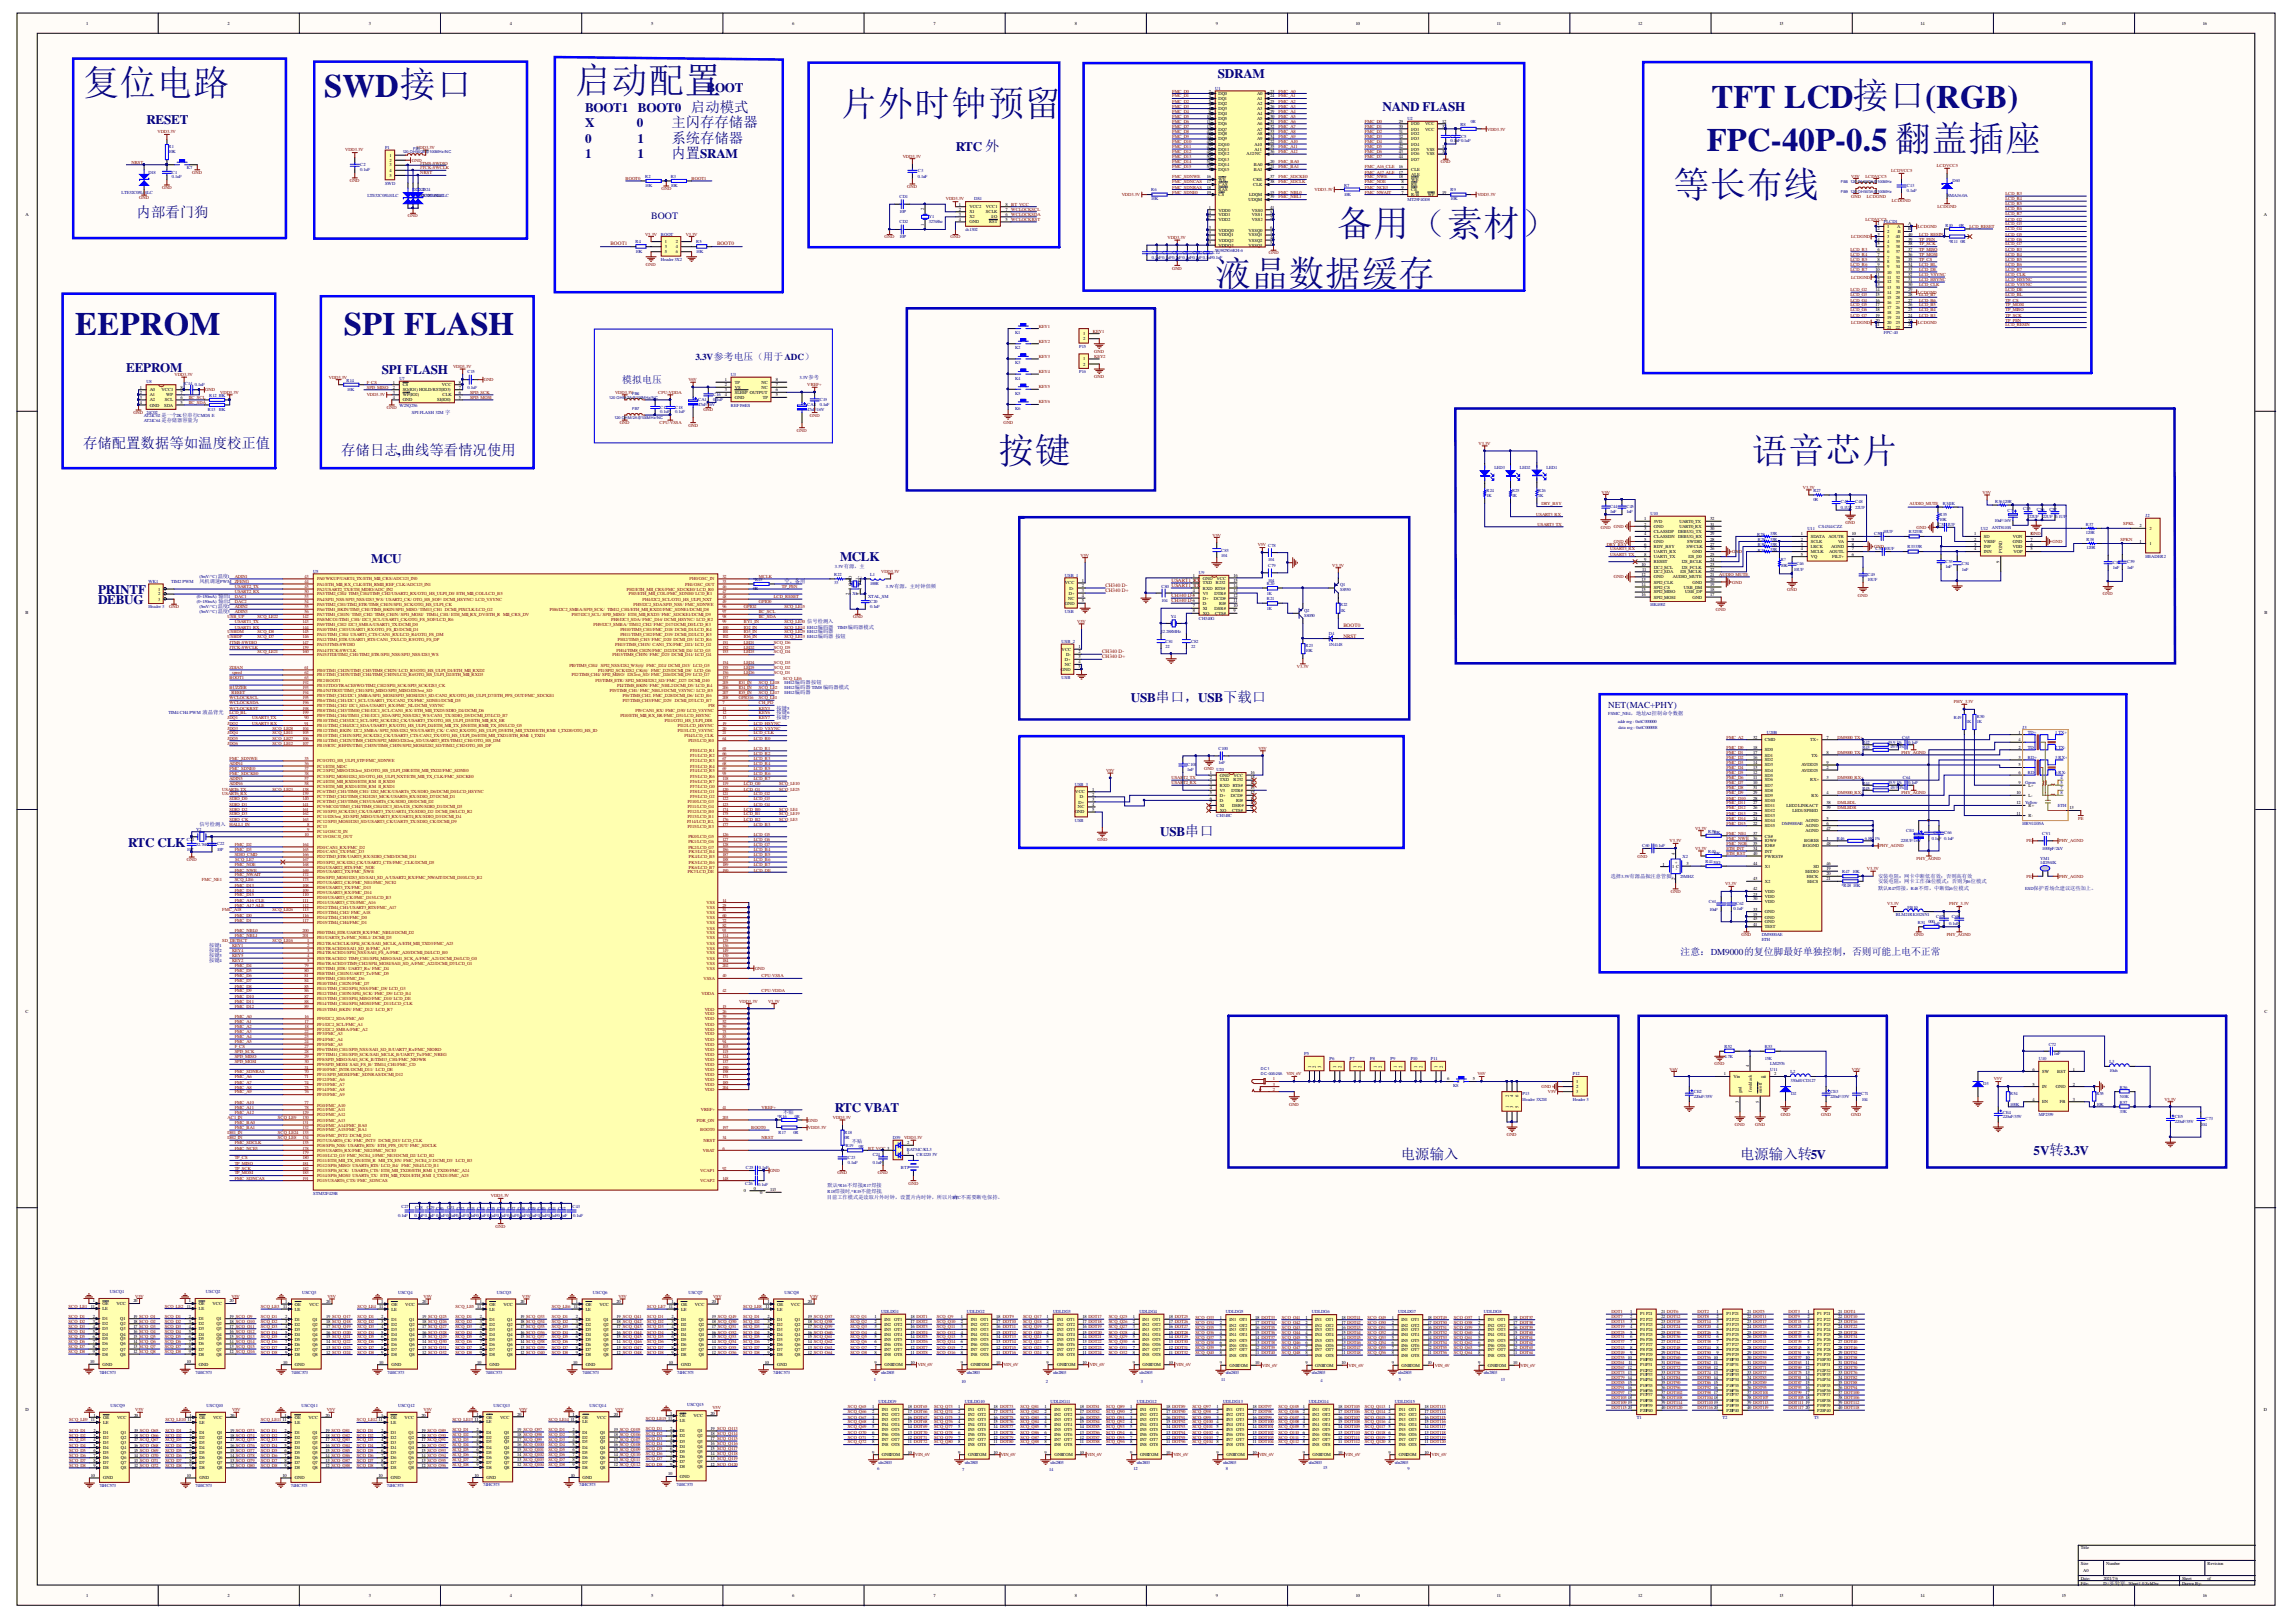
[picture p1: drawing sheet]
<svg xmlns="http://www.w3.org/2000/svg" width="297mm" height="210mm" viewBox="0 0 297 210" stroke-linecap="round" stroke-linejoin="round" font-family="sans-serif">
<defs><g id="words">
<g font-size="4.6" fill="#000080">
<text x="74.4" y="12">启动配置</text>
<text x="10.7" y="12.3">复位电路</text>
<text x="108.8" y="15">片外时钟预留</text>
<text x="216.5" y="25.4">等长布线</text>
<text x="172.9" y="30.5">备用（素材）</text>
<text x="157.2" y="37">液晶数据缓存</text>
<text x="129.1" y="59.9">按键</text>
<text x="226.6" y="59.9">语音芯片</text>
</g>
<g font-size="4.2" fill="#000080">
<text x="41.9" y="12.6">SWD接口</text>
<text x="221.4" y="14">TFT LCD接口(RGB)</text>
<text x="220.8" y="19.5">FPC-40P-0.5 翻盖插座</text>
<text x="9.7" y="43.3">EEPROM</text>
<text x="44.5" y="43.3">SPI FLASH</text>
</g>
<g font-size="1.9" fill="#000080">
<text x="86.9" y="16.5">主闪存存储器</text>
<text x="86.9" y="18.5">系统存储器</text>
<text x="86.9" y="20.4">内置SRAM</text>
<text x="17.7" y="28.1">内部看门狗</text>
<text x="10.7" y="58">存储配置数据等如温度校正值</text>
<text x="44.1" y="58.9">存储日志,曲线等看情况使用</text>
<text x="181.2" y="150">电源输入</text>
<text x="225.1" y="150">电源输入转5V</text>
</g>
<g font-size="1.7" fill="#000080">
<text x="91.4" y="11.9">BOOT</text>
<text x="157.6" y="10.1">SDRAM</text>
<text x="18.9" y="16.1">RESET</text>
<text x="75.7" y="16.5">X</text>
<text x="75.7" y="14.5">BOOT1</text>
<text x="82.4" y="16.5">0</text>
<text x="82.5" y="14.5">BOOT0 启动模式</text>
<text x="178.9" y="14.4">NAND FLASH</text>
<text x="75.7" y="18.5">0</text>
<text x="75.7" y="20.4">1</text>
<text x="82.5" y="18.5">1</text>
<text x="82.5" y="20.4">1</text>
<text x="123.6" y="19.5">RTC 外</text>
<text x="16.3" y="48.2">EEPROM</text>
<text x="49.4" y="48.4">SPI FLASH</text>
<text x="12.7" y="76.9">PRINTF</text>
<text x="48" y="72.9">MCU</text>
<text x="108.7" y="72.6">MCLK</text>
<text x="12.7" y="78.1">DEBUG</text>
<text x="146.3" y="90.8">USB串口，USB下载口</text>
<text x="16.6" y="109.6">RTC CLK</text>
<text x="150.1" y="108.2">USB串口</text>
<text x="108" y="144">RTC VBAT</text>
<text x="263.1" y="149.4">5V转3.3V</text>
</g>
<g font-size="1.3" fill="#000080">
<text x="84.2" y="28.4">BOOT</text>
<text x="80.5" y="49.5">模拟电压</text>
<text x="217.4" y="123.6">注意：DM9000的复位脚最好单独控制，否则可能上电不正常</text>
</g>
<g font-size="1.2" fill="#000080">
<text x="90" y="46.6">3.3V参考电压（用于ADC）</text>
<text x="208" y="91.6">NET(MAC+PHY)</text>
</g>
<g font-size=".7" fill="#800000">
<text x="79" y="31.8">BOOT1</text>
<text x="92.8" y="31.8">BOOT0</text>
<text x="143" y="75.9">CH340 D-</text>
<text x="143" y="76.6">CH340 D+</text>
<text x="151.5" y="75.3">USART1_RX</text>
<text x="151.5" y="75.9">USART1_TX</text>
<text x="151.5" y="77.3">CH340 D+</text>
<text x="151.5" y="77.9">CH340 D-</text>
<text x="173.8" y="81.2">BOOT0</text>
<text x="173.8" y="82.5">NRST</text>
<text x="142.6" y="84.6">CH340 D-</text>
<text x="142.6" y="85.2">CH340 D+</text>
</g>
<g font-size=".7" fill="#000080">
<text x="20.9" y="53.9">是一个</text>
<text x="23.6" y="53.9">位串行</text>
<text x="57.6" y="53.6">字</text>
<text x="104.6" y="49">参考</text>
<text x="20.9" y="54.6">是存储器容量为</text>
<text x="25.8" y="75.4">风机调速</text>
<text x="28.2" y="74.8">温度</text>
<text x="28.2" y="77.4">输出</text>
<text x="101.5" y="75.4">空，备用</text>
<text x="109.2" y="73.5">有源，主</text>
<text x="115.7" y="76.1">有源，主时钟倍频</text>
<text x="28.2" y="78.7">温度</text>
<text x="28.2" y="79.3">温度</text>
<text x="28.2" y="78.1">输出</text>
<text x="104.4" y="80.7">信号检测入</text>
<text x="105.8" y="81.9">编码器</text>
<text x="105.8" y="81.4">编码器</text>
<text x="105.8" y="82.6">编码器 按钮</text>
<text x="109.7" y="81.4">编码器模式</text>
<text x="102.8" y="88.5">编码器按钮</text>
<text x="102.8" y="89.2">编码器</text>
<text x="102.8" y="89.8">编码器</text>
<text x="106.5" y="89.2">编码器模式</text>
<text x="26.2" y="92.4">液晶背光</text>
<text x="100.5" y="91.8">按键</text>
<text x="100.5" y="92.4">按键</text>
<text x="100.5" y="93.1">按键</text>
<text x="211" y="92.5">，地址</text>
<text x="213.7" y="92.5">控制命令数据</text>
<text x="25.8" y="106.9">信号检测入</text>
<text x="208.4" y="113.6">选择</text>
<text x="210.8" y="113.6">有源晶振注意管脚。</text>
<text x="243" y="113.6">安装电阻：网卡中断低有效；否则高有效</text>
<text x="243" y="114.2">安装电阻：网卡工作在位模式；否则为 位模式</text>
<text x="243" y="115.2">默认</text>
<text x="245.3" y="115.2">焊接，</text>
<text x="248.2" y="115.2">不焊，中断低 位模式</text>
<text x="263.1" y="115.2">保护看场合建议这些加上。</text>
<text x="27.1" y="122.6">按键</text>
<text x="27.1" y="123.8">按键</text>
<text x="27.1" y="124.5">按键</text>
<text x="27.1" y="123.2">按键</text>
<text x="101.3" y="144.1">不贴</text>
<text x="110.2" y="147.9">不贴</text>
<text x="107" y="155.1">目前工作模式是读取片外时钟，设置片内时钟，所以片内 不需要断电保持。</text>
<text x="107.1" y="153.7">默认</text>
<text x="108" y="154.3">焊接时</text>
<text x="109.6" y="153.7">不焊接</text>
<text x="111.4" y="154.3">不能焊接</text>
<text x="112.7" y="153.7">焊接</text>
</g>
<text font-size=".7" x="272.9" y="205.1">实验室</text>
<g font-size=".6">
<text x="11.2" y="3.2">1</text>
<text x="29.4" y="3.2">2</text>
<text x="47.7" y="3.2">3</text>
<text x="66" y="3.2">4</text>
<text x="84.2" y="3.2">5</text>
<text x="102.5" y="3.2">6</text>
<text x="120.8" y="3.2">7</text>
<text x="139" y="3.2">8</text>
<text x="157.3" y="3.2">9</text>
<text x="175.4" y="3.2">10</text>
<text x="193.7" y="3.2">11</text>
<text x="211.9" y="3.2">12</text>
<text x="230.2" y="3.2">13</text>
<text x="248.5" y="3.2">14</text>
<text x="266.7" y="3.2">15</text>
<text x="285" y="3.2">16</text>
<text x="156.4" y="12">2</text>
<text x="164.3" y="12">23</text>
<text x="156.1" y="15.2">10</text>
<text x="156.1" y="15.9">11</text>
<text x="156.1" y="16.6">13</text>
<text x="156.1" y="17.2">42</text>
<text x="156.1" y="17.8">44</text>
<text x="156.4" y="12.6">4</text>
<text x="156.4" y="13.3">5</text>
<text x="156.4" y="13.9">7</text>
<text x="156.4" y="14.6">8</text>
<text x="157.6" y="12.9">DQ1</text>
<text x="157.6" y="13.6">DQ2</text>
<text x="157.6" y="14.3">DQ3</text>
<text x="157.6" y="14.9">DQ4</text>
<text x="157.6" y="15.5">DQ5</text>
<text x="157.6" y="16.2">DQ6</text>
<text x="157.6" y="16.9">DQ7</text>
<text x="157.6" y="17.5">DQ8</text>
<text x="157.6" y="12.3">DQ0</text>
<text x="162.6" y="12.3">A0</text>
<text x="162.6" y="12.9">A1</text>
<text x="162.6" y="13.6">A2</text>
<text x="162.6" y="14.3">A3</text>
<text x="162.6" y="14.9">A4</text>
<text x="162.6" y="15.5">A5</text>
<text x="162.6" y="16.2">A6</text>
<text x="162.6" y="16.9">A7</text>
<text x="162.6" y="17.5">A8</text>
<text x="164.3" y="12.6">24</text>
<text x="164.3" y="13.3">25</text>
<text x="164.3" y="13.9">26</text>
<text x="164.3" y="14.6">29</text>
<text x="164.3" y="15.2">30</text>
<text x="164.3" y="15.9">31</text>
<text x="164.3" y="16.6">32</text>
<text x="164.3" y="17.2">33</text>
<text x="164.3" y="17.8">34</text>
<text x="181" y="15.9">29</text>
<text x="181" y="16.6">30</text>
<text x="181" y="17.2">31</text>
<text x="181" y="17.8">32</text>
<text x="182.6" y="16.2">I/O0</text>
<text x="182.6" y="16.9">I/O1</text>
<text x="182.6" y="17.5">I/O2</text>
<text x="184.4" y="16.2">VCC</text>
<text x="184.4" y="16.9">VCC</text>
<text x="186.6" y="15.9">12</text>
<text x="186.6" y="16.6">37</text>
<text x="50.4" y="20.3">1</text>
<text x="50.4" y="21">2</text>
<text x="50.4" y="21.5">3</text>
<text x="50.4" y="22.2">4</text>
<text x="50.4" y="22.9">5</text>
<text x="156.1" y="23.1">16</text>
<text x="156.1" y="23.7">17</text>
<text x="156.1" y="18.5">45</text>
<text x="156.1" y="19.2">47</text>
<text x="156.1" y="19.9">48</text>
<text x="156.1" y="20.4">50</text>
<text x="156.1" y="21.1">51</text>
<text x="156.1" y="21.8">53</text>
<text x="157.6" y="23.4">WE</text>
<text x="157.6" y="18.2">DQ9</text>
<text x="157.6" y="18.8">DQ10</text>
<text x="157.6" y="19.5">DQ11</text>
<text x="157.6" y="20.1">DQ12</text>
<text x="157.6" y="20.8">DQ13</text>
<text x="157.6" y="21.5">DQ14</text>
<text x="157.6" y="22.1">DQ15</text>
<text x="161.3" y="20.1">A12/NC</text>
<text x="162.1" y="23.4">CKE</text>
<text x="162.2" y="21.5">BA0</text>
<text x="162.2" y="22.1">BA1</text>
<text x="162.3" y="18.8">A10</text>
<text x="162.3" y="19.5">A11</text>
<text x="162.6" y="18.2">A9</text>
<text x="164.3" y="18.5">22</text>
<text x="164.3" y="23.1">37</text>
<text x="164.3" y="23.7">38</text>
<text x="164.3" y="21.1">20</text>
<text x="164.3" y="21.8">21</text>
<text x="164.3" y="19.2">35</text>
<text x="164.3" y="19.9">36</text>
<text x="181" y="21.8">16</text>
<text x="181" y="22.5">17</text>
<text x="181" y="23.1">18</text>
<text x="181" y="18.5">41</text>
<text x="181" y="19.2">42</text>
<text x="181" y="19.9">43</text>
<text x="181" y="20.4">44</text>
<text x="181.3" y="23.7">8</text>
<text x="182.6" y="22.1">CLE</text>
<text x="182.6" y="22.7">ALE</text>
<text x="182.6" y="23.4">WE</text>
<text x="182.6" y="18.2">I/O3</text>
<text x="182.6" y="18.8">I/O4</text>
<text x="182.6" y="19.5">I/O5</text>
<text x="182.6" y="20.1">I/O6</text>
<text x="182.6" y="20.8">I/O7</text>
<text x="184.5" y="19.5">VSS</text>
<text x="184.5" y="20.1">VSS</text>
<text x="186.6" y="19.2">13</text>
<text x="186.6" y="19.9">36</text>
<text x="3.3" y="28">A</text>
<text x="119.6" y="29.2" transform="rotate(-90 119.6 29.2)">1</text>
<text x="119.6" y="27.2" transform="rotate(-90 119.6 27.2)">2</text>
<text x="124.1" y="26.6">1</text>
<text x="124.1" y="27.3">2</text>
<text x="124.1" y="28">3</text>
<text x="124.1" y="28.6">4</text>
<text x="125.4" y="27">VCC2</text>
<text x="125.4" y="27.6">X1</text>
<text x="125.4" y="28.2">X2</text>
<text x="125.4" y="28.9">GND</text>
<text x="127.5" y="27.6">SCLK</text>
<text x="127.5" y="27">VCC1</text>
<text x="128" y="28.9">RST</text>
<text x="128.3" y="28.2">I/O</text>
<text x="130.1" y="28.6">5</text>
<text x="130.1" y="28">6</text>
<text x="130.1" y="27.3">7</text>
<text x="130.1" y="26.6">8</text>
<text x="156.1" y="24.4">18</text>
<text x="156.1" y="25.1">19</text>
<text x="156.1" y="27.7">14</text>
<text x="156.1" y="28.3">27</text>
<text x="156.4" y="29.7">3</text>
<text x="156.4" y="27">1</text>
<text x="157.6" y="24.8">RAS</text>
<text x="157.6" y="25.3">CS</text>
<text x="157.6" y="24.1">CAS</text>
<text x="157.6" y="28">VDD1</text>
<text x="157.6" y="30">VDDQ0</text>
<text x="157.6" y="27.4">VDD0</text>
<text x="157.6" y="28.6">VDD2</text>
<text x="161.5" y="26">UDQM</text>
<text x="161.5" y="30">VSSQ0</text>
<text x="161.6" y="25.3">LDQM</text>
<text x="162" y="28">VSS1</text>
<text x="162" y="27.4">VSS0</text>
<text x="162" y="28.6">VSS2</text>
<text x="162.1" y="24.1">CLK</text>
<text x="164.3" y="25.1">15</text>
<text x="164.3" y="25.7">39</text>
<text x="164.3" y="27.7">54</text>
<text x="164.3" y="27">41</text>
<text x="164.3" y="29.7">6</text>
<text x="164.3" y="28.3">28</text>
<text x="181.3" y="25.1">7</text>
<text x="181.3" y="24.4">9</text>
<text x="182.6" y="25.3">R/B</text>
<text x="182.6" y="24.1">RE</text>
<text x="182.6" y="24.8">CE</text>
<text x="184.7" y="25.3">WP</text>
<text x="186.6" y="25.1">19</text>
<text x="242.9" y="29.1">1</text>
<text x="242.9" y="29.8">2</text>
<text x="244.2" y="29.5">1</text>
<text x="245.4" y="29.5">A</text>
<text x="246.9" y="29.1">A</text>
<text x="246.9" y="29.8">B</text>
<text x="292.9" y="28">A</text>
<text x="86" y="31.4">1</text>
<text x="86" y="32.1">3</text>
<text x="86" y="32.8">5</text>
<text x="87.4" y="31.4">2</text>
<text x="87.4" y="32.1">4</text>
<text x="87.4" y="32.8">6</text>
<text x="156.1" y="31.6">49</text>
<text x="156.1" y="30.9">43</text>
<text x="156.4" y="30.3">9</text>
<text x="157.6" y="31.9">VDDQ3</text>
<text x="157.6" y="31.3">VDDQ2</text>
<text x="157.6" y="30.6">VDDQ1</text>
<text x="161.5" y="31.9">VSSQ3</text>
<text x="161.5" y="31.3">VSSQ2</text>
<text x="161.5" y="30.6">VSSQ1</text>
<text x="164.3" y="31.6">52</text>
<text x="164.3" y="30.9">46</text>
<text x="164.3" y="30.3">12</text>
<text x="242.6" y="35.1">10</text>
<text x="242.6" y="35.7">11</text>
<text x="242.9" y="30.5">3</text>
<text x="242.9" y="31.2">4</text>
<text x="242.9" y="31.8">5</text>
<text x="242.9" y="32.4">6</text>
<text x="242.9" y="33.1">7</text>
<text x="242.9" y="33.8">8</text>
<text x="242.9" y="34.4">9</text>
<text x="244.2" y="30.2">2</text>
<text x="244.2" y="30.8">3</text>
<text x="244.2" y="31.4">4</text>
<text x="244.2" y="32.1">5</text>
<text x="244.2" y="32.8">6</text>
<text x="244.2" y="33.5">7</text>
<text x="244.2" y="34">8</text>
<text x="244.2" y="34.7">9</text>
<text x="244.2" y="35.4">10</text>
<text x="245.3" y="35.4">33</text>
<text x="245.3" y="34.7">34</text>
<text x="245.3" y="34">35</text>
<text x="245.3" y="33.5">36</text>
<text x="245.3" y="32.8">37</text>
<text x="245.3" y="32.1">38</text>
<text x="245.3" y="31.4">39</text>
<text x="245.3" y="30.8">40</text>
<text x="245.5" y="30.2">B</text>
<text x="246.9" y="35.7">32</text>
<text x="246.9" y="35.1">33</text>
<text x="246.9" y="34.4">34</text>
<text x="246.9" y="33.8">35</text>
<text x="246.9" y="33.1">36</text>
<text x="246.9" y="32.4">37</text>
<text x="246.9" y="31.8">38</text>
<text x="246.9" y="31.2">39</text>
<text x="246.9" y="30.5">40</text>
<text x="242.6" y="36.4">12</text>
<text x="242.6" y="37">13</text>
<text x="242.6" y="37.7">14</text>
<text x="242.6" y="38.4">15</text>
<text x="242.6" y="39">16</text>
<text x="242.6" y="39.6">17</text>
<text x="242.6" y="40.3">18</text>
<text x="242.6" y="41">19</text>
<text x="242.6" y="41.7">20</text>
<text x="244.2" y="36.1">11</text>
<text x="244.2" y="36.7">12</text>
<text x="244.2" y="37.3">13</text>
<text x="244.2" y="38">14</text>
<text x="244.2" y="38.7">15</text>
<text x="244.2" y="39.3">16</text>
<text x="244.2" y="40">17</text>
<text x="244.2" y="40.6">18</text>
<text x="244.2" y="41.3">19</text>
<text x="244.2" y="41.9">20</text>
<text x="245.3" y="41.9">23</text>
<text x="245.3" y="41.3">24</text>
<text x="245.3" y="40.6">25</text>
<text x="245.3" y="40">26</text>
<text x="245.3" y="39.3">27</text>
<text x="245.3" y="38.7">28</text>
<text x="245.3" y="38">29</text>
<text x="245.3" y="37.3">30</text>
<text x="245.3" y="36.7">31</text>
<text x="245.3" y="36.1">32</text>
<text x="246.9" y="41.7">23</text>
<text x="246.9" y="41">24</text>
<text x="246.9" y="40.3">25</text>
<text x="246.9" y="39.6">26</text>
<text x="246.9" y="39">27</text>
<text x="246.9" y="38.4">28</text>
<text x="246.9" y="37.7">29</text>
<text x="246.9" y="37">30</text>
<text x="246.9" y="36.4">31</text>
<text x="140.1" y="43.3">1</text>
<text x="140.1" y="44">2</text>
<text x="140.1" y="46.6">1</text>
<text x="140.1" y="47.3">2</text>
<text x="242.6" y="42.2">21</text>
<text x="244.2" y="42.6">21</text>
<text x="245.3" y="42.6">22</text>
<text x="246.9" y="42.2">22</text>
<text x="18.1" y="52.3">4</text>
<text x="18.1" y="51.6">3</text>
<text x="18.1" y="50.9">2</text>
<text x="18.1" y="50.4">1</text>
<text x="19.4" y="52.6">GND</text>
<text x="19.4" y="52">A2</text>
<text x="19.4" y="51.3">A1</text>
<text x="19.4" y="50.6">A0</text>
<text x="20.9" y="50.6">VCC1</text>
<text x="21.2" y="52.6">SDA</text>
<text x="21.3" y="52">SCL</text>
<text x="21.5" y="51.3">WP</text>
<text x="23.3" y="50.4">8</text>
<text x="23.3" y="50.9">7</text>
<text x="23.3" y="51.6">6</text>
<text x="23.3" y="52.3">5</text>
<text x="50.8" y="49.7">1</text>
<text x="50.8" y="50.4">2</text>
<text x="50.8" y="50.9">3</text>
<text x="50.8" y="51.6">4</text>
<text x="52.1" y="50">CS</text>
<text x="52.1" y="50.6">SO(IO1) HOLD/RST(IO3)</text>
<text x="52.1" y="51.3">WP(IO2)</text>
<text x="52.1" y="52">GND</text>
<text x="56.6" y="52">SI(IO0)</text>
<text x="57.2" y="50">VCC</text>
<text x="57.3" y="51.3">CLK</text>
<text x="59.4" y="51.6">5</text>
<text x="59.4" y="50.9">6</text>
<text x="59.4" y="50.4">7</text>
<text x="59.4" y="49.7">8</text>
<text x="93.8" y="49.3">1</text>
<text x="93.8" y="50">2</text>
<text x="93.8" y="50.6">3</text>
<text x="93.8" y="51.3">4</text>
<text x="95.1" y="49.7">TP</text>
<text x="95.1" y="50.4">VS</text>
<text x="95.1" y="50.9">SLEEP OUTPUT</text>
<text x="95.1" y="51.6">GND</text>
<text x="98.5" y="50.4">NC</text>
<text x="98.5" y="49.7">NC</text>
<text x="98.7" y="51.6">TP</text>
<text x="100.4" y="51.3">5</text>
<text x="100.4" y="50.6">6</text>
<text x="100.4" y="50">7</text>
<text x="100.4" y="49.3">8</text>
<text x="212.7" y="67.3">1</text>
<text x="212.7" y="68">2</text>
<text x="212.7" y="68.6">3</text>
<text x="212.7" y="69.3">4</text>
<text x="212.7" y="70">5</text>
<text x="212.7" y="70.6">6</text>
<text x="212.7" y="71.2">7</text>
<text x="212.7" y="71.9">8</text>
<text x="214" y="67.7">5VD</text>
<text x="214" y="68.3">GND</text>
<text x="214" y="68.9">CLASSDP</text>
<text x="214" y="69.6">CLASSDN DEBUG_RX</text>
<text x="214" y="70.3">GND</text>
<text x="214" y="71">RDY_BSY</text>
<text x="214" y="71.6">UART1_RX</text>
<text x="217.1" y="68.9">DEBUG_TX</text>
<text x="217.3" y="68.3">UART0_RX</text>
<text x="217.3" y="67.7">UART0_TX</text>
<text x="218.2" y="71">SWCLK</text>
<text x="218.3" y="70.3">SWDIO</text>
<text x="219" y="71.6">GND</text>
<text x="221.2" y="71.9">25</text>
<text x="221.2" y="71.2">26</text>
<text x="221.2" y="70.6">27</text>
<text x="221.2" y="70">28</text>
<text x="221.2" y="69.3">29</text>
<text x="221.2" y="68.6">30</text>
<text x="221.2" y="68">31</text>
<text x="221.2" y="67.3">32</text>
<text x="233" y="69.3">1</text>
<text x="233" y="70">2</text>
<text x="233" y="70.6">3</text>
<text x="233" y="71.2">4</text>
<text x="233" y="71.9">5</text>
<text x="234.3" y="69.6">SDATA</text>
<text x="234.3" y="70.3">SCLK</text>
<text x="234.3" y="71">LRCK</text>
<text x="234.3" y="71.6">MCLK</text>
<text x="236.5" y="69.6">AOUTR</text>
<text x="236.6" y="71.6">AOUTL</text>
<text x="236.9" y="71">AGND</text>
<text x="237.8" y="70.3">VA</text>
<text x="239.6" y="71.9">6</text>
<text x="239.6" y="71.2">7</text>
<text x="239.6" y="70.6">8</text>
<text x="239.6" y="70">9</text>
<text x="239.6" y="69.3">10</text>
<text x="255.4" y="69.3">1</text>
<text x="255.4" y="70">2</text>
<text x="255.4" y="70.6">3</text>
<text x="255.4" y="71.2">4</text>
<text x="256.7" y="69.6">SD</text>
<text x="256.7" y="70.3">VREF</text>
<text x="256.7" y="71">INP</text>
<text x="256.7" y="71.6">INN</text>
<text x="259" y="71.6" transform="rotate(-90 259 71.6)">PGND</text>
<text x="260.4" y="71">VDD</text>
<text x="260.4" y="70.3">GND</text>
<text x="260.4" y="69.6">VON</text>
<text x="260.5" y="71.6">VOP</text>
<text x="262.7" y="71.2">5</text>
<text x="262.7" y="70.6">6</text>
<text x="262.7" y="70">7</text>
<text x="262.7" y="69.3">8GND</text>
<text x="276.8" y="70.2">1</text>
<text x="276.8" y="68.3">2</text>
<text x="278.1" y="70.5">1</text>
<text x="278.1" y="68.6">2</text>
<text x="20.5" y="76.5">1</text>
<text x="20.5" y="77">2</text>
<text x="20.5" y="77.7">3</text>
<text x="109.9" y="77" transform="rotate(-90 109.9 77)">2</text>
<text x="109.9" y="75" transform="rotate(-90 109.9 75)">3</text>
<text x="110.2" y="76.3" transform="rotate(-90 110.2 76.3)">3 GND</text>
<text x="111.1" y="77" transform="rotate(-90 111.1 77)">4</text>
<text x="111.1" y="75" transform="rotate(-90 111.1 75)">1</text>
<text x="111.5" y="76.3" transform="rotate(-90 111.5 76.3)">1 VCC</text>
<text x="137.8" y="75.6">VCC</text>
<text x="138.2" y="77.6">NC</text>
<text x="138.3" y="77">D+</text>
<text x="138.4" y="76.3">D-</text>
<text x="140" y="75.3">1</text>
<text x="140" y="75.9">2</text>
<text x="140" y="76.6">3</text>
<text x="140" y="77.3">4</text>
<text x="140" y="77.9">5</text>
<text x="154.3" y="74.7">1</text>
<text x="154.3" y="75.3">2</text>
<text x="154.3" y="75.9">3</text>
<text x="154.3" y="76.6">4</text>
<text x="154.3" y="77.3">5</text>
<text x="154.3" y="77.9">6</text>
<text x="155.6" y="75">GND</text>
<text x="155.6" y="75.6">TXD</text>
<text x="155.6" y="76.3">RXD RTS#</text>
<text x="155.6" y="77">V3</text>
<text x="155.6" y="77.6">D+</text>
<text x="157" y="77.6">DCD#</text>
<text x="157.1" y="77">DTR#</text>
<text x="157.3" y="75.6">R232</text>
<text x="157.4" y="75">VCC</text>
<text x="159.6" y="77.9">11</text>
<text x="159.6" y="77.3">12</text>
<text x="159.6" y="76.6">13</text>
<text x="159.6" y="75.9">14</text>
<text x="159.6" y="75.3">15</text>
<text x="159.6" y="74.7">16</text>
<text x="212.4" y="73.2">10</text>
<text x="212.4" y="74.5">12</text>
<text x="212.4" y="75.2">13</text>
<text x="212.4" y="75.9">14</text>
<text x="212.4" y="76.5">15</text>
<text x="212.4" y="77.1">16</text>
<text x="212.4" y="73.8">11</text>
<text x="212.7" y="72.6">9</text>
<text x="214" y="72.2">UART1_TX</text>
<text x="214" y="72.9">RESET</text>
<text x="214" y="73.6">I2C2_SCL</text>
<text x="214" y="74.2">I2C2_SDA</text>
<text x="214" y="74.9">GND</text>
<text x="214" y="75.5">SPI2_CLK</text>
<text x="214" y="76.2">SPI2_CS</text>
<text x="214" y="76.8">SPI2_MISO</text>
<text x="214" y="77.5">SPI2_MOSI</text>
<text x="216.4" y="74.9">AUDIO_MUTE</text>
<text x="217.4" y="74.2">I2S_MCLK</text>
<text x="217.6" y="73.6">I2S_FCLK</text>
<text x="217.6" y="72.9">I2S_BCLK</text>
<text x="217.9" y="76.2">USB_DM</text>
<text x="218" y="76.8">USB_DP</text>
<text x="218.4" y="72.2">I2S_D0</text>
<text x="219" y="77.5">GND</text>
<text x="219" y="75.5">GND</text>
<text x="221.2" y="77.1">17</text>
<text x="221.2" y="76.5">18</text>
<text x="221.2" y="75.9">19</text>
<text x="221.2" y="75.2">20</text>
<text x="221.2" y="74.5">21</text>
<text x="221.2" y="73.8">22</text>
<text x="221.2" y="73.2">23</text>
<text x="221.2" y="72.6">24</text>
<text x="234.3" y="72.2">VQ</text>
<text x="237.1" y="72.2">FILT+</text>
<text x="258.7" y="72.8" transform="rotate(-90 258.7 72.8)">9</text>
<text x="3.3" y="79.5">B</text>
<text x="137.8" y="78.2">GND</text>
<text x="139.5" y="83.9">1</text>
<text x="154.3" y="78.6">7</text>
<text x="154.3" y="79.2">8</text>
<text x="155.6" y="78.2">D-</text>
<text x="155.6" y="78.9">XI</text>
<text x="155.6" y="79.6">XO</text>
<text x="157.1" y="78.9">DSR#</text>
<text x="157.2" y="79.6">CTS#</text>
<text x="157.7" y="78.2">RI#</text>
<text x="159.6" y="79.2">9</text>
<text x="159.6" y="78.6">10</text>
<text x="293" y="79.5">B</text>
<text x="137.3" y="86.8">GND</text>
<text x="137.3" y="84.2">VCC</text>
<text x="137.8" y="85.5">D+</text>
<text x="137.8" y="86.2">NC</text>
<text x="137.9" y="84.9">D-</text>
<text x="139.5" y="84.6">2</text>
<text x="139.5" y="85.2">3</text>
<text x="139.5" y="85.8">4</text>
<text x="139.5" y="86.5">5</text>
<text x="226.8" y="95.6">32</text>
<text x="228.3" y="95.9">CMD</text>
<text x="234.2" y="95.9">TX+</text>
<text x="236.3" y="95.6">7</text>
<text x="261.2" y="95">1</text>
<text x="261.2" y="95.9">4</text>
<text x="156.5" y="100.2">1</text>
<text x="156.5" y="100.9">2</text>
<text x="156.5" y="101.5">3</text>
<text x="157.8" y="100.5">GND</text>
<text x="157.8" y="101.1">TXD</text>
<text x="157.8" y="101.8">RXD</text>
<text x="159.5" y="101.8">RTS#</text>
<text x="159.6" y="101.1">R232</text>
<text x="159.6" y="100.5">VCC</text>
<text x="161.8" y="101.5">14</text>
<text x="161.8" y="100.9">15</text>
<text x="161.8" y="100.2">16</text>
<text x="226.8" y="101.5">10</text>
<text x="226.8" y="100.9">11</text>
<text x="226.8" y="100.2">12</text>
<text x="226.8" y="99.5">13</text>
<text x="226.8" y="98.8">14</text>
<text x="226.8" y="98.3">16</text>
<text x="226.8" y="97.6">17</text>
<text x="226.8" y="96.9">18</text>
<text x="228.3" y="101.8">SD7</text>
<text x="228.3" y="101.1">SD6</text>
<text x="228.3" y="100.5">SD5</text>
<text x="228.3" y="99.9">SD4</text>
<text x="228.3" y="99.2">SD3</text>
<text x="228.3" y="98.5">SD2</text>
<text x="228.3" y="97.9">SD1</text>
<text x="228.3" y="97.2">SD0</text>
<text x="233.1" y="99.2">AVDD25</text>
<text x="233.1" y="99.9">AVDD25</text>
<text x="234.2" y="101.1">RX+</text>
<text x="234.3" y="97.9">TX-</text>
<text x="236.3" y="100.9">3</text>
<text x="236.3" y="97.6">8</text>
<text x="236.3" y="98.8">9</text>
<text x="236.3" y="99.5">2</text>
<text x="261.2" y="96.9">2</text>
<text x="261.2" y="98.3">3</text>
<text x="261.2" y="99.2">5</text>
<text x="261.2" y="100.2">6</text>
<text x="261.2" y="101.5">9</text>
<text x="262.4" y="101.8">L+</text>
<text x="139" y="105.3">GND</text>
<text x="139.1" y="102.6">VCC</text>
<text x="139.5" y="104.6">NC</text>
<text x="139.5" y="104">D+</text>
<text x="139.7" y="103.3">D-</text>
<text x="141.3" y="102.3">1</text>
<text x="141.3" y="103">2</text>
<text x="141.3" y="103.7">3</text>
<text x="141.3" y="104.3">4</text>
<text x="141.3" y="104.9">5</text>
<text x="156.5" y="102.1">4</text>
<text x="156.5" y="102.8">5</text>
<text x="156.5" y="103.5">6</text>
<text x="156.5" y="104.1">7</text>
<text x="156.5" y="104.8">8</text>
<text x="157.8" y="102.5">V3</text>
<text x="157.8" y="103.2">D+</text>
<text x="157.8" y="103.7">D-</text>
<text x="157.8" y="104.4">XI</text>
<text x="157.8" y="105.1">XO</text>
<text x="159.2" y="103.2">DCD#</text>
<text x="159.3" y="102.5">DTR#</text>
<text x="159.4" y="105.1">CTS#</text>
<text x="159.4" y="104.4">DSR#</text>
<text x="159.9" y="103.7">RI#</text>
<text x="161.8" y="104.8">9</text>
<text x="161.8" y="104.1">10</text>
<text x="161.8" y="103.5">11</text>
<text x="161.8" y="102.8">12</text>
<text x="161.8" y="102.1">13</text>
<text x="226.8" y="106.7">22</text>
<text x="226.8" y="106.1">24</text>
<text x="226.8" y="105.4">25</text>
<text x="226.8" y="102.1">31</text>
<text x="226.8" y="104.8">26</text>
<text x="226.8" y="104.1">27</text>
<text x="226.8" y="103.5">28</text>
<text x="226.8" y="102.8">29</text>
<text x="228.3" y="107">SD15</text>
<text x="228.3" y="106.4">SD14</text>
<text x="228.3" y="105.8">SD13</text>
<text x="228.3" y="102.5">SD8</text>
<text x="228.3" y="105.1">SD12</text>
<text x="228.3" y="104.4">SD11</text>
<text x="228.3" y="103.7">SD10</text>
<text x="228.3" y="103.2">SD9</text>
<text x="231.1" y="104.4">LED2/LINKACT</text>
<text x="231.9" y="105.1">LED1/SPEED</text>
<text x="233.6" y="107.7">AGND</text>
<text x="233.6" y="107">AGND</text>
<text x="233.6" y="106.4">AGND</text>
<text x="234.3" y="103.2">RX-</text>
<text x="236.3" y="104.8">39</text>
<text x="236.3" y="104.1">38</text>
<text x="236.3" y="102.8">4</text>
<text x="236.3" y="107.4">47</text>
<text x="236.3" y="106.7">6</text>
<text x="236.3" y="106.1">5</text>
<text x="260.9" y="102.8">10</text>
<text x="260.9" y="105.4">11</text>
<text x="260.9" y="104.1">12</text>
<text x="262.4" y="103.2">L-</text>
<text x="262.4" y="105.8">R-</text>
<text x="262.4" y="104.4">R+</text>
<text x="267.7" y="104.8">13</text>
<text x="215.1" y="112">1</text>
<text x="216.3" y="112.4">1 C</text>
<text x="216.7" y="113.9" transform="rotate(-90 216.7 113.9)">2</text>
<text x="216.7" y="110.6" transform="rotate(-90 216.7 110.6)">4</text>
<text x="217" y="112.6" transform="rotate(-90 217 112.6)">-</text>
<text x="217" y="111.9" transform="rotate(-90 217 111.9)">+</text>
<text x="218.2" y="111.9">3</text>
<text x="226.8" y="108.1">37</text>
<text x="226.8" y="110.7">40</text>
<text x="226.8" y="110">34</text>
<text x="226.8" y="108.6">36</text>
<text x="226.8" y="109.3">35</text>
<text x="226.8" y="113.9">43</text>
<text x="226.8" y="111.9">44</text>
<text x="228.3" y="108.4">CS#</text>
<text x="228.3" y="111">PWRST#</text>
<text x="228.3" y="110.3">INT</text>
<text x="228.3" y="109">IOW#</text>
<text x="228.3" y="109.7">IOR#</text>
<text x="228.3" y="112.3">X1</text>
<text x="233.2" y="109.7">BGGND</text>
<text x="233.4" y="109">BGRES</text>
<text x="233.6" y="113">EEDIO</text>
<text x="233.8" y="113.6">EECK</text>
<text x="234.6" y="112.3">SD</text>
<text x="236.3" y="113.3">20</text>
<text x="236.3" y="113.9">21</text>
<text x="236.3" y="112.6">19</text>
<text x="236.3" y="111.9">46</text>
<text x="236.3" y="109.3">48</text>
<text x="236.3" y="108.6">1</text>
<text x="226.8" y="119.8">41</text>
<text x="226.8" y="115.9">23</text>
<text x="226.8" y="116.5">30</text>
<text x="226.8" y="115.2">42</text>
<text x="226.8" y="117.9">33</text>
<text x="226.8" y="119.1">45</text>
<text x="226.8" y="118.5">15</text>
<text x="228.3" y="116.2">VDD</text>
<text x="228.3" y="114.2">X2</text>
<text x="228.3" y="116.8">VDD</text>
<text x="228.3" y="115.6">VDD</text>
<text x="228.3" y="118.2">GND</text>
<text x="228.3" y="119.5">GND</text>
<text x="228.3" y="118.9">GND</text>
<text x="233.8" y="114.2">EECS</text>
<text x="228.3" y="120.1">TEST</text>
<text x="3.3" y="131">C</text>
<text x="293" y="131">C</text>
<text x="169.6" y="138.2" transform="rotate(-90 169.6 138.2)">1</text>
<text x="170.2" y="138.2" transform="rotate(-90 170.2 138.2)">2</text>
<text x="170.9" y="138.2" transform="rotate(-90 170.9 138.2)">3</text>
<text x="172.9" y="138.2" transform="rotate(-90 172.9 138.2)">1</text>
<text x="173.5" y="138.2" transform="rotate(-90 173.5 138.2)">2</text>
<text x="175.5" y="138.2" transform="rotate(-90 175.5 138.2)">1</text>
<text x="176.2" y="138.2" transform="rotate(-90 176.2 138.2)">2</text>
<text x="178.1" y="138.2" transform="rotate(-90 178.1 138.2)">1</text>
<text x="178.8" y="138.2" transform="rotate(-90 178.8 138.2)">2</text>
<text x="180.7" y="138.2" transform="rotate(-90 180.7 138.2)">1</text>
<text x="181.4" y="138.2" transform="rotate(-90 181.4 138.2)">2</text>
<text x="183.3" y="138.2" transform="rotate(-90 183.3 138.2)">1</text>
<text x="184" y="138.2" transform="rotate(-90 184 138.2)">2</text>
<text x="186" y="138.2" transform="rotate(-90 186 138.2)">1</text>
<text x="186.6" y="138.2" transform="rotate(-90 186.6 138.2)">2</text>
<text x="187.2" y="139.8">6</text>
<text x="188.5" y="140.2">2</text>
<text x="189.3" y="140.2">1</text>
<text x="190.5" y="139.8">5</text>
<text x="195.2" y="143.4" transform="rotate(-90 195.2 143.4)">1</text>
<text x="195.2" y="142" transform="rotate(-90 195.2 142)">2</text>
<text x="195.8" y="143.4" transform="rotate(-90 195.8 143.4)">3</text>
<text x="195.8" y="142" transform="rotate(-90 195.8 142)">4</text>
<text x="196.5" y="143.4" transform="rotate(-90 196.5 143.4)">5</text>
<text x="196.5" y="142" transform="rotate(-90 196.5 142)">6</text>
<text x="203.9" y="140.2">1</text>
<text x="203.9" y="140.8">2</text>
<text x="203.9" y="141.5">3</text>
<text x="223" y="139.1">1</text>
<text x="224.3" y="139.5">Vin</text>
<text x="225" y="142.8" transform="rotate(-90 225 142.8)">3</text>
<text x="225.3" y="141.5" transform="rotate(-90 225.3 141.5)">gnd</text>
<text x="226.3" y="138.1" transform="rotate(-90 226.3 138.1)">4</text>
<text x="226.6" y="141.3" transform="rotate(-90 226.6 141.3)">feeddack</text>
<text x="227.6" y="142.8" transform="rotate(-90 227.6 142.8)">5</text>
<text x="227.8" y="139.5">out</text>
<text x="227.9" y="141.5" transform="rotate(-90 227.9 141.5)">on/off</text>
<text x="229.5" y="139.1">2</text>
<text x="262.9" y="138.5">6</text>
<text x="262.9" y="140.5">5</text>
<text x="262.9" y="142.4">4</text>
<text x="264.2" y="138.9">SW</text>
<text x="264.2" y="140.8">IN</text>
<text x="264.2" y="142.8">EN</text>
<text x="266" y="140.8">GND</text>
<text x="266.1" y="138.9">BST</text>
<text x="266.5" y="142.8">FB</text>
<text x="268.2" y="138.5">1</text>
<text x="268.2" y="140.5">2</text>
<text x="268.2" y="142.4">3</text>
<text x="117.4" y="148.1">2</text>
<text x="117.4" y="149.4">1</text>
<text x="96.2" y="154.3">0</text>
<text x="97.5" y="154">0</text>
<text x="98.4" y="154.5">0</text>
<text x="99.6" y="154.2">113</text>
<text x="11.8" y="169.2">11</text>
<text x="12" y="168.5">1</text>
<text x="12" y="170.6">2</text>
<text x="12" y="171.2">3</text>
<text x="12" y="171.8">4</text>
<text x="12" y="172.5">5</text>
<text x="12" y="173.1">6</text>
<text x="12" y="173.8">7</text>
<text x="13.3" y="168.9">OE</text>
<text x="13.3" y="170.8">D1</text>
<text x="13.3" y="171.5">D2</text>
<text x="13.3" y="172.2">D3</text>
<text x="13.3" y="172.8">D4</text>
<text x="13.3" y="173.4">D5</text>
<text x="13.3" y="169.6">LE</text>
<text x="15.1" y="168.9">VCC</text>
<text x="15.6" y="173.4">Q5</text>
<text x="15.6" y="172.8">Q4</text>
<text x="15.6" y="172.2">Q3</text>
<text x="15.6" y="171.5">Q2</text>
<text x="15.6" y="170.8">Q1</text>
<text x="17.3" y="173.8">14 SCQ_Q6</text>
<text x="17.3" y="173.1">15 SCQ_Q5</text>
<text x="17.3" y="172.5">16 SCQ_Q4</text>
<text x="17.3" y="171.8">17 SCQ_Q3</text>
<text x="17.3" y="171.2">18 SCQ_Q2</text>
<text x="17.3" y="170.6">19 SCQ_Q1</text>
<text x="17.3" y="168.5">20</text>
<text x="24.2" y="169.2">11</text>
<text x="24.4" y="168.5">1</text>
<text x="24.4" y="170.6">2</text>
<text x="24.4" y="171.2">3</text>
<text x="24.4" y="171.8">4</text>
<text x="24.4" y="172.5">5</text>
<text x="24.4" y="173.1">6</text>
<text x="24.4" y="173.8">7</text>
<text x="25.7" y="168.9">OE</text>
<text x="25.7" y="170.8">D1</text>
<text x="25.7" y="171.5">D2</text>
<text x="25.7" y="172.2">D3</text>
<text x="25.7" y="172.8">D4</text>
<text x="25.7" y="173.4">D5</text>
<text x="25.7" y="169.6">LE</text>
<text x="27.5" y="168.9">VCC</text>
<text x="28" y="173.4">Q5</text>
<text x="28" y="172.8">Q4</text>
<text x="28" y="172.2">Q3</text>
<text x="28" y="171.5">Q2</text>
<text x="28" y="170.8">Q1</text>
<text x="29.7" y="173.8">14 SCQ_Q14</text>
<text x="29.7" y="173.1">15 SCQ_Q13</text>
<text x="29.7" y="172.5">16 SCQ_Q12</text>
<text x="29.7" y="171.8">17 SCQ_Q11</text>
<text x="29.7" y="171.2">18 SCQ_Q10</text>
<text x="29.7" y="170.6">19 SCQ_Q9</text>
<text x="29.7" y="168.5">20</text>
<text x="36.6" y="169.3">11</text>
<text x="36.9" y="168.6">1</text>
<text x="36.9" y="170.6">2</text>
<text x="36.9" y="171.2">3</text>
<text x="36.9" y="171.9">4</text>
<text x="36.9" y="172.6">5</text>
<text x="36.9" y="173.2">6</text>
<text x="36.9" y="173.9">7</text>
<text x="38.1" y="169">OE</text>
<text x="38.1" y="170.9">D1</text>
<text x="38.1" y="171.6">D2</text>
<text x="38.1" y="172.3">D3</text>
<text x="38.1" y="172.8">D4</text>
<text x="38.1" y="173.5">D5</text>
<text x="38.1" y="169.6">LE</text>
<text x="40" y="169">VCC</text>
<text x="40.4" y="173.5">Q5</text>
<text x="40.4" y="172.8">Q4</text>
<text x="40.4" y="172.3">Q3</text>
<text x="40.4" y="171.6">Q2</text>
<text x="40.4" y="170.9">Q1</text>
<text x="42.2" y="173.9">14 SCQ_Q22</text>
<text x="42.2" y="173.2">15 SCQ_Q21</text>
<text x="42.2" y="172.6">16 SCQ_Q20</text>
<text x="42.2" y="171.9">17 SCQ_Q19</text>
<text x="42.2" y="171.2">18 SCQ_Q18</text>
<text x="42.2" y="170.6">19 SCQ_Q17</text>
<text x="42.2" y="168.6">20</text>
<text x="49.1" y="169.3">11</text>
<text x="49.3" y="168.6">1</text>
<text x="49.3" y="170.6">2</text>
<text x="49.3" y="171.2">3</text>
<text x="49.3" y="171.9">4</text>
<text x="49.3" y="172.6">5</text>
<text x="49.3" y="173.2">6</text>
<text x="49.3" y="173.9">7</text>
<text x="50.7" y="169">OE</text>
<text x="50.7" y="170.9">D1</text>
<text x="50.7" y="171.6">D2</text>
<text x="50.7" y="172.3">D3</text>
<text x="50.7" y="172.8">D4</text>
<text x="50.7" y="173.5">D5</text>
<text x="50.7" y="169.6">LE</text>
<text x="52.4" y="169">VCC</text>
<text x="52.9" y="173.5">Q5</text>
<text x="52.9" y="172.8">Q4</text>
<text x="52.9" y="172.3">Q3</text>
<text x="52.9" y="171.6">Q2</text>
<text x="52.9" y="170.9">Q1</text>
<text x="54.6" y="173.9">14 SCQ_Q30</text>
<text x="54.6" y="173.2">15 SCQ_Q29</text>
<text x="54.6" y="172.6">16 SCQ_Q28</text>
<text x="54.6" y="171.9">17 SCQ_Q27</text>
<text x="54.6" y="171.2">18 SCQ_Q26</text>
<text x="54.6" y="170.6">19 SCQ_Q25</text>
<text x="54.6" y="168.6">20</text>
<text x="61.7" y="169.3">11</text>
<text x="62.1" y="168.6">1</text>
<text x="62.1" y="170.6">2</text>
<text x="62.1" y="171.2">3</text>
<text x="62.1" y="171.9">4</text>
<text x="62.1" y="172.6">5</text>
<text x="62.1" y="173.2">6</text>
<text x="62.1" y="173.9">7</text>
<text x="63.3" y="169">OE</text>
<text x="63.3" y="170.9">D1</text>
<text x="63.3" y="171.6">D2</text>
<text x="63.3" y="172.3">D3</text>
<text x="63.3" y="172.8">D4</text>
<text x="63.3" y="173.5">D5</text>
<text x="63.3" y="169.6">LE</text>
<text x="65.1" y="169">VCC</text>
<text x="65.6" y="173.5">Q5</text>
<text x="65.6" y="172.8">Q4</text>
<text x="65.6" y="172.3">Q3</text>
<text x="65.6" y="171.6">Q2</text>
<text x="65.6" y="170.9">Q1</text>
<text x="67.3" y="173.9">14 SCQ_Q38</text>
<text x="67.3" y="173.2">15 SCQ_Q37</text>
<text x="67.3" y="172.6">16 SCQ_Q36</text>
<text x="67.3" y="171.9">17 SCQ_Q35</text>
<text x="67.3" y="171.2">18 SCQ_Q34</text>
<text x="67.3" y="170.6">19 SCQ_Q33</text>
<text x="67.3" y="168.6">20</text>
<text x="74.3" y="169.3">11</text>
<text x="74.5" y="168.6">1</text>
<text x="74.5" y="170.6">2</text>
<text x="74.5" y="171.2">3</text>
<text x="74.5" y="171.9">4</text>
<text x="74.5" y="172.6">5</text>
<text x="74.5" y="173.2">6</text>
<text x="74.5" y="173.9">7</text>
<text x="75.8" y="169">OE</text>
<text x="75.8" y="170.9">D1</text>
<text x="75.8" y="171.6">D2</text>
<text x="75.8" y="172.3">D3</text>
<text x="75.8" y="172.8">D4</text>
<text x="75.8" y="173.5">D5</text>
<text x="75.8" y="169.6">LE</text>
<text x="77.6" y="169">VCC</text>
<text x="78.1" y="173.5">Q5</text>
<text x="78.1" y="172.8">Q4</text>
<text x="78.1" y="172.3">Q3</text>
<text x="78.1" y="171.6">Q2</text>
<text x="78.1" y="170.9">Q1</text>
<text x="79.7" y="173.9">14 SCQ_Q46</text>
<text x="79.7" y="173.2">15 SCQ_Q45</text>
<text x="79.7" y="172.6">16 SCQ_Q44</text>
<text x="79.7" y="171.9">17 SCQ_Q43</text>
<text x="79.7" y="171.2">18 SCQ_Q42</text>
<text x="79.7" y="170.6">19 SCQ_Q41</text>
<text x="79.7" y="168.6">20</text>
<text x="86.5" y="169.3">11</text>
<text x="86.9" y="168.6">1</text>
<text x="86.9" y="170.6">2</text>
<text x="86.9" y="171.2">3</text>
<text x="86.9" y="171.9">4</text>
<text x="86.9" y="172.6">5</text>
<text x="86.9" y="173.2">6</text>
<text x="86.9" y="173.9">7</text>
<text x="88.1" y="169">OE</text>
<text x="88.1" y="170.9">D1</text>
<text x="88.1" y="171.6">D2</text>
<text x="88.1" y="172.3">D3</text>
<text x="88.1" y="172.8">D4</text>
<text x="88.1" y="173.5">D5</text>
<text x="88.1" y="169.6">LE</text>
<text x="89.9" y="169">VCC</text>
<text x="90.4" y="173.5">Q5</text>
<text x="90.4" y="172.8">Q4</text>
<text x="90.4" y="172.3">Q3</text>
<text x="90.4" y="171.6">Q2</text>
<text x="90.4" y="170.9">Q1</text>
<text x="92.1" y="173.9">14 SCQ_Q54</text>
<text x="92.1" y="173.2">15 SCQ_Q53</text>
<text x="92.1" y="172.6">16 SCQ_Q52</text>
<text x="92.1" y="171.9">17 SCQ_Q51</text>
<text x="92.1" y="171.2">18 SCQ_Q50</text>
<text x="92.1" y="170.6">19 SCQ_Q49</text>
<text x="92.1" y="168.6">20</text>
<text x="99" y="169.3">11</text>
<text x="99.3" y="168.6">1</text>
<text x="99.3" y="170.6">2</text>
<text x="99.3" y="171.2">3</text>
<text x="99.3" y="171.9">4</text>
<text x="99.3" y="172.6">5</text>
<text x="99.3" y="173.2">6</text>
<text x="99.3" y="173.9">7</text>
<text x="100.6" y="169">OE</text>
<text x="100.6" y="170.9">D1</text>
<text x="100.6" y="171.6">D2</text>
<text x="100.6" y="172.3">D3</text>
<text x="100.6" y="172.8">D4</text>
<text x="100.6" y="173.5">D5</text>
<text x="100.6" y="169.6">LE</text>
<text x="102.3" y="169">VCC</text>
<text x="102.8" y="173.5">Q5</text>
<text x="102.8" y="172.8">Q4</text>
<text x="102.8" y="172.3">Q3</text>
<text x="102.8" y="171.6">Q2</text>
<text x="102.8" y="170.9">Q1</text>
<text x="104.5" y="173.9">14 SCQ_Q62</text>
<text x="104.5" y="173.2">15 SCQ_Q61</text>
<text x="104.5" y="172.6">16 SCQ_Q60</text>
<text x="104.5" y="171.9">17 SCQ_Q59</text>
<text x="104.5" y="171.2">18 SCQ_Q58</text>
<text x="104.5" y="170.6">19 SCQ_Q57</text>
<text x="104.5" y="168.6">20</text>
<text x="113.2" y="170.6">1</text>
<text x="113.2" y="171.2">2</text>
<text x="113.2" y="171.9">3</text>
<text x="113.2" y="172.6">4</text>
<text x="113.2" y="173.2">5</text>
<text x="113.2" y="173.9">6</text>
<text x="114.4" y="170.9">IN1 OT1</text>
<text x="114.4" y="171.6">IN2 OT2</text>
<text x="114.4" y="172.3">IN3 OT3</text>
<text x="114.4" y="172.8">IN4 OT4</text>
<text x="114.4" y="173.5">IN5 OT5</text>
<text x="117.8" y="170.6">18 DOT1</text>
<text x="117.8" y="171.2">17 DOT2</text>
<text x="117.8" y="171.9">16 DOT3</text>
<text x="117.8" y="172.6">15 DOT4</text>
<text x="117.8" y="173.2">14 DOT5</text>
<text x="117.8" y="173.9">13 DOT6</text>
<text x="124.3" y="170.6">1</text>
<text x="124.3" y="171.2">2</text>
<text x="124.3" y="171.9">3</text>
<text x="124.3" y="172.6">4</text>
<text x="124.3" y="173.2">5</text>
<text x="124.3" y="173.9">6</text>
<text x="125.6" y="170.9">IN1 OT1</text>
<text x="125.6" y="171.6">IN2 OT2</text>
<text x="125.6" y="172.3">IN3 OT3</text>
<text x="125.6" y="172.8">IN4 OT4</text>
<text x="125.6" y="173.5">IN5 OT5</text>
<text x="128.9" y="170.6">18 DOT9</text>
<text x="128.9" y="171.2">17 DOT10</text>
<text x="128.9" y="171.9">16 DOT11</text>
<text x="128.9" y="172.6">15 DOT12</text>
<text x="128.9" y="173.2">14 DOT13</text>
<text x="128.9" y="173.9">13 DOT14</text>
<text x="135.4" y="170.6">1</text>
<text x="135.4" y="171.2">2</text>
<text x="135.4" y="171.9">3</text>
<text x="135.4" y="172.6">4</text>
<text x="135.4" y="173.2">5</text>
<text x="135.4" y="173.9">6</text>
<text x="136.8" y="170.9">IN1 OT1</text>
<text x="136.8" y="171.6">IN2 OT2</text>
<text x="136.8" y="172.3">IN3 OT3</text>
<text x="136.8" y="172.8">IN4 OT4</text>
<text x="136.8" y="173.5">IN5 OT5</text>
<text x="140" y="170.6">18 DOT17</text>
<text x="140" y="171.2">17 DOT18</text>
<text x="140" y="171.9">16 DOT19</text>
<text x="140" y="172.6">15 DOT20</text>
<text x="140" y="173.2">14 DOT21</text>
<text x="140" y="173.9">13 DOT22</text>
<text x="146.6" y="170.6">1</text>
<text x="146.6" y="171.2">2</text>
<text x="146.6" y="171.9">3</text>
<text x="146.6" y="172.6">4</text>
<text x="146.6" y="173.2">5</text>
<text x="146.6" y="173.9">6</text>
<text x="147.8" y="170.9">IN1 OT1</text>
<text x="147.8" y="171.6">IN2 OT2</text>
<text x="147.8" y="172.3">IN3 OT3</text>
<text x="147.8" y="172.8">IN4 OT4</text>
<text x="147.8" y="173.5">IN5 OT5</text>
<text x="151.2" y="170.6">18 DOT25</text>
<text x="151.2" y="171.2">17 DOT26</text>
<text x="151.2" y="171.9">16 DOT27</text>
<text x="151.2" y="172.6">15 DOT28</text>
<text x="151.2" y="173.2">14 DOT29</text>
<text x="151.2" y="173.9">13 DOT30</text>
<text x="157.8" y="170.7">1</text>
<text x="157.8" y="171.3">2</text>
<text x="157.8" y="172">3</text>
<text x="157.8" y="172.6">4</text>
<text x="157.8" y="173.3">5</text>
<text x="157.8" y="173.9">6</text>
<text x="159.1" y="171">IN1 OT1</text>
<text x="159.1" y="171.7">IN2 OT2</text>
<text x="159.1" y="172.3">IN3 OT3</text>
<text x="159.1" y="172.9">IN4 OT4</text>
<text x="159.1" y="173.6">IN5 OT5</text>
<text x="162.4" y="170.7">18 DOT33</text>
<text x="162.4" y="171.3">17 DOT34</text>
<text x="162.4" y="172">16 DOT35</text>
<text x="162.4" y="172.6">15 DOT36</text>
<text x="162.4" y="173.3">14 DOT37</text>
<text x="162.4" y="173.9">13 DOT38</text>
<text x="168.9" y="170.7">1</text>
<text x="168.9" y="171.3">2</text>
<text x="168.9" y="172">3</text>
<text x="168.9" y="172.6">4</text>
<text x="168.9" y="173.3">5</text>
<text x="168.9" y="173.9">6</text>
<text x="170.2" y="171">IN1</text>
<text x="170.2" y="171.7">IN2</text>
<text x="170.2" y="172.3">IN3</text>
<text x="170.2" y="172.9">IN4</text>
<text x="170.2" y="173.6">IN5</text>
<text x="171.5" y="171">OT1</text>
<text x="171.5" y="171.7">OT2</text>
<text x="171.5" y="172.3">OT3</text>
<text x="171.5" y="172.9">OT4</text>
<text x="171.5" y="173.6">OT5</text>
<text x="173.5" y="170.7">18 DOT41</text>
<text x="173.5" y="171.3">17 DOT42</text>
<text x="173.5" y="172">16 DOT43</text>
<text x="173.5" y="172.6">15 DOT44</text>
<text x="173.5" y="173.3">14 DOT45</text>
<text x="173.5" y="173.9">13 DOT46</text>
<text x="180.1" y="170.7">1</text>
<text x="180.1" y="171.3">2</text>
<text x="180.1" y="172">3</text>
<text x="180.1" y="172.6">4</text>
<text x="180.1" y="173.3">5</text>
<text x="180.1" y="173.9">6</text>
<text x="181.3" y="171">IN1 OT1</text>
<text x="181.3" y="171.7">IN2 OT2</text>
<text x="181.3" y="172.3">IN3 OT3</text>
<text x="181.3" y="172.9">IN4 OT4</text>
<text x="181.3" y="173.6">IN5 OT5</text>
<text x="184.7" y="170.7">18 DOT49</text>
<text x="184.7" y="171.3">17 DOT50</text>
<text x="184.7" y="172">16 DOT51</text>
<text x="184.7" y="172.6">15 DOT52</text>
<text x="184.7" y="173.3">14 DOT53</text>
<text x="184.7" y="173.9">13 DOT54</text>
<text x="191.2" y="170.7">1</text>
<text x="191.2" y="171.3">2</text>
<text x="191.2" y="172">3</text>
<text x="191.2" y="172.6">4</text>
<text x="191.2" y="173.3">5</text>
<text x="191.2" y="173.9">6</text>
<text x="192.5" y="171">IN1 OT1</text>
<text x="192.5" y="171.7">IN2 OT2</text>
<text x="192.5" y="172.3">IN3 OT3</text>
<text x="192.5" y="172.9">IN4 OT4</text>
<text x="192.5" y="173.6">IN5 OT5</text>
<text x="195.8" y="170.7">18 DOT57</text>
<text x="195.8" y="171.3">17 DOT58</text>
<text x="195.8" y="172">16 DOT59</text>
<text x="195.8" y="172.6">15 DOT60</text>
<text x="195.8" y="173.3">14 DOT61</text>
<text x="195.8" y="173.9">13 DOT62</text>
<text x="210.9" y="170">1</text>
<text x="210.9" y="170.6">2</text>
<text x="210.9" y="171.2">3</text>
<text x="210.9" y="171.9">4</text>
<text x="210.9" y="172.6">5</text>
<text x="210.9" y="173.2">6</text>
<text x="210.9" y="173.9">7</text>
<text x="212.2" y="170.2">P1 P21</text>
<text x="212.2" y="170.9">P2 P22</text>
<text x="212.2" y="171.6">P3 P23</text>
<text x="212.2" y="172.3">P4 P24</text>
<text x="212.2" y="172.8">P5 P25</text>
<text x="212.2" y="173.5">P6 P26</text>
<text x="214.9" y="170">21 DOT6</text>
<text x="214.9" y="170.6">22 DOT12</text>
<text x="214.9" y="171.2">23 DOT18</text>
<text x="214.9" y="171.9">24 DOT24</text>
<text x="214.9" y="172.6">25 DOT30</text>
<text x="214.9" y="173.2">26 DOT36</text>
<text x="214.9" y="173.9">27 DOT42</text>
<text x="222.1" y="170">1</text>
<text x="222.1" y="170.6">2</text>
<text x="222.1" y="171.2">3</text>
<text x="222.1" y="171.9">4</text>
<text x="222.1" y="172.6">5</text>
<text x="222.1" y="173.2">6</text>
<text x="222.1" y="173.9">7</text>
<text x="223.4" y="170.2">P1 P21</text>
<text x="223.4" y="170.9">P2 P22</text>
<text x="223.4" y="171.6">P3 P23</text>
<text x="223.4" y="172.3">P4 P24</text>
<text x="223.4" y="172.8">P5 P25</text>
<text x="223.4" y="173.5">P6 P26</text>
<text x="226.1" y="170">21 DOT5</text>
<text x="226.1" y="170.6">22 DOT11</text>
<text x="226.1" y="171.2">23 DOT17</text>
<text x="226.1" y="171.9">24 DOT23</text>
<text x="226.1" y="172.6">25 DOT29</text>
<text x="226.1" y="173.2">26 DOT35</text>
<text x="226.1" y="173.9">27 DOT41</text>
<text x="233.8" y="170">1</text>
<text x="233.8" y="170.6">2</text>
<text x="233.8" y="171.2">3</text>
<text x="233.8" y="171.9">4</text>
<text x="233.8" y="172.6">5</text>
<text x="233.8" y="173.2">6</text>
<text x="233.8" y="173.9">7</text>
<text x="235.1" y="170.2">P1 P21</text>
<text x="235.1" y="170.9">P2 P22</text>
<text x="235.1" y="171.6">P3 P23</text>
<text x="235.1" y="172.3">P4 P24</text>
<text x="235.1" y="172.8">P5 P25</text>
<text x="235.1" y="173.5">P6 P26</text>
<text x="237.8" y="170">21 DOT4</text>
<text x="237.8" y="170.6">22 DOT10</text>
<text x="237.8" y="171.2">23 DOT16</text>
<text x="237.8" y="171.9">24 DOT22</text>
<text x="237.8" y="172.6">25 DOT28</text>
<text x="237.8" y="173.2">26 DOT34</text>
<text x="237.8" y="173.9">27 DOT40</text>
<text x="11.7" y="176.4">10</text>
<text x="12" y="174.5">8</text>
<text x="12" y="175.1">9</text>
<text x="13.3" y="174.1">D6</text>
<text x="13.3" y="174.8">D7</text>
<text x="13.3" y="175.5">D8</text>
<text x="13.3" y="176.7">GND</text>
<text x="15.6" y="175.5">Q8</text>
<text x="15.6" y="174.8">Q7</text>
<text x="15.6" y="174.1">Q6</text>
<text x="17.3" y="175.1">12 SCQ_Q8</text>
<text x="17.3" y="174.5">13 SCQ_Q7</text>
<text x="24.2" y="176.4">10</text>
<text x="24.4" y="174.5">8</text>
<text x="24.4" y="175.1">9</text>
<text x="25.7" y="174.1">D6</text>
<text x="25.7" y="174.8">D7</text>
<text x="25.7" y="175.5">D8</text>
<text x="25.7" y="176.7">GND</text>
<text x="28" y="175.5">Q8</text>
<text x="28" y="174.8">Q7</text>
<text x="28" y="174.1">Q6</text>
<text x="29.7" y="175.1">12 SCQ_Q16</text>
<text x="29.7" y="174.5">13 SCQ_Q15</text>
<text x="36.6" y="176.5">10</text>
<text x="36.9" y="174.5">8</text>
<text x="36.9" y="175.2">9</text>
<text x="38.1" y="174.2">D6</text>
<text x="38.1" y="174.9">D7</text>
<text x="38.1" y="175.5">D8</text>
<text x="38.1" y="176.8">GND</text>
<text x="40.4" y="175.5">Q8</text>
<text x="40.4" y="174.9">Q7</text>
<text x="40.4" y="174.2">Q6</text>
<text x="42.2" y="175.2">12 SCQ_Q24</text>
<text x="42.2" y="174.5">13 SCQ_Q23</text>
<text x="49.1" y="176.5">10</text>
<text x="49.3" y="174.5">8</text>
<text x="49.3" y="175.2">9</text>
<text x="50.7" y="174.2">D6</text>
<text x="50.7" y="174.9">D7</text>
<text x="50.7" y="175.5">D8</text>
<text x="50.7" y="176.8">GND</text>
<text x="52.9" y="175.5">Q8</text>
<text x="52.9" y="174.9">Q7</text>
<text x="52.9" y="174.2">Q6</text>
<text x="54.6" y="175.2">12 SCQ_Q32</text>
<text x="54.6" y="174.5">13 SCQ_Q31</text>
<text x="61.7" y="176.5">10</text>
<text x="62.1" y="174.5">8</text>
<text x="62.1" y="175.2">9</text>
<text x="63.3" y="174.2">D6</text>
<text x="63.3" y="174.9">D7</text>
<text x="63.3" y="175.5">D8</text>
<text x="63.3" y="176.8">GND</text>
<text x="65.6" y="175.5">Q8</text>
<text x="65.6" y="174.9">Q7</text>
<text x="65.6" y="174.2">Q6</text>
<text x="67.3" y="175.2">12 SCQ_Q40</text>
<text x="67.3" y="174.5">13 SCQ_Q39</text>
<text x="74.2" y="176.5">10</text>
<text x="74.5" y="174.5">8</text>
<text x="74.5" y="175.2">9</text>
<text x="75.8" y="174.2">D6</text>
<text x="75.8" y="174.9">D7</text>
<text x="75.8" y="175.5">D8</text>
<text x="75.8" y="176.8">GND</text>
<text x="78.1" y="175.5">Q8</text>
<text x="78.1" y="174.9">Q7</text>
<text x="78.1" y="174.2">Q6</text>
<text x="79.7" y="175.2">12 SCQ_Q48</text>
<text x="79.7" y="174.5">13 SCQ_Q47</text>
<text x="86.5" y="176.5">10</text>
<text x="86.9" y="174.5">8</text>
<text x="86.9" y="175.2">9</text>
<text x="88.1" y="174.2">D6</text>
<text x="88.1" y="174.9">D7</text>
<text x="88.1" y="175.5">D8</text>
<text x="88.1" y="176.8">GND</text>
<text x="90.4" y="175.5">Q8</text>
<text x="90.4" y="174.9">Q7</text>
<text x="90.4" y="174.2">Q6</text>
<text x="92.1" y="175.2">12 SCQ_Q56</text>
<text x="92.1" y="174.5">13 SCQ_Q55</text>
<text x="98.9" y="176.5">10</text>
<text x="99.3" y="174.5">8</text>
<text x="99.3" y="175.2">9</text>
<text x="100.6" y="174.2">D6</text>
<text x="100.6" y="174.9">D7</text>
<text x="100.6" y="175.5">D8</text>
<text x="100.6" y="176.8">GND</text>
<text x="102.8" y="175.5">Q8</text>
<text x="102.8" y="174.9">Q7</text>
<text x="102.8" y="174.2">Q6</text>
<text x="104.5" y="175.2">12 SCQ_Q64</text>
<text x="104.5" y="174.5">13 SCQ_Q63</text>
<text x="113.2" y="176.5">9</text>
<text x="113.2" y="174.5">7</text>
<text x="113.2" y="175.2">8</text>
<text x="114.4" y="176.8">GNDCOM</text>
<text x="114.4" y="174.2">IN6 OT6</text>
<text x="114.4" y="174.9">IN7 OT7</text>
<text x="114.4" y="175.5">IN8 OT8</text>
<text x="117.8" y="176.5">10</text>
<text x="117.8" y="174.5">12 DOT7</text>
<text x="117.8" y="175.2">11 DOT8</text>
<text x="124.3" y="176.5">9</text>
<text x="124.3" y="174.5">7</text>
<text x="124.3" y="175.2">8</text>
<text x="125.6" y="176.8">GNDCOM</text>
<text x="125.6" y="174.2">IN6 OT6</text>
<text x="125.6" y="174.9">IN7 OT7</text>
<text x="125.6" y="175.5">IN8 OT8</text>
<text x="128.9" y="176.5">10</text>
<text x="128.9" y="174.5">12 DOT15</text>
<text x="128.9" y="175.2">11 DOT16</text>
<text x="135.4" y="176.5">9</text>
<text x="135.4" y="174.5">7</text>
<text x="135.4" y="175.2">8</text>
<text x="136.8" y="176.8">GNDCOM</text>
<text x="136.8" y="174.2">IN6 OT6</text>
<text x="136.8" y="174.9">IN7 OT7</text>
<text x="136.8" y="175.5">IN8 OT8</text>
<text x="140" y="176.5">10</text>
<text x="140" y="174.5">12 DOT23</text>
<text x="140" y="175.2">11 DOT24</text>
<text x="146.6" y="176.5">9</text>
<text x="146.6" y="174.5">7</text>
<text x="146.6" y="175.2">8</text>
<text x="147.8" y="176.8">GNDCOM</text>
<text x="147.8" y="174.2">IN6 OT6</text>
<text x="147.8" y="174.9">IN7 OT7</text>
<text x="147.8" y="175.5">IN8 OT8</text>
<text x="151.2" y="176.5">10</text>
<text x="151.2" y="174.5">12 DOT31</text>
<text x="151.2" y="175.2">11 DOT32</text>
<text x="157.8" y="176.6">9</text>
<text x="157.8" y="174.6">7</text>
<text x="157.8" y="175.2">8</text>
<text x="159.1" y="176.9">GNDCOM</text>
<text x="159.1" y="174.3">IN6 OT6</text>
<text x="159.1" y="174.9">IN7 OT7</text>
<text x="159.1" y="175.6">IN8 OT8</text>
<text x="162.4" y="176.6">10</text>
<text x="162.4" y="174.6">12 DOT39</text>
<text x="162.4" y="175.2">11 DOT40</text>
<text x="168.9" y="176.6">9</text>
<text x="168.9" y="174.6">7</text>
<text x="168.9" y="175.2">8</text>
<text x="170.2" y="176.9">GNDCOM</text>
<text x="170.2" y="174.3">IN6</text>
<text x="170.2" y="174.9">IN7</text>
<text x="170.2" y="175.6">IN8</text>
<text x="171.5" y="174.3">OT6</text>
<text x="171.5" y="174.9">OT7</text>
<text x="171.5" y="175.6">OT8</text>
<text x="173.5" y="176.6">10</text>
<text x="173.5" y="174.6">12 DOT47</text>
<text x="173.5" y="175.2">11 DOT48</text>
<text x="180.1" y="176.6">9</text>
<text x="180.1" y="174.6">7</text>
<text x="180.1" y="175.2">8</text>
<text x="181.3" y="176.9">GNDCOM</text>
<text x="181.3" y="174.3">IN6 OT6</text>
<text x="181.3" y="174.9">IN7 OT7</text>
<text x="181.3" y="175.6">IN8 OT8</text>
<text x="184.7" y="176.6">10</text>
<text x="184.7" y="174.6">12 DOT55</text>
<text x="184.7" y="175.2">11 DOT56</text>
<text x="191.2" y="176.6">9</text>
<text x="191.2" y="174.6">7</text>
<text x="191.2" y="175.2">8</text>
<text x="192.5" y="176.9">GNDCOM</text>
<text x="192.5" y="174.3">IN6 OT6</text>
<text x="192.5" y="174.9">IN7 OT7</text>
<text x="192.5" y="175.6">IN8 OT8</text>
<text x="195.8" y="176.6">10</text>
<text x="195.8" y="174.6">12 DOT63</text>
<text x="195.8" y="175.2">11 DOT64</text>
<text x="210.6" y="175.8">10</text>
<text x="210.6" y="177.2">12</text>
<text x="210.6" y="177.7">13</text>
<text x="210.6" y="178.4">14</text>
<text x="210.6" y="179.1">15</text>
<text x="210.6" y="179.8">16</text>
<text x="210.7" y="176.5">11</text>
<text x="210.9" y="174.5">8</text>
<text x="210.9" y="175.2">9</text>
<text x="212.2" y="174.2">P7 P27</text>
<text x="212.2" y="174.9">P8 P28</text>
<text x="212.2" y="175.5">P9 P29</text>
<text x="212.2" y="176.1">P10P30</text>
<text x="212.2" y="176.8">P11P31</text>
<text x="212.2" y="177.5">P12P32</text>
<text x="212.2" y="178.1">P13P33</text>
<text x="212.2" y="178.8">P14P34</text>
<text x="212.2" y="179.4">P15P35</text>
<text x="214.9" y="174.5">28 DOT48</text>
<text x="214.9" y="175.2">29 DOT54</text>
<text x="214.9" y="175.8">30 DOT60</text>
<text x="214.9" y="176.5">31 DOT66</text>
<text x="214.9" y="177.2">32 DOT72</text>
<text x="214.9" y="177.7">33 DOT78</text>
<text x="214.9" y="178.4">34 DOT84</text>
<text x="214.9" y="179.1">35 DOT90</text>
<text x="214.9" y="179.8">36 DOT96</text>
<text x="221.7" y="175.8">10</text>
<text x="221.7" y="176.5">11</text>
<text x="221.7" y="177.2">12</text>
<text x="221.7" y="177.7">13</text>
<text x="221.7" y="178.4">14</text>
<text x="221.7" y="179.1">15</text>
<text x="221.7" y="179.8">16</text>
<text x="222.1" y="174.5">8</text>
<text x="222.1" y="175.2">9</text>
<text x="223.4" y="174.2">P7 P27</text>
<text x="223.4" y="174.9">P8 P28</text>
<text x="223.4" y="175.5">P9 P29</text>
<text x="223.4" y="176.1">P10P30</text>
<text x="223.4" y="176.8">P11P31</text>
<text x="223.4" y="177.5">P12P32</text>
<text x="223.4" y="178.1">P13P33</text>
<text x="223.4" y="178.8">P14P34</text>
<text x="223.4" y="179.4">P15P35</text>
<text x="226.1" y="174.5">28 DOT47</text>
<text x="226.1" y="175.2">29 DOT53</text>
<text x="226.1" y="175.8">30 DOT59</text>
<text x="226.1" y="176.5">31 DOT65</text>
<text x="226.1" y="177.2">32 DOT71</text>
<text x="226.1" y="177.7">33 DOT77</text>
<text x="226.1" y="178.4">34 DOT83</text>
<text x="226.1" y="179.1">35 DOT89</text>
<text x="226.1" y="179.8">36 DOT95</text>
<text x="233.6" y="175.8">10</text>
<text x="233.6" y="176.5">11</text>
<text x="233.6" y="177.2">12</text>
<text x="233.6" y="177.7">13</text>
<text x="233.6" y="178.4">14</text>
<text x="233.6" y="179.1">15</text>
<text x="233.6" y="179.8">16</text>
<text x="233.8" y="174.5">8</text>
<text x="233.8" y="175.2">9</text>
<text x="235.1" y="174.2">P7 P27</text>
<text x="235.1" y="174.9">P8 P28</text>
<text x="235.1" y="175.5">P9 P29</text>
<text x="235.1" y="176.1">P10P30</text>
<text x="235.1" y="176.8">P11P31</text>
<text x="235.1" y="177.5">P12P32</text>
<text x="235.1" y="178.1">P13P33</text>
<text x="235.1" y="178.8">P14P34</text>
<text x="235.1" y="179.4">P15P35</text>
<text x="237.8" y="174.5">28 DOT46</text>
<text x="237.8" y="175.2">29 DOT52</text>
<text x="237.8" y="175.8">30 DOT58</text>
<text x="237.8" y="176.5">31 DOT64</text>
<text x="237.8" y="177.2">32 DOT70</text>
<text x="237.8" y="177.7">33 DOT76</text>
<text x="237.8" y="178.4">34 DOT82</text>
<text x="237.8" y="179.1">35 DOT88</text>
<text x="237.8" y="179.8">36 DOT94</text>
<text x="3.3" y="182.6">D</text>
<text x="11.8" y="183.9">11</text>
<text x="12.1" y="183.3">1</text>
<text x="12.1" y="185.3">2</text>
<text x="12.1" y="185.9">3</text>
<text x="13.4" y="183.6">OE</text>
<text x="13.4" y="185.6">D1</text>
<text x="13.4" y="184.3">LE</text>
<text x="15.1" y="183.6">VCC</text>
<text x="15.6" y="185.6">Q1</text>
<text x="17.3" y="185.9">18 SCQ_Q66</text>
<text x="17.3" y="185.3">19 SCQ_Q65</text>
<text x="17.3" y="183.3">20</text>
<text x="24.3" y="183.9">11</text>
<text x="24.5" y="183.3">1</text>
<text x="24.5" y="185.3">2</text>
<text x="24.5" y="185.9">3</text>
<text x="25.8" y="183.6">OE</text>
<text x="25.8" y="185.6">D1</text>
<text x="25.8" y="184.3">LE</text>
<text x="27.6" y="183.6">VCC</text>
<text x="28.1" y="185.6">Q1</text>
<text x="29.8" y="185.9">18 SCQ_Q74</text>
<text x="29.8" y="185.3">19 SCQ_Q73</text>
<text x="29.8" y="183.3">20</text>
<text x="36.5" y="183.9">11</text>
<text x="36.8" y="183.3">1</text>
<text x="36.8" y="185.3">2</text>
<text x="36.8" y="185.9">3</text>
<text x="38.1" y="183.6">OE</text>
<text x="38.1" y="185.6">D1</text>
<text x="38.1" y="184.3">LE</text>
<text x="39.9" y="183.6">VCC</text>
<text x="40.4" y="185.6">Q1</text>
<text x="42.1" y="185.9">18 SCQ_Q82</text>
<text x="42.1" y="185.3">19 SCQ_Q81</text>
<text x="42.1" y="183.3">20</text>
<text x="49" y="183.9">11</text>
<text x="49.3" y="183.3">1</text>
<text x="49.3" y="185.3">2</text>
<text x="49.3" y="185.9">3</text>
<text x="50.6" y="183.6">OE</text>
<text x="50.6" y="185.6">D1</text>
<text x="50.6" y="184.3">LE</text>
<text x="52.3" y="183.6">VCC</text>
<text x="52.9" y="185.6">Q1</text>
<text x="54.5" y="185.9">18 SCQ_Q90</text>
<text x="54.5" y="185.3">19 SCQ_Q89</text>
<text x="54.5" y="183.3">20</text>
<text x="61.4" y="183.9">11</text>
<text x="61.7" y="183.2">1</text>
<text x="61.7" y="185.2">2</text>
<text x="61.7" y="185.9">3</text>
<text x="62.9" y="183.6">OE</text>
<text x="62.9" y="185.5">D1</text>
<text x="62.9" y="184.2">LE</text>
<text x="64.7" y="183.6">VCC</text>
<text x="65.2" y="185.5">Q1</text>
<text x="66.9" y="185.9">18 SCQ_Q98</text>
<text x="66.9" y="185.2">19 SCQ_Q97</text>
<text x="66.9" y="183.2">20</text>
<text x="73.8" y="183.9">11</text>
<text x="74.1" y="183.2">1</text>
<text x="74.1" y="185.2">2</text>
<text x="74.1" y="185.9">3</text>
<text x="75.4" y="183.6">OE</text>
<text x="75.4" y="185.5">D1</text>
<text x="75.4" y="184.2">LE</text>
<text x="77.2" y="183.6">VCC</text>
<text x="77.6" y="185.5">Q1</text>
<text x="79.4" y="185.9">18 SCQ_Q106</text>
<text x="79.4" y="185.2">19 SCQ_Q105</text>
<text x="79.4" y="183.2">20</text>
<text x="86.4" y="183.7">11</text>
<text x="86.7" y="183.1">1</text>
<text x="86.7" y="185">2</text>
<text x="86.7" y="185.7">3</text>
<text x="88" y="183.4">OE</text>
<text x="88" y="185.4">D1</text>
<text x="88" y="184.1">LE</text>
<text x="89.7" y="183.4">VCC</text>
<text x="90.2" y="185.4">Q1</text>
<text x="91.9" y="185.7">18 SCQ_Q114</text>
<text x="91.9" y="185">19 SCQ_Q113</text>
<text x="91.9" y="183.1">20</text>
<text x="112.8" y="182.2">1</text>
<text x="112.8" y="182.9">2</text>
<text x="112.8" y="183.6">3</text>
<text x="112.8" y="184.2">4</text>
<text x="112.8" y="184.8">5</text>
<text x="112.8" y="185.5">6</text>
<text x="114.1" y="182.6">IN1 OT1</text>
<text x="114.1" y="183.2">IN2 OT2</text>
<text x="114.1" y="183.9">IN3 OT3</text>
<text x="114.1" y="184.5">IN4 OT4</text>
<text x="114.1" y="185.2">IN5 OT5</text>
<text x="114.1" y="185.9">IN6 OT6</text>
<text x="117.5" y="182.2">18 DOT65</text>
<text x="117.5" y="182.9">17 DOT66</text>
<text x="117.5" y="183.6">16 DOT67</text>
<text x="117.5" y="184.2">15 DOT68</text>
<text x="117.5" y="184.8">14 DOT69</text>
<text x="117.5" y="185.5">13 DOT70</text>
<text x="124" y="182.2">1</text>
<text x="124" y="182.9">2</text>
<text x="124" y="183.6">3</text>
<text x="124" y="184.2">4</text>
<text x="124" y="184.8">5</text>
<text x="124" y="185.5">6</text>
<text x="125.2" y="182.6">IN1 OT1</text>
<text x="125.2" y="183.2">IN2 OT2</text>
<text x="125.2" y="183.9">IN3 OT3</text>
<text x="125.2" y="184.5">IN4 OT4</text>
<text x="125.2" y="185.2">IN5 OT5</text>
<text x="125.2" y="185.9">IN6 OT6</text>
<text x="128.5" y="182.2">18 DOT73</text>
<text x="128.5" y="182.9">17 DOT74</text>
<text x="128.5" y="183.6">16 DOT75</text>
<text x="128.5" y="184.2">15 DOT76</text>
<text x="128.5" y="184.8">14 DOT77</text>
<text x="128.5" y="185.5">13 DOT78</text>
<text x="135.1" y="182.2">1</text>
<text x="135.1" y="182.9">2</text>
<text x="135.1" y="183.6">3</text>
<text x="135.1" y="184.2">4</text>
<text x="135.1" y="184.8">5</text>
<text x="135.1" y="185.5">6</text>
<text x="136.4" y="182.6">IN1 OT1</text>
<text x="136.4" y="183.2">IN2 OT2</text>
<text x="136.4" y="183.9">IN3 OT3</text>
<text x="136.4" y="184.5">IN4 OT4</text>
<text x="136.4" y="185.2">IN5 OT5</text>
<text x="136.4" y="185.9">IN6 OT6</text>
<text x="139.7" y="182.2">18 DOT81</text>
<text x="139.7" y="182.9">17 DOT82</text>
<text x="139.7" y="183.6">16 DOT83</text>
<text x="139.7" y="184.2">15 DOT84</text>
<text x="139.7" y="184.8">14 DOT85</text>
<text x="139.7" y="185.5">13 DOT86</text>
<text x="146.2" y="182.2">1</text>
<text x="146.2" y="182.9">2</text>
<text x="146.2" y="183.6">3</text>
<text x="146.2" y="184.2">4</text>
<text x="146.2" y="184.8">5</text>
<text x="146.2" y="185.5">6</text>
<text x="147.5" y="182.6">IN1 OT1</text>
<text x="147.5" y="183.2">IN2 OT2</text>
<text x="147.5" y="183.9">IN3 OT3</text>
<text x="147.5" y="184.5">IN4 OT4</text>
<text x="147.5" y="185.2">IN5 OT5</text>
<text x="147.5" y="185.9">IN6 OT6</text>
<text x="150.9" y="182.2">18 DOT89</text>
<text x="150.9" y="182.9">17 DOT90</text>
<text x="150.9" y="183.6">16 DOT91</text>
<text x="150.9" y="184.2">15 DOT92</text>
<text x="150.9" y="184.8">14 DOT93</text>
<text x="150.9" y="185.5">13 DOT94</text>
<text x="157.4" y="182.2">1</text>
<text x="157.4" y="182.9">2</text>
<text x="157.4" y="183.6">3</text>
<text x="157.4" y="184.2">4</text>
<text x="157.4" y="184.8">5</text>
<text x="157.4" y="185.5">6</text>
<text x="158.7" y="182.6">IN1 OT1</text>
<text x="158.7" y="183.2">IN2 OT2</text>
<text x="158.7" y="183.9">IN3 OT3</text>
<text x="158.7" y="184.5">IN4 OT4</text>
<text x="158.7" y="185.2">IN5 OT5</text>
<text x="158.7" y="185.9">IN6 OT6</text>
<text x="162" y="182.2">18 DOT97</text>
<text x="162" y="182.9">17 DOT98</text>
<text x="162" y="183.6">16 DOT99</text>
<text x="162" y="184.2">15 DOT100</text>
<text x="162" y="184.8">14 DOT101</text>
<text x="162" y="185.5">13 DOT102</text>
<text x="168.5" y="182.2">1</text>
<text x="168.5" y="182.9">2</text>
<text x="168.5" y="183.6">3</text>
<text x="168.5" y="184.2">4</text>
<text x="168.5" y="184.8">5</text>
<text x="168.5" y="185.5">6</text>
<text x="169.8" y="182.6">IN1 OT1</text>
<text x="169.8" y="183.2">IN2 OT2</text>
<text x="169.8" y="183.9">IN3 OT3</text>
<text x="169.8" y="184.5">IN4 OT4</text>
<text x="169.8" y="185.2">IN5 OT5</text>
<text x="169.8" y="185.9">IN6 OT6</text>
<text x="173.1" y="182.2">18 DOT105</text>
<text x="173.1" y="182.9">17 DOT106</text>
<text x="173.1" y="183.6">16 DOT107</text>
<text x="173.1" y="184.2">15 DOT108</text>
<text x="173.1" y="184.8">14 DOT109</text>
<text x="173.1" y="185.5">13 DOT110</text>
<text x="179.6" y="182.2">1</text>
<text x="179.6" y="182.9">2</text>
<text x="179.6" y="183.6">3</text>
<text x="179.6" y="184.2">4</text>
<text x="179.6" y="184.8">5</text>
<text x="179.6" y="185.5">6</text>
<text x="181" y="182.6">IN1 OT1</text>
<text x="181" y="183.2">IN2 OT2</text>
<text x="181" y="183.9">IN3 OT3</text>
<text x="181" y="184.5">IN4 OT4</text>
<text x="181" y="185.2">IN5 OT5</text>
<text x="181" y="185.9">IN6 OT6</text>
<text x="184.3" y="182.2">18 DOT113</text>
<text x="184.3" y="182.9">17 DOT114</text>
<text x="184.3" y="183.6">16 DOT115</text>
<text x="184.3" y="184.2">15 DOT116</text>
<text x="184.3" y="184.8">14 DOT117</text>
<text x="184.3" y="185.5">13 DOT118</text>
<text x="210.6" y="180.4">17</text>
<text x="210.6" y="181">18</text>
<text x="210.6" y="181.7">19</text>
<text x="210.6" y="182.4">20</text>
<text x="212.2" y="180.1">P16P36</text>
<text x="212.2" y="180.7">P17P37</text>
<text x="212.2" y="181.4">P18P38</text>
<text x="212.2" y="182.1">P19P39</text>
<text x="212.2" y="182.7">P20P40</text>
<text x="214.9" y="180.4">37 DOT102</text>
<text x="214.9" y="181">38 DOT108</text>
<text x="214.9" y="181.7">39 DOT114</text>
<text x="214.9" y="182.4">40 DOT120</text>
<text x="221.7" y="180.4">17</text>
<text x="221.7" y="181">18</text>
<text x="221.7" y="181.7">19</text>
<text x="221.7" y="182.4">20</text>
<text x="223.4" y="180.1">P16P36</text>
<text x="223.4" y="180.7">P17P37</text>
<text x="223.4" y="181.4">P18P38</text>
<text x="223.4" y="182.1">P19P39</text>
<text x="223.4" y="182.7">P20P40</text>
<text x="226.1" y="180.4">37 DOT101</text>
<text x="226.1" y="181">38 DOT107</text>
<text x="226.1" y="181.7">39 DOT113</text>
<text x="226.1" y="182.4">40 DOT119</text>
<text x="233.6" y="180.4">17</text>
<text x="233.6" y="181">18</text>
<text x="233.6" y="181.7">19</text>
<text x="233.6" y="182.4">20</text>
<text x="235.1" y="180.1">P16P36</text>
<text x="235.1" y="180.7">P17P37</text>
<text x="235.1" y="181.4">P18P38</text>
<text x="235.1" y="182.1">P19P39</text>
<text x="235.1" y="182.7">P20P40</text>
<text x="237.8" y="180.4">37 DOT100</text>
<text x="237.8" y="181">38 DOT106</text>
<text x="237.8" y="181.7">39 DOT112</text>
<text x="237.8" y="182.4">40 DOT118</text>
<text x="292.9" y="182.6">D</text>
<text x="11.8" y="191.2">10</text>
<text x="12.1" y="186.5">4</text>
<text x="12.1" y="187.2">5</text>
<text x="12.1" y="187.9">6</text>
<text x="12.1" y="188.6">7</text>
<text x="12.1" y="189.2">8</text>
<text x="12.1" y="189.8">9</text>
<text x="13.4" y="186.2">D2</text>
<text x="13.4" y="186.9">D3</text>
<text x="13.4" y="187.5">D4</text>
<text x="13.4" y="188.2">D5</text>
<text x="13.4" y="188.8">D6</text>
<text x="13.4" y="189.5">D7</text>
<text x="13.4" y="190.2">D8</text>
<text x="13.4" y="191.4">GND</text>
<text x="15.6" y="190.2">Q8</text>
<text x="15.6" y="189.5">Q7</text>
<text x="15.6" y="188.8">Q6</text>
<text x="15.6" y="188.2">Q5</text>
<text x="15.6" y="187.5">Q4</text>
<text x="15.6" y="186.9">Q3</text>
<text x="15.6" y="186.2">Q2</text>
<text x="17.3" y="189.8">12 SCQ_Q72</text>
<text x="17.3" y="189.2">13 SCQ_Q71</text>
<text x="17.3" y="188.6">14 SCQ_Q70</text>
<text x="17.3" y="187.9">15 SCQ_Q69</text>
<text x="17.3" y="187.2">16 SCQ_Q68</text>
<text x="17.3" y="186.5">17 SCQ_Q67</text>
<text x="24.2" y="191.2">10</text>
<text x="24.5" y="186.5">4</text>
<text x="24.5" y="187.2">5</text>
<text x="24.5" y="187.9">6</text>
<text x="24.5" y="188.6">7</text>
<text x="24.5" y="189.2">8</text>
<text x="24.5" y="189.8">9</text>
<text x="25.8" y="186.2">D2</text>
<text x="25.8" y="186.9">D3</text>
<text x="25.8" y="187.5">D4</text>
<text x="25.8" y="188.2">D5</text>
<text x="25.8" y="188.8">D6</text>
<text x="25.8" y="189.5">D7</text>
<text x="25.8" y="190.2">D8</text>
<text x="25.8" y="191.4">GND</text>
<text x="28.1" y="190.2">Q8</text>
<text x="28.1" y="189.5">Q7</text>
<text x="28.1" y="188.8">Q6</text>
<text x="28.1" y="188.2">Q5</text>
<text x="28.1" y="187.5">Q4</text>
<text x="28.1" y="186.9">Q3</text>
<text x="28.1" y="186.2">Q2</text>
<text x="29.8" y="189.8">12 SCQ_Q80</text>
<text x="29.8" y="189.2">13 SCQ_Q79</text>
<text x="29.8" y="188.6">14 SCQ_Q78</text>
<text x="29.8" y="187.9">15 SCQ_Q77</text>
<text x="29.8" y="187.2">16 SCQ_Q76</text>
<text x="29.8" y="186.5">17 SCQ_Q75</text>
<text x="36.5" y="191.2">10</text>
<text x="36.8" y="186.5">4</text>
<text x="36.8" y="187.2">5</text>
<text x="36.8" y="187.9">6</text>
<text x="36.8" y="188.6">7</text>
<text x="36.8" y="189.2">8</text>
<text x="36.8" y="189.8">9</text>
<text x="38.1" y="186.2">D2</text>
<text x="38.1" y="186.9">D3</text>
<text x="38.1" y="187.5">D4</text>
<text x="38.1" y="188.2">D5</text>
<text x="38.1" y="188.8">D6</text>
<text x="38.1" y="189.5">D7</text>
<text x="38.1" y="190.2">D8</text>
<text x="38.1" y="191.4">GND</text>
<text x="40.4" y="190.2">Q8</text>
<text x="40.4" y="189.5">Q7</text>
<text x="40.4" y="188.8">Q6</text>
<text x="40.4" y="188.2">Q5</text>
<text x="40.4" y="187.5">Q4</text>
<text x="40.4" y="186.9">Q3</text>
<text x="40.4" y="186.2">Q2</text>
<text x="42.1" y="189.8">12 SCQ_Q88</text>
<text x="42.1" y="189.2">13 SCQ_Q87</text>
<text x="42.1" y="188.6">14 SCQ_Q86</text>
<text x="42.1" y="187.9">15 SCQ_Q85</text>
<text x="42.1" y="187.2">16 SCQ_Q84</text>
<text x="42.1" y="186.5">17 SCQ_Q83</text>
<text x="49" y="191.2">10</text>
<text x="49.3" y="186.5">4</text>
<text x="49.3" y="187.2">5</text>
<text x="49.3" y="187.9">6</text>
<text x="49.3" y="188.6">7</text>
<text x="49.3" y="189.2">8</text>
<text x="49.3" y="189.8">9</text>
<text x="50.6" y="186.2">D2</text>
<text x="50.6" y="186.9">D3</text>
<text x="50.6" y="187.5">D4</text>
<text x="50.6" y="188.2">D5</text>
<text x="50.6" y="188.8">D6</text>
<text x="50.6" y="189.5">D7</text>
<text x="50.6" y="190.2">D8</text>
<text x="50.6" y="191.4">GND</text>
<text x="52.9" y="190.2">Q8</text>
<text x="52.9" y="189.5">Q7</text>
<text x="52.9" y="188.8">Q6</text>
<text x="52.9" y="188.2">Q5</text>
<text x="52.9" y="187.5">Q4</text>
<text x="52.9" y="186.9">Q3</text>
<text x="52.9" y="186.2">Q2</text>
<text x="54.5" y="189.8">12 SCQ_Q96</text>
<text x="54.5" y="189.2">13 SCQ_Q95</text>
<text x="54.5" y="188.6">14 SCQ_Q94</text>
<text x="54.5" y="187.9">15 SCQ_Q93</text>
<text x="54.5" y="187.2">16 SCQ_Q92</text>
<text x="54.5" y="186.5">17 SCQ_Q91</text>
<text x="61.4" y="191.1">10</text>
<text x="61.7" y="186.5">4</text>
<text x="61.7" y="187.1">5</text>
<text x="61.7" y="187.8">6</text>
<text x="61.7" y="188.5">7</text>
<text x="61.7" y="189.1">8</text>
<text x="61.7" y="189.7">9</text>
<text x="62.9" y="186.2">D2</text>
<text x="62.9" y="186.8">D3</text>
<text x="62.9" y="187.5">D4</text>
<text x="62.9" y="188.1">D5</text>
<text x="62.9" y="188.8">D6</text>
<text x="62.9" y="189.4">D7</text>
<text x="62.9" y="190.1">D8</text>
<text x="62.9" y="191.4">GND</text>
<text x="65.2" y="190.1">Q8</text>
<text x="65.2" y="189.4">Q7</text>
<text x="65.2" y="188.8">Q6</text>
<text x="65.2" y="188.1">Q5</text>
<text x="65.2" y="187.5">Q4</text>
<text x="65.2" y="186.8">Q3</text>
<text x="65.2" y="186.2">Q2</text>
<text x="66.9" y="189.7">12 SCQ_Q104</text>
<text x="66.9" y="189.1">13 SCQ_Q103</text>
<text x="66.9" y="188.5">14 SCQ_Q102</text>
<text x="66.9" y="187.8">15 SCQ_Q101</text>
<text x="66.9" y="187.1">16 SCQ_Q100</text>
<text x="66.9" y="186.5">17 SCQ_Q99</text>
<text x="73.8" y="191.1">10</text>
<text x="74.1" y="186.5">4</text>
<text x="74.1" y="187.1">5</text>
<text x="74.1" y="187.8">6</text>
<text x="74.1" y="188.5">7</text>
<text x="74.1" y="189.1">8</text>
<text x="74.1" y="189.7">9</text>
<text x="75.4" y="186.2">D2</text>
<text x="75.4" y="186.8">D3</text>
<text x="75.4" y="187.5">D4</text>
<text x="75.4" y="188.1">D5</text>
<text x="75.4" y="188.8">D6</text>
<text x="75.4" y="189.4">D7</text>
<text x="75.4" y="190.1">D8</text>
<text x="75.4" y="191.4">GND</text>
<text x="77.6" y="190.1">Q8</text>
<text x="77.6" y="189.4">Q7</text>
<text x="77.6" y="188.8">Q6</text>
<text x="77.6" y="188.1">Q5</text>
<text x="77.6" y="187.5">Q4</text>
<text x="77.6" y="186.8">Q3</text>
<text x="77.6" y="186.2">Q2</text>
<text x="79.4" y="189.7">12 SCQ_Q112</text>
<text x="79.4" y="189.1">13 SCQ_Q111</text>
<text x="79.4" y="188.5">14 SCQ_Q110</text>
<text x="79.4" y="187.8">15 SCQ_Q109</text>
<text x="79.4" y="187.1">16 SCQ_Q108</text>
<text x="79.4" y="186.5">17 SCQ_Q107</text>
<text x="86.4" y="190.9">10</text>
<text x="86.7" y="186.4">4</text>
<text x="86.7" y="187">5</text>
<text x="86.7" y="187.6">6</text>
<text x="86.7" y="188.3">7</text>
<text x="86.7" y="189">8</text>
<text x="86.7" y="189.7">9</text>
<text x="88" y="186">D2</text>
<text x="88" y="186.7">D3</text>
<text x="88" y="187.4">D4</text>
<text x="88" y="188">D5</text>
<text x="88" y="188.6">D6</text>
<text x="88" y="189.3">D7</text>
<text x="88" y="190">D8</text>
<text x="88" y="191.3">GND</text>
<text x="90.2" y="190">Q8</text>
<text x="90.2" y="189.3">Q7</text>
<text x="90.2" y="188.6">Q6</text>
<text x="90.2" y="188">Q5</text>
<text x="90.2" y="187.4">Q4</text>
<text x="90.2" y="186.7">Q3</text>
<text x="90.2" y="186">Q2</text>
<text x="91.9" y="189.7">12 SCQ_Q120</text>
<text x="91.9" y="189">13 SCQ_Q119</text>
<text x="91.9" y="188.3">14 SCQ_Q118</text>
<text x="91.9" y="187.6">15 SCQ_Q117</text>
<text x="91.9" y="187">16 SCQ_Q116</text>
<text x="91.9" y="186.4">17 SCQ_Q115</text>
<text x="112.8" y="188.1">9</text>
<text x="112.8" y="186.2">7</text>
<text x="112.8" y="186.8">8</text>
<text x="114.1" y="188.5">GNDCOM</text>
<text x="114.1" y="186.5">IN7 OT7</text>
<text x="114.1" y="187.1">IN8 OT8</text>
<text x="117.5" y="188.1">10</text>
<text x="117.5" y="186.2">12 DOT71</text>
<text x="117.5" y="186.8">11 DOT72</text>
<text x="124" y="188.1">9</text>
<text x="124" y="186.2">7</text>
<text x="124" y="186.8">8</text>
<text x="125.2" y="188.5">GNDCOM</text>
<text x="125.2" y="186.5">IN7 OT7</text>
<text x="125.2" y="187.1">IN8 OT8</text>
<text x="128.5" y="188.1">10</text>
<text x="128.5" y="186.2">12 DOT79</text>
<text x="128.5" y="186.8">11 DOT80</text>
<text x="135.1" y="188.1">9</text>
<text x="135.1" y="186.2">7</text>
<text x="135.1" y="186.8">8</text>
<text x="136.4" y="188.5">GNDCOM</text>
<text x="136.4" y="186.5">IN7 OT7</text>
<text x="136.4" y="187.1">IN8 OT8</text>
<text x="139.7" y="188.1">10</text>
<text x="139.7" y="186.2">12 DOT87</text>
<text x="139.7" y="186.8">11 DOT88</text>
<text x="146.2" y="188.1">9</text>
<text x="146.2" y="186.2">7</text>
<text x="146.2" y="186.8">8</text>
<text x="147.5" y="188.5">GNDCOM</text>
<text x="147.5" y="186.5">IN7 OT7</text>
<text x="147.5" y="187.1">IN8 OT8</text>
<text x="150.9" y="188.1">10</text>
<text x="150.9" y="186.2">12 DOT95</text>
<text x="150.9" y="186.8">11 DOT96</text>
<text x="157.4" y="188.1">9</text>
<text x="157.4" y="186.2">7</text>
<text x="157.4" y="186.8">8</text>
<text x="158.7" y="188.5">GNDCOM</text>
<text x="158.7" y="186.5">IN7 OT7</text>
<text x="158.7" y="187.1">IN8 OT8</text>
<text x="162" y="188.1">10</text>
<text x="162" y="186.2">12 DOT103</text>
<text x="162" y="186.8">11 DOT104</text>
<text x="168.5" y="188.1">9</text>
<text x="168.5" y="186.2">7</text>
<text x="168.5" y="186.8">8</text>
<text x="169.8" y="188.5">GNDCOM</text>
<text x="169.8" y="186.5">IN7 OT7</text>
<text x="169.8" y="187.1">IN8 OT8</text>
<text x="173.1" y="188.1">10</text>
<text x="173.1" y="186.2">12 DOT111</text>
<text x="173.1" y="186.8">11 DOT112</text>
<text x="179.6" y="188.1">9</text>
<text x="179.6" y="186.2">7</text>
<text x="179.6" y="186.8">8</text>
<text x="181" y="188.5">GND</text>
<text x="181" y="186.5">IN7 OT7</text>
<text x="181" y="187.1">IN8 OT8</text>
<text x="181.9" y="188.5">COM</text>
<text x="184.3" y="188.1">10</text>
<text x="184.3" y="186.2">12 DOT119</text>
<text x="184.3" y="186.8">11 DOT120</text>
<text x="269.2" y="200.5">Title</text>
<text x="269.2" y="202.5">Size</text>
<text x="269.5" y="203.4">A0</text>
<text x="272.5" y="202.5">Number</text>
<text x="285.6" y="202.5">Revision</text>
<text x="11.2" y="206.7">1</text>
<text x="29.4" y="206.7">2</text>
<text x="47.7" y="206.7">3</text>
<text x="66" y="206.7">4</text>
<text x="84.2" y="206.7">5</text>
<text x="102.5" y="206.7">6</text>
<text x="120.8" y="206.7">7</text>
<text x="139" y="206.7">8</text>
<text x="157.3" y="206.7">9</text>
<text x="175.4" y="206.7">10</text>
<text x="193.7" y="206.7">11</text>
<text x="211.9" y="206.7">12</text>
<text x="230.2" y="206.7">13</text>
<text x="248.5" y="206.7">14</text>
<text x="266.7" y="206.7">15</text>
<text x="269.2" y="204.4">Date:</text>
<text x="269.2" y="205.1">File:</text>
<text x="272.1" y="204.4">2021/7/6</text>
<text x="272.1" y="205.1">D:\</text>
<text x="274.9" y="205.1">\..\Sheet1.0.SchDoc</text>
<text x="282.3" y="204.4">Sheet</text>
<text x="282.3" y="205.1">Drawn By:</text>
<text x="285" y="206.7">16</text>
<text x="285.6" y="204.4">of</text>
</g>
<g font-size=".6" fill="#800000">
<text x="151.6" y="12">FMC_D0</text>
<text x="165.4" y="12">FMC_A0</text>
<text x="20.4" y="17.2">VDD3.3V</text>
<text x="151.6" y="12.6">FMC_D1</text>
<text x="151.6" y="13.3">FMC_D2</text>
<text x="151.6" y="13.9">FMC_D3</text>
<text x="151.6" y="14.6">FMC_D4</text>
<text x="151.6" y="15.2">FMC_D5</text>
<text x="151.6" y="15.9">FMC_D6</text>
<text x="151.6" y="16.6">FMC_D7</text>
<text x="151.6" y="17.2">FMC_D8</text>
<text x="151.6" y="17.8">FMC_D9</text>
<text x="165.4" y="12.6">FMC_A1</text>
<text x="165.4" y="13.3">FMC_A2</text>
<text x="165.4" y="13.9">FMC_A3</text>
<text x="165.4" y="14.6">FMC_A4</text>
<text x="165.4" y="15.2">FMC_A5</text>
<text x="165.4" y="15.9">FMC_A6</text>
<text x="165.4" y="16.6">FMC_A7</text>
<text x="165.4" y="17.2">FMC_A8</text>
<text x="165.4" y="17.8">FMC_A9</text>
<text x="176.6" y="15.9">FMC_D0</text>
<text x="176.6" y="16.6">FMC_D1</text>
<text x="176.6" y="17.2">FMC_D2</text>
<text x="176.6" y="17.8">FMC_D3</text>
<text x="192.4" y="16.9">VDD3.3V</text>
<text x="17" y="21.2">NRST</text>
<text x="24.9" y="22.5">GND</text>
<text x="44.7" y="19.6">VDD3.3V</text>
<text x="45.2" y="23.6">GND</text>
<text x="53.3" y="21">GND</text>
<text x="53.9" y="19.3">VDD3.3V</text>
<text x="54.4" y="21.3">JTMS-SWDIO</text>
<text x="54.4" y="21.9">JTCK-SWCLK</text>
<text x="54.4" y="22.6">NRST</text>
<text x="80.9" y="23.3">BOOT0</text>
<text x="89.5" y="23.3">BOOT1</text>
<text x="116.8" y="20.4">VDD3.3V</text>
<text x="151.6" y="18.5">FMC_D10</text>
<text x="151.6" y="19.2">FMC_D11</text>
<text x="151.6" y="19.9">FMC_D12</text>
<text x="151.6" y="20.4">FMC_D13</text>
<text x="151.6" y="21.1">FMC_D14</text>
<text x="151.6" y="21.8">FMC_D15</text>
<text x="151.6" y="23.1">FMC_SDNWE</text>
<text x="151.6" y="23.7">FMC_SDNCAS</text>
<text x="165.4" y="18.5">FMC_A10</text>
<text x="165.4" y="19.2">FMC_A11</text>
<text x="165.4" y="19.9">FMC_A12</text>
<text x="165.4" y="21.1">FMC_BA0</text>
<text x="165.4" y="21.8">FMC_BA1</text>
<text x="165.4" y="23.1">FMC_SDCKE0</text>
<text x="165.4" y="23.7">FMC_SDCLK</text>
<text x="176.6" y="18.5">FMC_D4</text>
<text x="176.6" y="19.2">FMC_D5</text>
<text x="176.6" y="19.9">FMC_D6</text>
<text x="176.6" y="20.4">FMC_D7</text>
<text x="176.6" y="21.8">FMC_A16_CLE</text>
<text x="176.6" y="22.5">FMC_A17_ALE</text>
<text x="176.6" y="23.1">FMC_NWE</text>
<text x="176.6" y="23.7">FMC_NOE</text>
<text x="186.4" y="21.1">GND</text>
<text x="239.5" y="23">V5V</text>
<text x="241.4" y="23">LCDVCC5</text>
<text x="244.7" y="22.3">LCDVCC5</text>
<text x="250.6" y="21.6">LCDVCC5</text>
<text x="18" y="25.8">GND</text>
<text x="21" y="24.5">GND</text>
<text x="52.8" y="28.1">GND</text>
<text x="85.6" y="24.6">GND</text>
<text x="117.4" y="24.3">GND</text>
<text x="122.4" y="25.9">VDD3.3V</text>
<text x="130.8" y="28.6">WCLOCKRST</text>
<text x="130.8" y="27.3">WCLOCKSCL</text>
<text x="130.8" y="28">WCLOCKSDA</text>
<text x="130.8" y="26.6">BT_VCC</text>
<text x="145.1" y="25.3">VDD3.3V</text>
<text x="151.6" y="24.4">FMC_SDNRAS</text>
<text x="151.6" y="25.1">FMC_SDNE0</text>
<text x="165.4" y="25.1">FMC_NBL0</text>
<text x="165.4" y="25.7">FMC_NBL1</text>
<text x="170.1" y="24.8">VDD3.3V</text>
<text x="176.6" y="24.4">FMC_NCE3</text>
<text x="176.6" y="25.1">FMC_NWAIT</text>
<text x="191.1" y="25.3">VDD3.3V</text>
<text x="239.5" y="25.6">GND</text>
<text x="241.4" y="28.6">LCDVCC5</text>
<text x="241.5" y="25.6">LCDGND</text>
<text x="244.7" y="26.2">LCDGND</text>
<text x="248.1" y="29.5">LCDGND</text>
<text x="250.7" y="26.9">LCDGND</text>
<text x="254.8" y="29.5">LCD_RESET</text>
<text x="259.5" y="25.3">LCD_R3</text>
<text x="259.5" y="25.9">LCD_R4</text>
<text x="259.5" y="26.5">LCD_R5</text>
<text x="259.5" y="27.2">LCD_R6</text>
<text x="259.5" y="27.9">LCD_R7</text>
<text x="259.5" y="28.6">LCD_G2</text>
<text x="259.5" y="29.1">LCD_G3</text>
<text x="259.5" y="29.8">LCD_G4</text>
<text x="83.5" y="30.5">V3.3V</text>
<text x="83.6" y="34.4">GND</text>
<text x="88.7" y="30.5">V3.3V</text>
<text x="114.4" y="30.8">GND</text>
<text x="123" y="30.8">GND</text>
<text x="151" y="30.9">VDD3.3V</text>
<text x="151.6" y="34.9">GND</text>
<text x="164.2" y="32.9">GND</text>
<text x="239.4" y="32.4">LCD_R3</text>
<text x="239.4" y="33.1">LCD_R4</text>
<text x="239.4" y="33.8">LCD_R5</text>
<text x="239.4" y="34.4">LCD_R6</text>
<text x="239.4" y="35.1">LCD_R7</text>
<text x="239.5" y="30.8">LCDGND</text>
<text x="248.3" y="35.7">LCD_VSYNC</text>
<text x="248.3" y="35.1">LCD_DE</text>
<text x="248.3" y="34.4">LCD_BL</text>
<text x="248.3" y="33.8">TP_CS</text>
<text x="248.3" y="33.1">TP_MOSI</text>
<text x="248.3" y="32.4">TP_MISO</text>
<text x="248.3" y="31.8">TP_SCK</text>
<text x="248.3" y="31.2">TP_PEN</text>
<text x="248.3" y="30.5">LCD_RESIN</text>
<text x="259.5" y="30.5">LCD_G5</text>
<text x="259.5" y="31.2">LCD_G6</text>
<text x="259.5" y="31.8">LCD_G7</text>
<text x="259.5" y="32.4">LCD_B3</text>
<text x="259.5" y="33.1">LCD_B4</text>
<text x="259.5" y="33.8">LCD_B5</text>
<text x="259.5" y="34.4">LCD_B6</text>
<text x="259.5" y="35.1">LCD_B7</text>
<text x="259.5" y="35.7">LCD_CLK</text>
<text x="239.4" y="37.7">LCD_G2</text>
<text x="239.4" y="38.4">LCD_G3</text>
<text x="239.4" y="39">LCD_G4</text>
<text x="239.4" y="39.6">LCD_G5</text>
<text x="239.4" y="40.3">LCD_G6</text>
<text x="239.4" y="41">LCD_G7</text>
<text x="239.5" y="36.1">LCDGND</text>
<text x="239.5" y="41.9">LCDGND</text>
<text x="248.1" y="38">LCDGND</text>
<text x="248.1" y="41.9">LCDGND</text>
<text x="248.3" y="41">LCD_B3</text>
<text x="248.3" y="40.3">LCD_B4</text>
<text x="248.3" y="39.6">LCD_B5</text>
<text x="248.3" y="39">LCD_B6</text>
<text x="248.3" y="38.4">LCD_B7</text>
<text x="248.3" y="37">LCD_CLK</text>
<text x="248.3" y="36.4">LCD_HSYNC</text>
<text x="259.5" y="36.4">LCD_HSYNC</text>
<text x="259.5" y="37">LCD_VSYNC</text>
<text x="259.5" y="37.7">LCD_DE</text>
<text x="259.5" y="38.4">LCD_BL</text>
<text x="259.5" y="39">TP_CS</text>
<text x="259.5" y="39.6">TP_MOSI</text>
<text x="259.5" y="40.3">TP_MISO</text>
<text x="259.5" y="41">TP_SCK</text>
<text x="259.5" y="41.7">TP_PEN</text>
<text x="58.6" y="47.6">VDD3.3V</text>
<text x="134.4" y="42.4">KEY1</text>
<text x="134.4" y="44.4">KEY2</text>
<text x="134.4" y="46.3">KEY3</text>
<text x="141.4" y="43.1">KEY1</text>
<text x="141.6" y="45.7">GND</text>
<text x="141.6" y="46.4">KEY2</text>
<text x="259.5" y="42.2">LCD_RESIN</text>
<text x="17.3" y="53.6">GND</text>
<text x="22.6" y="48.7">VDD3.3V</text>
<text x="24.4" y="51.6">IIC_SCL</text>
<text x="24.4" y="52.3">IIC_SDA</text>
<text x="26.6" y="50.6">GND</text>
<text x="28.5" y="50.9">VDD3.3V</text>
<text x="42.5" y="49">VDD3.3V</text>
<text x="47.4" y="49.7">F_CS</text>
<text x="47.4" y="50.4">SPI5_MISO</text>
<text x="47.4" y="51.3">VDD3.3V</text>
<text x="50.1" y="53">GND</text>
<text x="60.8" y="50.9">SPI5_SCK</text>
<text x="60.8" y="51.6">SPI5_MOSI</text>
<text x="62.6" y="49.3">GND</text>
<text x="79.6" y="50.9">VDD3.3V</text>
<text x="85.2" y="50.9">CPU-VDDA</text>
<text x="89.1" y="49.3">V6V</text>
<text x="91" y="53.2">GND</text>
<text x="104.4" y="50">VREF+</text>
<text x="104.8" y="53.9">GND</text>
<text x="134.4" y="48.3">KEY4</text>
<text x="134.4" y="50.3">KEY5</text>
<text x="134.4" y="52.2">KEY6</text>
<text x="141.6" y="48.9">GND</text>
<text x="80.2" y="54.9">GND</text>
<text x="85.3" y="54.9">CPU-VSSA</text>
<text x="89.1" y="55.3">GND</text>
<text x="103.1" y="55.8">GND</text>
<text x="129.8" y="54.8">GND</text>
<text x="191.3" y="57.6">V3.3V</text>
<text x="199.4" y="65.4">DRY_BSY</text>
<text x="207.2" y="63.9">V5V</text>
<text x="233.2" y="63.3">V3.3V</text>
<text x="247" y="65.4">AUDIO_MUTE</text>
<text x="256.5" y="64">V5V</text>
<text x="156.9" y="69.4">V5V</text>
<text x="162.7" y="70.7">V5V C78</text>
<text x="198.7" y="66.7">USART3_RX</text>
<text x="198.9" y="68">USART3_TX</text>
<text x="207.1" y="68.4">GND</text>
<text x="207.9" y="70.6">DRY_BSY</text>
<text x="208.3" y="71.2">USART3_RX</text>
<text x="208.3" y="71.9">USART3_TX</text>
<text x="208.8" y="68.3">GND</text>
<text x="208.8" y="70.3">GND</text>
<text x="224.1" y="71.6">GND</text>
<text x="238.7" y="67.8">GND</text>
<text x="242.5" y="71">GND</text>
<text x="248" y="68.4">GND</text>
<text x="265.6" y="70.3">GND</text>
<text x="274.3" y="70">SPKN</text>
<text x="274.7" y="67.9">SPKL</text>
<text x="30.4" y="76.7">USART2_RX</text>
<text x="30.4" y="76.1">USART2_TX</text>
<text x="30.4" y="77.4">DAC1</text>
<text x="30.4" y="74.8">ADIN1</text>
<text x="39.4" y="74.8">43</text>
<text x="39.4" y="75.4">44</text>
<text x="39.4" y="76.1">45</text>
<text x="39.4" y="76.7">50</text>
<text x="39.4" y="77.4">53</text>
<text x="41" y="75.1">PA0/WKUP/UART4_TX/ETH_MII_CRS/ADC123_IN0</text>
<text x="41" y="75.8">PA1/ETH_MII_RX_CLK/ETH_RMII_REF_CLK/ADC123_IN1</text>
<text x="41" y="76.5">PA2/USART2_TX/ETH_MDIO/ADC_IN2</text>
<text x="41" y="77">PA3/TIM2_CH4/ TIM5_CH4/TIM9_CH2/USART2_RX/OTG_HS_ULPI_D0/ ETH_MII_COL/LCD_B5</text>
<text x="41" y="77.7">PA4/SPI1_NSS/SPI3_NSS/I2S3_WS/ USART2_CK/ OTG_HS_SOF/ DCMI_HSYNC/ LCD_VSYNC</text>
<text x="81.1" y="76.5">PH2/ETH_MII_CRS/FMC_SDCKE0/ LCD_R0</text>
<text x="81.4" y="77">PH3/ETH_MII_COL/FMC_SDNE0/ LCD_R1</text>
<text x="83.1" y="77.7">PH4/I2C2_SCL/OTG_HS_ULPI_NXT</text>
<text x="88.6" y="75.8">PH1/OSC_OUT</text>
<text x="89.2" y="75.1">PH0/OSC_IN</text>
<text x="93.5" y="76.7">47</text>
<text x="93.5" y="76.1">46</text>
<text x="93.5" y="75.4">33</text>
<text x="93.5" y="77.4">48</text>
<text x="93.5" y="74.8">32</text>
<text x="98.2" y="74.8">MCLK</text>
<text x="100.1" y="77.4">LCD_RESET</text>
<text x="101.1" y="76.1">TP_PEN</text>
<text x="114" y="74.2">VDD3.3V</text>
<text x="139.8" y="72.1">V5V</text>
<text x="172.4" y="73.3">V3.3V</text>
<text x="208.8" y="74.9">GND</text>
<text x="222.4" y="74.6">AUDIO_MUTE</text>
<text x="224.1" y="75.5">GND</text>
<text x="231.2" y="76.5">GND</text>
<text x="240.3" y="77.2">GND</text>
<text x="272.1" y="77">GND</text>
<text x="21.9" y="78.7">GND</text>
<text x="29.4" y="81.9">USBDM</text>
<text x="29.4" y="82.6">USBDP</text>
<text x="29.4" y="80">USB_UP</text>
<text x="29.7" y="84">JTCK-SWCLK</text>
<text x="29.7" y="83.3">JTMS-SWDIO</text>
<text x="30.4" y="80.7">USART1_TX</text>
<text x="30.4" y="81.4">USART1_RX</text>
<text x="30.4" y="78.1">DAC2</text>
<text x="30.4" y="79.3">ADIN3</text>
<text x="30.4" y="78.7">ADIN2</text>
<text x="33.3" y="82.6">SCQ_D7</text>
<text x="33.3" y="81.9">SCQ_D8</text>
<text x="33.3" y="80">SCQ_LE22</text>
<text x="39.2" y="80">142</text>
<text x="39.2" y="80.7">143</text>
<text x="39.2" y="81.4">144</text>
<text x="39.2" y="81.9">145</text>
<text x="39.2" y="82.6">146</text>
<text x="39.2" y="83.3">147</text>
<text x="39.2" y="84">159</text>
<text x="39.4" y="78.1">54</text>
<text x="39.4" y="78.7">55</text>
<text x="39.4" y="79.3">56</text>
<text x="41" y="78.4">PA5/TIM2_CH1/TIM2_ETR/TIM8_CH1N/SPI1_SCK/OTG_HS_ULPI_CK</text>
<text x="41" y="79.1">PA6/TIM1_BKIN/TIM3_CH1/TIM8_BKIN/SPI1_MISO/ TIM13_CH1 DCMI_PIXCLK/LCD_G2</text>
<text x="41" y="79.7">PA7/TIM1_CH1N/ TIM3_CH2/ TIM8_CH1N/ SPI1_MOSI/ TIM14_CH1/ ETH_MII_RX_DV/ETH_R MII_CRS_DV</text>
<text x="41" y="80.3">PA8/MCO1/TIM1_CH1/ I2C3_SCL/USART1_CK/OTG_FS_SOF/LCD_R6</text>
<text x="41" y="81">PA9/TIM1_CH2/ I2C3_SMBA/USART1_TX/DCMI_D0</text>
<text x="41" y="81.7">PA10/TIM1_CH3/USART1_RX/OTG_FS_ID/DCMI_D1</text>
<text x="41" y="82.3">PA11/TIM1_CH4/ USART1_CTS/CAN1_RX/LCD_R4/OTG_FS_DM</text>
<text x="41" y="83">PA12/TIM1_ETR/USART1_RTS/CAN1_TX/LCD_R5/OTG_FS_DP</text>
<text x="41" y="83.6">PA13/JTMS-SWDIO</text>
<text x="71.1" y="79.1">PH6/I2C2_SMBA/SPI5_SCK/ TIM12_CH1/ETH_MII_RXD2/FMC_SDNE1/DCMI_D8</text>
<text x="74" y="79.7">PH7/I2C3_SCL/ SPI5_MISO/ ETH_MII_RXD3/ FMC_SDCKE1/DCMI_D9</text>
<text x="76.8" y="81">PH9/I2C3_SMBA/ TIM12_CH2/ FMC_D17/DCMI_D0/LCD_R3</text>
<text x="79.1" y="80.3">PH8/I2C3_SDA/ FMC_D16/ DCMI_HSYNC/ LCD_R2</text>
<text x="79.6" y="83.6">PH13/TIM8_CH1N/ CAN1_TX/FMC_D21/ LCD_G2</text>
<text x="79.9" y="83">PH12/TIM5_CH3/ FMC_D20/ DCMI_D3/ LCD_R6</text>
<text x="80.3" y="82.3">PH11/TIM5_CH2/FMC_D19/ DCMI_D2/LCD_R5</text>
<text x="80.3" y="81.7">PH10/TIM5_CH1/FMC_D18/ DCMI_D1/LCD_R4</text>
<text x="81.9" y="78.4">PH5/I2C2_SDA/SPI5_NSS/ FMC_SDNWE</text>
<text x="93.5" y="84">152</text>
<text x="93.5" y="83.3">151</text>
<text x="93.5" y="82.6">102</text>
<text x="93.5" y="81.9">101</text>
<text x="93.5" y="81.4">100</text>
<text x="93.5" y="80.7">99</text>
<text x="93.5" y="80">98</text>
<text x="93.5" y="79.3">97</text>
<text x="93.5" y="78.7">96</text>
<text x="93.5" y="78.1">49</text>
<text x="96.2" y="81.4">IO2_IN</text>
<text x="96.2" y="81.9">IO3_IN</text>
<text x="96.2" y="82.6">IO6_IN</text>
<text x="96.2" y="80.7">BY1_IN</text>
<text x="96.2" y="83.3">LED1</text>
<text x="96.2" y="84">LED2</text>
<text x="96.2" y="78.7">GPIO2</text>
<text x="98.2" y="79.3">IIC_SCL</text>
<text x="98.2" y="80">IIC_SDA</text>
<text x="98.2" y="78.1">GPIO0</text>
<text x="100.1" y="84">SCQ_D5</text>
<text x="100.1" y="83.3">SCQ_D6</text>
<text x="101.5" y="82.6">SCQ_LE13 EH12</text>
<text x="101.5" y="81.4">SCQ_LE14 EH12</text>
<text x="101.5" y="80.7">SCQ_LE30</text>
<text x="101.5" y="81.9">SCQ_LE29 EH12</text>
<text x="101.5" y="78.7">SCQ_LE15</text>
<text x="110.4" y="80">GND</text>
<text x="139.4" y="80.6">V5V</text>
<text x="222" y="79.1">GND</text>
<text x="29.7" y="89.2">BUZZER</text>
<text x="29.7" y="86.6">ZDIAN</text>
<text x="29.7" y="87.9">BOOT1</text>
<text x="29.9" y="89.8">RESET</text>
<text x="30" y="87.2">speed</text>
<text x="33.3" y="84.6">SCQ_LE21</text>
<text x="39.2" y="84.6">160</text>
<text x="39.2" y="88.5">192</text>
<text x="39.2" y="89.2">193</text>
<text x="39.2" y="89.8">194</text>
<text x="39.4" y="86.6">61</text>
<text x="39.4" y="87.2">62</text>
<text x="39.4" y="87.9">63</text>
<text x="41" y="84.3">PA14/JTCK-SWCLK</text>
<text x="41" y="84.9">PA15/JTDI/TIM2_CH1/TIM2_ETR/SPI1_NSS/SPI3_NSS/I2S3_WS</text>
<text x="41" y="86.9">PB0/TIM1_CH2N/TIM3_CH3/TIM8_CH2N/ LCD_R3/OTG_HS_ULPI_D1/ETH_MII_RXD2</text>
<text x="41" y="87.5">PB1/TIM1_CH3N/TIM3_CH4/TIM8_CH3N/LCD_R6/OTG_HS_ULPI_D2/ETH_MII_RXD3</text>
<text x="41" y="88.2">PB2/BOOT1</text>
<text x="41" y="88.9">PB3/JTDO/TRACESWO/TIM2_CH2/SPI1_SCK/SPI3_SCK/I2S3_CK</text>
<text x="41" y="89.6">PB4/NJTRST/TIM3_CH1/SPI1_MISO/SPI3_MISO/I2S3ext_SD</text>
<text x="73.7" y="86.3">PI0/TIM5_CH4/ SPI2_NSS/I2S2_WS(6)/ FMC_D24/ DCMI_D13/ LCD_G5</text>
<text x="74" y="87.5">PI2/TIM8_CH4/ SPI2_MISO/ I2S2ext_SD/ FMC_D26/DCMI_D9/ LCD_G7</text>
<text x="77" y="88.2">PI3/TIM8_ETR/ SPI2_MOSI/I2S2_SD/ FMC_D27/ DCMI_D10</text>
<text x="77.4" y="86.9">PI1/SPI2_SCK/I2S2_CK(6)/ FMC_D25/DCMI_D8/ LCD_G6</text>
<text x="78.9" y="89.6">PI5/TIM8_CH1/ FMC_NBL3/DCMI_VSYNC/ LCD_B5</text>
<text x="79.2" y="84.9">PH15/TIM8_CH3N/ FMC_D23/ DCMI_D11/ LCD_G4</text>
<text x="79.7" y="84.3">PH14/TIM8_CH2N/FMC_D22/DCMI_D4/ LCD_G3</text>
<text x="79.8" y="88.9">PI4/TIM8_BKIN/ FMC_NBL2/DCMI_D5/ LCD_B4</text>
<text x="93.5" y="84.6">153</text>
<text x="93.5" y="89.8">207</text>
<text x="93.5" y="89.2">206</text>
<text x="93.5" y="87.9">157</text>
<text x="93.5" y="87.2">156</text>
<text x="93.5" y="86.6">155</text>
<text x="93.5" y="88.5">205</text>
<text x="93.5" y="85.9">154</text>
<text x="95.6" y="88.5">IO1_IN</text>
<text x="95.6" y="89.2">IO4_IN</text>
<text x="95.6" y="89.8">IO5_IN</text>
<text x="96.2" y="84.6">LED3</text>
<text x="96.2" y="85.9">LED4</text>
<text x="96.2" y="86.6">LED5</text>
<text x="96.2" y="87.2">LED6</text>
<text x="98.2" y="88.5">SCQ_LE18</text>
<text x="98.2" y="89.8">SCQ_LE17</text>
<text x="98.2" y="89.2">SCQ_LE2</text>
<text x="100.1" y="87.2">SCQ_D1</text>
<text x="100.1" y="86.6">SCQ_D2</text>
<text x="100.1" y="85.9">SCQ_D3</text>
<text x="100.1" y="84.6">SCQ_D4</text>
<text x="101.3" y="87.9">SCQ_LE6</text>
<text x="167.8" y="86.4">V3.3V</text>
<text x="29.4" y="93.1">JDQ1</text>
<text x="29.4" y="93.8">JDQ2</text>
<text x="29.4" y="94.5">JDQ3</text>
<text x="29.4" y="95">JDQ4</text>
<text x="29.4" y="95.7">JDQ5</text>
<text x="29.7" y="90.5">WCLOCKSCL</text>
<text x="29.7" y="91.2">WCLOCKSDA</text>
<text x="29.7" y="91.8">WCLOCKRST</text>
<text x="29.7" y="92.4">LCD_BL</text>
<text x="32.6" y="93.1">USART3_TX</text>
<text x="32.6" y="93.8">USART3_RX</text>
<text x="35.3" y="95">SCQ_LE11</text>
<text x="35.3" y="95.7">SCQ_LE27</text>
<text x="35.3" y="94.5">SCQ_LE28</text>
<text x="39.2" y="90.5">195</text>
<text x="39.2" y="91.2">196</text>
<text x="39.2" y="91.8">198</text>
<text x="39.2" y="92.4">199</text>
<text x="39.2" y="94.5">104</text>
<text x="39.2" y="95">105</text>
<text x="39.2" y="95.7">106</text>
<text x="39.4" y="93.1">90</text>
<text x="39.4" y="93.8">91</text>
<text x="41" y="90.1">PB5/TIM3_CH2/I2C1_SMBA/SPI1_MOSI/SPI3_MOSI/I2S3_SD/CAN2_RX/OTG_HS_ULPI_D7/ETH_PPS_OUT/FMC_SDCKE1</text>
<text x="41" y="90.8">PB6/TIM4_CH1/I2C1_SCL/USART1_TX/CAN2_TX/FMC_SDNE1/DCMI_D5</text>
<text x="41" y="91.5">PB7/TIM4_CH2/ I2C1_SDA/USART1_RX/FMC_NL/DCMI_VSYNC</text>
<text x="41" y="92.2">PB8/TIM4_CH3/TIM10_CH1/I2C1_SCL/CAN1_RX/ ETH_MII_TXD3/SDIO_D4/DCMI_D6</text>
<text x="41" y="92.8">PB9/TIM4_CH4/TIM11_CH1/I2C1_SDA/SPI2_NSS/I2S2_WS/CAN1_TX/SDIO_D5/DCMI_D7/LCD_B7</text>
<text x="41" y="93.4">PB10/TIM2_CH3/I2C2_SCL/SPI2_SCK/I2S2_CK/USART3_TX/OTG_HS_ULPI_D3/ETH_MII_RX_ER</text>
<text x="41" y="94.8">PB12/TIM1_BKIN/ I2C2_SMBA/ SPI2_NSS/I2S2_WS/USART3_CK/ CAN2_RX/OTG_HS_ULPI_D5/ETH_MII_TXD0/ETH_RMI I_TXD0/OTG_HS_ID</text>
<text x="41" y="95.4">PB13/TIM1_CH1N/SPI2_SCK/I2S2_CK/USART3_CTS/CAN2_TX/OTG_HS_ULPI_D6/ETH_MII_TXD1/ETH_RMI I_TXD1</text>
<text x="41" y="94.1">PB11/TIM2_CH4/I2C2_SDA/USART3_RX/OTG_HS_ULPI_D4/ETH_MII_TX_EN/ETH_RMII_TX_EN/LCD_G5</text>
<text x="80.3" y="92.8">PI10/ETH_MII_RX_ER/FMC_D31/LCD_HSYNC</text>
<text x="80.6" y="90.8">PI7/TIM8_CH3/FMC_D29/ DCMI_D7/LCD_B7</text>
<text x="80.6" y="90.1">PI6/TIM8_CH2, FMC_D28/DCMI_D6/ LCD_B6</text>
<text x="82.2" y="92.2">PI9/CAN1_RX/ FMC_D30/ LCD_VSYNC</text>
<text x="86" y="93.4">PI11/OTG_HS_ULPI_DIR</text>
<text x="87.7" y="94.8">PI13/LCD_VSYNC</text>
<text x="87.7" y="94.1">PI12/LCD_HSYNC</text>
<text x="88.5" y="95.4">PI14/LCD_CLK</text>
<text x="91.7" y="91.5">PI8</text>
<text x="93.5" y="95.7">64</text>
<text x="93.5" y="95">21</text>
<text x="93.5" y="94.5">20</text>
<text x="93.5" y="93.8">19</text>
<text x="93.5" y="93.1">13</text>
<text x="93.5" y="92.4">12</text>
<text x="93.5" y="91.8">11</text>
<text x="93.5" y="91.2">7</text>
<text x="93.5" y="90.5">208</text>
<text x="95.6" y="90.5">GPIO16</text>
<text x="97.5" y="95.7">LCD_R0</text>
<text x="97.5" y="95">LCD_CLK</text>
<text x="97.5" y="93.8">LCD_HSYNC</text>
<text x="97.5" y="94.5">LCD_VSYNC</text>
<text x="98.2" y="91.8">KEY3</text>
<text x="98.2" y="92.4">KEY6</text>
<text x="98.2" y="93.1">KEY7</text>
<text x="98.2" y="91.2">CH_PD</text>
<text x="98.2" y="90.5">SCQ_LE1</text>
<text x="223.4" y="95.6">FMC_A2</text>
<text x="237.7" y="95.6">DM9000_TX+</text>
<text x="252.8" y="91">PHY_3.3V</text>
<text x="29.4" y="96.4">JDQ6</text>
<text x="29.7" y="98.3">FMC_SDNWE</text>
<text x="29.7" y="99.7">FMC_SDNE0</text>
<text x="29.7" y="100.3">FMC_SDCKE0</text>
<text x="29.7" y="99">ADIN4</text>
<text x="29.7" y="101.6">ADIN6</text>
<text x="29.7" y="101">ADIN5</text>
<text x="35.3" y="96.4">SCQ_LE12</text>
<text x="39.2" y="96.4">107</text>
<text x="39.4" y="98.3">35</text>
<text x="39.4" y="99">36</text>
<text x="39.4" y="99.7">37</text>
<text x="39.4" y="100.3">38</text>
<text x="39.4" y="101">57</text>
<text x="39.4" y="101.6">58</text>
<text x="41" y="96.1">PB14/TIM1_CH2N/TIM8_CH2N/SPI2_MISO/I2S2ext_SD/USART3_RTS/TIM12_CH1/OTG_HS_DM</text>
<text x="41" y="96.7">PB15/RTC_REFIN/TIM1_CH3N/TIM8_CH3N/SPI2_MOSI/I2S2_SD/TIM12_CH2/OTG_HS_DP</text>
<text x="41" y="98.7">PC0/OTG_HS_ULPI_STP/FMC_SDNWE</text>
<text x="41" y="99.4">PC1/ETH_MDC</text>
<text x="41" y="99.9">PC2/SPI2_MISO/I2S2ext_SD/OTG_HS_ULPI_DIR/ETH_MII_TXD2/FMC_SDNE0</text>
<text x="41" y="100.6">PC3/SPI2_MOSI/I2S2_SD/OTG_HS_ULPI_NXT/ETH_MII_TX_CLK/FMC_SDCKE0</text>
<text x="41" y="101.3">PC4/ETH_MII_RXD0/ETH_RM II_RXD0</text>
<text x="41" y="102">PC5/ETH_MII_RXD1/ETH_RM II_RXD1</text>
<text x="89.1" y="96.1">PI15/LCD_R0</text>
<text x="89.3" y="102">PJ7/LCD_G0</text>
<text x="89.3" y="101.3">PJ6/LCD_R7</text>
<text x="89.3" y="100.6">PJ5/LCD_R6</text>
<text x="89.3" y="99.4">PJ3/LCD_R4</text>
<text x="89.3" y="98.7">PJ2/LCD_R3</text>
<text x="89.3" y="98">PJ1/LCD_R2</text>
<text x="89.3" y="99.9">PJ4/LCD_R5</text>
<text x="89.3" y="97.3">PJ0/LCD_R1</text>
<text x="93.5" y="101.6">119</text>
<text x="93.5" y="101">118</text>
<text x="93.5" y="100.3">95</text>
<text x="93.5" y="99">68</text>
<text x="93.5" y="98.3">67</text>
<text x="93.5" y="97.7">66</text>
<text x="93.5" y="99.7">69</text>
<text x="93.5" y="97.1">65</text>
<text x="96.2" y="101.6">LCD_G0</text>
<text x="97.5" y="97.1">LCD_R1</text>
<text x="97.5" y="97.7">LCD_R2</text>
<text x="97.5" y="98.3">LCD_R3</text>
<text x="97.5" y="99">LCD_R4</text>
<text x="97.5" y="99.7">LCD_R5</text>
<text x="97.5" y="100.3">LCD_R6</text>
<text x="97.5" y="101">LCD_R7</text>
<text x="100.8" y="101.6">SCQ_LE10</text>
<text x="143.1" y="99.9">V5V</text>
<text x="151.5" y="101.5">USAR</text>
<text x="151.5" y="100.9">USAR</text>
<text x="153.1" y="101.5">T2_RX</text>
<text x="153.1" y="100.9">T2_TX</text>
<text x="155.8" y="99.7">GND U20</text>
<text x="162.8" y="97.1">V5V</text>
<text x="223.4" y="96.9">FMC_D0</text>
<text x="223.4" y="97.6">FMC_D1</text>
<text x="223.4" y="98.3">FMC_D2</text>
<text x="223.4" y="98.8">FMC_D3</text>
<text x="223.4" y="99.5">FMC_D4</text>
<text x="223.4" y="100.2">FMC_D5</text>
<text x="223.4" y="100.9">FMC_D6</text>
<text x="223.4" y="101.5">FMC_D7</text>
<text x="237.7" y="100.9">DM9000_RX+</text>
<text x="237.7" y="97.6">DM9000_TX-</text>
<text x="246" y="97.6">PHY_AGND</text>
<text x="28.8" y="102.3">USART6_TX</text>
<text x="28.8" y="102.9">USART6_RX</text>
<text x="29.7" y="106.9">HALL1_IN</text>
<text x="29.7" y="103.6">SDIO_D0</text>
<text x="29.7" y="104.3">SDIO_D1</text>
<text x="29.7" y="104.9">SDIO_D2</text>
<text x="29.7" y="105.5">SDIO_D3</text>
<text x="29.7" y="106.2">SDIO_CK</text>
<text x="35.3" y="102.3">SCQ_LE23</text>
<text x="39.2" y="102.3">138</text>
<text x="39.2" y="102.9">139</text>
<text x="39.2" y="103.6">140</text>
<text x="39.2" y="104.3">141</text>
<text x="39.2" y="104.9">161</text>
<text x="39.2" y="106.2">163</text>
<text x="39.2" y="105.5">162</text>
<text x="39.7" y="106.9">8</text>
<text x="39.7" y="107.5">9</text>
<text x="41" y="102.6">PC6/TIM3_CH1/TIM8_CH1/ I2S2_MCK/USART6_TX/SDIO_D6/DCMI_D0/LCD_HSYNC</text>
<text x="41" y="103.2">PC7/TIM3_CH2/TIM8_CH2/I2S3_MCK/USART6_RX/SDIO_D7/DCMI_D1</text>
<text x="41" y="103.9">PC8/TIM3_CH3/TIM8_CH3/USART6_CK/SDIO_D0/DCMI_D2</text>
<text x="41" y="104.6">PC9/MCO2/TIM3_CH4/TIM8_CH4/I2C3_SDA/I2S_CKIN/SDIO_D1/DCMI_D3</text>
<text x="41" y="105.2">PC10/SPI3_SCK/I2S3_CK/USART3_TX/UART4_TX/SDIO_D2/ DCMI_D8/LCD_R2</text>
<text x="41" y="106.5">PC12/SPI3_MOSI/I2S3_SD/USART3_CK/UART5_TX/SDIO_CK/DCMI_D9</text>
<text x="41" y="107.2">PC13</text>
<text x="41" y="107.8">PC14/OSC32_IN</text>
<text x="41" y="105.9">PC11/I2S3ext_SD/SPI3_MISO/USART3_RX/UART4_RX/SDIO_D3/DCMI_D4</text>
<text x="88.9" y="106.5">PJ14/LCD_B2,</text>
<text x="89" y="107.2">PJ15/LCD_B3</text>
<text x="89" y="105.9">PJ13/LCD_B1</text>
<text x="89" y="105.2">PJ12/LCD_B0</text>
<text x="89" y="104.6">PJ11/LCD_G4</text>
<text x="89" y="103.9">PJ10/LCD_G3</text>
<text x="89.3" y="103.2">PJ9/LCD_G2</text>
<text x="89.3" y="102.6">PJ8/LCD_G1</text>
<text x="93.5" y="106.9">177</text>
<text x="93.5" y="106.2">176</text>
<text x="93.5" y="105.5">175</text>
<text x="93.5" y="104.9">174</text>
<text x="93.5" y="104.3">123</text>
<text x="93.5" y="103.6">122</text>
<text x="93.5" y="102.9">121</text>
<text x="93.5" y="102.3">120</text>
<text x="96.2" y="102.3">LCD_G1</text>
<text x="96.2" y="104.9">LCD_B0</text>
<text x="96.2" y="105.5">LCD_B1</text>
<text x="96.2" y="106.2">LCD_B2</text>
<text x="97.5" y="102.9">LCD_G2</text>
<text x="97.5" y="103.6">LCD_G3</text>
<text x="97.5" y="104.3">LCD_G4</text>
<text x="97.5" y="106.9">LCD_B3</text>
<text x="100.8" y="102.3">SCQ_LE25</text>
<text x="100.8" y="104.9">SCQ_LE4</text>
<text x="100.8" y="105.5">SCQ_LE19</text>
<text x="100.8" y="106.2">SCQ_LE3</text>
<text x="219.3" y="107.4">V3.3V</text>
<text x="223.4" y="102.1">FMC_D8</text>
<text x="223.4" y="102.8">FMC_D9</text>
<text x="223.4" y="103.5">FMC_D10</text>
<text x="223.4" y="104.1">FMC_D11</text>
<text x="223.4" y="104.8">FMC_D12</text>
<text x="223.4" y="105.4">FMC_D13</text>
<text x="223.4" y="106.1">FMC_D14</text>
<text x="223.4" y="106.7">FMC_D15</text>
<text x="237.7" y="104.8">DMLEDR</text>
<text x="237.7" y="104.1">DMLEDL</text>
<text x="237.7" y="102.8">DM9000_RX-</text>
<text x="246" y="102.8">PHY_AGND</text>
<text x="268.8" y="106.1">PE</text>
<text x="24.2" y="111.4">GND</text>
<text x="30.4" y="109.5">FMC_D2</text>
<text x="30.4" y="110.2">FMC_D3</text>
<text x="30.4" y="112.1">FMC_NOE</text>
<text x="30.4" y="112.8">FMC_NWE</text>
<text x="30.4" y="113.4">FMC_NWAIT</text>
<text x="30.4" y="110.8">SDIO_CMD</text>
<text x="30.4" y="111.4">SCQ_LE7</text>
<text x="39.2" y="109.5">164</text>
<text x="39.2" y="110.2">165</text>
<text x="39.2" y="110.8">166</text>
<text x="39.2" y="111.4">167</text>
<text x="39.2" y="112.1">168</text>
<text x="39.2" y="112.8">169</text>
<text x="39.2" y="113.4">172</text>
<text x="39.4" y="108.1">10</text>
<text x="41" y="109.8">PD0/CAN1_RX/FMC_D2</text>
<text x="41" y="110.4">PD1/CAN1_TX/FMC_D3</text>
<text x="41" y="111.1">PD2/TIM3_ETR/UART5_RX/SDIO_CMD/DCMI_D11</text>
<text x="41" y="111.8">PD3/SPI2_SCK/I2S2_CK/USART2_CTS/FMC_CLK/DCMI_D5</text>
<text x="41" y="112.4">PD4/USART2_RTS/FMC_NOE</text>
<text x="41" y="113">PD5/USART2_TX/FMC_NWE</text>
<text x="41" y="113.7">PD6/SPI3_MOSI/I2S3_SD/SAI1_SD_A/USART2_RX/FMC_NWAIT/DCMI_D10/LCD_B2</text>
<text x="41" y="108.5">PC15/OSC32_OUT</text>
<text x="89" y="113">PK7/LCD_DE</text>
<text x="89.1" y="109.8">PK2/LCD_G7</text>
<text x="89.1" y="109.1">PK1/LCD_G6</text>
<text x="89.1" y="108.5">PK0/LCD_G5</text>
<text x="89.1" y="112.4">PK6/LCD_B7</text>
<text x="89.1" y="111.8">PK5/LCD_B6</text>
<text x="89.1" y="110.4">PK3/LCD_B4</text>
<text x="89.1" y="111.1">PK4/LCD_B5</text>
<text x="93.5" y="112.8">190</text>
<text x="93.5" y="112.1">189</text>
<text x="93.5" y="111.4">188</text>
<text x="93.5" y="110.2">186</text>
<text x="93.5" y="109.5">128</text>
<text x="93.5" y="108.8">127</text>
<text x="93.5" y="110.8">187</text>
<text x="93.5" y="108.1">126</text>
<text x="97.5" y="108.1">LCD_G5</text>
<text x="97.5" y="108.8">LCD_G6</text>
<text x="97.5" y="109.5">LCD_G7</text>
<text x="97.5" y="110.2">LCD_B4</text>
<text x="97.5" y="110.8">LCD_B5</text>
<text x="97.5" y="111.4">LCD_B6</text>
<text x="97.5" y="112.1">LCD_B7</text>
<text x="97.5" y="112.8">LCD_DE</text>
<text x="142" y="108.9">GND</text>
<text x="211.8" y="111">GND</text>
<text x="216" y="109">V3.3V</text>
<text x="219.3" y="110">V3.3V</text>
<text x="223.4" y="108.6">FMC_NWE</text>
<text x="223.4" y="109.3">FMC_NOE</text>
<text x="223.4" y="108.1">FMC_NE1</text>
<text x="223.4" y="110">ETH_INT</text>
<text x="223.4" y="110.7">ETH_RST</text>
<text x="241.5" y="112.6">V3.3V</text>
<text x="243.1" y="109.7">PHY_AGND</text>
<text x="248" y="111.3">PHY_AGND</text>
<text x="262.2" y="109">PE</text>
<text x="262.2" y="113.6">PE</text>
<text x="266.4" y="109">PHY_AGND</text>
<text x="266.4" y="113.6">PHY_AGND</text>
<text x="26.1" y="114">FMC_NE1</text>
<text x="28.8" y="117.9">FMC_A18</text>
<text x="30.4" y="118.6">FMC_D0</text>
<text x="30.4" y="119.3">FMC_D1</text>
<text x="30.4" y="114.7">FMC_D13</text>
<text x="30.4" y="115.4">FMC_D14</text>
<text x="30.4" y="116">FMC_D15</text>
<text x="30.4" y="116.7">FMC_A16_CLE</text>
<text x="30.4" y="117.3">FMC_A17_ALE</text>
<text x="30.4" y="114">SCQ_LE6</text>
<text x="35.3" y="117.9">SCQ_LE26</text>
<text x="39.2" y="114">173</text>
<text x="39.2" y="114.7">108</text>
<text x="39.2" y="115.4">109</text>
<text x="39.2" y="116">110</text>
<text x="39.2" y="117.3">112</text>
<text x="39.2" y="117.9">113</text>
<text x="39.2" y="118.6">116</text>
<text x="39.2" y="119.3">117</text>
<text x="39.2" y="116.7">111</text>
<text x="41" y="114.4">PD7/USART2_CK/FMC_NE1/FMC_NCE2</text>
<text x="41" y="115.1">PD8/USART3_TX/FMC_D13</text>
<text x="41" y="115.7">PD9/USART3_RX/FMC_D14</text>
<text x="41" y="116.3">PD10/USART3_CK/FMC_D15/LCD_B3</text>
<text x="41" y="117.7">PD12/TIM4_CH1/USART3_RTS/FMC_A17</text>
<text x="41" y="118.3">PD13/TIM4_CH2/ FMC_A18</text>
<text x="41" y="118.9">PD14/TIM4_CH3/FMC_D0</text>
<text x="41" y="119.6">PD15/TIM4_CH4/FMC_D1</text>
<text x="41" y="117">PD11/USART3_CTS/FMC_A16</text>
<text x="91.4" y="117">VSS</text>
<text x="91.4" y="117.7">VSS</text>
<text x="91.4" y="118.3">VSS</text>
<text x="91.4" y="118.9">VSS</text>
<text x="91.4" y="119.6">VSS</text>
<text x="93.5" y="116.7">14</text>
<text x="93.5" y="117.3">25</text>
<text x="93.5" y="117.9">51</text>
<text x="93.5" y="118.6">60</text>
<text x="93.5" y="119.3">72</text>
<text x="93.5" y="120">82</text>
<text x="216.2" y="115.6">GND</text>
<text x="223.2" y="114.6">V3.3V</text>
<text x="244.2" y="117.2">V3.3V</text>
<text x="252.2" y="117.2">PHY_3.3V</text>
<text x="28.8" y="121.9">SD_DETECT</text>
<text x="30" y="122.6">KEY1</text>
<text x="30" y="124.5">KEY2</text>
<text x="30" y="123.2">KEY4</text>
<text x="30" y="123.8">KEY5</text>
<text x="30.4" y="125.2">FMC_D4</text>
<text x="30.4" y="125.8">FMC_D5</text>
<text x="30.4" y="120.6">FMC_NBL0</text>
<text x="30.4" y="121.2">FMC_NBL1</text>
<text x="35.3" y="121.9">SCQ_LE16</text>
<text x="39.2" y="120.6">200</text>
<text x="39.2" y="121.2">201</text>
<text x="39.4" y="125.2">79</text>
<text x="39.4" y="125.8">80</text>
<text x="39.7" y="121.9">1</text>
<text x="39.7" y="122.6">2</text>
<text x="39.7" y="123.2">3</text>
<text x="39.7" y="123.8">4</text>
<text x="39.7" y="124.5">5</text>
<text x="41" y="120.9">PE0/TIM4_ETR/UART8_RX/FMC_NBL0/DCMI_D2</text>
<text x="41" y="121.6">PE1/UART8_Tx/FMC_NBL1/ DCMI_D3</text>
<text x="41" y="122.2">PE2/TRACECLK/SPI4_SCK/SAI1_MCLK_A/ETH_MII_TXD3/FMC_A23</text>
<text x="41" y="122.9">PE3/TRACED0/SAI1_SD_B/FMC_A19</text>
<text x="41" y="123.5">PE4/TRACED1/SPI4_NSS/SAI1_FS_A/FMC_A20/DCMI_D4/LCD_B0</text>
<text x="41" y="124.2">PE5/TRACED2/ TIM9_CH1/SPI4_MISO/SAI1_SCK_A/FMC_A21/DCMI_D6/LCD_G0</text>
<text x="41" y="124.9">PE6/TRACED3/TIM9_CH2/SPI4_MOSI/SAI1_SD_A/FMC_A22/DCMI_D7/LCD_G1</text>
<text x="41" y="125.5">PE7/TIM1_ETR/ UART7_Rx/ FMC_D4</text>
<text x="91.4" y="120.3">VSS</text>
<text x="91.4" y="120.9">VSS</text>
<text x="91.4" y="121.6">VSS</text>
<text x="91.4" y="122.2">VSS</text>
<text x="91.4" y="122.9">VSS</text>
<text x="91.4" y="123.5">VSS</text>
<text x="91.4" y="124.2">VSS</text>
<text x="91.4" y="124.9">VSS</text>
<text x="91.4" y="125.5">VSS</text>
<text x="93.5" y="120.6">93</text>
<text x="93.5" y="121.2">114</text>
<text x="93.5" y="121.9">125</text>
<text x="93.5" y="122.6">136</text>
<text x="93.5" y="123.2">149</text>
<text x="93.5" y="123.8">170</text>
<text x="93.5" y="124.5">184</text>
<text x="93.5" y="125.2">202</text>
<text x="97.7" y="125.5">GND</text>
<text x="225.3" y="121.1">GND</text>
<text x="247.6" y="121.1">GND</text>
<text x="251.9" y="121.1">PHY_AGND</text>
<text x="30.4" y="126.5">FMC_D6</text>
<text x="30.4" y="127.1">FMC_D7</text>
<text x="30.4" y="127.8">FMC_D8</text>
<text x="30.4" y="128.4">FMC_D9</text>
<text x="30.4" y="129.1">FMC_D10</text>
<text x="30.4" y="129.8">FMC_D11</text>
<text x="30.4" y="130.4">FMC_D12</text>
<text x="30.4" y="131.7">FMC_A0</text>
<text x="39.4" y="126.5">81</text>
<text x="39.4" y="127.1">84</text>
<text x="39.4" y="128.4">86</text>
<text x="39.4" y="129.1">87</text>
<text x="39.4" y="129.8">88</text>
<text x="39.4" y="130.4">89</text>
<text x="39.4" y="127.8">85</text>
<text x="39.4" y="131.7">16</text>
<text x="41" y="126.1">PE8/TIM1_CH1N/UART7_Tx/FMC_D5</text>
<text x="41" y="126.8">PE9/TIM1_CH1/FMC_D6</text>
<text x="41" y="127.5">PE10/TIM1_CH2N/FMC_D7</text>
<text x="41" y="128.7">PE12/TIM1_CH3N/SPI4_SCK/ FMC_D9/ LCD_B4</text>
<text x="41" y="129.4">PE13/TIM1_CH3/SPI4_MISO/FMC_D10/ LCD_DE</text>
<text x="41" y="130.1">PE14/TIM1_CH4/SPI4_MOSI/FMC_D11/LCD_CLK</text>
<text x="41" y="130.8">PE15/TIM1_BKIN/ FMC_D12/ LCD_R7</text>
<text x="41" y="128.2">PE11/TIM1_CH2/SPI4_NSS/FMC_D8/ LCD_G3</text>
<text x="90.7" y="128.7">VDDA</text>
<text x="91" y="126.8">VSSA</text>
<text x="91.2" y="130.8">VDD</text>
<text x="91.2" y="131.4">VDD</text>
<text x="93.5" y="126.5">40</text>
<text x="93.5" y="130.4">15</text>
<text x="93.5" y="131">26</text>
<text x="93.5" y="131.7">39</text>
<text x="93.5" y="128.4">42</text>
<text x="95.6" y="129.8">VDD3.3V</text>
<text x="98.5" y="128.4">CPU-VDDA</text>
<text x="98.5" y="126.5">CPU-VSSA</text>
<text x="99.4" y="129.8">V3.3V</text>
<text x="30.4" y="132.4">FMC_A1</text>
<text x="30.4" y="133.1">FMC_A2</text>
<text x="30.4" y="133.6">FMC_A3</text>
<text x="30.4" y="134.3">FMC_A4</text>
<text x="30.4" y="135">FMC_A5</text>
<text x="30.4" y="135.7">F_CS</text>
<text x="30.4" y="136.3">SPI5_SCK</text>
<text x="30.4" y="136.9">SPI5_MISO</text>
<text x="30.4" y="137.6">SPI5_MOSI</text>
<text x="39.4" y="132.4">17</text>
<text x="39.4" y="133.1">18</text>
<text x="39.4" y="133.6">22</text>
<text x="39.4" y="134.3">23</text>
<text x="39.4" y="135">24</text>
<text x="39.4" y="135.7">27</text>
<text x="39.4" y="136.3">28</text>
<text x="39.4" y="136.9">29</text>
<text x="39.4" y="137.6">30</text>
<text x="41" y="132">PF0/I2C2_SDA/FMC_A0</text>
<text x="41" y="132.7">PF1/I2C2_SCL/FMC_A1</text>
<text x="41" y="133.4">PF2/I2C2_SMBA/FMC_A2</text>
<text x="41" y="134">PF3/FMC_A3</text>
<text x="41" y="134.7">PF4/FMC_A4</text>
<text x="41" y="135.3">PF5/FMC_A5</text>
<text x="41" y="136">PF6/TIM10_CH1/SPI5_NSS/SAI1_SD_B/UART7_Rx/FMC_NIORD</text>
<text x="41" y="136.6">PF7/TIM11_CH1/SPI5_SCK/SAI1_MCLK_B/UART7_Tx/FMC_NREG</text>
<text x="41" y="137.3">PF8/SPI5_MISO/SAI1_SCK_B/TIM13_CH1/FMC_NIOWR</text>
<text x="41" y="138">PF9/SPI5_MOSI/ SAI1_FS_B/ TIM14_CH1/FMC_CD</text>
<text x="91.2" y="132">VDD</text>
<text x="91.2" y="132.7">VDD</text>
<text x="91.2" y="133.4">VDD</text>
<text x="91.2" y="134">VDD</text>
<text x="91.2" y="134.7">VDD</text>
<text x="91.2" y="135.3">VDD</text>
<text x="91.2" y="136">VDD</text>
<text x="91.2" y="136.6">VDD</text>
<text x="91.2" y="137.3">VDD</text>
<text x="91.2" y="138">VDD</text>
<text x="93.5" y="132.4">52</text>
<text x="93.5" y="133.1">59</text>
<text x="93.5" y="133.6">73</text>
<text x="93.5" y="134.3">83</text>
<text x="93.5" y="135">94</text>
<text x="93.5" y="135.7">103</text>
<text x="93.5" y="136.3">115</text>
<text x="93.5" y="136.9">124</text>
<text x="93.5" y="137.6">137</text>
<text x="221.8" y="137.9">GND</text>
<text x="30.4" y="138.9">FMC_SDNRAS</text>
<text x="30.4" y="139.6">FMC_A6</text>
<text x="30.4" y="140.2">FMC_A7</text>
<text x="30.4" y="140.9">FMC_A8</text>
<text x="30.4" y="141.5">FMC_A9</text>
<text x="30.4" y="142.9">FMC_A10</text>
<text x="30.4" y="143.5">FMC_A11</text>
<text x="39.4" y="138.3">31</text>
<text x="39.4" y="139.6">71</text>
<text x="39.4" y="140.2">74</text>
<text x="39.4" y="140.9">75</text>
<text x="39.4" y="141.5">76</text>
<text x="39.4" y="138.9">70</text>
<text x="39.4" y="142.9">77</text>
<text x="39.4" y="143.5">78</text>
<text x="41" y="138.5">PF10/FMC_INTR/DCMI_D11/ LCD_DE</text>
<text x="41" y="139.9">PF12/FMC_A6</text>
<text x="41" y="140.6">PF13/FMC_A7</text>
<text x="41" y="141.2">PF14/FMC_A8</text>
<text x="41" y="141.8">PF15/FMC_A9</text>
<text x="41" y="139.2">PF11/SPI5_MOSI/FMC_SDNRAS/DCMI_D12</text>
<text x="41" y="143.2">PG0/FMC_A10</text>
<text x="41" y="143.8">PG1/FMC_A11</text>
<text x="90.7" y="143.8">VREF+</text>
<text x="91.2" y="138.5">VDD</text>
<text x="91.2" y="139.2">VDD</text>
<text x="91.2" y="139.9">VDD</text>
<text x="91.2" y="140.6">VDD</text>
<text x="91.2" y="141.2">VDD</text>
<text x="93.5" y="138.3">150</text>
<text x="93.5" y="138.9">158</text>
<text x="93.5" y="139.6">171</text>
<text x="93.5" y="140.2">185</text>
<text x="93.5" y="140.9">204</text>
<text x="93.5" y="143.5">41</text>
<text x="98.5" y="143.5">VREF+</text>
<text x="166.4" y="139.1">VIN_6V</text>
<text x="166.8" y="143.1">GND</text>
<text x="191.1" y="139.1">V6V</text>
<text x="199.4" y="140.8">GND</text>
<text x="200.3" y="141.5">V5V</text>
<text x="216" y="138.5">V6V</text>
<text x="239.6" y="138.5">V5V</text>
<text x="257.9" y="139.8">V5V</text>
<text x="280" y="142.4">V3.3V</text>
<text x="29.4" y="144.8">AC1_IN</text>
<text x="29.4" y="146.7">DH1_IN</text>
<text x="29.4" y="147.4">DH2_IN</text>
<text x="30.4" y="144.1">FMC_A12</text>
<text x="30.4" y="145.5">FMC_BA0</text>
<text x="30.4" y="146.2">FMC_BA1</text>
<text x="30.4" y="148.1">FMC_SDCLK</text>
<text x="30.4" y="148.8">FMC_NCE3</text>
<text x="35.9" y="146.7">SCQ_LE24</text>
<text x="35.9" y="147.4">SCQ_LE8</text>
<text x="35.9" y="144.8">SCQ_LE9</text>
<text x="39.2" y="144.1">129</text>
<text x="39.2" y="144.8">130</text>
<text x="39.2" y="145.5">131</text>
<text x="39.2" y="146.2">132</text>
<text x="39.2" y="146.7">133</text>
<text x="39.2" y="147.4">134</text>
<text x="39.2" y="148.1">135</text>
<text x="39.2" y="148.8">178</text>
<text x="39.2" y="149.4">179</text>
<text x="41" y="144.5">PG2/FMC_A12</text>
<text x="41" y="145.1">PG3/FMC_A13</text>
<text x="41" y="145.8">PG4/FMC_A14/FMC_BA0</text>
<text x="41" y="146.4">PG5/FMC_A15/FMC_BA1</text>
<text x="41" y="147.1">PG6/FMC_INT2/ DCMI_D12</text>
<text x="41" y="147.8">PG7/USART6_CK/ FMC_INT3/ DCMI_D13/ LCD_CLK</text>
<text x="41" y="148.4">PG8/SPI6_NSS/ USART6_RTS/ ETH_PPS_OUT/ FMC_SDCLK</text>
<text x="41" y="149">PG9/USART6_RX/FMC_NE2/FMC_NCE3</text>
<text x="41" y="149.7">PG10/LCD_G3/ FMC_NCE4_1/FMC_NE3/DCMI_D2/ LCD_B2</text>
<text x="90.2" y="145.1">PDR_ON</text>
<text x="90.6" y="146.4">BOOT0</text>
<text x="90.9" y="149">VBAT</text>
<text x="91" y="147.8">NRST</text>
<text x="93.5" y="146.2">197</text>
<text x="93.5" y="144.8">203</text>
<text x="93.5" y="147.4">34</text>
<text x="93.5" y="148.8">6</text>
<text x="97.2" y="146.2">BOOT0</text>
<text x="98.5" y="147.4">NRST</text>
<text x="104.5" y="145.1">GND</text>
<text x="104.5" y="146.2">VDD3.3V</text>
<text x="107.7" y="144.8">VDD3.3V</text>
<text x="112.3" y="148.8">BT_VCC 3</text>
<text x="117" y="147.4">VDD3.3V</text>
<text x="194.9" y="147">GND</text>
<text x="224.4" y="145.7">GND</text>
<text x="227.1" y="145.7">GND</text>
<text x="230.4" y="144.4">GND</text>
<text x="235.6" y="144.4">GND</text>
<text x="239.5" y="144.4">GND</text>
<text x="30.4" y="152.7">FMC_SDNCAS</text>
<text x="30.4" y="150">TP_CS</text>
<text x="30.4" y="152">TP_MOSI</text>
<text x="30.4" y="150.7">TP_MISO</text>
<text x="30.4" y="151.4">TP_SCK</text>
<text x="39.2" y="150.7">181</text>
<text x="39.2" y="151.4">182</text>
<text x="39.2" y="152">183</text>
<text x="39.2" y="150">180</text>
<text x="39.2" y="152.7">191</text>
<text x="41" y="151.1">PG12/SPI6_MISO/ USART6_RTS/ LCD_B4/ FMC_NE4/LCD_B1</text>
<text x="41" y="151.6">PG13/SPI6_SCK/ USART6_CTS/ ETH_MII_TXD0/ETH_RMI I_TXD0/FMC_A24</text>
<text x="41" y="152.3">PG14/SPI6_MOSI/ USART6_TX/ ETH_MII_TXD1/ETH_RMI I_TXD1/FMC_A25</text>
<text x="41" y="150.4">PG11/ETH_MII_TX_EN/ETH_R MII_TX_EN/ FMC_NCE4_2/ DCMI_D3/ LCD_B3</text>
<text x="41" y="153">PG15/USART6_CTS/ FMC_SDNCAS</text>
<text x="63.5" y="154.9">VDD3.3V</text>
<text x="90.6" y="153">VCAP2</text>
<text x="90.6" y="151.6">VCAP1</text>
<text x="93.5" y="152.7">148</text>
<text x="93.5" y="151.4">92</text>
<text x="99.6" y="151.6">GND</text>
<text x="108.3" y="152">GND</text>
<text x="113.6" y="152">GND</text>
<text x="117.6" y="153.3">GND</text>
<text x="64.1" y="158.9">GND</text>
<text x="17.5" y="167.9">V5V</text>
<text x="29.9" y="167.9">V5V</text>
<text x="42.4" y="167.9">V5V</text>
<text x="54.8" y="167.9">V5V</text>
<text x="67.6" y="167.9">V5V</text>
<text x="80" y="167.9">V5V</text>
<text x="92.3" y="167.9">V5V</text>
<text x="104.8" y="167.9">V5V</text>
<text x="8.9" y="170.6">SCQ_D1</text>
<text x="8.9" y="171.2">SCQ_D2</text>
<text x="8.9" y="171.8">SCQ_D3</text>
<text x="8.9" y="172.5">SCQ_D4</text>
<text x="8.9" y="173.1">SCQ_D5</text>
<text x="8.9" y="173.8">SCQ_D6</text>
<text x="8.9" y="169.2">SCQ_LE1</text>
<text x="21.3" y="170.6">SCQ_D1</text>
<text x="21.3" y="171.2">SCQ_D2</text>
<text x="21.3" y="171.8">SCQ_D3</text>
<text x="21.3" y="172.5">SCQ_D4</text>
<text x="21.3" y="173.1">SCQ_D5</text>
<text x="21.3" y="173.8">SCQ_D6</text>
<text x="21.3" y="169.2">SCQ_LE2</text>
<text x="33.7" y="170.6">SCQ_D1</text>
<text x="33.7" y="171.2">SCQ_D2</text>
<text x="33.7" y="171.9">SCQ_D3</text>
<text x="33.7" y="172.6">SCQ_D4</text>
<text x="33.7" y="173.2">SCQ_D5</text>
<text x="33.7" y="173.9">SCQ_D6</text>
<text x="33.7" y="169.3">SCQ_LE3</text>
<text x="46.3" y="170.6">SCQ_D1</text>
<text x="46.3" y="171.2">SCQ_D2</text>
<text x="46.3" y="171.9">SCQ_D3</text>
<text x="46.3" y="172.6">SCQ_D4</text>
<text x="46.3" y="173.2">SCQ_D5</text>
<text x="46.3" y="173.9">SCQ_D6</text>
<text x="46.3" y="169.3">SCQ_LE4</text>
<text x="58.9" y="170.6">SCQ_D1</text>
<text x="58.9" y="171.2">SCQ_D2</text>
<text x="58.9" y="171.9">SCQ_D3</text>
<text x="58.9" y="172.6">SCQ_D4</text>
<text x="58.9" y="173.2">SCQ_D5</text>
<text x="58.9" y="173.9">SCQ_D6</text>
<text x="58.9" y="169.3">SCQ_LE5</text>
<text x="71.4" y="170.6">SCQ_D1</text>
<text x="71.4" y="171.2">SCQ_D2</text>
<text x="71.4" y="171.9">SCQ_D3</text>
<text x="71.4" y="172.6">SCQ_D4</text>
<text x="71.4" y="173.2">SCQ_D5</text>
<text x="71.4" y="173.9">SCQ_D6</text>
<text x="71.4" y="169.3">SCQ_LE6</text>
<text x="83.7" y="170.6">SCQ_D1</text>
<text x="83.7" y="171.2">SCQ_D2</text>
<text x="83.7" y="171.9">SCQ_D3</text>
<text x="83.7" y="172.6">SCQ_D4</text>
<text x="83.7" y="173.2">SCQ_D5</text>
<text x="83.7" y="173.9">SCQ_D6</text>
<text x="83.7" y="169.3">SCQ_LE7</text>
<text x="96.2" y="170.6">SCQ_D1</text>
<text x="96.2" y="171.2">SCQ_D2</text>
<text x="96.2" y="171.9">SCQ_D3</text>
<text x="96.2" y="172.6">SCQ_D4</text>
<text x="96.2" y="173.2">SCQ_D5</text>
<text x="96.2" y="173.9">SCQ_D6</text>
<text x="96.2" y="169.3">SCQ_LE8</text>
<text x="110" y="170.6">SCQ_Q1</text>
<text x="110" y="171.2">SCQ_Q2</text>
<text x="110" y="171.9">SCQ_Q3</text>
<text x="110" y="172.6">SCQ_Q4</text>
<text x="110" y="173.2">SCQ_Q5</text>
<text x="110" y="173.9">SCQ_Q6</text>
<text x="121.2" y="170.6">SCQ_Q9</text>
<text x="121.2" y="171.2">SCQ_Q10</text>
<text x="121.2" y="171.9">SCQ_Q11</text>
<text x="121.2" y="172.6">SCQ_Q12</text>
<text x="121.2" y="173.2">SCQ_Q13</text>
<text x="121.2" y="173.9">SCQ_Q14</text>
<text x="132.4" y="170.6">SCQ_Q17</text>
<text x="132.4" y="171.2">SCQ_Q18</text>
<text x="132.4" y="171.9">SCQ_Q19</text>
<text x="132.4" y="172.6">SCQ_Q20</text>
<text x="132.4" y="173.2">SCQ_Q21</text>
<text x="132.4" y="173.9">SCQ_Q22</text>
<text x="143.4" y="170.6">SCQ_Q25</text>
<text x="143.4" y="171.2">SCQ_Q26</text>
<text x="143.4" y="171.9">SCQ_Q27</text>
<text x="143.4" y="172.6">SCQ_Q28</text>
<text x="143.4" y="173.2">SCQ_Q29</text>
<text x="143.4" y="173.9">SCQ_Q30</text>
<text x="154.7" y="170.7">SCQ_Q33</text>
<text x="154.7" y="171.3">SCQ_Q34</text>
<text x="154.7" y="172">SCQ_Q35</text>
<text x="154.7" y="172.6">SCQ_Q36</text>
<text x="154.7" y="173.3">SCQ_Q37</text>
<text x="154.7" y="173.9">SCQ_Q38</text>
<text x="165.8" y="170.7">SCQ_Q41</text>
<text x="165.8" y="171.3">SCQ_Q42</text>
<text x="165.8" y="172">SCQ_Q43</text>
<text x="165.8" y="172.6">SCQ_Q44</text>
<text x="165.8" y="173.3">SCQ_Q45</text>
<text x="165.8" y="173.9">SCQ_Q46</text>
<text x="176.9" y="170.7">SCQ_Q49</text>
<text x="176.9" y="171.3">SCQ_Q50</text>
<text x="176.9" y="172">SCQ_Q51</text>
<text x="176.9" y="172.6">SCQ_Q52</text>
<text x="176.9" y="173.3">SCQ_Q53</text>
<text x="176.9" y="173.9">SCQ_Q54</text>
<text x="188.1" y="170.7">SCQ_Q57</text>
<text x="188.1" y="171.3">SCQ_Q58</text>
<text x="188.1" y="172">SCQ_Q59</text>
<text x="188.1" y="172.6">SCQ_Q60</text>
<text x="188.1" y="173.3">SCQ_Q61</text>
<text x="188.1" y="173.9">SCQ_Q62</text>
<text x="208.5" y="170">DOT1</text>
<text x="208.5" y="170.6">DOT7</text>
<text x="208.5" y="171.2">DOT13</text>
<text x="208.5" y="171.9">DOT19</text>
<text x="208.5" y="172.6">DOT25</text>
<text x="208.5" y="173.2">DOT31</text>
<text x="208.5" y="173.9">DOT37</text>
<text x="219.6" y="170">DOT2</text>
<text x="219.6" y="170.6">DOT8</text>
<text x="219.6" y="171.2">DOT14</text>
<text x="219.6" y="171.9">DOT20</text>
<text x="219.6" y="172.6">DOT26</text>
<text x="219.6" y="173.2">DOT32</text>
<text x="219.6" y="173.9">DOT38</text>
<text x="231.4" y="170">DOT3</text>
<text x="231.4" y="170.6">DOT9</text>
<text x="231.4" y="171.2">DOT15</text>
<text x="231.4" y="171.9">DOT21</text>
<text x="231.4" y="172.6">DOT27</text>
<text x="231.4" y="173.2">DOT33</text>
<text x="231.4" y="173.9">DOT39</text>
<text x="8.9" y="174.5">SCQ_D7</text>
<text x="8.9" y="175.1">SCQ_D8</text>
<text x="21.3" y="174.5">SCQ_D7</text>
<text x="21.3" y="175.1">SCQ_D8</text>
<text x="33.7" y="174.5">SCQ_D7</text>
<text x="33.7" y="175.2">SCQ_D8</text>
<text x="46.3" y="174.5">SCQ_D7</text>
<text x="46.3" y="175.2">SCQ_D8</text>
<text x="58.9" y="174.5">SCQ_D7</text>
<text x="58.9" y="175.2">SCQ_D8</text>
<text x="71.4" y="174.5">SCQ_D7</text>
<text x="71.4" y="175.2">SCQ_D8</text>
<text x="83.7" y="174.5">SCQ_D7</text>
<text x="83.7" y="175.2">SCQ_D8</text>
<text x="96.2" y="174.5">SCQ_D7</text>
<text x="96.2" y="175.2">SCQ_D8</text>
<text x="110" y="174.5">SCQ_Q7</text>
<text x="110" y="175.2">SCQ_Q8</text>
<text x="118.7" y="176.8">VIN_6V</text>
<text x="121.2" y="174.5">SCQ_Q15</text>
<text x="121.2" y="175.2">SCQ_Q16</text>
<text x="129.8" y="176.8">VIN_6V</text>
<text x="132.4" y="174.5">SCQ_Q23</text>
<text x="132.4" y="175.2">SCQ_Q24</text>
<text x="141" y="176.8">VIN_6V</text>
<text x="143.4" y="174.5">SCQ_Q31</text>
<text x="143.4" y="175.2">SCQ_Q32</text>
<text x="152.1" y="176.8">VIN_6V</text>
<text x="154.7" y="174.6">SCQ_Q39</text>
<text x="154.7" y="175.2">SCQ_Q40</text>
<text x="163.3" y="176.9">VIN_6V</text>
<text x="165.8" y="174.6">SCQ_Q47</text>
<text x="165.8" y="175.2">SCQ_Q48</text>
<text x="174.5" y="176.9">VIN_6V</text>
<text x="176.9" y="174.6">SCQ_Q55</text>
<text x="176.9" y="175.2">SCQ_Q56</text>
<text x="185.6" y="176.9">VIN_6V</text>
<text x="188.1" y="174.6">SCQ_Q63</text>
<text x="188.1" y="175.2">SCQ_Q64</text>
<text x="196.7" y="176.9">VIN_6V</text>
<text x="208.5" y="174.5">DOT43</text>
<text x="208.5" y="175.2">DOT49</text>
<text x="208.5" y="175.8">DOT55</text>
<text x="208.5" y="176.5">DOT61</text>
<text x="208.5" y="177.2">DOT67</text>
<text x="208.5" y="177.7">DOT73</text>
<text x="208.5" y="178.4">DOT79</text>
<text x="208.5" y="179.1">DOT85</text>
<text x="208.5" y="179.8">DOT91</text>
<text x="219.6" y="174.5">DOT44</text>
<text x="219.6" y="175.2">DOT50</text>
<text x="219.6" y="175.8">DOT56</text>
<text x="219.6" y="176.5">DOT62</text>
<text x="219.6" y="177.2">DOT68</text>
<text x="219.6" y="177.7">DOT74</text>
<text x="219.6" y="178.4">DOT80</text>
<text x="219.6" y="179.1">DOT86</text>
<text x="219.6" y="179.8">DOT92</text>
<text x="231.4" y="174.5">DOT45</text>
<text x="231.4" y="175.2">DOT51</text>
<text x="231.4" y="175.8">DOT57</text>
<text x="231.4" y="176.5">DOT63</text>
<text x="231.4" y="177.2">DOT69</text>
<text x="231.4" y="177.7">DOT75</text>
<text x="231.4" y="178.4">DOT81</text>
<text x="231.4" y="179.1">DOT87</text>
<text x="231.4" y="179.8">DOT93</text>
<text x="9" y="185.3">SCQ_D1</text>
<text x="9" y="185.9">SCQ_D2</text>
<text x="9" y="183.9">SCQ_LE9</text>
<text x="17.5" y="182.6">V5V</text>
<text x="21.4" y="185.3">SCQ_D1</text>
<text x="21.4" y="185.9">SCQ_D2</text>
<text x="21.4" y="183.9">SCQ_LE10</text>
<text x="30" y="182.6">V5V</text>
<text x="33.7" y="185.3">SCQ_D1</text>
<text x="33.7" y="185.9">SCQ_D2</text>
<text x="33.7" y="183.9">SCQ_LE11</text>
<text x="42.3" y="182.6">V5V</text>
<text x="46.2" y="185.3">SCQ_D1</text>
<text x="46.2" y="185.9">SCQ_D2</text>
<text x="46.2" y="183.9">SCQ_LE12</text>
<text x="54.8" y="182.6">V5V</text>
<text x="58.5" y="185.2">SCQ_D1</text>
<text x="58.5" y="185.9">SCQ_D2</text>
<text x="58.5" y="183.9">SCQ_LE13</text>
<text x="67.1" y="182.6">V5V</text>
<text x="71" y="185.2">SCQ_D1</text>
<text x="71" y="185.9">SCQ_D2</text>
<text x="71" y="183.9">SCQ_LE14</text>
<text x="79.6" y="182.6">V5V</text>
<text x="83.6" y="185">SCQ_D1</text>
<text x="83.6" y="185.7">SCQ_D2</text>
<text x="83.6" y="183.7">SCQ_LE15</text>
<text x="92.2" y="182.4">V5V</text>
<text x="109.7" y="182.2">SCQ_Q65</text>
<text x="109.7" y="182.9">SCQ_Q66</text>
<text x="109.7" y="183.6">SCQ_Q67</text>
<text x="109.7" y="184.2">SCQ_Q68</text>
<text x="109.7" y="184.8">SCQ_Q69</text>
<text x="109.7" y="185.5">SCQ_Q70</text>
<text x="120.9" y="182.2">SCQ_Q73</text>
<text x="120.9" y="182.9">SCQ_Q74</text>
<text x="120.9" y="183.6">SCQ_Q75</text>
<text x="120.9" y="184.2">SCQ_Q76</text>
<text x="120.9" y="184.8">SCQ_Q77</text>
<text x="120.9" y="185.5">SCQ_Q78</text>
<text x="132" y="182.2">SCQ_Q81</text>
<text x="132" y="182.9">SCQ_Q82</text>
<text x="132" y="183.6">SCQ_Q83</text>
<text x="132" y="184.2">SCQ_Q84</text>
<text x="132" y="184.8">SCQ_Q85</text>
<text x="132" y="185.5">SCQ_Q86</text>
<text x="143.1" y="182.2">SCQ_Q89</text>
<text x="143.1" y="182.9">SCQ_Q90</text>
<text x="143.1" y="183.6">SCQ_Q91</text>
<text x="143.1" y="184.2">SCQ_Q92</text>
<text x="143.1" y="184.8">SCQ_Q93</text>
<text x="143.1" y="185.5">SCQ_Q94</text>
<text x="154.3" y="182.2">SCQ_Q97</text>
<text x="154.3" y="182.9">SCQ_Q98</text>
<text x="154.3" y="183.6">SCQ_Q99</text>
<text x="154.3" y="184.2">SCQ_Q100</text>
<text x="154.3" y="184.8">SCQ_Q101</text>
<text x="154.3" y="185.5">SCQ_Q102</text>
<text x="165.4" y="182.2">SCQ_Q105</text>
<text x="165.4" y="182.9">SCQ_Q106</text>
<text x="165.4" y="183.6">SCQ_Q107</text>
<text x="165.4" y="184.2">SCQ_Q108</text>
<text x="165.4" y="184.8">SCQ_Q109</text>
<text x="165.4" y="185.5">SCQ_Q110</text>
<text x="176.6" y="182.2">SCQ_Q113</text>
<text x="176.6" y="182.9">SCQ_Q114</text>
<text x="176.6" y="183.6">SCQ_Q115</text>
<text x="176.6" y="184.2">SCQ_Q116</text>
<text x="176.6" y="184.8">SCQ_Q117</text>
<text x="176.6" y="185.5">SCQ_Q118</text>
<text x="208.5" y="180.4">DOT97</text>
<text x="208.5" y="181">DOT103</text>
<text x="208.5" y="181.7">DOT109</text>
<text x="208.5" y="182.4">DOT115</text>
<text x="219.6" y="180.4">DOT98</text>
<text x="219.6" y="181">DOT104</text>
<text x="219.6" y="181.7">DOT110</text>
<text x="219.6" y="182.4">DOT116</text>
<text x="231.4" y="180.4">DOT99</text>
<text x="231.4" y="181">DOT105</text>
<text x="231.4" y="181.7">DOT111</text>
<text x="231.4" y="182.4">DOT117</text>
<text x="9" y="186.5">SCQ_D3</text>
<text x="9" y="187.2">SCQ_D4</text>
<text x="9" y="187.9">SCQ_D5</text>
<text x="9" y="188.6">SCQ_D6</text>
<text x="9" y="189.2">SCQ_D7</text>
<text x="9" y="189.8">SCQ_D8</text>
<text x="21.4" y="186.5">SCQ_D3</text>
<text x="21.4" y="187.2">SCQ_D4</text>
<text x="21.4" y="187.9">SCQ_D5</text>
<text x="21.4" y="188.6">SCQ_D6</text>
<text x="21.4" y="189.2">SCQ_D7</text>
<text x="21.4" y="189.8">SCQ_D8</text>
<text x="33.7" y="186.5">SCQ_D3</text>
<text x="33.7" y="187.2">SCQ_D4</text>
<text x="33.7" y="187.9">SCQ_D5</text>
<text x="33.7" y="188.6">SCQ_D6</text>
<text x="33.7" y="189.2">SCQ_D7</text>
<text x="33.7" y="189.8">SCQ_D8</text>
<text x="46.2" y="186.5">SCQ_D3</text>
<text x="46.2" y="187.2">SCQ_D4</text>
<text x="46.2" y="187.9">SCQ_D5</text>
<text x="46.2" y="188.6">SCQ_D6</text>
<text x="46.2" y="189.2">SCQ_D7</text>
<text x="46.2" y="189.8">SCQ_D8</text>
<text x="58.5" y="186.5">SCQ_D3</text>
<text x="58.5" y="187.1">SCQ_D4</text>
<text x="58.5" y="187.8">SCQ_D5</text>
<text x="58.5" y="188.5">SCQ_D6</text>
<text x="58.5" y="189.1">SCQ_D7</text>
<text x="58.5" y="189.7">SCQ_D8</text>
<text x="71" y="186.5">SCQ_D3</text>
<text x="71" y="187.1">SCQ_D4</text>
<text x="71" y="187.8">SCQ_D5</text>
<text x="71" y="188.5">SCQ_D6</text>
<text x="71" y="189.1">SCQ_D7</text>
<text x="71" y="189.7">SCQ_D8</text>
<text x="83.6" y="186.4">SCQ_D3</text>
<text x="83.6" y="187">SCQ_D4</text>
<text x="83.6" y="187.6">SCQ_D5</text>
<text x="83.6" y="188.3">SCQ_D6</text>
<text x="83.6" y="189">SCQ_D7</text>
<text x="83.6" y="189.7">SCQ_D8</text>
<text x="109.7" y="186.2">SCQ_Q71</text>
<text x="109.7" y="186.8">SCQ_Q72</text>
<text x="118.4" y="188.5">VIN_6V</text>
<text x="120.9" y="186.2">SCQ_Q79</text>
<text x="120.9" y="186.8">SCQ_Q80</text>
<text x="129.5" y="188.5">VIN_6V</text>
<text x="132" y="186.2">SCQ_Q87</text>
<text x="132" y="186.8">SCQ_Q88</text>
<text x="140.6" y="188.5">VIN_6V</text>
<text x="143.1" y="186.2">SCQ_Q95</text>
<text x="143.1" y="186.8">SCQ_Q96</text>
<text x="151.8" y="188.5">VIN_6V</text>
<text x="154.3" y="186.2">SCQ_Q103</text>
<text x="154.3" y="186.8">SCQ_Q104</text>
<text x="162.9" y="188.5">VIN_6V</text>
<text x="165.4" y="186.2">SCQ_Q111</text>
<text x="165.4" y="186.8">SCQ_Q112</text>
<text x="174" y="188.5">VIN_6V</text>
<text x="176.6" y="186.2">SCQ_Q119</text>
<text x="176.6" y="186.8">SCQ_Q120</text>
<text x="185.2" y="188.5">VIN_6V</text>
</g>
<g font-size=".6" fill="#000080">
<text x="157.2" y="11.7">U1</text>
<text x="182.1" y="15.5">U2</text>
<text x="187.7" y="17.8">C4</text>
<text x="188.9" y="16.3">R8</text>
<text x="189" y="17.8">C5</text>
<text x="190.3" y="15.9">0R</text>
<text x="19.2" y="22.5">D18</text>
<text x="21.8" y="19.2">R1</text>
<text x="21.8" y="19.9">10K</text>
<text x="22.2" y="22.5">C1</text>
<text x="22.2" y="23.1">0.1uF</text>
<text x="24.2" y="21.9">K7</text>
<text x="46.6" y="21.5">C2</text>
<text x="46.6" y="22.1">0.1uF</text>
<text x="49.8" y="19.3">P1</text>
<text x="49.8" y="23.9">SWD</text>
<text x="83.5" y="23.1">R2</text>
<text x="86.8" y="23.1">R3</text>
<text x="118.7" y="22.3">C3</text>
<text x="118.7" y="23">0.1uF</text>
<text x="187.7" y="18.4">0.1uF0.1uF</text>
<text x="252.6" y="23.6">D60</text>
<text x="15.7" y="25.1">LTE32C05L01LC</text>
<text x="47.5" y="25.5">LTE32C05L01LC</text>
<text x="53.4" y="24.8">D2D2D24</text>
<text x="53.4" y="25.4">LTLTE305L01LC</text>
<text x="54" y="25.4">E32C2C05L01LC</text>
<text x="54" y="24.8">2</text>
<text x="54.7" y="24.8">3</text>
<text x="83.5" y="24.2">10K</text>
<text x="86.8" y="24.2">10K</text>
<text x="116.4" y="25.7">CD1</text>
<text x="116.4" y="27.6">10P</text>
<text x="116.4" y="28.9">CD2</text>
<text x="120.2" y="28.2">Y1</text>
<text x="120.2" y="28.8">32768hz</text>
<text x="124.9" y="29.9">ds1302</text>
<text x="126" y="25.9">DS1</text>
<text x="148.9" y="24.8">R6</text>
<text x="148.9" y="25.9">10K</text>
<text x="173.9" y="24.2">R7</text>
<text x="173.9" y="25.3">10K</text>
<text x="182.1" y="26">MT29F4G08</text>
<text x="187.7" y="24.8">R9</text>
<text x="187.7" y="25.9">10K</text>
<text x="243.7" y="28.8">PLCD1</text>
<text x="246.7" y="24.2">C13</text>
<text x="246.7" y="24.8">0.1uF</text>
<text x="251.7" y="29.3">R10</text>
<text x="251.9" y="25.5">SMAJ6.0A</text>
<text x="253.5" y="29.4">0R</text>
<text x="82.2" y="31.4">R4</text>
<text x="82.2" y="32.7">10K</text>
<text x="85.5" y="30.5">BOOT</text>
<text x="85.5" y="33.8">Header 3X2</text>
<text x="90.1" y="31.4">R5</text>
<text x="90.1" y="32.7">10K</text>
<text x="116.4" y="30.8">10P</text>
<text x="149" y="32.9">C6</text>
<text x="149" y="33.5">0.1uF0.1uF0.1uF0.1uF0.1uF0.1uF0.1uF</text>
<text x="150.4" y="32.9">C7</text>
<text x="151.6" y="32.9">C8</text>
<text x="153" y="32.9">C9</text>
<text x="154.3" y="32.9">C10 C11 C12</text>
<text x="157.2" y="32.6">W9825G6KH-6</text>
<text x="252.1" y="31.4">*R11</text>
<text x="253.6" y="31.4">0R</text>
<text x="131.3" y="47.1">K3</text>
<text x="131.3" y="45.2">K2</text>
<text x="131.3" y="43.3">K1</text>
<text x="139.6" y="45">P15</text>
<text x="243.7" y="43.3">FPC-40</text>
<text x="18.6" y="53.9">AT24C02</text>
<text x="18.9" y="49.6">U8</text>
<text x="18.9" y="53.6">24C02</text>
<text x="22.8" y="53.9">2K</text>
<text x="23.9" y="49.8">C14</text>
<text x="25.2" y="49.9">0.1uF</text>
<text x="25.5" y="53.9">CMOS E</text>
<text x="26.9" y="53.1">R13</text>
<text x="27.1" y="51.4">R12</text>
<text x="28.2" y="51.4">10K</text>
<text x="28.2" y="53.2">10K</text>
<text x="44.8" y="49.4">R14</text>
<text x="44.9" y="50.6">10K</text>
<text x="51.7" y="49.2">U7</text>
<text x="51.7" y="52.7">W25Q256</text>
<text x="53.3" y="53.6">SPI FLASH 32M</text>
<text x="60.5" y="48.3">C15</text>
<text x="60.5" y="50.4">0.1uF</text>
<text x="85.4" y="52.9">C17</text>
<text x="85.4" y="53.5">0.1uF</text>
<text x="87.4" y="52.9">C18</text>
<text x="87.4" y="53.5">0.1uF</text>
<text x="90.3" y="51.9">CA1</text>
<text x="90.3" y="52.5">47uF/16V</text>
<text x="92.3" y="51.2">C16</text>
<text x="92.3" y="51.9">0.1uF</text>
<text x="94.5" y="48.7">U3</text>
<text x="94.5" y="52.6">REF196ES</text>
<text x="103.4" y="49">3.3V</text>
<text x="104.4" y="52.5">CA2</text>
<text x="104.4" y="53.2">47uF/16V</text>
<text x="106.1" y="51.9">C19</text>
<text x="106.1" y="52.5">0.1uF</text>
<text x="131.3" y="49.2">K4</text>
<text x="131.3" y="51.1">K5</text>
<text x="131.3" y="53.1">K6</text>
<text x="139.6" y="48.3">P16</text>
<text x="18.6" y="54.6">AT24C64</text>
<text x="192.3" y="64.3">1K</text>
<text x="192.3" y="63.7">R24</text>
<text x="193.3" y="60.7">LED3</text>
<text x="195.6" y="64.3">1K</text>
<text x="195.6" y="63.7">R25</text>
<text x="196.6" y="60.7">LED2</text>
<text x="199" y="64.3">1K</text>
<text x="199" y="63.6">R26</text>
<text x="200.1" y="60.7">LED1</text>
<text x="208.3" y="65.7">C44</text>
<text x="210.4" y="65.7">C45</text>
<text x="234.6" y="64.8">0R</text>
<text x="234.6" y="63.7">R27</text>
<text x="238.1" y="65.8">0.1UF</text>
<text x="238.1" y="65.1">C47</text>
<text x="240" y="65.8">22UF</text>
<text x="240" y="65.1">C48</text>
<text x="251.3" y="65.3">R341K</text>
<text x="258.1" y="65.1">R36120R</text>
<text x="261.7" y="66">C55</text>
<text x="158" y="71.5">C83</text>
<text x="208.3" y="66.4">1nF</text>
<text x="210.4" y="66.4">1nF</text>
<text x="213.5" y="66.7">U10</text>
<text x="227.3" y="69.4">R28</text>
<text x="227.4" y="70">R29</text>
<text x="227.4" y="70.6">R30</text>
<text x="227.4" y="71.4">R31</text>
<text x="229" y="69.3">33R</text>
<text x="229" y="70">33R</text>
<text x="229" y="70.6">33R</text>
<text x="229" y="71.3">33R</text>
<text x="233.8" y="68.6">U11</text>
<text x="235.3" y="68.3">CS4344-CZZ</text>
<text x="242.5" y="69.2">C50</text>
<text x="242.6" y="71.2">C51</text>
<text x="243.6" y="69">10UF</text>
<text x="243.8" y="71.1">10UF</text>
<text x="246.8" y="71">R3333R</text>
<text x="246.9" y="69">R3233R</text>
<text x="250.8" y="68">C52</text>
<text x="250.9" y="67.4">10K</text>
<text x="250.9" y="66.7">R35</text>
<text x="251.9" y="68.1">1UF</text>
<text x="256.2" y="68.6">U12</text>
<text x="257.7" y="68.4">ANT8110S</text>
<text x="258" y="67.5">10uF/16V</text>
<text x="259.7" y="66.3">C?</text>
<text x="262.5" y="67.1">22UF</text>
<text x="263.5" y="66.1">C56</text>
<text x="264.3" y="67.1">22UF 0.1UF</text>
<text x="265.1" y="66.1">C57</text>
<text x="269.9" y="69.1">120R</text>
<text x="269.9" y="68">R37</text>
<text x="269.9" y="71">120R</text>
<text x="269.9" y="70">R38</text>
<text x="277.6" y="66.9">J2</text>
<text x="19.2" y="75.4">WK1</text>
<text x="22.2" y="75.4">TIM2 PWM</text>
<text x="25.5" y="77.4">(0~150mA)</text>
<text x="25.8" y="74.8">(5mV/°C)</text>
<text x="28.5" y="75.4">PWM ZFENG</text>
<text x="29.4" y="74.8">1</text>
<text x="29.5" y="77.4">1</text>
<text x="40.5" y="74.2">U5</text>
<text x="97.4" y="75.2">*R15</text>
<text x="97.4" y="76.4">0R</text>
<text x="107.9" y="75.6">33</text>
<text x="107.9" y="74.6">R22</text>
<text x="108" y="73.5">3.3V</text>
<text x="110.3" y="77">X1</text>
<text x="112.3" y="77.4">XTAL_SM</text>
<text x="112.6" y="74.6">L1</text>
<text x="112.6" y="75.7">100R</text>
<text x="112.6" y="78">C20</text>
<text x="114.6" y="76.1">3.3V</text>
<text x="137.8" y="74.7">USB_1</text>
<text x="150.3" y="76">C80</text>
<text x="150.3" y="77.9">104</text>
<text x="155.1" y="74.3">U9</text>
<text x="158" y="72.1">104</text>
<text x="163.9" y="75.7">R20</text>
<text x="163.9" y="77">1K</text>
<text x="163.9" y="77.6">R21</text>
<text x="164.1" y="73.4">C79</text>
<text x="164.1" y="75.3">104</text>
<text x="164.1" y="72.7">104</text>
<text x="173.4" y="75.9">Q1</text>
<text x="173.4" y="76.5">S8550</text>
<text x="230.4" y="73.3">10K</text>
<text x="230.4" y="72.7">R?</text>
<text x="232.1" y="73.8">10UF</text>
<text x="232.4" y="73.2">C46</text>
<text x="241.6" y="75.2">10UF</text>
<text x="241.6" y="74.5">C49</text>
<text x="251.7" y="72.8">C53</text>
<text x="251.7" y="73.5">1nF</text>
<text x="253.8" y="73.2">C54</text>
<text x="253.8" y="73.8">1nF</text>
<text x="273.3" y="73.6">1nF</text>
<text x="273.3" y="73">C58</text>
<text x="275.2" y="73.6">1nF</text>
<text x="275.2" y="72.9">C59</text>
<text x="277.6" y="72.1">HEADER2</text>
<text x="19.2" y="78.7">Header 3</text>
<text x="25.5" y="78.1">(0~150mA)</text>
<text x="25.8" y="78.7">(5mV/°C)</text>
<text x="25.8" y="79.3">(5mV/°C)</text>
<text x="29.4" y="78.7">2</text>
<text x="29.4" y="79.3">3</text>
<text x="29.5" y="78.1">2</text>
<text x="108.3" y="81.4">TIM5</text>
<text x="112.6" y="78.7">0.1uF</text>
<text x="137.3" y="83.2">USB_2</text>
<text x="137.8" y="79.3">USB</text>
<text x="150.2" y="81.9">12.288MHz</text>
<text x="150.8" y="83.2">C81</text>
<text x="150.8" y="83.9">22</text>
<text x="151.5" y="80">Y4</text>
<text x="154.1" y="83.2">C82</text>
<text x="154.1" y="83.9">22</text>
<text x="155.1" y="80.3">CH340G</text>
<text x="163.9" y="78.9">1K</text>
<text x="168.7" y="79.2">Q2</text>
<text x="168.7" y="79.8">S8050</text>
<text x="168.9" y="83.7">R23</text>
<text x="171.9" y="82.1">D4</text>
<text x="171.9" y="83.6">1N4148</text>
<text x="173.4" y="78.5">R22</text>
<text x="173.4" y="79.2">1K</text>
<text x="213.5" y="78.5">HK4002</text>
<text x="101.5" y="88.5">EH12</text>
<text x="101.5" y="89.2">EH12</text>
<text x="101.5" y="89.8">EH12</text>
<text x="105" y="89.2">TIM8</text>
<text x="137.3" y="87.9">USB</text>
<text x="168.9" y="84.4">10K</text>
<text x="21.8" y="92.4">TIM4 CH4 PWM</text>
<text x="101.8" y="91.8">5</text>
<text x="101.8" y="92.4">6</text>
<text x="101.8" y="93.1">7</text>
<text x="208" y="92.5">FSMC_NE4</text>
<text x="209.3" y="93.5">addr reg : 0x6C000000</text>
<text x="209.4" y="94.3">data reg : 0x6C000008</text>
<text x="212.9" y="92.5">A2</text>
<text x="228.6" y="95">U20B</text>
<text x="246.1" y="95.6">C63</text>
<text x="252.8" y="93">R49</text>
<text x="254.4" y="93.6">1K</text>
<text x="255.7" y="92.9">R50</text>
<text x="255.7" y="93.6">1K</text>
<text x="261.7" y="94.3">J3</text>
<text x="262.3" y="95">TD+</text>
<text x="265.9" y="95">1 TX+</text>
<text x="139" y="101.7">USB_3</text>
<text x="153.6" y="99.8">1nF</text>
<text x="153.6" y="99.1">C101</text>
<text x="157.6" y="98.9">1nF</text>
<text x="157.6" y="97.1">C100</text>
<text x="240.9" y="97">R43</text>
<text x="240.9" y="96.3">R42</text>
<text x="240.9" y="101.5">R44</text>
<text x="244.2" y="96.2">49.9</text>
<text x="244.2" y="101.5">49.9</text>
<text x="244.6" y="96.8">49.9</text>
<text x="245.3" y="96.2">1%</text>
<text x="245.3" y="101.5">1%</text>
<text x="245.7" y="96.8">1%</text>
<text x="246.2" y="100.9">C64</text>
<text x="246.9" y="96.2">0.1uF</text>
<text x="246.9" y="101.5">0.1uF</text>
<text x="262" y="101.5">Green</text>
<text x="262.3" y="96.9">TD-</text>
<text x="262.3" y="100.2">RD-</text>
<text x="262.3" y="98.3">RD+</text>
<text x="265.9" y="96.9">2 TX-</text>
<text x="265.9" y="98.3">3 RX+</text>
<text x="265.9" y="100.2">6 RX-</text>
<text x="266.6" y="100.9">4</text>
<text x="266.6" y="101.5">5</text>
<text x="25.4" y="107.5">Y2</text>
<text x="139" y="106.4">USB</text>
<text x="157.4" y="105.8">CH340C</text>
<text x="221" y="107.8">R39</text>
<text x="221.7" y="108">10K</text>
<text x="230.5" y="106.7">DM9000AE</text>
<text x="240.9" y="102.2">R45</text>
<text x="244.6" y="102.1">49.9</text>
<text x="245.7" y="102.1">1%</text>
<text x="246.6" y="107.7">CE1</text>
<text x="250.2" y="108">C65 C66</text>
<text x="261.7" y="106.7">HR911105A</text>
<text x="262" y="104.1">Yellow</text>
<text x="266.2" y="104.4">ETH</text>
<text x="266.6" y="102.1">7</text>
<text x="266.6" y="102.8">8</text>
<text x="24.2" y="108.8">C21</text>
<text x="24.2" y="110.2">10P</text>
<text x="25.4" y="109.5">32.768KHZC22</text>
<text x="28.1" y="110.1">10P</text>
<text x="209.7" y="113.6">3.3V</text>
<text x="212.4" y="109.7">C60</text>
<text x="214.1" y="109.7">0.1uF</text>
<text x="217.3" y="113.6">25MHZ</text>
<text x="217.7" y="111">X2</text>
<text x="220.6" y="111.7">R41</text>
<text x="221" y="110.4">R40</text>
<text x="221.7" y="110.6">10K</text>
<text x="221.7" y="111.9">51Ω</text>
<text x="237.6" y="108.7">R46</text>
<text x="238.3" y="113">R47</text>
<text x="239.7" y="113">10K</text>
<text x="241.3" y="108.6">6.8K 1%</text>
<text x="245.9" y="109">220UF/16V</text>
<text x="249.9" y="108.6">0.1uF 0.1uF</text>
<text x="263.9" y="111.3">YM1</text>
<text x="263.9" y="111.9">14D561K</text>
<text x="264.2" y="108.1">CV1</text>
<text x="264.2" y="110">1000pF/2kV</text>
<text x="221.1" y="116.8">C61</text>
<text x="221.2" y="117.9">10uF</text>
<text x="224.3" y="117.8">0.1uF</text>
<text x="224.6" y="117.1">C62</text>
<text x="238.2" y="114.8">*R48</text>
<text x="239.8" y="114.8">10K</text>
<text x="244.3" y="115.2">R47</text>
<text x="245.3" y="118.5">BLM21RK102SN1</text>
<text x="246.8" y="117.6">FB10</text>
<text x="247.2" y="115.2">R48</text>
<text x="248.1" y="119.5">R51</text>
<text x="249.5" y="114.2">8</text>
<text x="249.5" y="119.5">000</text>
<text x="250.2" y="119.7">1uF</text>
<text x="250.5" y="118.8">C67</text>
<text x="252.1" y="115.2">16</text>
<text x="252.2" y="119.7">0.1uF</text>
<text x="252.5" y="118.8">C68</text>
<text x="254.4" y="114.2">16</text>
<text x="262" y="115.2">ESD</text>
<text x="266.4" y="115.2">,</text>
<text x="28.4" y="122.6">1</text>
<text x="28.4" y="123.8">3</text>
<text x="28.4" y="124.5">4</text>
<text x="28.4" y="123.2">2</text>
<text x="227.9" y="121.1">DM9000AE</text>
<text x="227.9" y="121.7">ETH</text>
<text x="168.7" y="136.5">P5</text>
<text x="172" y="137.2">P6</text>
<text x="174.6" y="137.2">P7</text>
<text x="177.3" y="137.2">P8</text>
<text x="179.9" y="137.2">P9</text>
<text x="182.5" y="137.2">P10</text>
<text x="185.1" y="137.2">P11</text>
<text x="223.1" y="136.9">4.7K</text>
<text x="223.1" y="135.7">R52</text>
<text x="228.3" y="137.2">15K</text>
<text x="228.3" y="135.7">R53</text>
<text x="229" y="137.9">LM2576</text>
<text x="263.8" y="137.2">U10</text>
<text x="265" y="135.3">C72</text>
<text x="265.7" y="136.5">1nF</text>
<text x="272.9" y="137.5">L3</text>
<text x="188" y="140.7">K8</text>
<text x="197" y="141.8">P13</text>
<text x="197" y="142.4">Header 3X2H</text>
<text x="203.5" y="139.1">P12</text>
<text x="203.5" y="142.4">Header 3</text>
<text x="219.1" y="142.1">220uF/35V</text>
<text x="219.1" y="141.5">CE2</text>
<text x="229" y="138.5">U11</text>
<text x="231.6" y="140.1">330uH/CD127</text>
<text x="231.6" y="138.9">L2</text>
<text x="231.7" y="141.8">D2</text>
<text x="236.8" y="142.1">220uF/35V</text>
<text x="236.8" y="141.5">CE3</text>
<text x="240.8" y="141.8">C71</text>
<text x="240.9" y="142.4">104</text>
<text x="256.6" y="140.4">D3</text>
<text x="260.1" y="143.1">100K</text>
<text x="260.1" y="141.8">R54</text>
<text x="271.2" y="143.1">10K</text>
<text x="271.2" y="141.8">R55</text>
<text x="272.9" y="138.7">10uh</text>
<text x="274.3" y="142.9">R57</text>
<text x="274.3" y="142.1">510K</text>
<text x="274.3" y="140.9">R56</text>
<text x="100.6" y="144.6">*R16</text>
<text x="100.7" y="146.7">R17</text>
<text x="102.7" y="146.7">0R</text>
<text x="102.8" y="144.6">0R</text>
<text x="109.2" y="148.4">*R19</text>
<text x="109.3" y="146.7">R18</text>
<text x="109.3" y="147.3">0R</text>
<text x="109.7" y="150">C23</text>
<text x="111.1" y="148.5">0R</text>
<text x="112.9" y="149.6">C24</text>
<text x="115.5" y="147.4">D59</text>
<text x="117.3" y="148.9">BAT54C/KL3</text>
<text x="118.6" y="149.6">CR1220</text>
<text x="120.6" y="149.6">3V</text>
<text x="259.1" y="144.7">220uF/35V</text>
<text x="259.1" y="144.1">CE4</text>
<text x="263.8" y="144.4">MP2359</text>
<text x="274.3" y="144">33K</text>
<text x="281.4" y="145.4">220uF/35V</text>
<text x="281.4" y="144.7">CE5</text>
<text x="284.7" y="145.7">104</text>
<text x="285.3" y="145">C73</text>
<text x="40.5" y="154.6">STM32F429B</text>
<text x="96.4" y="153.3">C26</text>
<text x="96.5" y="151.3">C25</text>
<text x="98.1" y="153.4">0.1uF</text>
<text x="98.2" y="151.3">0.1uF</text>
<text x="107.1" y="154.3">R18</text>
<text x="108.3" y="153.7">*R16</text>
<text x="109.7" y="150.6">0.1uF</text>
<text x="109.9" y="154.3">,*R19</text>
<text x="111.5" y="153.7">,R17</text>
<text x="112.9" y="150.6">0.1uF</text>
<text x="114" y="154.3">,</text>
<text x="116.5" y="151.2">BT1</text>
<text x="123.2" y="155.1">RTC</text>
<text x="51.5" y="157.5">0.1uF</text>
<text x="51.9" y="156.4">C27</text>
<text x="53.6" y="157.5">0.1uF0.1uF 0.1uF0.1uF0.1uF0.1uF0.1uF0.1uF0.1uF0.1uF0.1uF0.1uF0.1uF0.1uF0.1uF</text>
<text x="53.7" y="156.5">C28</text>
<text x="55.2" y="156.5">C29 C30</text>
<text x="57.8" y="156.5">C31 C32 C33 C34 C35 C36 C37 C38 C39 C40 C41 C42</text>
<text x="74.1" y="156.4">C43</text>
<text x="74.2" y="157.5">0.1uF</text>
<text x="14.2" y="167.4">USCQ1</text>
<text x="26.6" y="167.4">USCQ2</text>
<text x="39.1" y="167.4">USCQ3</text>
<text x="51.5" y="167.4">USCQ4</text>
<text x="64.3" y="167.4">USCQ5</text>
<text x="76.7" y="167.4">USCQ6</text>
<text x="89.1" y="167.4">USCQ7</text>
<text x="101.5" y="167.4">USCQ8</text>
<text x="114" y="170">UDLDG1</text>
<text x="125.1" y="170">UDLDG2</text>
<text x="136.2" y="170">UDLDG3</text>
<text x="147.4" y="170">UDLDG4</text>
<text x="158.6" y="170">UDLDG5</text>
<text x="169.7" y="170">UDLDG6</text>
<text x="180.9" y="170">UDLDG7</text>
<text x="192" y="170">UDLDG8</text>
<text x="12.9" y="177.7">74HC573</text>
<text x="25.3" y="177.7">74HC573</text>
<text x="37.7" y="177.7">74HC573</text>
<text x="50.2" y="177.7">74HC573</text>
<text x="62.8" y="177.7">74HC573</text>
<text x="75.4" y="177.7">74HC573</text>
<text x="87.6" y="177.7">74HC573</text>
<text x="100" y="177.7">74HC573</text>
<text x="113.1" y="178.8">1</text>
<text x="114" y="177.7">uln2803</text>
<text x="124.4" y="178.9">10</text>
<text x="125.1" y="177.7">uln2803</text>
<text x="135.3" y="178.9">2</text>
<text x="136.2" y="177.7">uln2803</text>
<text x="147.4" y="177.7">uln2803</text>
<text x="147.6" y="178.9">3</text>
<text x="158" y="178.8">11</text>
<text x="158.6" y="177.8">uln2803</text>
<text x="169.7" y="177.8">uln2803</text>
<text x="170.8" y="178.8">4</text>
<text x="180.9" y="177.8">uln2803</text>
<text x="181" y="178.7">5</text>
<text x="192" y="177.8">uln2803</text>
<text x="194.2" y="178.7">13</text>
<text x="14.3" y="182.1">USCQ9</text>
<text x="26.7" y="182.1">USCQ10</text>
<text x="39" y="182.1">USCQ11</text>
<text x="51.5" y="182.1">USCQ12</text>
<text x="63.9" y="182.1">USCQ13</text>
<text x="76.3" y="182.1">USCQ14</text>
<text x="88.9" y="181.9">USCQ15</text>
<text x="113.7" y="181.5">UDLDG9</text>
<text x="124.8" y="181.5">UDLDG10</text>
<text x="135.9" y="181.5">UDLDG11</text>
<text x="147.1" y="181.5">UDLDG12</text>
<text x="158.2" y="181.5">UDLDG13</text>
<text x="169.3" y="181.5">UDLDG14</text>
<text x="180.5" y="181.5">UDLDG15</text>
<text x="211.8" y="183.7">T1</text>
<text x="222.8" y="183.7">T2</text>
<text x="234.7" y="183.7">T3</text>
<text x="113.5" y="190.3">6</text>
<text x="113.7" y="189.4">uln2803</text>
<text x="124.5" y="190.4">7</text>
<text x="124.8" y="189.4">uln2803</text>
<text x="135.7" y="190.3">14</text>
<text x="135.9" y="189.4">uln2803</text>
<text x="146.6" y="190.3">12</text>
<text x="147.1" y="189.4">uln2803</text>
<text x="158.2" y="189.4">uln2803</text>
<text x="158.6" y="190.3">8</text>
<text x="169.3" y="189.4">uln2803</text>
<text x="171.2" y="190.1">15</text>
<text x="180.5" y="189.4">uln2803</text>
<text x="182.1" y="190.3">9</text>
<text x="12.9" y="192.4">74HC573</text>
<text x="25.3" y="192.4">74HC573</text>
<text x="37.6" y="192.4">74HC573</text>
<text x="50.1" y="192.4">74HC573</text>
<text x="62.5" y="192.4">74HC573</text>
<text x="74.9" y="192.4">74HC573</text>
<text x="87.5" y="192.3">74HC573</text>
</g>
<g font-size=".6" fill="#800">
<text x="164.7" y="139.8">1</text>
<text x="164.7" y="141.2">2</text>
<text x="164.7" y="140.5">3</text>
</g>
<g font-size=".5" fill="#000080">
<text x="52.1" y="19.8">120 OHM/2A@100MHz/NC</text>
<text x="53.4" y="19.4">FB1</text>
<text x="238.1" y="23.7">FB8</text>
<text x="239.4" y="23.7">120 OHM/3A@100MHz</text>
<text x="238.1" y="24.9">FB9</text>
<text x="239.4" y="24.9">120 OHM/3A@100MHz</text>
<text x="78.8" y="51.6">120 OHM/2A@100MHz/NC</text>
<text x="81.8" y="51.1">FB6</text>
<text x="81.8" y="53.1">FB7</text>
<text x="79.5" y="54.2">120 OHM/2A@100MHz/NC</text>
<text x="163.1" y="138.5">DC1</text>
<text x="163.1" y="139.1">DC-005-25A</text>
</g>
</g></defs>
<g fill="#fffcf8" stroke="#000" stroke-width=".13">
<path d="M2.2 1.7h292.1v206h-292.1z"/>
<path d="M4.8 4.3h286.9v200.8h-286.9z"/>
</g>
<g fill="none" stroke="#000" stroke-width=".13">
<path d="M20.5 1.7v2.6M21.6 18v.7M38.7 1.7v2.6M57 1.7v2.6M75.3 1.7v2.6M93.5 1.7v2.6M111.8 1.7v2.6M130 1.7v2.6M148.3 1.7v2.6M166.6 1.7v2.6M184.8 1.7v2.6M203.1 1.7v2.6"/>
<path d="M221.4 1.7v2.6M239.6 1.7v2.6M257.9 1.7v2.6M276.2 1.7v2.6M18.6 21.3v.7M18.6 23.9v.7M21.6 20.7v1.3M21.6 22.6v.7M2.2 53.2h2.6M291.8 53.2h2.6M2.2 104.8h2.6M291.8 104.8h2.6"/>
<path d="M2.2 156.3h2.6M291.8 156.3h2.6M291.8 200h-22.9v5.2M20.5 205.2v2.6M38.7 205.2v2.6M57 205.2v2.6M75.3 205.2v2.6M93.5 205.2v2.6M111.8 205.2v2.6M130 205.2v2.6M148.3 205.2v2.6M166.6 205.2v2.6"/>
<path d="M184.8 205.2v2.6M203.1 205.2v2.6M221.4 205.2v2.6M239.6 205.2v2.6M257.9 205.2v2.6M268.9 201.9h22.9M268.9 203.9h22.9M268.9 204.6h22.9M272.1 201.9v2M276.2 205.2v2.6M282 203.9v1.3M285.2 201.9v2"/>
</g>
<g fill="#000080" stroke="#000080" stroke-width=".13">
<circle cx="249.5" cy="106.2" r=".09"/>
<circle cx="249.5" cy="99" r=".09"/>
<circle cx="21.5" cy="21.3" r=".09"/>
<circle cx="18.6" cy="21.3" r=".09"/>
</g>
<path d="M16.4 21.3h5.2" fill="none" stroke="#000080" stroke-width=".13"/>
<path d="M21.4 18.7h.4v2h-.4zM18.1 23.2h1.1v-.2v.2h-1.1v.2zM18.6 22v1.9M21 22.2h1.2M21 22.4h1.2M21.6 22v.2M21.6 22.4v.2" fill="none" stroke="#00f" stroke-width=".13"/>
<path d="M21.3 17.4h.6M21.6 17.4v.6M21.3 23.9h.6M21.6 23.3v.6M25.2 22h.7M25.5 21.3v.7" fill="none" stroke="#800000" stroke-width=".13"/>
<path d="M18.1 22.6h1.1l-.6 .6z" fill="#00f"/>
<path d="M18.1 22.6h1.1l-.6 .6z" fill="none" stroke="#00f" stroke-width=".13"/>
<path d="M18.1 24l.5-.6 .6 .6z" fill="#00f"/>
<path d="M18.1 24l.5-.6 .6 .6zM22.6 21.3h.6M22.9 21h1.3M23.2 21v-.3h.7v.3M23.9 21.3h.6" fill="none" stroke="#00f" stroke-width=".13"/>
<g fill="#000080" stroke="#000080" stroke-width=".13">
<circle cx="18.6" cy="21.3" r=".09"/>
<circle cx="21.5" cy="21.3" r=".09"/>
</g>
<path d="M18.3 25.2h.7M18.6 24.6v.6" fill="none" stroke="#800000" stroke-width=".13"/>
<path d="M9.5 7.6h27.5v23.2h-27.5z" fill="none" stroke="#00f" stroke-width=".33"/>
<path d="M21.6 21.3h1M24.5 21.3h1" fill="none" stroke="#000" stroke-width=".13"/>
<path d="M23.2 20.7h.6v.2h-.6z" fill="#00f" stroke="#00f" stroke-width=".13"/>
<path d="M49.8 19.4h1.3v3.9h-1.3z" fill="#ffffb0" stroke="#800000" stroke-width=".13"/>
<path d="M45.9 20.4v.7M45.9 21.7v.7M51.1 20.1h1.4M51.1 20.7h1.4M51.1 21.4h1.4M51.1 22h1.4M51.1 22.7h1.4M52.8 23.7v.6M52.8 26.3v.6" fill="none" stroke="#000" stroke-width=".13"/>
<path d="M45.6 19.8h.6M45.9 19.8v.6M54.7 19.4h.7M55.1 19.4v.7M45.6 23h.6M45.9 22.4v.6M52.5 20.7h.6M53.1 20.4v.7" fill="none" stroke="#800000" stroke-width=".13"/>
<path d="M52.5 21.4h5.2M52.5 22h5.2M52.5 22.7h5.2" fill="none" stroke="#000080" stroke-width=".13"/>
<g fill="#000080" stroke="#000080" stroke-width=".13">
<circle cx="52.7" cy="21.3" r=".09"/>
<circle cx="53.4" cy="22" r=".09"/>
<circle cx="54" cy="22.7" r=".09"/>
</g>
<path d="M45.3 21.3h1.2M45.3 21.5h1.2M45.9 21.1v.2M45.9 21.5v.2M52.2 25.6h1.2v-.2v.2h-1.2v.2zM52.8 24.3v2" fill="none" stroke="#00f" stroke-width=".13"/>
<path d="M52.5 20.1h.1M53.1 20.1l-.1-.2h-.2l-.1 .2M53.7 20.1l-.2-.2h-.1l-.1 .2M54.2 20.1l-.1-.2h-.2l-.1 .2M54.7 20.1l-.1-.2h-.2l-.1 .2M54.9 20.1h.2" fill="none" stroke="#800" stroke-width=".13"/>
<path d="M52.2 24.9h1.2l-.6 .6z" fill="#00f"/>
<path d="M52.2 24.9h1.2l-.6 .6z" fill="none" stroke="#00f" stroke-width=".13"/>
<path d="M52.2 26.4l.6-.6 .6 .6z" fill="#00f"/>
<path d="M52.2 26.4l.6-.6 .6 .6zM52.8 25.6h1.2v-.2v.2h-1.2v.2zM53.4 24.3v2" fill="none" stroke="#00f" stroke-width=".13"/>
<path d="M53.4 23.7v.6M53.4 26.3v.6" fill="none" stroke="#000" stroke-width=".13"/>
<circle cx="53.4" cy="26.9" r=".09" fill="#000080" stroke="#000080" stroke-width=".13"/>
<path d="M52.8 24.9h1.2l-.6 .6z" fill="#00f"/>
<path d="M52.8 24.9h1.2l-.6 .6z" fill="none" stroke="#00f" stroke-width=".13"/>
<path d="M52.8 26.4l.6-.6 .6 .6z" fill="#00f"/>
<path d="M52.8 26.4l.6-.6 .6 .6zM53.5 25.6h1.2v-.2v.2h-1.2v.2zM54.1 24.3v2" fill="none" stroke="#00f" stroke-width=".13"/>
<circle cx="53.4" cy="26.9" r=".09" fill="#000080" stroke="#000080" stroke-width=".13"/>
<path d="M53.1 27.6h.7M53.4 26.9v.7" fill="none" stroke="#800000" stroke-width=".13"/>
<path d="M54.1 23.7v.6M54.1 26.3v.6" fill="none" stroke="#000" stroke-width=".13"/>
<path d="M53.5 24.9h1.2l-.6 .6z" fill="#00f"/>
<path d="M53.5 24.9h1.2l-.6 .6z" fill="none" stroke="#00f" stroke-width=".13"/>
<path d="M53.5 26.4l.6-.6 .6 .6z" fill="#00f"/>
<path d="M53.5 26.4l.6-.6 .6 .6zM83.6 23.2h1.9v.4h-1.9zM86.9 23.2h1.9v.4h-1.9z" fill="none" stroke="#00f" stroke-width=".13"/>
<path d="M52.8 26.9h1.3M52.8 21.4v2.3M53.4 22v1.7M54.1 22.7v1M81 23.4h1.9M89.5 23.4h2.6" fill="none" stroke="#000080" stroke-width=".13"/>
<g fill="#000080" stroke="#000080" stroke-width=".13">
<circle cx="53.4" cy="26.9" r=".09"/>
<circle cx="52.7" cy="21.3" r=".09"/>
<circle cx="53.4" cy="22" r=".09"/>
<circle cx="54" cy="22.7" r=".09"/>
<circle cx="86.2" cy="23.4" r=".09"/>
</g>
<path d="M40.7 8h27.5v22.9h-27.5zM71.8 7.4l29.5 .3v30.1h-29.5z" fill="none" stroke="#00f" stroke-width=".33"/>
<path d="M82.9 23.4h.7M85.5 23.4h1.4M88.8 23.4h.7" fill="none" stroke="#000" stroke-width=".13"/>
<path d="M85.9 24.1h.6M86.2 23.4v.7" fill="none" stroke="#800000" stroke-width=".13"/>
<path d="M85.5 30.6h2.6v2.5h-2.6z" fill="#ffffb0" stroke="#800000" stroke-width=".13"/>
<path d="M81.6 31.9h.7M83.6 31.9h1.9M84.2 31.3h1.3M84.2 32.6h1.3M88.2 31.3h1.3M88.2 31.9h1.9M88.2 32.6h1.3M91.4 31.9h.7" fill="none" stroke="#000" stroke-width=".13"/>
<path d="M82.3 31.7h1.3v.4h-1.3zM90.1 31.7h1.3v.4h-1.3z" fill="none" stroke="#00f" stroke-width=".13"/>
<g fill="none" stroke="#800000" stroke-width=".13">
<path d="M83.6 33.2h1.3M83.8 33.4h.9M83.9 30.6h.7M84 33.6h.5M84.2 33.8h.1M84.2 30.6v.7M84.2 32.6v.6M88.8 33.2h1.3M89 33.4h.9M89.1 30.6h.7M89.2 33.6h.5M89.4 33.8h.1"/>
<path d="M89.5 30.6v.7M89.5 32.6v.6"/>
</g>
<path d="M77.7 31.9h3.9M92.1 31.9h3.9" fill="none" stroke="#000080" stroke-width=".13"/>
<path d="M124.9 26.1h4.5v3.2h-4.5z" fill="#ffffb0" stroke="#800000" stroke-width=".13"/>
<g fill="none" stroke="#000" stroke-width=".13">
<path d="M115.7 26.4h.7M115.7 29.7h.7M117.1 26.4h.6M117.1 29.7h.6M118 21.2v.6M118 22.5v.7M119.7 26.4v1.3M119.7 28.4v1.3M123.6 26.8h1.3M123.6 27.4h1.3M123.6 28.1h1.3M123.6 28.7h1.3"/>
<path d="M128 28.4h1M129.5 26.8h1.3M129.5 27.4h1.3M129.5 28.1h1.3M129.5 28.7h1.3"/>
</g>
<g fill="#000080" stroke="#000080" stroke-width=".13">
<circle cx="119.6" cy="29.7" r=".09"/>
<circle cx="119.6" cy="26.4" r=".09"/>
<circle cx="115" cy="29.7" r=".09"/>
</g>
<g fill="none" stroke="#00f" stroke-width=".13">
<path d="M116.4 26.4h.2M116.4 29.7h.2M116.6 25.8v1.2M116.6 29.1v1.2M116.9 26.4h.2M116.9 25.8v1.2M116.9 29.1v1.2M116.9 29.7h.2M117.5 22h1.1M117.5 22.3h1.1M118 21.8v.2M118 22.3v.2"/>
<path d="M119.2 27.9h.9v.4h-.9zM119.4 27.7h.5M119.4 28.4h.5"/>
</g>
<path d="M115.7 26.4h-.6v3.3h.6M117.7 26.4h4.6v1h1.3M123.6 28.1h-1.3v1.6h-4.6M123.6 28.7v1M130.8 27.4h3.3M130.8 28.1h3.3M130.8 28.7h3.3M130.8 26.8h3.3" fill="none" stroke="#000080" stroke-width=".13"/>
<path d="M114.8 30.4h.6M115.1 29.7v.7M117.7 23.8h.7M117.7 20.5h.7M118 20.5v.7M118 23.2v.6M123.3 30.4h.6M123.3 26.1h.6M123.6 26.1v.7M123.6 29.7v.7" fill="none" stroke="#800000" stroke-width=".13"/>
<path d="M104.6 8.1h32.4v23.9h-32.4z" fill="none" stroke="#00f" stroke-width=".33"/>
<path d="M157.2 11.8h6.5v20.2h-6.5z" fill="#ffffb0" stroke="#800000" stroke-width=".13"/>
<path d="M163.8 12.1h1" fill="none" stroke="#000" stroke-width=".13"/>
<path d="M163.8 12.1l.4-.1v.2z" fill="#fffcf8"/>
<path d="M163.8 12.1l.4-.1v.2zM163.8 12.7h1" fill="none" stroke="#000" stroke-width=".13"/>
<path d="M163.8 12.7l.4-.1v.3z" fill="#fffcf8"/>
<path d="M163.8 12.7l.4-.1v.3zM163.8 13.4h1" fill="none" stroke="#000" stroke-width=".13"/>
<path d="M163.8 13.4l.4-.1v.2z" fill="#fffcf8"/>
<path d="M163.8 13.4l.4-.1v.2zM163.8 14.1h1" fill="none" stroke="#000" stroke-width=".13"/>
<path d="M163.8 14.1l.4-.2v.3z" fill="#fffcf8"/>
<path d="M163.8 14.1l.4-.2v.3zM163.8 14.7h1" fill="none" stroke="#000" stroke-width=".13"/>
<path d="M163.8 14.7l.4-.1v.2z" fill="#fffcf8"/>
<path d="M163.8 14.7l.4-.1v.2zM163.8 15.4h1" fill="none" stroke="#000" stroke-width=".13"/>
<path d="M163.8 15.4l.4-.2v.3z" fill="#fffcf8"/>
<path d="M163.8 15.4l.4-.2v.3zM163.8 16h1" fill="none" stroke="#000" stroke-width=".13"/>
<path d="M163.8 16l.4-.1v.3z" fill="#fffcf8"/>
<path d="M163.8 16l.4-.1v.3zM163.8 16.7h1" fill="none" stroke="#000" stroke-width=".13"/>
<path d="M163.8 16.7l.4-.2v.3z" fill="#fffcf8"/>
<path d="M163.8 16.7l.4-.2v.3zM163.8 17.3h1" fill="none" stroke="#000" stroke-width=".13"/>
<path d="M163.8 17.3l.4-.1v.3z" fill="#fffcf8"/>
<path d="M163.8 17.3l.4-.1v.3zM163.8 18h1" fill="none" stroke="#000" stroke-width=".13"/>
<path d="M163.8 18l.4-.1v.2z" fill="#fffcf8"/>
<path d="M163.8 18l.4-.1v.2zM163.8 18.6h1" fill="none" stroke="#000" stroke-width=".13"/>
<path d="M163.8 18.6l.4-.1v.3z" fill="#fffcf8"/>
<path d="M163.8 18.6l.4-.1v.3zM156.2 23.2h1" fill="none" stroke="#000" stroke-width=".13"/>
<path d="M156.8 23.1l.4 .1-.4 .1z" fill="#fffcf8"/>
<path d="M156.2 24.5h1M156.2 25.2h1M156.8 23.1l.4 .1-.4 .1zM157.7 22.9h.9M157.7 24.2h1.1" fill="none" stroke="#000" stroke-width=".13"/>
<path d="M156.8 25.1l.4 .1-.4 .1z" fill="#fffcf8"/>
<path d="M156.2 23.9h1M156.8 25.1l.4 .1-.4 .1zM157.7 24.9h.7" fill="none" stroke="#000" stroke-width=".13"/>
<path d="M156.8 23.7l.4 .2-.4 .1z" fill="#fffcf8"/>
<path d="M156.8 23.7l.4 .2-.4 .1zM157.7 23.5h1.1M163.8 25.2h1" fill="none" stroke="#000" stroke-width=".13"/>
<path d="M163.8 25.2l.4-.1v.2z" fill="#fffcf8"/>
<path d="M163.8 25.2l.4-.1v.2zM163.8 25.8h1" fill="none" stroke="#000" stroke-width=".13"/>
<path d="M163.8 25.8l.4-.1v.3z" fill="#fffcf8"/>
<path d="M163.8 25.8l.4-.1v.3zM163.8 23.2h1" fill="none" stroke="#000" stroke-width=".13"/>
<path d="M163.8 23.2l.4-.1v.2z" fill="#fffcf8"/>
<path d="M163.8 23.2l.4-.1v.2zM163.8 23.9h1" fill="none" stroke="#000" stroke-width=".13"/>
<path d="M163.8 23.9l.4-.2v.3z" fill="#fffcf8"/>
<path d="M156.2 12.7h1M156.2 27.8h1M163.8 23.9l.4-.2v.3z" fill="none" stroke="#000" stroke-width=".13"/>
<circle cx="156.2" cy="27.8" r=".09" fill="#000080" stroke="#000080" stroke-width=".13"/>
<path d="M156.8 12.6l.4 .1-.4 .2z" fill="#fffcf8"/>
<path d="M156.8 12.6l.4 .1-.4 .2z" fill="none" stroke="#000" stroke-width=".13"/>
<path d="M156.4 12.7l.4-.1v.3z" fill="#fffcf8"/>
<path d="M156.2 13.4h1M156.4 12.7l.4-.1v.3z" fill="none" stroke="#000" stroke-width=".13"/>
<path d="M156.8 13.3l.4 .1-.4 .1z" fill="#fffcf8"/>
<path d="M156.8 13.3l.4 .1-.4 .1z" fill="none" stroke="#000" stroke-width=".13"/>
<path d="M156.4 13.4l.4-.1v.2z" fill="#fffcf8"/>
<path d="M156.2 14.1h1M156.4 13.4l.4-.1v.2z" fill="none" stroke="#000" stroke-width=".13"/>
<path d="M156.8 13.9l.4 .2-.4 .1z" fill="#fffcf8"/>
<path d="M156.8 13.9l.4 .2-.4 .1z" fill="none" stroke="#000" stroke-width=".13"/>
<path d="M156.4 14.1l.4-.2v.3z" fill="#fffcf8"/>
<path d="M156.2 14.7h1M156.4 14.1l.4-.2v.3z" fill="none" stroke="#000" stroke-width=".13"/>
<path d="M156.8 14.6l.4 .1-.4 .1z" fill="#fffcf8"/>
<path d="M156.8 14.6l.4 .1-.4 .1z" fill="none" stroke="#000" stroke-width=".13"/>
<path d="M156.4 14.7l.4-.1v.2z" fill="#fffcf8"/>
<path d="M156.2 15.4h1M156.4 14.7l.4-.1v.2z" fill="none" stroke="#000" stroke-width=".13"/>
<path d="M156.8 15.2l.4 .2-.4 .1z" fill="#fffcf8"/>
<path d="M156.8 15.2l.4 .2-.4 .1z" fill="none" stroke="#000" stroke-width=".13"/>
<path d="M156.4 15.4l.4-.2v.3z" fill="#fffcf8"/>
<path d="M156.2 16h1M156.4 15.4l.4-.2v.3z" fill="none" stroke="#000" stroke-width=".13"/>
<path d="M156.8 15.9l.4 .1-.4 .2z" fill="#fffcf8"/>
<path d="M156.8 15.9l.4 .1-.4 .2z" fill="none" stroke="#000" stroke-width=".13"/>
<path d="M156.4 16l.4-.1v.3z" fill="#fffcf8"/>
<path d="M156.2 16.7h1M156.4 16l.4-.1v.3z" fill="none" stroke="#000" stroke-width=".13"/>
<path d="M156.8 16.5l.4 .2-.4 .1z" fill="#fffcf8"/>
<path d="M156.8 16.5l.4 .2-.4 .1z" fill="none" stroke="#000" stroke-width=".13"/>
<path d="M156.4 16.7l.4-.2v.3z" fill="#fffcf8"/>
<path d="M156.2 17.3h1M156.4 16.7l.4-.2v.3z" fill="none" stroke="#000" stroke-width=".13"/>
<path d="M156.8 17.2l.4 .1-.4 .2z" fill="#fffcf8"/>
<path d="M156.8 17.2l.4 .1-.4 .2z" fill="none" stroke="#000" stroke-width=".13"/>
<path d="M156.4 17.3l.4-.1v.3z" fill="#fffcf8"/>
<path d="M156.2 18h1M156.4 17.3l.4-.1v.3z" fill="none" stroke="#000" stroke-width=".13"/>
<path d="M156.8 17.9l.4 .1-.4 .1z" fill="#fffcf8"/>
<path d="M156.8 17.9l.4 .1-.4 .1z" fill="none" stroke="#000" stroke-width=".13"/>
<path d="M156.4 18l.4-.1v.2z" fill="#fffcf8"/>
<path d="M156.2 18.6h1M156.4 18l.4-.1v.2z" fill="none" stroke="#000" stroke-width=".13"/>
<path d="M156.8 18.5l.4 .1-.4 .2z" fill="#fffcf8"/>
<path d="M156.8 18.5l.4 .1-.4 .2z" fill="none" stroke="#000" stroke-width=".13"/>
<path d="M156.4 18.6l.4-.1v.3z" fill="#fffcf8"/>
<path d="M156.2 19.3h1M156.4 18.6l.4-.1v.3z" fill="none" stroke="#000" stroke-width=".13"/>
<path d="M156.8 19.2l.4 .1-.4 .1z" fill="#fffcf8"/>
<path d="M156.8 19.2l.4 .1-.4 .1z" fill="none" stroke="#000" stroke-width=".13"/>
<path d="M156.4 19.3l.4-.1v.2z" fill="#fffcf8"/>
<path d="M156.2 19.9h1M156.4 19.3l.4-.1v.2z" fill="none" stroke="#000" stroke-width=".13"/>
<path d="M156.8 19.8l.4 .1-.4 .2z" fill="#fffcf8"/>
<path d="M156.8 19.8l.4 .1-.4 .2z" fill="none" stroke="#000" stroke-width=".13"/>
<path d="M156.4 19.9l.4-.1v.3z" fill="#fffcf8"/>
<path d="M156.4 19.9l.4-.1v.3zM156.2 20.6h1" fill="none" stroke="#000" stroke-width=".13"/>
<path d="M156.8 20.5l.4 .1-.4 .1z" fill="#fffcf8"/>
<path d="M156.8 20.5l.4 .1-.4 .1z" fill="none" stroke="#000" stroke-width=".13"/>
<path d="M156.4 20.6l.4-.1v.2z" fill="#fffcf8"/>
<path d="M156.2 21.3h1M156.4 20.6l.4-.1v.2z" fill="none" stroke="#000" stroke-width=".13"/>
<path d="M156.8 21.1l.4 .2-.4 .1z" fill="#fffcf8"/>
<path d="M156.8 21.1l.4 .2-.4 .1z" fill="none" stroke="#000" stroke-width=".13"/>
<path d="M156.4 21.3l.4-.2v.3z" fill="#fffcf8"/>
<path d="M156.2 21.9h1M156.4 21.3l.4-.2v.3z" fill="none" stroke="#000" stroke-width=".13"/>
<path d="M156.8 21.8l.4 .1-.4 .1z" fill="#fffcf8"/>
<path d="M156.8 21.8l.4 .1-.4 .1z" fill="none" stroke="#000" stroke-width=".13"/>
<path d="M156.4 21.9l.4-.1v.2z" fill="#fffcf8"/>
<path d="M156.2 29.8h1M156.4 21.9l.4-.1v.2zM163.8 29.8h1M163.8 27.8h1M163.8 27.1h1M163.8 31.7h1M163.8 31.1h1M163.8 30.4h1M163.8 21.3h1" fill="none" stroke="#000" stroke-width=".13"/>
<g fill="#000080" stroke="#000080" stroke-width=".13">
<circle cx="156.2" cy="29.7" r=".09"/>
<circle cx="164.7" cy="27.8" r=".09"/>
<circle cx="164.7" cy="31.7" r=".09"/>
<circle cx="164.7" cy="31" r=".09"/>
<circle cx="164.7" cy="30.4" r=".09"/>
<circle cx="164.7" cy="29.7" r=".09"/>
</g>
<path d="M163.8 21.3l.4-.2v.3z" fill="#fffcf8"/>
<path d="M156.2 27.1h1M156.2 31.7h1M156.2 31.1h1M156.2 30.4h1M156.2 28.5h1M163.8 21.3l.4-.2v.3zM163.8 28.5h1M163.8 21.9h1" fill="none" stroke="#000" stroke-width=".13"/>
<g fill="#000080" stroke="#000080" stroke-width=".13">
<circle cx="156.2" cy="31.7" r=".09"/>
<circle cx="156.2" cy="31" r=".09"/>
<circle cx="156.2" cy="30.4" r=".09"/>
<circle cx="156.2" cy="28.4" r=".09"/>
<circle cx="164.7" cy="28.4" r=".09"/>
</g>
<path d="M163.8 21.9l.4-.1v.2z" fill="#fffcf8"/>
<path d="M163.8 21.9l.4-.1v.2z" fill="none" stroke="#000" stroke-width=".13"/>
<path d="M164.2 21.8l.4 .1-.4 .1z" fill="#fffcf8"/>
<path d="M163.8 19.3h1M164.2 21.8l.4 .1-.4 .1z" fill="none" stroke="#000" stroke-width=".13"/>
<path d="M163.8 19.3l.4-.1v.2z" fill="#fffcf8"/>
<path d="M156.2 12.1h1M163.8 19.3l.4-.1v.2z" fill="none" stroke="#000" stroke-width=".13"/>
<path d="M156.8 12l.4 .1-.4 .1z" fill="#fffcf8"/>
<path d="M156.8 12l.4 .1-.4 .1z" fill="none" stroke="#000" stroke-width=".13"/>
<path d="M156.4 12.1l.4-.1v.2z" fill="#fffcf8"/>
<path d="M156.4 12.1l.4-.1v.2zM163.8 19.9h1" fill="none" stroke="#000" stroke-width=".13"/>
<path d="M163.8 19.9l.4-.1v.3z" fill="#fffcf8"/>
<path d="M163.8 19.9l.4-.1v.3z" fill="none" stroke="#000" stroke-width=".13"/>
<g fill="#000080" stroke="#000080" stroke-width=".13">
<circle cx="156.2" cy="27.8" r=".09"/>
<circle cx="156.2" cy="29.7" r=".09"/>
<circle cx="164.7" cy="27.8" r=".09"/>
<circle cx="164.7" cy="31.7" r=".09"/>
<circle cx="164.7" cy="31" r=".09"/>
<circle cx="164.7" cy="30.4" r=".09"/>
<circle cx="164.7" cy="29.7" r=".09"/>
<circle cx="156.2" cy="31.7" r=".09"/>
<circle cx="156.2" cy="31" r=".09"/>
<circle cx="156.2" cy="30.4" r=".09"/>
<circle cx="156.2" cy="28.4" r=".09"/>
<circle cx="164.7" cy="28.4" r=".09"/>
</g>
<path d="M182.1 15.7h3.9v9.7h-3.9z" fill="#ffffb0" stroke="#800000" stroke-width=".13"/>
<g fill="none" stroke="#000" stroke-width=".13">
<path d="M181.1 16h1M181.1 19.3h1M181.1 19.9h1M181.1 16.7h1M181.1 17.3h1M181.1 18h1M181.1 18.6h1M186.1 16h.9M186.1 19.3h.9M186.1 19.9h.9M186.1 16.7h.9v.6M187 18v.6"/>
<path d="M188.3 18v.6M189 16.7h-.7v.6M191 16.7h.6M148.4 25.2h.6M148.4 31.7v.7M148.4 33v.7M149.7 31.7v.7M149.7 33v.7M151 25.2h.7M151 31.7v.7M151 33v.7M152.3 31.7v.7"/>
<path d="M152.3 33v.7M153.6 31.7v.7M153.6 33v.7M154.9 31.7v.7M154.9 33v.7M156.2 31.7v.7M156.2 33v.7M173.3 24.5h.6M175.9 24.5h.7M181.1 25.2h1M181.1 23.9h1M181.1 24.5h1"/>
<path d="M181.1 21.9h1M181.1 22.6h1M181.1 23.2h1M181.1 20.6h1M182.6 23.5h.7M182.6 24.2h.7M182.6 22.9h.9M183.1 24.9h.4M184.7 24.9h.9M186.1 25.2h1.6M189.7 25.2h.6"/>
</g>
<g fill="#000080" stroke="#000080" stroke-width=".13">
<circle cx="187" cy="19.2" r=".09"/>
<circle cx="187" cy="19.9" r=".09"/>
<circle cx="187" cy="16.6" r=".09"/>
<circle cx="164.7" cy="27.8" r=".09"/>
<circle cx="164.7" cy="28.4" r=".09"/>
<circle cx="164.7" cy="29.7" r=".09"/>
<circle cx="164.7" cy="30.4" r=".09"/>
<circle cx="164.7" cy="31" r=".09"/>
<circle cx="164.7" cy="31.7" r=".09"/>
<circle cx="152.3" cy="31.7" r=".09"/>
<circle cx="156.2" cy="31.7" r=".09"/>
<circle cx="154.9" cy="33.6" r=".09"/>
<circle cx="154.9" cy="31.7" r=".09"/>
<circle cx="153.6" cy="33.6" r=".09"/>
<circle cx="153.6" cy="31.7" r=".09"/>
<circle cx="152.3" cy="33.6" r=".09"/>
<circle cx="151" cy="33.6" r=".09"/>
<circle cx="151" cy="31.7" r=".09"/>
<circle cx="149.6" cy="33.6" r=".09"/>
<circle cx="149.6" cy="31.7" r=".09"/>
<circle cx="188.3" cy="16.6" r=".09"/>
<circle cx="187" cy="18.6" r=".09"/>
</g>
<g fill="none" stroke="#000080" stroke-width=".13">
<path d="M151.7 12.1h4.5M151.7 12.7h4.5M151.7 13.4h4.5M151.7 14.1h4.5M151.7 14.7h4.5M151.7 15.4h4.5M151.7 16h4.5M151.7 16.7h4.5M151.7 17.3h4.5M151.7 18h4.5M151.7 18.6h4.5M151.7 19.3h4.5"/>
<path d="M151.7 19.9h4.5M164.8 12.1h4.2M164.8 12.7h4.2M164.8 13.4h4.2M164.8 14.1h4.2M164.8 14.7h4.2M164.8 15.4h4.2M164.8 16h4.2M164.8 16.7h4.2M164.8 17.3h4.2M164.8 18h4.2M164.8 18.6h4.2"/>
<path d="M164.8 19.3h4.2M164.8 19.9h4.2M176.6 16h4.5M176.6 16.7h4.5M176.6 17.3h4.5M176.6 18h4.5M176.6 18.6h4.5M176.6 19.3h4.5M176.6 19.9h4.5M187 16v.7h1.3M151.7 20.6h4.5M151.7 21.3h4.5"/>
<path d="M151.7 21.9h4.5M151.7 23.2h4.5M151.7 23.9h4.5M151.7 24.5h4.5M151.7 25.2h4.5M164.8 27.1v4.6M164.8 21.3h4.2M164.8 21.9h4.2M164.8 23.2h4.2M164.8 23.9h4.2M164.8 25.2h4.2M164.8 25.8h4.2"/>
<path d="M176.6 20.6h4.5M176.6 21.9h4.5M176.6 23.2h4.5M176.6 23.9h4.5M176.6 24.5h4.5M176.6 25.2h4.5M176.6 22.6h4.5"/>
</g>
<g fill="none" stroke="#800000" stroke-width=".13">
<path d="M187 19.9v.7M191.6 16.7h.7M192.3 16.3v.7M147.7 24.9v.6M147.7 25.2h.7M152 31.1h.6M152 34.3h.6M152.3 31.1v.6M152.3 33.7v.6M164.4 32.4h.7M164.8 31.7v.7M172.6 24.2v.7"/>
<path d="M172.6 24.5h.7M186.7 20.6h.7M190.3 25.2h.7M191 24.9v.6"/>
</g>
<g fill="none" stroke="#00f" stroke-width=".13">
<path d="M186.4 17.5h1.2M186.4 17.8h1.2M187 17.3v.2M187 17.8v.2M187.8 17.5h1.1M187.8 17.8h1.1M188.3 17.3v.2M188.3 17.8v.2M189 16.5h2v.4h-2zM147.8 32.6h1.2M147.8 32.8h1.2M148.4 32.4v.2"/>
<path d="M148.4 32.8v.2M149 25h2v.4h-2zM149.1 32.6h1.2M149.1 32.8h1.2M149.7 32.4v.2M149.7 32.8v.2M150.4 32.6h1.2M150.4 32.8h1.2M151 32.4v.2M151 32.8v.2M151.7 32.6h1.2M151.7 32.8h1.2"/>
<path d="M152.3 32.4v.2M152.3 32.8v.2M153 32.6h1.2M153 32.8h1.2M153.6 32.4v.2M153.6 32.8v.2M154.3 32.6h1.2M154.3 32.8h1.2M154.9 32.4v.2M154.9 32.8v.2M155.6 32.6h1.2M155.6 32.8h1.2"/>
<path d="M156.2 32.4v.2M156.2 32.8v.2M173.9 24.3h2v.4h-2zM187.7 25h2v.4h-2z"/>
</g>
<path d="M140.2 8.2h57v29.4h-57z" fill="none" stroke="#00f" stroke-width=".33"/>
<path d="M243.7 29h2.5v13.6h-2.5z" fill="#ffffb0" stroke="#800000" stroke-width=".13"/>
<g fill="none" stroke="#000" stroke-width=".13">
<path d="M242.7 29.3h1M242.7 30h1M242.7 30.6h1M242.7 31.3h1M242.7 31.9h1M242.7 32.6h1M242.7 33.2h1M242.7 33.9h1M242.7 34.5h1M242.7 35.2h1M242.7 35.8h1M242.7 36.5h1"/>
<path d="M242.7 37.2h1M242.7 37.8h1M242.7 38.5h1M242.7 39.1h1M242.7 39.8h1M246 23.1v.6M246 24.4v.7M246.3 29.3h1M246.3 30h1M246.3 30.6h1M246.3 31.3h1M246.3 31.9h1"/>
<path d="M246.3 32.6h1M246.3 33.2h1M246.3 33.9h1M246.3 34.5h1M246.3 35.2h1M246.3 35.8h1M246.3 36.5h1M246.3 37.2h1M246.3 37.8h1M246.3 38.5h1M246.3 39.1h1M246.3 39.8h1"/>
<path d="M251.6 30.6h.6M251.6 29.6h.6M251.9 22.4v.7M251.9 25.1v.6M254.2 30.6h.6M254.2 29.6h.6M242.7 40.4h1M242.7 41.1h1M242.7 41.7h1M242.7 42.4h1M246.3 40.4h1M246.3 41.1h1"/>
<path d="M246.3 41.7h1M246.3 42.4h1"/>
</g>
<g fill="#000080" stroke="#000080" stroke-width=".13">
<circle cx="242.7" cy="29.3" r=".09"/>
<circle cx="242.7" cy="30.6" r=".09"/>
<circle cx="242.7" cy="31.2" r=".09"/>
<circle cx="242.7" cy="35.8" r=".09"/>
<circle cx="242.7" cy="36.5" r=".09"/>
<circle cx="247.3" cy="29.3" r=".09"/>
<circle cx="242.7" cy="41.7" r=".09"/>
<circle cx="247.3" cy="41.7" r=".09"/>
<circle cx="251.5" cy="30.6" r=".09"/>
</g>
<g fill="none" stroke="#800000" stroke-width=".13">
<path d="M239.8 25.1h.6M239.8 23.1h.6M240.1 23.1v.6M240.1 24.4v.7M242.1 30.3v.6M242.1 35.5v.7M242.1 35.8h.6M242.1 30.6h.6M242.4 25.1h.7M242.4 23.1h.7M242.4 28.7h.7M242.7 23.1v.6"/>
<path d="M242.7 24.4v.7M242.7 28.7v.6M245.7 25.7h.6M245.7 22.4h.6M246 22.4v.7M246 25.1v.6M247.3 29.3h.7M247.3 37.8h.7M248 29v.6M248 37.5v.6M242.1 41.4v.7M242.1 41.7h.6"/>
<path d="M247.3 41.7h.7M248 41.4v.7"/>
</g>
<g fill="none" stroke="#000080" stroke-width=".13">
<path d="M239.5 32.6h3.2M239.5 33.2h3.2M239.5 33.9h3.2M239.5 34.5h3.2M239.5 35.2h3.2M239.5 37.8h3.2M239.5 38.5h3.2M239.5 39.1h3.2M239.5 39.8h3.2M242.7 30.6v1.3M242.7 35.8v1.4M242.7 29.3v.7"/>
<path d="M247.3 29.3v.7M247.3 32.6h3.3M247.3 33.2h3.3M247.3 33.9h3.3M247.3 34.5h3.3M247.3 35.2h3.3M247.3 38.5h3.3M247.3 39.1h3.3M247.3 39.8h3.3M247.3 31.3h3.3M247.3 31.9h3.3M247.3 36.5h4.3"/>
<path d="M247.3 35.8h4.3M247.3 37.2h3.3M254.8 29.6h3M239.5 40.4h3.2M239.5 41.1h3.2M242.7 41.7v.7M247.3 41.7v.7M247.3 40.4h3.3M247.3 41.1h3.3"/>
</g>
<path d="M245.4 23.9h1.2M245.4 24.2h1.2M246 23.7v.2M246 24.2v.2M251.9 23.1v.6M251.9 24.4v.7M252.2 29.4h2v.4h-2zM252.2 30.4h2v.4h-2zM252.4 23.6h.2v.1h-1.4v.2h.2" fill="none" stroke="#00f" stroke-width=".13"/>
<path d="M240.1 24.4h.2M240.1 23.7h.2M240.8 24.4l-.1-.2h-.2l-.1 .2M240.8 23.7l-.1-.1h-.2l-.1 .2M241.3 24.4l-.1-.2h-.2l-.1 .2M241.3 23.7l-.1-.1h-.2l-.1 .2M241.8 24.4l-.1-.2h-.2l-.1 .2M241.8 23.7l-.1-.1h-.2l-.1 .2M242.4 24.4l-.2-.2h-.1l-.1 .2M242.4 23.7l-.2-.1h-.1l-.1 .2M242.5 24.4h.2M242.5 23.7h.2" fill="none" stroke="#800" stroke-width=".13"/>
<path d="M251.2 24.4l.7-.7 .7 .7z" fill="#00f"/>
<path d="M251.2 24.4l.7-.7 .7 .7z" fill="none" stroke="#00f" stroke-width=".13"/>
<path d="M251.6 21.8h.6M251.6 26.4h.6M251.9 21.8v.6M251.9 25.7v.7" fill="none" stroke="#800000" stroke-width=".13"/>
<g fill="none" stroke="#000080" stroke-width=".13">
<path d="M251.6 29.6v1h-4.3M259.4 25.4h10.5M259.4 26h10.5M259.4 26.7h10.5M259.4 27.3h10.5M259.4 28h10.5M259.4 28.7h10.5M259.4 29.3h10.5M259.4 30h10.5M259.4 30.6h10.5M259.4 31.3h10.5M259.4 31.9h10.5"/>
<path d="M259.4 32.6h10.5M259.4 33.2h10.5M259.4 33.9h10.5M259.4 34.5h10.5M259.4 35.2h10.5M259.4 35.8h10.5M259.4 36.5h10.5M259.4 37.2h10.5M259.4 37.8h10.5M259.4 38.5h10.5M259.4 39.1h10.5M259.4 39.8h10.5"/>
<path d="M259.4 40.4h10.5M259.4 41.1h10.5M259.4 41.7h10.5M259.4 42.4h10.5"/>
</g>
<path d="M212.6 8h58v40.3h-58z" fill="none" stroke="#00f" stroke-width=".33"/>
<circle cx="251.5" cy="30.6" r=".09" fill="#000080" stroke="#000080" stroke-width=".13"/>
<path d="M18.9 49.8h3.9v3.2h-3.9z" fill="#ffffb0" stroke="#800000" stroke-width=".13"/>
<g fill="none" stroke="#000" stroke-width=".13">
<path d="M17.9 50.4h1M17.9 51.1h1M17.9 51.8h1M17.9 52.4h1M22.8 50.4h1.7M22.8 51.1h1M22.8 51.8h1M22.8 52.4h1M25.1 50.4h.7M26.4 51.8h.7M26.4 52.4h.7M29.1 51.8h.6"/>
<path d="M29.1 52.4h.6"/>
</g>
<g fill="#000080" stroke="#000080" stroke-width=".13">
<circle cx="23.8" cy="50.4" r=".09"/>
<circle cx="17.9" cy="52.4" r=".09"/>
<circle cx="17.9" cy="51.7" r=".09"/>
<circle cx="17.9" cy="51.1" r=".09"/>
<circle cx="25.7" cy="50.4" r=".09"/>
<circle cx="29.7" cy="51.7" r=".09"/>
</g>
<path d="M20.5 49.8l.1 .2h.3h.2l.1-.2" fill="none" stroke="#f00" stroke-width=".13"/>
<path d="M17.9 50.4v2M23.8 49.5v.9M23.8 51.8h2.6M23.8 52.4h2.6M25.8 50.4v.7h-2M29.7 51.8v.6" fill="none" stroke="#000080" stroke-width=".13"/>
<path d="M17.6 53.1h.7M17.9 52.4v.7M23.5 48.8h.6M23.8 48.8v.7M25.8 50.4h.6M26.4 50.1v.7M29.4 51.1h.6M29.7 51.1v.7" fill="none" stroke="#800000" stroke-width=".13"/>
<path d="M24.5 50.4h.2M24.7 49.9v1.1M24.9 50.4h.2M24.9 49.9v1.1M27.1 51.6h2v.3h-2zM27.1 52.2h2v.4h-2z" fill="none" stroke="#00f" stroke-width=".13"/>
<path d="M51.7 49.3h7.1v2.8h-7.1z" fill="#ffffb0" stroke="#800000" stroke-width=".13"/>
<g fill="none" stroke="#000" stroke-width=".13">
<path d="M50.7 49.8h1M50.7 50.4h1M50.7 51.1h1M50.7 51.8h1M52.1 49.5h.7M52.1 50.8h.9M58.9 49.8h1M58.9 50.4h1M58.9 51.1h1M58.9 51.8h1M59.9 49.1h.6M61.2 49.1h.6"/>
<path d="M84.8 51.8v.6M84.8 53.1v.6M86.7 51.8v.6M86.7 53.1v.6"/>
</g>
<g fill="#000080" stroke="#000080" stroke-width=".13">
<circle cx="59.8" cy="49.7" r=".09"/>
<circle cx="59.8" cy="49.1" r=".09"/>
<circle cx="84.7" cy="53.7" r=".09"/>
<circle cx="84.7" cy="51.7" r=".09"/>
<circle cx="86.7" cy="53.7" r=".09"/>
<circle cx="86.7" cy="51.7" r=".09"/>
</g>
<path d="M47.1 49.8h3.6M47.1 50.4h3.6M59.9 51.1h3.9M59.9 51.8h3.9M83.4 51.8h3.3M83.4 53.7h3.3" fill="none" stroke="#000080" stroke-width=".13"/>
<g fill="none" stroke="#800000" stroke-width=".13">
<path d="M50 50.8v.6M50 51.1h.7M50.4 52.4h.6M50.7 51.8v.6M59.5 47.8h.7M59.9 47.8v.6M61.8 49.1h.7M62.5 48.8v.7M80.5 51.1h.7M80.5 54.4h.7M80.8 51.1v.7M80.8 53.7v.7"/>
<path d="M86.4 51.1h.6M86.4 54.4h.6M86.7 51.1v.7M86.7 53.7v.7"/>
</g>
<path d="M60.5 49.1h.2M60.7 48.5v1.2M61 49.1h.2M61 48.5v1.2M84.2 52.6h1.1M84.2 52.9h1.1M84.8 52.4v.2M84.8 52.9v.2M86.1 52.6h1.2M86.1 52.9h1.2M86.7 52.4v.2M86.7 52.9v.2" fill="none" stroke="#00f" stroke-width=".13"/>
<path d="M94.6 48.8h5.1v3.2h-5.1z" fill="#ffffb0" stroke="#800000" stroke-width=".13"/>
<path d="M89.7 50.1v1.3M89.7 52.7v1.3M92.6 49.5h2M92.6 50.1h2M92.6 50.8h2M92.6 51.4h2M95 50.4h1.8M99.8 49.5h2M99.8 50.1h2M99.8 50.8h2M99.8 51.4h2" fill="none" stroke="#000" stroke-width=".13"/>
<circle cx="89.6" cy="50.1" r=".09" fill="#000080" stroke="#000080" stroke-width=".13"/>
<path d="M89.1 51.8h1.2v.1h-1.2zM89.7 51.4v.4M89.7 52.2v.5M89.9 51.6h.2" fill="none" stroke="#00f" stroke-width=".13"/>
<path d="M89.1 52.2h1.2v.2h-1.2z" fill-rule="evenodd" fill="#00f"/>
<path d="M89.1 52.2h1.2v.2h-1.2zM90 51.4v.3M91 51h1.2M91 51.2h1.2M91.6 50.8v.2M91.6 51.2v.2M103.2 52.4h1.1v.2h-1.1zM103.8 52.1v.3M103.8 52.9v.5M104 52.2h.2" fill="none" stroke="#00f" stroke-width=".13"/>
<g fill="#000080" stroke="#000080" stroke-width=".13">
<circle cx="89.6" cy="50.1" r=".09"/>
<circle cx="91.6" cy="52" r=".09"/>
<circle cx="91.6" cy="50.1" r=".09"/>
<circle cx="103.7" cy="50.7" r=".09"/>
</g>
<path d="M89.3 54.7h.7M89.3 49.5h.7M89.7 49.5v.6M89.7 54v.7M91.3 52.7h.7M91.6 52.1v.6" fill="none" stroke="#800000" stroke-width=".13"/>
<path d="M91.6 50.1v.7M91.6 51.4v.7M103.8 50.8v1.3M103.8 53.4v1.3" fill="none" stroke="#000" stroke-width=".13"/>
<path d="M92.6 51.4v.7h-1" fill="none" stroke="#000080" stroke-width=".13"/>
<path d="M103.2 52.9h1.1v.2h-1.1z" fill-rule="evenodd" fill="#00f"/>
<path d="M44.5 49.6h1.9v.4h-1.9zM76.9 42.6h30.8v14.7h-30.8zM103.2 52.9h1.1v.2h-1.1zM104.1 52.1v.2M104.8 51.6h1.2M104.8 51.9h1.2M105.4 51.4v.2M105.4 51.9v.2" fill="none" stroke="#00f" stroke-width=".13"/>
<g fill="#000080" stroke="#000080" stroke-width=".13">
<circle cx="103.7" cy="50.7" r=".09"/>
<circle cx="105.4" cy="50.7" r=".09"/>
<circle cx="89.6" cy="50.1" r=".09"/>
<circle cx="91.6" cy="50.1" r=".09"/>
</g>
<path d="M43.5 49.1h.6M43.8 49.1v.7M103.4 55.3h.7M103.8 54.7v.6M105.1 53.4h.6M105.1 50.1h.6M105.4 50.1v.7M105.4 52.7v.7" fill="none" stroke="#800000" stroke-width=".13"/>
<path d="M43.8 49.8h.7M46.4 49.8h.7M105.4 50.8v.6M105.4 52.1v.6" fill="none" stroke="#000" stroke-width=".13"/>
<path d="M89.7 50.1h2.9M101.8 50.8h3.6" fill="none" stroke="#000080" stroke-width=".13"/>
<path d="M80.8 51.8h.2M80.8 53.7h.2M81.5 53.7l-.1-.2h-.2l-.1 .2M81.5 51.8l-.1-.2h-.2l-.1 .2M82 53.7l-.1-.2h-.2l-.1 .2M82 51.8l-.1-.2h-.2l-.1 .2M82.6 53.7l-.2-.2h-.2l-.1 .2M82.6 51.8l-.2-.2h-.2l-.1 .2M83.1 53.7l-.2-.2h-.1l-.1 .2M83.1 51.8l-.2-.2h-.1l-.1 .2M83.2 51.8h.2M83.2 53.7h.2" fill="none" stroke="#800" stroke-width=".13"/>
<path d="M8.1 38h27.5v22.6h-27.5zM41.5 38.3h27.5v22.3h-27.5z" fill="none" stroke="#00f" stroke-width=".33"/>
<path d="M40.5 74.3h52.4v79.7h-52.4z" fill="#ffffb0" stroke="#800000" stroke-width=".13"/>
<g fill="none" stroke="#800000" stroke-width=".13">
<path d="M36.6 74.9h3.9M36.6 75.6h3.9M36.6 76.2h3.9M36.6 76.9h3.9M36.6 77.5h3.9M36.6 78.2h3.9M36.6 78.8h3.9M36.6 79.5h3.9M92.9 74.9h4M92.9 75.6h4M92.9 76.2h4M92.9 76.9h4"/>
<path d="M92.9 77.5h4M92.9 78.2h4M92.9 78.8h4M92.9 79.5h4M36.6 80.2h3.9M36.6 80.8h3.9M36.6 81.5h3.9M36.6 82.1h3.9M36.6 82.8h3.9M36.6 83.4h3.9M36.6 84.1h3.9M36.6 84.7h3.9"/>
<path d="M36.6 86.7h3.9M36.6 87.3h3.9M36.6 88h3.9M36.6 88.7h3.9M36.6 89.3h3.9M36.6 90h3.9M36.6 90.6h3.9M36.6 91.3h3.9M36.6 91.9h3.9M36.6 92.6h3.9M36.6 93.2h3.9M36.6 94.5h3.9"/>
<path d="M36.6 95.2h3.9M36.6 95.9h3.9M36.6 96.5h3.9M36.6 93.9h3.9M36.6 98.5h3.9M36.6 99.1h3.9M36.6 99.8h3.9M92.9 80.2h4M92.9 80.8h4M92.9 81.5h4M92.9 82.1h4M92.9 82.8h4"/>
<path d="M92.9 83.4h4M92.9 84.1h4M92.9 84.7h4M92.9 86.7h4M92.9 87.3h4M92.9 88h4M92.9 88.7h4M92.9 89.3h4M92.9 90h4M92.9 90.6h4M92.9 91.3h4M92.9 91.9h4"/>
<path d="M92.9 92.6h4M92.9 93.2h4M92.9 94.5h4M92.9 95.2h4M92.9 95.9h4M92.9 93.9h4M92.9 98.5h4M92.9 99.1h4M92.9 99.8h4M92.9 86h4M92.9 97.8h4M92.9 97.2h4"/>
<path d="M36.6 100.4h3.9M36.6 101.1h3.9M36.6 101.7h3.9M36.6 102.4h3.9M36.6 103.1h3.9M36.6 103.7h3.9M36.6 104.4h3.9M36.6 105h3.9M36.6 106.3h3.9M36.6 107h3.9M36.6 107.6h3.9M36.6 105.7h3.9"/>
<path d="M36.6 109.6h3.9M36.6 110.3h3.9M36.6 110.9h3.9M36.6 111.6h3.9M36.6 112.2h3.9M36.6 112.9h3.9M36.6 113.5h3.9M36.6 114.2h3.9M36.6 114.8h3.9M36.6 115.5h3.9M36.6 116.1h3.9M36.6 117.5h3.9"/>
<path d="M36.6 118.1h3.9M36.6 118.8h3.9M36.6 119.4h3.9M36.6 116.8h3.9M36.6 108.3h3.9M92.9 100.4h4M92.9 101.1h4M92.9 101.7h4M92.9 102.4h4M92.9 103.1h4M92.9 103.7h4M92.9 104.4h4"/>
<path d="M92.9 105h4M92.9 106.3h4M92.9 107h4M92.9 105.7h4M92.9 109.6h4M92.9 110.3h4M92.9 110.9h4M92.9 111.6h4M92.9 112.2h4M92.9 112.9h4M92.9 117.5h4M92.9 118.1h4"/>
<path d="M92.9 118.8h4M92.9 119.4h4M92.9 116.8h4M92.9 108.9h4M92.9 108.3h4M36.6 120.7h3.9M36.6 121.4h3.9M36.6 122h3.9M36.6 122.7h3.9M36.6 123.3h3.9M36.6 124h3.9M36.6 124.6h3.9"/>
<path d="M36.6 125.3h3.9M36.6 126h3.9M36.6 126.6h3.9M36.6 127.3h3.9M36.6 128.6h3.9M36.6 129.2h3.9M36.6 129.9h3.9M36.6 130.5h3.9M36.6 127.9h3.9M36.6 131.8h3.9M36.6 132.5h3.9M36.6 133.2h3.9"/>
<path d="M36.6 133.8h3.9M36.6 134.5h3.9M36.6 135.1h3.9M36.6 135.8h3.9M36.6 136.4h3.9M36.6 137.1h3.9M36.6 137.7h3.9M36.6 138.4h3.9M36.6 139.7h3.9M36.6 139h3.9M92.9 120.7h4M92.9 121.4h4"/>
<path d="M92.9 122h4M92.9 122.7h4M92.9 123.3h4M92.9 124h4M92.9 124.6h4M92.9 125.3h4M92.9 126.6h4M92.9 128.6h4M92.9 130.5h4M92.9 131.8h4M92.9 132.5h4M92.9 133.2h4"/>
<path d="M92.9 133.8h4M92.9 134.5h4M92.9 135.1h4M92.9 135.8h4M92.9 136.4h4M92.9 137.1h4M92.9 137.7h4M92.9 138.4h4M92.9 139.7h4M92.9 139h4M92.9 120.1h4M92.9 131.2h4"/>
<path d="M36.6 140.4h3.9M36.6 141h3.9M36.6 141.7h3.9M36.6 143h3.9M36.6 143.6h3.9M36.6 144.3h3.9M36.6 144.9h3.9M36.6 145.6h3.9M36.6 146.2h3.9M36.6 146.9h3.9M36.6 147.6h3.9M36.6 148.2h3.9"/>
<path d="M36.6 148.9h3.9M36.6 149.5h3.9M36.6 150.8h3.9M36.6 151.5h3.9M36.6 152.1h3.9M36.6 150.2h3.9M36.6 152.8h3.9M92.9 140.4h4M92.9 141h4M92.9 143.6h4M92.9 144.9h4M92.9 146.2h4"/>
<path d="M92.9 147.6h4M92.9 148.9h4M92.9 151.5h4M92.9 152.8h4"/>
</g>
<g fill="#000080" stroke="#000080" stroke-width=".13">
<circle cx="96.8" cy="117.4" r=".09"/>
<circle cx="96.8" cy="118.1" r=".09"/>
<circle cx="96.8" cy="118.7" r=".09"/>
<circle cx="96.8" cy="119.4" r=".09"/>
<circle cx="96.8" cy="120" r=".09"/>
<circle cx="96.8" cy="120.7" r=".09"/>
<circle cx="96.8" cy="121.3" r=".09"/>
<circle cx="96.8" cy="122" r=".09"/>
<circle cx="96.8" cy="122.6" r=".09"/>
<circle cx="96.8" cy="123.3" r=".09"/>
<circle cx="96.8" cy="124" r=".09"/>
<circle cx="96.8" cy="124.6" r=".09"/>
<circle cx="96.8" cy="125.3" r=".09"/>
<circle cx="96.8" cy="130.5" r=".09"/>
<circle cx="96.8" cy="131.1" r=".09"/>
<circle cx="96.8" cy="131.8" r=".09"/>
<circle cx="96.8" cy="132.5" r=".09"/>
<circle cx="96.8" cy="133.1" r=".09"/>
<circle cx="96.8" cy="133.8" r=".09"/>
<circle cx="96.8" cy="134.4" r=".09"/>
<circle cx="96.8" cy="135.1" r=".09"/>
<circle cx="96.8" cy="135.7" r=".09"/>
<circle cx="96.8" cy="136.4" r=".09"/>
<circle cx="96.8" cy="137" r=".09"/>
<circle cx="96.8" cy="137.7" r=".09"/>
<circle cx="96.8" cy="138.3" r=".09"/>
<circle cx="96.8" cy="139" r=".09"/>
<circle cx="96.8" cy="139.7" r=".09"/>
<circle cx="96.8" cy="140.3" r=".09"/>
</g>
<path d="M97 154.1h2M99.1 154.3h2" fill="none" stroke="#000" stroke-width=".13"/>
<path d="M29.7 74.9h6.9" fill="none" stroke="#000080" stroke-width=".13"/>
<path d="M19.2 75.6h1.9v2.5h-1.9z" fill="#ffffb0" stroke="#800000" stroke-width=".13"/>
<path d="M21.2 76.2h1.3" fill="none" stroke="#000" stroke-width=".13"/>
<circle cx="21.4" cy="76.2" r=".15" fill="#fffcf8" stroke="#000" stroke-width=".13"/>
<path d="M21.2 76.9h1.3" fill="none" stroke="#000" stroke-width=".13"/>
<circle cx="21.4" cy="76.8" r=".15" fill="#fffcf8" stroke="#000" stroke-width=".13"/>
<path d="M21.2 77.5h1.3" fill="none" stroke="#000" stroke-width=".13"/>
<circle cx="21.4" cy="77.5" r=".15" fill="#fffcf8" stroke="#000" stroke-width=".13"/>
<g fill="none" stroke="#000080" stroke-width=".13">
<path d="M22.5 76.2h14.1M22.5 76.9h14.1M29.7 75.6h6.9M29.7 77.5h6.9M29.7 78.8h6.9M29.7 79.5h6.9M29.7 78.2h6.9M29.7 80.8h6.9M29.7 81.5h6.9M29.7 82.1h6.9M29.7 82.8h6.9M29.7 84.7h6.9"/>
<path d="M29.7 80.2h6.9M29.7 83.4h6.9M29.7 84.1h6.9M29.7 86.7h6.9M29.7 87.3h6.9M29.7 88h6.9M29.7 88.7h6.9M29.7 89.3h6.9M29.7 90h6.9M29.7 90.6h6.9M29.7 91.3h6.9M29.7 91.9h6.9"/>
<path d="M29.7 92.6h6.9M29.7 93.2h6.9M29.7 93.9h6.9M29.7 94.5h6.9M29.7 95.2h6.9M29.7 95.9h6.9M29.7 96.5h6.9M29.7 98.5h6.9M29.7 99.8h6.9M29.7 99.1h6.9M24.8 110.3h2.6M27.4 108.3h9.2"/>
<path d="M29.7 100.4h6.9M29.7 110.3h6.9M29.7 102.4h6.9M29.7 103.1h6.9M29.7 103.7h6.9M29.7 105h6.9M29.7 106.3h6.9M29.7 105.7h6.9M29.7 101.7h6.9M29.7 101.1h6.9M29.7 104.4h6.9M29.7 107h6.9"/>
<path d="M29.7 119.4h6.9M29.7 118.8h6.9M29.7 114.8h6.9M29.7 115.5h6.9M29.7 116.1h6.9M29.7 109.6h6.9M29.7 116.8h6.9M29.7 117.5h6.9M29.7 112.2h6.9M29.7 112.9h6.9M29.7 113.5h6.9M29.7 111.6h6.9"/>
<path d="M29.7 114.2h6.9M29.7 118.1h6.9M29.7 110.9h6.9M36.6 107.6h-11.8v.7M29.7 125.3h6.9M29.7 126h6.9M29.7 126.6h6.9M29.7 127.3h6.9M29.7 127.9h6.9M29.7 128.6h6.9M29.7 129.2h6.9M29.7 129.9h6.9"/>
<path d="M29.7 130.5h6.9M29.7 121.4h6.9M29.7 120.7h6.9M29.7 122h6.9M29.7 122.7h6.9M29.7 123.3h6.9M29.7 124h6.9M29.7 124.6h6.9M29.7 139h6.9M29.7 131.8h6.9M29.7 132.5h6.9M29.7 133.2h6.9"/>
<path d="M29.7 133.8h6.9M29.7 134.5h6.9M29.7 135.1h6.9M29.7 139.7h6.9M29.7 135.8h6.9M29.7 136.4h6.9M29.7 137.1h6.9M29.7 137.7h6.9M29.7 138.4h6.9M29.7 140.4h6.9M29.7 141h6.9M29.7 141.7h6.9"/>
<path d="M96.9 147.6h6.9M96.9 146.2h2.6M96.9 143.6h6.9M98.8 151.5v1.3"/>
</g>
<path d="M22.2 78.2h.6M22.5 77.5v.7M24.5 110.9h.6M24.8 110.3v.6M98.8 151.5h.7M99.5 151.2v.6M117.8 152.8h.7M117.8 147.6h.7M118.2 147.6v.6M118.2 152.1v.7" fill="none" stroke="#800000" stroke-width=".13"/>
<g fill="#000080" stroke="#000080" stroke-width=".13">
<circle cx="24.8" cy="110.2" r=".09"/>
<circle cx="24.8" cy="108.2" r=".09"/>
<circle cx="27.4" cy="108.2" r=".09"/>
<circle cx="98.8" cy="151.4" r=".09"/>
</g>
<path d="M24.8 109.6v.7M25.5 108.3h-.7v.6M26.8 108.3h.6v.6M27.4 109.6v.7M96.9 151.5h.6M96.9 152.8h.6M98.2 151.5h.6M98.2 152.8h.6M116.9 148.2h1.3M116.9 149.5h1.3" fill="none" stroke="#000" stroke-width=".13"/>
<g fill="none" stroke="#00f" stroke-width=".13">
<path d="M24.2 109.1h1.2M24.2 109.4h1.2M24.8 108.9v.2M24.8 109.4v.2M25.5 108.3h.1M25.6 107.9v.8M25.9 107.7h.5v1.2h-.5zM26.6 107.9v.8M26.6 108.3h.2M26.8 109.1h1.2M26.8 109.4h1.2M27.4 108.9v.2"/>
<path d="M27.4 109.4v.2M97.5 151.5h.2M97.5 152.8h.2M97.7 150.9v1.2M97.7 152.2v1.2M98 151.5h.2M98 150.9v1.2M98 152.2v1.2M98 152.8h.2"/>
</g>
<path d="M115.5 147.6h1.3v2.5h-1.3z" fill="#ffffb0" stroke="#800000" stroke-width=".13"/>
<path d="M114.2 148.9h1.4" fill="none" stroke="#000" stroke-width=".13"/>
<circle cx="114.2" cy="148.8" r=".09" fill="#000080" stroke="#000080" stroke-width=".13"/>
<path d="M115.6 148.9h.3M116.2 148.2h-.3v1.3h.3M116.2 147.9v.6M116.2 149.2v.6M116.5 148.2h.4M116.5 149.5h.4" fill="none" stroke="#00f" stroke-width=".13"/>
<path d="M116.5 147.8v.7l-.3-.3z" fill="#c0c0c0"/>
<path d="M116.5 147.8v.7l-.3-.3z" fill="none" stroke="#00f" stroke-width=".13"/>
<path d="M116.5 149.1v.7l-.3-.3z" fill="#c0c0c0"/>
<g fill="none" stroke="#00f" stroke-width=".13">
<path d="M131.4 46.4h.7M131.4 48.4h.7M131.4 50.4h.7M131.4 52.3h.7M131.4 44.5h.7M131.4 42.5h.7M131.7 46.1h1.3M131.7 48.1h1.3M131.7 50h1.3M131.7 52h1.3M131.7 44.2h1.3M131.7 42.2h1.3"/>
<path d="M132.1 46.1v-.3h.6v.3M132.1 48.1v-.3h.6v.3M132.1 50v-.3h.6v.3M132.1 52v-.3h.6v.3M132.1 44.2v-.4h.6v.4M132.1 42.2v-.3h.6v.3M132.7 46.4h.7M132.7 48.4h.7M132.7 50.4h.7M132.7 52.3h.7M132.7 44.5h.7M132.7 42.5h.7"/>
<path d="M97.5 75.4h2v.4h-2zM108 74.9h.3v-.1l.2 .2 .1-.2 .1 .2 .2-.2 .1 .2 .1-.1h.2M110 75.6h.2M110.2 76.2h.9M110.2 75.2v.8M110.4 75.2h.4v.8h-.4zM111 75.2v.8M111 75.6h.3M111.4 78h1.1M111.4 77.7h1.1M111.9 77.5v.2M111.9 78v.2"/>
<path d="M113.2 74.9a.31 .31 0 0 1-.3 .2 .31 .31 0 0 1-.3-.2M113.8 74.9a.31 .31 0 0 1-.3 .2 .31 .31 0 0 1-.2-.2M114.5 74.9a.31 .31 0 0 1-.3 .2 .31 .31 0 0 1-.3-.2M52.4 156.6h1.2M52.4 156.8h1.2M53 156.4v.2M53 156.8v.2M53.7 156.6h1.2M53.7 156.8h1.2M54.3 156.4v.2M54.3 156.8v.2M55 156.6h1.2"/>
<path d="M55 156.8h1.2M55.6 156.4v.2M55.6 156.8v.2M56.3 156.6h1.2M56.3 156.8h1.2M56.9 156.4v.2M56.9 156.8v.2M57.6 156.6h1.2M57.6 156.8h1.2M58.2 156.4v.2M58.2 156.8v.2M58.9 156.6h1.2"/>
<path d="M58.9 156.8h1.2M59.5 156.4v.2M59.5 156.8v.2M60.3 156.6h1.1M60.3 156.8h1.1M60.8 156.4v.2M60.8 156.8v.2M61.6 156.6h1.1M61.6 156.8h1.1M62.2 156.4v.2M62.2 156.8v.2M62.9 156.6h1.2"/>
<path d="M62.9 156.8h1.2M63.5 156.4v.2M63.5 156.8v.2M64.2 156.6h1.2M64.2 156.8h1.2M64.8 156.4v.2M64.8 156.8v.2M65.5 156.6h1.2M65.5 156.8h1.2M66.1 156.4v.2M66.1 156.8v.2M66.8 156.6h1.2"/>
<path d="M66.8 156.8h1.2M67.4 156.4v.2M67.4 156.8v.2M68.1 156.6h1.2M68.1 156.8h1.2M68.7 156.4v.2M68.7 156.8v.2M69.4 156.6h1.2M69.4 156.8h1.2M70 156.4v.2M70 156.8v.2M70.7 156.6h1.2"/>
<path d="M70.7 156.8h1.2M71.3 156.4v.2M71.3 156.8v.2M72 156.6h1.2M72 156.8h1.2M72.6 156.4v.2M72.6 156.8v.2M73.4 156.6h1.1M73.4 156.8h1.1M73.9 156.4v.2M73.9 156.8v.2M101.1 144.7h2v.4h-2z"/>
<path d="M101.1 145.7h2v.4h-2zM108.4 150h1.2M108.4 149.7h1.2M108.8 146.2h.4v2h-.4zM109 149.5v.2M109 150v.2M109.7 148.7h1.9v.4h-1.9zM113.7 150h1.1M113.7 149.7h1.1M114.2 149.5v.2M114.2 150v.2M116.5 149.1v.7l-.3-.3z"/>
<path d="M117.5 150.2h1.3M117.5 151h1.3"/>
</g>
<g fill="#000080" stroke="#000080" stroke-width=".13">
<circle cx="114.2" cy="148.8" r=".09"/>
<circle cx="108.9" cy="148.8" r=".09"/>
<circle cx="100.4" cy="144.9" r=".09"/>
<circle cx="110.9" cy="78.8" r=".09"/>
<circle cx="111.9" cy="74.9" r=".09"/>
<circle cx="111.9" cy="76.8" r=".09"/>
<circle cx="96.8" cy="125.3" r=".09"/>
<circle cx="96.8" cy="117.4" r=".09"/>
<circle cx="96.8" cy="118.1" r=".09"/>
<circle cx="96.8" cy="118.7" r=".09"/>
<circle cx="96.8" cy="119.4" r=".09"/>
<circle cx="96.8" cy="120" r=".09"/>
<circle cx="96.8" cy="120.7" r=".09"/>
<circle cx="96.8" cy="121.3" r=".09"/>
<circle cx="96.8" cy="122" r=".09"/>
<circle cx="96.8" cy="122.6" r=".09"/>
<circle cx="96.8" cy="123.3" r=".09"/>
<circle cx="96.8" cy="124" r=".09"/>
<circle cx="96.8" cy="124.6" r=".09"/>
<circle cx="96.8" cy="130.5" r=".09"/>
<circle cx="68.7" cy="157.7" r=".09"/>
<circle cx="68.7" cy="155.7" r=".09"/>
<circle cx="67.3" cy="157.7" r=".09"/>
<circle cx="67.3" cy="155.7" r=".09"/>
<circle cx="66" cy="157.7" r=".09"/>
<circle cx="66" cy="155.7" r=".09"/>
<circle cx="64.7" cy="157.7" r=".09"/>
<circle cx="64.7" cy="155.7" r=".09"/>
<circle cx="63.4" cy="157.7" r=".09"/>
<circle cx="63.4" cy="155.7" r=".09"/>
<circle cx="62.1" cy="157.7" r=".09"/>
<circle cx="62.1" cy="155.7" r=".09"/>
<circle cx="60.8" cy="157.7" r=".09"/>
<circle cx="60.8" cy="155.7" r=".09"/>
<circle cx="72.6" cy="157.7" r=".09"/>
<circle cx="72.6" cy="155.7" r=".09"/>
<circle cx="71.3" cy="157.7" r=".09"/>
<circle cx="71.3" cy="155.7" r=".09"/>
<circle cx="70" cy="157.7" r=".09"/>
<circle cx="70" cy="155.7" r=".09"/>
<circle cx="56.9" cy="157.7" r=".09"/>
<circle cx="56.9" cy="155.7" r=".09"/>
<circle cx="58.2" cy="157.7" r=".09"/>
<circle cx="58.2" cy="155.7" r=".09"/>
<circle cx="59.5" cy="157.7" r=".09"/>
<circle cx="59.5" cy="155.7" r=".09"/>
<circle cx="55.6" cy="157.7" r=".09"/>
<circle cx="55.6" cy="155.7" r=".09"/>
<circle cx="54.2" cy="157.7" r=".09"/>
<circle cx="54.2" cy="155.7" r=".09"/>
<circle cx="96.8" cy="131.1" r=".09"/>
<circle cx="96.8" cy="131.8" r=".09"/>
<circle cx="96.8" cy="132.5" r=".09"/>
<circle cx="96.8" cy="133.1" r=".09"/>
<circle cx="96.8" cy="133.8" r=".09"/>
<circle cx="96.8" cy="134.4" r=".09"/>
<circle cx="96.8" cy="135.1" r=".09"/>
<circle cx="96.8" cy="135.7" r=".09"/>
<circle cx="96.8" cy="136.4" r=".09"/>
<circle cx="96.8" cy="137" r=".09"/>
<circle cx="96.8" cy="137.7" r=".09"/>
<circle cx="96.8" cy="138.3" r=".09"/>
<circle cx="96.8" cy="139" r=".09"/>
<circle cx="96.8" cy="139.7" r=".09"/>
<circle cx="96.8" cy="140.3" r=".09"/>
<circle cx="130.4" cy="46.4" r=".09"/>
<circle cx="130.4" cy="48.4" r=".09"/>
<circle cx="130.4" cy="50.3" r=".09"/>
<circle cx="130.4" cy="52.3" r=".09"/>
<circle cx="130.4" cy="44.4" r=".09"/>
</g>
<g fill="none" stroke="#000" stroke-width=".13">
<path d="M130.4 46.4h1M130.4 48.4h1M130.4 50.4h1M130.4 52.3h1M130.4 44.5h1M130.4 42.5h1M133.4 46.4h1M133.4 48.4h1M133.4 50.4h1M133.4 52.3h1M133.4 44.5h1M133.4 42.5h1"/>
<path d="M96.9 75.6h.6M99.5 75.6h.7M107.4 74.9h.6M109.3 74.9h.7v.7M110 76.2v.7M111.3 74.9v.7M111.3 76.2v.7M111.9 74.9h.7M111.9 76.9v.6M111.9 78.2v.6M114.6 74.9h.6M53 155.7v.7"/>
<path d="M53 157v.7M54.3 155.7v.7M54.3 157v.7M55.6 155.7v.7M55.6 157v.7M56.9 155.7v.7M56.9 157v.7M58.2 155.7v.7M58.2 157v.7M59.5 155.7v.7M59.5 157v.7M60.8 155.7v.7"/>
<path d="M60.8 157v.7M62.2 155.7v.7M62.2 157v.7M63.5 155.7v.7M63.5 157v.7M64.8 155.7v.7M64.8 157v.7M66.1 155.7v.7M66.1 157v.7M67.4 155.7v.7M67.4 157v.7M68.7 155.7v.7"/>
<path d="M68.7 157v.7M70 155.7v.7M70 157v.7M71.3 155.7v.7M71.3 157v.7M72.6 155.7v.7M72.6 157v.7M73.9 155.7v.7M73.9 157v.7M100.5 144.9h.6M100.5 145.9h.6M103.1 144.9h.7"/>
<path d="M103.1 145.9h.7M109 145.6v.6M109 148.2v1.3M109 150.2v.6M109 148.9h.7M111.6 148.9h.7M114.2 148.9v.6M114.2 150.2v.6M118.2 149.5v.7M118.2 151.5v.6"/>
</g>
<path d="M117.8 150.6h.7M117.8 151.4h.7" fill="none" stroke="#00f" stroke-width=".2"/>
<g fill="none" stroke="#000080" stroke-width=".13">
<path d="M96.9 79.5h6.9M96.9 77.5h6.9M96.9 78.2h6.9M96.9 76.2h6.9M96.9 76.9h6.9M96.9 78.8h6.9M96.9 74.9h10.5M100.2 75.6h3.6M110 76.9v1.9h1.9M111.3 74.9h.6v2h-.6M96.9 80.2h6.9M96.9 81.5h6.9"/>
<path d="M96.9 84.7h3.3M96.9 84.1h3.3M96.9 83.4h3.3M96.9 80.8h6.9M96.9 82.1h6.9M96.9 82.8h6.9M96.9 91.3h3.3M96.9 91.9h3.3M96.9 92.6h3.3M96.9 93.2h3.3M96.9 86h3.3M96.9 86.7h3.3"/>
<path d="M96.9 87.3h3.3M96.9 88h3.3M96.9 97.2h4.9M96.9 97.8h4.9M96.9 98.5h4.9M96.9 99.1h4.9M96.9 99.8h4.9M96.9 95.9h4.9M96.9 95.2h4.9M96.9 94.5h4.9M96.9 93.9h4.9M96.9 88.7h3.3"/>
<path d="M96.9 89.3h3.3M96.9 90h3.3M96.9 90.6h3.3M96.9 116.8v8.5M96.9 100.4h4.9M96.9 101.1h4.9M96.9 101.7h4.9M96.9 102.4h4.9M96.9 103.1h4.9M96.9 103.7h4.9M96.9 104.4h4.9M96.9 105h4.9"/>
<path d="M96.9 105.7h4.9M96.9 106.3h4.9M96.9 107h4.9M96.9 108.3h4.9M96.9 108.9h4.9M96.9 109.6h4.9M96.9 110.3h4.9M96.9 110.9h4.9M96.9 111.6h4.9M96.9 112.2h4.9M96.9 112.9h4.9M96.9 128.6h6.9"/>
<path d="M96.9 126.6h6.9M100.2 130.5h-3.3v10.5M29.7 148.9h6.9M29.7 152.8h6.9M29.7 143h6.9M29.7 143.6h6.9M29.7 144.3h6.9M29.7 145.6h6.9M29.7 146.2h6.9M29.7 148.2h6.9M29.7 144.9h6.9M29.7 146.9h6.9"/>
<path d="M29.7 147.6h6.9M29.7 151.5h6.9M29.7 152.1h6.9M29.7 149.5h6.9M29.7 150.2h6.9M29.7 150.8h6.9M96.9 148.9h12.1M96.9 144.9h3.6v1M112.3 148.9h1.9"/>
</g>
<g fill="none" stroke="#800000" stroke-width=".13">
<path d="M110.6 79.5h.7M111 78.8v.7M114.9 74.3h.7M115.2 74.3v.6M96.5 129.9h.7M96.9 125.3h.6M96.9 129.9v.6M97.5 125v.6M99.8 129.9h.7M100.2 129.9v.6M64.4 155.1h.7M64.4 158.4h.7"/>
<path d="M64.8 155.1v.6M64.8 157.7v.7M103.8 144.9h.6M103.8 145.9h.6M104.4 144.6v.7M104.4 145.6v.6M108.7 151.5h.6M108.7 144.9h.6M109 144.9v.7M109 150.8v.7M113.9 151.5h.7M114.2 150.8v.7"/>
</g>
<g fill="#00f" stroke="#00f" stroke-width=".13">
<path d="M132.1 45.8h.5v.2h-.5z"/>
<path d="M132.1 47.8h.5v.2h-.5z"/>
<path d="M132.1 49.7h.5v.3h-.5z"/>
<path d="M132.1 51.7h.5v.2h-.5z"/>
<path d="M132.1 43.8h.5v.3h-.5z"/>
<path d="M132.1 41.9h.5v.2h-.5z"/>
</g>
<path d="M139.6 42.5h1.2v1.9h-1.2z" fill="#ffffb0" stroke="#800000" stroke-width=".13"/>
<path d="M140.9 43.2h1.3M140.9 43.8h1.3" fill="none" stroke="#000" stroke-width=".13"/>
<path d="M139.6 45.8h1.2v1.9h-1.2z" fill="#ffffb0" stroke="#800000" stroke-width=".13"/>
<path d="M140.9 46.4h1.3M140.9 47.1h1.3M251.1 71.7v.7M251.1 73v.7M253.2 71.9v.7M253.2 73.1v.8" fill="none" stroke="#000" stroke-width=".13"/>
<g fill="none" stroke="#800000" stroke-width=".13">
<path d="M129.8 53.6h1.3M130 53.8h.9M130.2 54h.5M130.4 54.2h.1M130.4 53v.6M141.6 44.5h1.3M141.6 47.8h1.3M141.8 44.7h.9M141.8 48h.9M142 44.9h.5M142 48.2h.5M142.2 45.1h.1"/>
<path d="M142.2 48.3h.1M142.2 43.8v.7M142.2 47.1v.7M252.6 75.8h1.3M252.8 76h.9M252.9 76.2h.6M253.1 76.4h.2M253.2 75.2v.6"/>
</g>
<path d="M130.4 42.5v10.5" fill="none" stroke="#000080" stroke-width=".13"/>
<g fill="#000080" stroke="#000080" stroke-width=".13">
<circle cx="130.4" cy="44.4" r=".09"/>
<circle cx="130.4" cy="46.4" r=".09"/>
<circle cx="130.4" cy="48.4" r=".09"/>
<circle cx="130.4" cy="50.3" r=".09"/>
<circle cx="130.4" cy="52.3" r=".09"/>
<circle cx="253.2" cy="75.1" r=".09"/>
</g>
<path d="M117.3 39.9h32.1v23.6h-32.1z" fill="none" stroke="#0000bf" stroke-width=".33"/>
<path d="M250.6 72.8h1M250.6 72.6h1M251.1 72.4v.2M251.1 72.8v.2M252.7 72.7h1M252.7 73.1h1" fill="none" stroke="#00f" stroke-width=".13"/>
<path d="M277.6 67.1h1.9v4.5h-1.9z" fill="#ffffb0" stroke="#800000" stroke-width=".13"/>
<path d="M275.6 70.3h2M275.6 68.4h2" fill="none" stroke="#000" stroke-width=".13"/>
<path d="M188.3 52.9h93l.1 32.9h-93.1z" fill="none" stroke="#0000bf" stroke-width=".33"/>
<path d="M213.5 66.8h7.1v11h-7.1z" fill="#ffffb0" stroke="#800000" stroke-width=".13"/>
<g fill="none" stroke="#000" stroke-width=".13">
<path d="M211.5 67.5h2M211.5 68.1h2M211.5 68.8h2M211.5 69.4h2M211.5 70.1h2M211.5 70.7h2M211.5 71.4h2M211.5 72h2M211.5 72.7h2M211.5 73.3h2M211.5 74h2M211.5 74.7h2"/>
<path d="M211.5 75.3h2M211.5 76h2M211.5 76.6h2M211.5 77.3h2M220.7 67.5h2M220.7 68.1h2M220.7 68.8h2M220.7 69.4h2M220.7 70.1h2M220.7 70.7h2M220.7 71.4h2M220.7 72h2"/>
<path d="M220.7 72.7h2M220.7 73.3h2M220.7 74h2M220.7 74.7h2M220.7 75.3h2M220.7 76h2M220.7 76.6h2M220.7 77.3h2"/>
</g>
<path d="M233.8 68.8h5.2v3.8h-5.2z" fill="#ffffb0" stroke="#800000" stroke-width=".13"/>
<g fill="none" stroke="#000" stroke-width=".13">
<path d="M227.3 69.4h.6M227.3 70.1h.6M227.3 70.7h.6M227.3 71.4h.6M229.2 69.4h.7M229.2 70.1h.7M229.2 70.7h.7M229.2 71.4h.7M230.2 71.6v.6M230.2 73.5v.7M231.8 69.4h2M231.8 70.1h2"/>
<path d="M231.8 70.7h2M231.8 71.4h2M231.8 73.3v.7M233.8 72h-2v.7M239.1 69.4h1.9M239.1 70.1h1.9M239.1 70.7h1.9M239.1 71.4h1.9M239.1 72h1.9M242.5 69.4h.7M242.7 71.4h.6M243.8 69.4h.7"/>
<path d="M244 71.4h.6M246.2 71.4h.7M246.3 69.4h.7M248.2 71.4h.6M248.3 69.4h.7"/>
</g>
<g fill="none" stroke="#00f" stroke-width=".13">
<path d="M227.9 69.4h.3v-.1l.2 .2 .1-.2 .1 .2 .2-.2 .1 .2 .1-.1h.2M227.9 70.1h.3v-.2l.2 .3 .1-.3 .1 .3 .2-.3 .1 .3 .1-.1h.2M227.9 70.7h.3v-.1l.2 .3 .1-.3 .1 .3 .2-.3 .1 .3 .1-.2h.2M227.9 71.4h.3v-.1l.2 .2 .1-.2 .1 .2 .2-.2 .1 .2 .1-.1h.2M230.2 72.2v.3l.1 .1-.2 .1 .2 .1-.2 .2 .2 .1-.2 .1 .1 .1v.2M231.3 72.9h1.1M231.3 73.1h1.1M231.8 72.7v.2M231.8 73.1v.2M243.2 69.4h.2M243.3 71.4h.2M243.4 68.9v1"/>
<path d="M243.5 70.9v1M243.6 68.9v1M243.6 69.4h.2M243.8 70.9v1M243.8 71.4h.2M246.9 71.2h1.3v.4h-1.3zM247 69.2h1.3v.4h-1.3z"/>
</g>
<path d="M231.2 75.4h1.3M231.4 75.6h.9M231.6 75.8h.5M231.8 76h.1M231.8 74.7v.7" fill="none" stroke="#800000" stroke-width=".13"/>
<g fill="none" stroke="#000080" stroke-width=".13">
<path d="M227.3 69.4h-2.7v2.6h-1.9M227.3 70.1h-2.3v2.6h-2.3M227.3 70.7h-1.8v2.6h-2.8M227.3 71.4h-1.3v2.6h-3.3M229.9 70.1h1.9M229.9 69.4h1.9M229.9 70.7h1.9M229.9 71.4h1.9M230.2 74.2v.1h1.6M230.2 70.1v1.5M231.8 74v.7M241 69.4h1.5"/>
<path d="M241 71.4h1.7M251.1 73.7v1.5h2.1"/>
</g>
<g fill="#000080" stroke="#000080" stroke-width=".13">
<circle cx="230.2" cy="70" r=".09"/>
<circle cx="231.8" cy="74.2" r=".09"/>
<circle cx="253.2" cy="75.1" r=".09"/>
</g>
<path d="M256.2 68.8h5.8v3.2h-5.8z" fill="#ffffb0" stroke="#800000" stroke-width=".13"/>
<g fill="none" stroke="#000" stroke-width=".13">
<path d="M198.8 59.9v.6M198.8 61.8v.7M207.7 64.6v.7M207.7 66v.6M209.8 64.6v.7M209.8 66v.6M234 64.1h.7M236 64.1h.6M237.6 64.1v.6M237.6 65.4v.6M239.4 64.1v.6M239.4 65.4v.6"/>
<path d="M241 73.4v.7M241 74.7v.7M250.7 67.6v.6h.7M251.4 65.6h-.7v.7M252 68.2h.7M252.7 65.6h.6M254.3 69.4h1.9M254.3 70.1h1.9M254.3 70.7h1.9M254.3 71.4h1.9M257.8 65.4h.7M258.8 72v2"/>
<path d="M259.8 65.4h.6v.6M260.4 67.3v.7M262.1 69.4h2M262.1 70.1h2M262.1 70.7h2M262.1 71.4h2M262.4 65.4v.6M262.4 66.7v.6M264.2 65.4v.6M264.2 66.7v.6M265.9 65.4v.6M265.9 66.7v.6"/>
<path d="M269.3 68.4h.6M269.3 70.3h.7M271.2 68.4h.7M271.3 70.3h.6M272.7 71.8v.7M272.7 73.1v.7M274.6 71.8v.6M274.6 73.1v.6"/>
</g>
<g fill="none" stroke="#000080" stroke-width=".13">
<path d="M207.7 64.6h3.8v2.9M207.7 66.6h2.1M208.1 72h3.4M208.1 72.7h3.4M208.3 71.4h3.2M222.7 74.7h3.6M236.6 64.1h4.9v6h-.5M237.6 66h1.8M241 72v1.4M244.5 69.4h1.8M244.6 71.4h1.6M246.9 65.6h3.8"/>
<path d="M248.8 71.4h4.4v.5M249 69.4h2.2v1.3h3.1M251.2 70.7h-.1v1M252.7 68.2h.2v1.9h1.4M253.2 73.9v1.3h5.6v-1.2M253.2 71.4h1.1M253.3 65.6h.6v3.8h.4M257.1 64.7v.7h.7M260.4 65.4h6.9v5.3h-3.2M265.9 67.3h-3.5v.7h-2M269.3 68.4h-5.1v1h-.1M269.3 70.3h-1v1.1h-4.2"/>
<path d="M271.9 68.4h3.7M271.9 70.3h3.7M272.7 68.4v3.4M274.6 73.7v1.5h-1.9v-1.4M274.6 70.3v1.5"/>
</g>
<g fill="#000080" stroke="#000080" stroke-width=".13">
<circle cx="251.1" cy="70.7" r=".09"/>
<circle cx="253.2" cy="71.3" r=".09"/>
<circle cx="253.2" cy="75.1" r=".09"/>
<circle cx="272.7" cy="68.3" r=".09"/>
<circle cx="274.5" cy="70.3" r=".09"/>
<circle cx="272.7" cy="75.2" r=".09"/>
<circle cx="265.8" cy="65.3" r=".09"/>
<circle cx="264.2" cy="67.3" r=".09"/>
<circle cx="264.2" cy="65.3" r=".09"/>
<circle cx="262.3" cy="67.3" r=".09"/>
<circle cx="262.3" cy="65.3" r=".09"/>
<circle cx="260.4" cy="65.3" r=".09"/>
<circle cx="263.4" cy="67.3" r=".09"/>
<circle cx="250.7" cy="68.2" r=".09"/>
<circle cx="250.7" cy="65.6" r=".09"/>
<circle cx="237.5" cy="64" r=".09"/>
<circle cx="239.3" cy="66" r=".09"/>
<circle cx="239.3" cy="64" r=".09"/>
<circle cx="209.8" cy="64.6" r=".09"/>
<circle cx="207.7" cy="66.6" r=".09"/>
<circle cx="207.7" cy="64.6" r=".09"/>
</g>
<g fill="none" stroke="#00f" stroke-width=".13">
<path d="M198.8 60.2v2M199.6 61.7l.3 .3M199.6 61.2l.3 .2M207.2 65.5h1.1M207.2 65.8h1.1M207.7 65.3v.2M207.7 65.8v.2M209.3 65.5h1.1M209.3 65.8h1.1M209.8 65.3v.2M209.8 65.8v.2M234.7 64.1h.2l.1-.2 .1 .3 .2-.3 .1 .3 .1-.3 .2 .3v-.1h.3"/>
<path d="M237 64.9h1.1M237 65.2h1.1M237.6 64.7v.2M237.6 65.2v.2M238.9 64.9h1M238.9 65.2h1M239.4 64.7v.2M239.4 65.2v.2M240.5 74.3h1M240.5 74.5h1M241 74.1v.2M241 74.5v.2"/>
<path d="M250.7 66.3v.2l.2 .1-.3 .1 .3 .2-.3 .1 .3 .1-.3 .2h.1v.3M251.4 65.6h.2l.1-.1 .1 .3 .2-.3 .1 .3 .1-.3 .2 .3v-.2h.3M251.4 68.2h.2M251.6 67.7v1.1M251.8 67.7v1.1M251.8 68.2h.2M258.5 65.4h.2l.1-.2 .1 .3 .1-.3 .2 .3 .1-.3 .1 .3 .1-.1h.3M259.8 66.5h1.2v.2h-1.2zM259.8 66.9h1.2M260.4 66v.5M260.4 66.9v.4M260.6 66.1h.3"/>
<path d="M260.7 66v.3M261.9 66.2h1M261.9 66.5h1M262.4 66v.2M262.4 66.5v.2M263.7 66.2h1M263.7 66.5h1M264.2 66v.2M264.2 66.5v.2M265.3 66.2h1.1M265.3 66.5h1.1M265.9 66v.2"/>
<path d="M265.9 66.5v.2M269.9 68.4h.3v-.2l.2 .3 .1-.3 .1 .3 .2-.3 .1 .3 .1-.1h.2M270 70.3h.2l.1-.1 .1 .3 .2-.3 .1 .3 .1-.3 .2 .3v-.2h.3M272.2 72.7h1.1M272.2 73h1.1M272.7 72.5v.2M272.7 73v.1M274 72.6h1.1M274 72.9h1.1M274.6 72.4v.2M274.6 72.9v.2"/>
</g>
<g fill="none" stroke="#800000" stroke-width=".13">
<path d="M207.1 67.3h1.3M207.3 67.5h.9M207.4 64h.7M207.5 67.7h.5M207.7 67.8h.1M207.7 64v.6M207.7 66.6v.7M210.3 68v.2M210.3 70v.1M210.3 74.6v.1M210.5 67.8v.6M210.5 69.8v.5"/>
<path d="M210.5 74.4v.5M210.7 67.7v.9M210.7 69.6v.9M210.7 74.2v.9M210.9 70.1h.6M210.9 67.5v1.3M210.9 69.4v1.3M210.9 74v1.3M210.9 68.1h.6M210.9 74.7h.6M222 77.9h1.3M222.2 78.1h.9"/>
<path d="M222.4 78.3h.5M222.6 78.5h.1M222.7 77.3v.6M222.7 75.3h.6M222.7 71.4h.6M223.3 70.7v1.3M223.3 74.7v1.3M223.5 70.9v.9M223.5 74.9v.9M223.7 71.1v.5M223.7 75v.6M223.9 71.3v.1"/>
<path d="M223.9 75.2v.2M233.7 63.4h.6M234 63.4v.7M238.7 66.7h1.3M238.9 66.9h.9M239.1 67.1h.5M239.3 67.3h.2M239.4 66v.7M240.4 76h1.3M240.6 76.2h.9M240.8 76.4h.5M241 76.6h.1"/>
<path d="M241 75.4v.6M241 70.7h.7M241.7 70.1v1.3M241.9 70.3v.9M242.1 70.5v.5M242.3 70.7v.1M249.5 68.2v.1M249.7 68v.5M249.9 67.8v.9M250.1 67.6v1.3M250.1 68.2h.6M256.7 64.1h.7"/>
<path d="M257.1 64.1v.6M262.8 68h1.3M263 68.2h.9M263.2 68.4h.5M263.4 68.6h.1M263.4 67.3v.7M264.1 70.1h.6M264.7 69.4v1.3M264.9 69.6v.9M265.1 69.8v.5M265.3 70v.1M272.1 75.9h1.3"/>
<path d="M272.3 76.1h.9M272.5 76.3h.5M272.7 76.5h.1M272.7 75.2v.7"/>
</g>
<path d="M198.2 60.8h1.2l-.6 .7z" fill="#00f"/>
<path d="M198.2 60.8h1.2l-.6 .7z" fill="none" stroke="#00f" stroke-width=".13"/>
<path d="M198.3 61.5h1.2v.1h-1.2z" fill-rule="evenodd" fill="#00f"/>
<path d="M198.3 61.5h1.2v.1h-1.2z" fill="none" stroke="#00f" stroke-width=".13"/>
<path d="M199.8 62.1l.2-.2v.2z" fill="#00f"/>
<path d="M199.8 62.1l.2-.2v.2z" fill="none" stroke="#00f" stroke-width=".13"/>
<path d="M199.8 61.6l.2-.2v.2z" fill="#00f"/>
<path d="M195.4 60.3v1.9M196.2 61.8l.3 .2M196.2 61.2l.3 .3M199.8 61.6l.2-.2v.2z" fill="none" stroke="#00f" stroke-width=".13"/>
<path d="M195.4 59.9v.7M195.4 61.9v.6" fill="none" stroke="#000" stroke-width=".13"/>
<path d="M194.8 60.9h1.2l-.6 .7z" fill="#00f"/>
<path d="M194.8 60.9h1.2l-.6 .7z" fill="none" stroke="#00f" stroke-width=".13"/>
<path d="M194.9 61.6h1.2h-1.2z" fill-rule="evenodd" fill="#00f"/>
<path d="M194.9 61.6h1.2h-1.2z" fill="none" stroke="#00f" stroke-width=".13"/>
<path d="M196.4 62.2l.2-.2v.2z" fill="#00f"/>
<path d="M196.4 62.2l.2-.2v.2z" fill="none" stroke="#00f" stroke-width=".13"/>
<path d="M196.4 61.6l.2-.2v.2z" fill="#00f"/>
<path d="M192.1 60.3v1.9M192.9 61.8l.2 .2M192.9 61.2l.2 .3M196.4 61.6l.2-.2v.2z" fill="none" stroke="#00f" stroke-width=".13"/>
<path d="M192.1 59.9v.7M192.1 61.9v.6" fill="none" stroke="#000" stroke-width=".13"/>
<path d="M191.5 60.9h1.2l-.6 .7z" fill="#00f"/>
<path d="M191.5 60.9h1.2l-.6 .7z" fill="none" stroke="#00f" stroke-width=".13"/>
<path d="M191.6 61.6h1.1h-1.1z" fill-rule="evenodd" fill="#00f"/>
<path d="M191.6 61.6h1.1h-1.1z" fill="none" stroke="#00f" stroke-width=".13"/>
<path d="M193.1 62.2l.2-.2v.2z" fill="#00f"/>
<path d="M193.1 62.2l.2-.2v.2z" fill="none" stroke="#00f" stroke-width=".13"/>
<path d="M193.1 61.6l.2-.2v.2z" fill="#00f"/>
<path d="M192.1 63.2v.3h.1l-.3 .2 .3 .1-.3 .1 .3 .2-.3 .1h.2v.3M193.1 61.6l.2-.2v.2zM195.4 63.2v.3h.2l-.3 .2 .3 .1-.3 .1 .3 .2-.3 .1h.1v.3M198.8 63.1v.3l.2 .1-.3 .1 .3 .1-.3 .2 .3 .1-.3 .1 .1 .1v.2" fill="none" stroke="#00f" stroke-width=".13"/>
<path d="M195.4 58.4v1.5M198.8 59.9v-1.5h-6.7v1.5M192.1 65.2v3h10.1M195.4 65.2v1.7h6.8M198.8 65.1v.5h3.3M207.7 70.7h3.8" fill="none" stroke="#000080" stroke-width=".13"/>
<g fill="#000080" stroke="#000080" stroke-width=".13">
<circle cx="195.4" cy="58.3" r=".09"/>
<circle cx="192" cy="58.3" r=".09"/>
</g>
<path d="M191.8 57.7h.6M192.1 57.7v.7" fill="none" stroke="#800000" stroke-width=".13"/>
<path d="M192.1 62.5v.7M192.1 64.5v.7M195.4 62.5v.7M195.4 64.5v.7M198.8 62.5v.6M198.8 64.4v.7" fill="none" stroke="#000" stroke-width=".13"/>
<path d="M155.1 74.5h3.9v5.1h-3.9z" fill="#ffffb0" stroke="#800000" stroke-width=".13"/>
<g fill="none" stroke="#000" stroke-width=".13">
<path d="M154.1 74.8h1M154.1 75.4h1M154.1 76.1h1M154.1 76.7h1M154.1 77.4h1M154.1 78.1h1M154.1 78.7h1M154.1 79.4h1M159.1 74.8h.9M159.1 75.4h.9M159.1 76.1h.9M159.1 76.7h.9"/>
<path d="M159.1 77.4h.9M159.1 78.1h.9M159.1 78.7h.9M159.1 79.4h.9"/>
</g>
<path d="M156.8 74.5v.1l.3 .1 .2-.1 .1-.1" fill="none" stroke="#f00" stroke-width=".13"/>
<path d="M137.8 74.8h1.6v3.9h-1.6z" fill="#ffffb0" stroke="#800000" stroke-width=".13"/>
<g fill="none" stroke="#000" stroke-width=".13">
<path d="M139.5 75.4h.9M139.5 76.1h.9M139.5 76.7h.9M139.5 77.4h.9M139.5 78.1h.9M149.6 76.7h.7M150.8 76.7h.7M157.4 70.2v.7M157.4 71.4v.8M163.3 76.1h.7M163.3 78.1h.7M163.3 74.1h.7"/>
<path d="M163.3 71.5h.7M164.6 74.1h.7M164.6 71.5h.7M165.3 76.1h.6M165.3 78.1h.6M167.2 79.4h.8M168.6 78.1v.6M171.8 76.1h.8M173.1 74.8v.6M173.1 76.7v1.4M173.1 79.4v.6M150.2 82v.7"/>
<path d="M150.2 83.2v.7M150.9 80.7h.6M152.2 80.7h.6M153.5 82v.7M153.5 83.2v.7M168.6 80v.7M168.6 82.6v.7M168.6 84.6v.7M171.2 82.6h.8M172.4 82.6h.7"/>
</g>
<g fill="none" stroke="#800000" stroke-width=".13">
<path d="M139.7 78.7h1.3M139.9 78.9h.9M140.1 72.2h.6M140.1 79.1h.5M140.3 79.3h.1M140.4 72.2v.6M140.4 78.1v.6M147.6 77.4h1.3M147.8 77.6h.9M148 77.8h.5M148.2 78h.1M148.2 76.7v.7"/>
<path d="M156.8 72.8h1.3M157 73h.9M157.1 69.5h.6M157.2 73.2h.5M157.4 73.4h.1M157.4 69.5v.7M157.4 72.2v.6M163 70.9h.6M163.3 70.9v.6M166.6 72.8h.6M167.2 72.2v1.3M167.4 72.4v.9"/>
<path d="M167.6 72.6v.5M167.8 72.8v.1M172.8 73.5h.7M173.1 73.5v.6M150.9 85.3h1.3M151.1 85.5h.9M151.3 85.6h.5M151.5 85.8h.1M151.5 84.6v.7M168.2 85.9h.7M168.6 85.3v.6"/>
</g>
<g fill="none" stroke="#00f" stroke-width=".13">
<path d="M150.3 76.2v1.1M150.7 76.2v1.1M156.9 71.4h1M156.9 71h1M164 75.9h1.3v.5h-1.3zM164 77.9h1.3v.4h-1.3zM164.1 71v1M164.1 73.6v1.1M164.5 71v1M164.5 73.6v1.1M172.9 78.1h.4v1.3h-.4zM149.7 83.2h1"/>
<path d="M149.7 82.8h1M151.5 80.4v.5M151.7 80.2h.3v.9h-.3zM152.2 80.4v.5M153 83.2h1M153 82.8h1M168.4 83.3h.4v1.3h-.4zM172 82.3v.7M172 82.6l.4-.3v.7z"/>
</g>
<g fill="#000080" stroke="#000080" stroke-width=".13">
<circle cx="163.3" cy="74.1" r=".09"/>
<circle cx="163.3" cy="71.5" r=".09"/>
<circle cx="168.5" cy="82.6" r=".09"/>
<circle cx="148.2" cy="76.7" r=".09"/>
<circle cx="151.5" cy="84.6" r=".09"/>
<circle cx="166.5" cy="72.8" r=".09"/>
<circle cx="150.2" cy="80.6" r=".09"/>
<circle cx="153.4" cy="80.6" r=".09"/>
<circle cx="168.5" cy="76.1" r=".09"/>
</g>
<path d="M168.1 78.7v1.3M168.1 79.5l.5 .5M168.2 78.9h.2v.1zM168.6 78.7l-.5 .5M172.7 75.4v1.3M172.7 76.3l.4 .4M172.8 75.6l.2 .2h-.2zM173.1 75.4l-.4 .5" fill="none" stroke="#11037f" stroke-width=".13"/>
<g fill="none" stroke="#000080" stroke-width=".13">
<path d="M140.4 72.8v2.6M140.4 76.1h2.6M140.4 76.7h2.6M151.5 76.1h2.6M151.5 76.7h2.6M151.5 75.4h2.6M151.5 77.4h2.6M151.5 78.1h2.6M154.1 78.7h-3.9v2h.7M154.1 79.4h-.6v1.3h-.7M154.1 74.8h-5.9v1.9h1.4M160 76.7h2.7v1.4h.6"/>
<path d="M160 76.1h3.3M163.3 71.5v3.3h-3.3M165.3 71.5h1.3v2.6h-1.3M165.9 76.1h2.7v2M165.9 78.1h.7v1.3h.6M168.6 76.1h3.2M173.1 74.1v.7M150.2 83.9v.7h3.3v-.7M150.2 80.7v1.3M153.5 80.7v1.3M168.6 80.7v1.9h2.6M173.1 80v1.3h3.3"/>
<path d="M173.1 82.6h3.3"/>
</g>
<path d="M131.9 66.9h50.4v26.2h-50.4v-26.2h.6" fill="none" stroke="#0000bf" stroke-width=".33"/>
<path d="M227.9 95.1h7.8v25.4h-7.8z" fill="#ffffb0" stroke="#800000" stroke-width=".13"/>
<g fill="none" stroke="#000" stroke-width=".13">
<path d="M226 99.7h1.9M226 99h1.9M226 98.3h1.9M226 97.7h1.9M226 97h1.9M226 95.7h1.9M235.8 99.7h1.9M235.8 99h1.9M235.8 97.7h1.9M235.8 95.7h1.9M241 97h1.3M241 96.4h1.3"/>
<path d="M244.3 97h1.3M244.3 96.4h2M246.9 96.4h.7M222.7 116v.7M222.7 117.3v.7M224 116v.7M224 117.3v.7M226 114h1.9M226 108.2h1.9M226 104.9h1.9M226 104.2h1.9M226 119.9h1.9"/>
<path d="M226 110.8h1.9M226 116h1.9M226 106.8h1.9M226 106.2h1.9M226 105.5h1.9M226 102.3h1.9M226 101.6h1.9M226 101h1.9M226 103.6h1.9M226 100.3h1.9M226 102.9h1.9M226 112.1h1.9"/>
<path d="M226 110.1h1.9M226 108.8h1.9M226 109.5h1.9M226 116.7h1.9M226 115.4h1.9M226 118h1.9M226 119.3h1.9M226 118.6h1.9M235.8 113.4h1.9M235.8 114h2.6M235.8 112.7h1.9M235.8 104.9h1.9"/>
<path d="M235.8 104.2h1.9M235.8 106.8h1.9M235.8 106.2h1.9M235.8 101h1.9M235.8 102.9h1.9M235.8 112.1h1.9M235.8 108.8h1.9M235.8 109.5h1.9M235.8 107.5h1.9M240.4 114h.6M241 102.3h1.3M241 101.6h1.3"/>
<path d="M244.3 102.3h1.3M244.3 101.6h2M246.9 101.6h.7M248.2 106.2v1.3M248.2 108.8v1.3"/>
</g>
<g fill="#000080" stroke="#000080" stroke-width=".13">
<circle cx="225.9" cy="119.9" r=".09"/>
<circle cx="225.9" cy="116" r=".09"/>
<circle cx="225.9" cy="115.3" r=".09"/>
<circle cx="225.9" cy="119.2" r=".09"/>
<circle cx="237.7" cy="99" r=".09"/>
<circle cx="225.9" cy="118.6" r=".09"/>
<circle cx="223.9" cy="115.3" r=".09"/>
<circle cx="245.6" cy="96.3" r=".09"/>
<circle cx="241" cy="102.9" r=".09"/>
<circle cx="241" cy="95.7" r=".09"/>
<circle cx="241" cy="97.6" r=".09"/>
<circle cx="245.6" cy="101.6" r=".09"/>
<circle cx="241" cy="100.9" r=".09"/>
</g>
<g fill="none" stroke="#000080" stroke-width=".13">
<path d="M223.3 97h2.7M223.3 97.7h2.7M223.3 98.3h2.7M223.3 99h2.7M223.3 99.7h2.7M223.3 95.7h2.7M241 95.7v.7M241 97v.7M245.6 96.4v.6M223.3 100.3h2.7M223.3 101h2.7M223.3 101.6h2.7"/>
<path d="M223.3 102.3h2.7M223.3 102.9h2.7M223.3 103.6h2.7M223.3 104.2h2.7M223.3 104.9h2.7M223.3 105.5h2.7M223.3 106.2h2.7M223.3 106.8h2.7M223.3 108.8h2.7M223.3 109.5h2.7M223.3 112.1h2.7M241 101v.6"/>
<path d="M241 102.3v.6M245.6 101.6v.7M260 100.3h-8.5v2.6h-13.8"/>
</g>
<path d="M247.2 97h.7M247.6 96.4v.6M223.7 114.7h.6M224 114.7v.7M226 119.9v.7M242 112.7h.7M242.3 112.7v.7M247.2 102.3h.7M247.6 101.6v.7M225.6 120.6h.7" fill="none" stroke="#800000" stroke-width=".13"/>
<g fill="none" stroke="#00f" stroke-width=".13">
<path d="M242.3 96.2h2v.4h-2zM242.3 96.8h2v.4h-2zM246.3 96.4h.2M246.5 95.8v1.2M246.7 96.4h.2M246.7 95.8v1.2M222.1 116.9h1.2M222.1 117.1h1.2M222.7 116.7v.2M222.7 117.1v.2M223.4 116.9h1.2M223.4 117.1h1.2"/>
<path d="M224 116.7v.2M224 117.1v.2M238.4 113.9h2v.3h-2zM242.3 101.4h2v.4h-2zM242.3 102.1h2v.4h-2zM246.3 101.6h.2M246.5 101v1.2M246.7 101v1.2M246.7 101.6h.2M247.6 107.8h1.2v.2h-1.2zM248.2 107.5v.3M248.2 108.3v.5"/>
<path d="M248.4 107.6h.3"/>
</g>
<path d="M247.6 108.3h1.2v.2h-1.2z" fill-rule="evenodd" fill="#00f"/>
<g fill="none" stroke="#00f" stroke-width=".13">
<path d="M253.9 92.5h.4v1.9h-.4zM255.2 92.5h.4v1.9h-.4zM262 95.1h1.3M262 98.3h1.3v.1M262 96.1h1.3M262 99.3h1.3M263.3 95.7h.1M263.3 95.8h.1M263.3 95.9v.1M263.3 96.2h.1M263.3 96.3v.1M263.3 96.5h.1"/>
<path d="M263.3 96.6h.1M263.3 95.5v.1M263.3 95.1v.1M263.3 95.3h.1M263.3 96.7v.1M263.3 96.8v.1M263.3 98.9v.1M263.3 99.2h.1M263.3 99.3v.1M263.3 99.5h.1M263.3 99.6h.1M263.3 99.9h.1"/>
<path d="M263.3 98.7h.1M263.3 98.8h.1M263.3 98.4v.1M263.3 98.6h.1M263.3 100h.1M263.3 96.1h.1M263.3 95.4h.1M263.3 99.1h.1M263.3 99.7v.1M263.3 97h-1.3M263.9 99.6h.1M263.9 99.5h.1"/>
<path d="M263.9 99.3v.1M263.9 99.2h.1M263.9 98.9v.1M263.9 98.8h.1M263.9 98.7h.1M263.9 99.9h.1M263.9 100h.1M263.9 98.6h.1M263.9 98.4v.1M263.9 96.3v.1M263.9 96.2h.1M263.9 95.9v.1"/>
<path d="M263.9 95.8h.1M263.9 95.7h.1M263.9 95.5v.1M263.9 96.6h.1M263.9 96.5h.1M263.9 96.8v.1M263.9 96.7v.1M263.9 95.3h.1M263.9 95.1v.1M263.9 99.1h.1M263.9 99.7v.1M263.9 96.1h.1"/>
<path d="M263.9 95.4h.1M264 95.1h.9v.6h.1M264 98.4v-.1h.9v.7h.1M265 96.4h-.1v.6h-.9M265 99.7h-.1v.6h-.9v-.1M265 99h.1M265 95.7h.1M265 96.3v.1M265 99.6h.1M265.2 99h-.1M265.2 95.7h-.1M265.2 96.3l-.1 .1"/>
<path d="M265.2 99.6h-.1M265.3 99h.1M265.3 95.7h.1M265.3 96.3v.1M265.3 99.6h.1M265.4 99h.1M265.4 95.7h.1M265.4 96.3v.1M265.4 99.6h.1M265.6 99h-.1M265.6 95.7h-.1M265.6 96.3l-.1 .1"/>
<path d="M265.6 99.6h-.1M265.7 99h.1M265.7 95.7h.1M265.7 96.3v.1M265.7 99.6h.1M265.8 99h.1M265.8 95.7h.1M265.8 96.3v.1M265.8 99.6h.1M265.9 96.4v.6h1M265.9 99.7v.6h1M266.9 95.1h-1v.6"/>
<path d="M266.9 98.3h-1v.7M220.7 108h2v.4h-2zM220.7 110.6h2v.4h-2zM238.4 113.2h2v.4h-2zM239.1 108.6h1.9v.4h-1.9zM247.6 108.3h1.2v.2h-1.2zM248.6 107.5v.3M249 107.7h1.1M249 108h1.1M249.5 107.5v.2M249.5 108v.2M250.3 107.7h1.1"/>
<path d="M250.3 108h1.1M250.9 107.5v.2M250.9 108v.2M263.3 100.1v.1M263.3 100.2v.1h-1.3M263.9 100.1v.1M264.3 108.8h.2M264.5 108.2v1.2M264.7 108.8h.2M264.7 108.2v1.2"/>
</g>
<g fill="none" stroke="#000" stroke-width=".13">
<path d="M254.1 91.8v.7M254.1 94.4v.7M255.4 91.8v.7M255.4 94.4v.7M260 95.1h2M260 96.1h2M260 97h2M260 98.3h2M260 99.3h2M220.1 110.8h.6M220.1 108.2h.6M222.7 110.8h.6"/>
<path d="M222.7 108.2h.6M237.7 108.8h1.4M237.7 113.4h.7M240.4 113.4h.6M241 108.8h1.3M249.5 106.8v.7M249.5 108.2v.6M250.9 106.8v.7M250.9 108.2v.6M260 100.3h2M260 101.6h2M260 102.9h2"/>
<path d="M260 105.5h2M260 104.2h2M263.6 108.8h.7M264.9 108.8h.7M267.2 104.9h2"/>
</g>
<path d="M254.1 91.8h1.3M223.3 110.1h2.7M223.3 108.2h2.7M223.3 110.8h2.7M237.7 106.8h4.6M237.7 107.5h4.6M242.3 113.4h-1.3v.6M248.2 106.2h2.7v.6M249.5 108.8v1.3M263.6 113.4h.7M264.9 113.4h.7" fill="none" stroke="#000080" stroke-width=".13"/>
<g fill="#000080" stroke="#000080" stroke-width=".13">
<circle cx="249.5" cy="110.1" r=".09"/>
<circle cx="242.3" cy="108.8" r=".09"/>
<circle cx="242.3" cy="106.8" r=".09"/>
<circle cx="242.3" cy="107.5" r=".09"/>
<circle cx="241" cy="113.4" r=".09"/>
<circle cx="254.1" cy="91.8" r=".09"/>
</g>
<g fill="none" stroke="#800000" stroke-width=".13">
<path d="M253.8 91.1h.7M254.1 91.1v.7M219.7 110.1h.7M219.7 107.5h.7M220.1 107.5v.7M220.1 110.1v.7M249.2 110.8h.7M249.5 110.1v.7M263 108.8h.6M263 108.5v.6M265.6 108.8h.6M266.2 108.5v.6"/>
<path d="M268.9 105.5h.6M269.2 104.9v.6"/>
</g>
<path d="M263.6 95.1v1.9M263.6 98.3v2M263.7 95.1v1.9M263.7 98.3v2M264.9 96h1M264.9 96.1h1M264.9 99.3h1M264.9 99.4h1" fill="none" stroke="#bf0000" stroke-width=".13"/>
<path d="M264 96.1h.6v4.9l.1 .1-.1 .1 .1 .1-.1 .1 .1 .1h-.1v1.4M264 99.3h.3v1.7l.1 .1-.1 .1 .1 .1-.1 .1 .1 .1h-.1v1.4h1l.1-.1 .1 .1 .1-.1 .1 .1 .1-.1 .1 .1h1M264.6 103.9h.7M264.6 103.6h.7M264.9 103.9v1h2.3M265.9 101.6l-.1-.1-.1 .1-.1-.1-.1 .1-.1-.1-.1 .1h-.4v2M265.9 101.6h1M266.9 101h-.7v.6M266.9 102.3h-.7v.6" fill="none" stroke="#808000" stroke-width=".13"/>
<path d="M261.7 94.4h5.9v11.8h-5.9z" fill="none" stroke="#ff9c00" stroke-width=".13"/>
<path d="M264 112.2a.78 .78 0 0 1 1.2 .2 .71 .71 0 0 1-1.3 0z" fill="#c0c0c0" stroke="#00f" stroke-width=".13"/>
<g fill="none" stroke="#000" stroke-width=".13">
<path d="M212.8 109.8h.7M214.2 109.8h.6M214.8 112.2h1.1M216.8 109.8v1.3M216.8 113.1v1.3M217.7 112.1h1M220.1 112.1h.6M222.7 112.1h.6M245 118h1.3M248.2 119.9h.7M248.9 118h1.3M251.5 118v.6"/>
<path d="M251.5 119.3v.6h-.6M253.5 118v.6M253.5 119.3v.6M264.3 112.7v.7M264.9 112.7v.7M222.5 136h.6M224.4 136h.7M227.7 136h.7M229.7 136h.6M231 139.3v1.3M231 141.3v1.3"/>
</g>
<g fill="none" stroke="#800000" stroke-width=".13">
<path d="M212.2 110.4h.6M212.5 109.8v.6M216.5 109.1h.6M216.5 115h.6M216.8 109.1v.7M216.8 114.4v.6M242.3 109.5h.7M243 109.1v.7M244.6 117.3h.7M245 117.3v.7M248.2 119.9v.7M253.1 117.3h.7"/>
<path d="M253.5 117.3v.7M253.5 119.9v.7M263 113.4h.6M263 113.1v.6M265.6 113.4h.6M266.2 113.1v.6M239.8 138.7h.7M240.2 138.7v.6M247.9 120.6h.7M253.1 120.6h.7"/>
</g>
<g fill="none" stroke="#00f" stroke-width=".13">
<path d="M213.5 109.8h.2M213.7 109.2v1.2M214 109.8h.2M214 109.2v1.2M215.9 112.1h.1M216 111.4v1.5M216.2 111.2h1.2v1.9h-1.2zM217.6 111.4v1.5M217.6 112.1h.1M220.7 111.9h2v.4h-2zM246.8 118a.29 .29 0 0 0-.3-.4 .29 .29 0 0 0-.2 .4M247.5 118a.29 .29 0 0 0-.3-.4 .29 .29 0 0 0-.3 .4"/>
<path d="M248.1 118a.29 .29 0 0 0-.2-.4 .29 .29 0 0 0-.3 .4M248.8 118a.28 .28 0 0 0-.3-.4 .28 .28 0 0 0-.3 .4M248.9 119.7h2v.4h-2zM250.9 118.8h1.2M250.9 119.1h1.2M251.5 118.6v.2M251.5 119.1v.2M252.9 118.8h1.2M252.9 119.1h1.2M253.5 118.6v.2M253.5 119.1v.2M223.1 135.8h1.3v.4h-1.3z"/>
<path d="M228.4 135.8h1.2v.4h-1.2z"/>
</g>
<g fill="#000080" stroke="#000080" stroke-width=".13">
<circle cx="251.5" cy="119.9" r=".09"/>
<circle cx="251.5" cy="117.9" r=".09"/>
<circle cx="253.4" cy="119.9" r=".09"/>
<circle cx="253.4" cy="117.9" r=".09"/>
<circle cx="216.7" cy="109.8" r=".09"/>
<circle cx="242.3" cy="109.4" r=".09"/>
<circle cx="241" cy="97.6" r=".09"/>
<circle cx="241" cy="95.7" r=".09"/>
<circle cx="237.7" cy="99" r=".09"/>
<circle cx="241" cy="100.9" r=".09"/>
<circle cx="249.5" cy="110.1" r=".09"/>
<circle cx="242.3" cy="106.8" r=".09"/>
<circle cx="242.3" cy="107.5" r=".09"/>
<circle cx="242.3" cy="108.8" r=".09"/>
<circle cx="240.1" cy="139.3" r=".09"/>
<circle cx="231" cy="139.3" r=".09"/>
</g>
<g fill="none" stroke="#000080" stroke-width=".13">
<path d="M254.1 95.1v10.4h5.9M255.4 95.1v6.5h4.6M260 97h-1.3v.7h-21M260 95.1h-2.6v.6h-19.7M260 99.3h-1.3v-.3h-21v.7M260 96.1h-1.9v.9h-8.6v9.8M260 98.3h-9.1v2.7h-13.2M214.8 109.8h2M218.7 112.1h1.4M237.7 106.2h4.6v3.3h-4.6M250.2 118h3.3M250.9 108.8v1.3h-2.7"/>
<path d="M251.5 119.9h2M260 102.9h-7.8v1.3h-14.5M260 104.2h-7.2v.7h-15.1"/>
</g>
<g fill="#800000" stroke="#800000" stroke-width=".13">
<circle cx="249.5" cy="99" r=".09"/>
<circle cx="249.5" cy="106.2" r=".09"/>
</g>
<path d="M207 89.8h68.1v36h-68.1z" fill="none" stroke="#00f" stroke-width=".33"/>
<path d="M230.3 141.3l.7-.7 .7 .7z" fill="#00f"/>
<path d="M232.2 139.3a.28 .28 0 0 0-.3-.3 .28 .28 0 0 0-.2 .3M232.9 139.3a.28 .28 0 0 0-.3-.3 .28 .28 0 0 0-.3 .3M233.5 139.3a.28 .28 0 0 0-.3-.3 .28 .28 0 0 0-.2 .3M234.2 139.3a.28 .28 0 0 0-.3-.3 .28 .28 0 0 0-.3 .3M230.3 141.3l.7-.7 .7 .7zM230.3 140.6h1.4M239.6 141.7h1.1M239.6 141.5h1.1M240.2 141.3v.2M240.2 141.7v.2" fill="none" stroke="#00f" stroke-width=".13"/>
<circle cx="231" cy="139.3" r=".09" fill="#000080" stroke="#000080" stroke-width=".13"/>
<path d="M231 139.3h.7M234.3 139.3h.6M240.2 140.6v.7M240.2 141.9v.7" fill="none" stroke="#000" stroke-width=".13"/>
<path d="M217.9 143.2h1.3M218.1 143.4h.9M218.3 143.6h.5M218.5 143.8h.1M218.5 142.6v.6" fill="none" stroke="#800000" stroke-width=".13"/>
<path d="M263.8 137.3h3.8v6.5h-3.8z" fill="#ffffb0" stroke="#800000" stroke-width=".13"/>
<g fill="none" stroke="#000" stroke-width=".13">
<path d="M255.9 138.7v1.3M261.8 138.7h2M264.4 136h.7M265.7 136h.7M267.7 138.7h2M255.9 140.6v1.3M261.8 140.6h2M261.8 142.6h2M267.7 140.6h2M267.7 142.6h2M271 140.6v.7M271 142.6v.6"/>
<path d="M273.6 143.2h.6M273.6 141.3h.6M275.6 143.2h.6M275.6 141.3h.6"/>
</g>
<g fill="#000080" stroke="#000080" stroke-width=".13">
<circle cx="261.7" cy="138.6" r=".09"/>
<circle cx="270.9" cy="140.6" r=".09"/>
<circle cx="270.9" cy="143.2" r=".09"/>
<circle cx="273.5" cy="143.2" r=".09"/>
<circle cx="276.2" cy="143.2" r=".09"/>
<circle cx="280.7" cy="143.2" r=".09"/>
</g>
<path d="M265.1 136h.2M265.3 135.5v1.1M265.5 135.5v1.1M265.5 136h.2M270.7 141.3h.4v1.2h-.4zM274.2 143h1.3v.4h-1.3zM274.2 141h1.3v.4h-1.3z" fill="none" stroke="#00f" stroke-width=".13"/>
<path d="M266.4 136h3.3v2.7M269.7 140.6h1.3" fill="none" stroke="#000080" stroke-width=".13"/>
<path d="M280.5 142.6h.6M280.8 142.6v.6" fill="none" stroke="#800000" stroke-width=".13"/>
<path d="M255.2 140.6l.7-.6 .7 .6z" fill="#00f"/>
<g fill="none" stroke="#00f" stroke-width=".13">
<path d="M188.1 140h.6M188.4 139.6h1.3M188.7 139.6v-.3h.7v.3M189.4 140h.6M255.2 140h1.4M273.5 138a.28 .28 0 0 0-.3-.3 .28 .28 0 0 0-.3 .3M274.1 138a.28 .28 0 0 0-.2-.3 .28 .28 0 0 0-.3 .3M274.8 138a.28 .28 0 0 0-.3-.3 .28 .28 0 0 0-.3 .3M275.5 138a.28 .28 0 0 0-.3-.3 .28 .28 0 0 0-.3 .3M255.2 140.6l.7-.6 .7 .6zM259.6 141.3h.4v1.2h-.4zM284.2 145h1"/>
<path d="M284.2 144.7h1M284.7 144.5v.2M284.7 145v.2"/>
</g>
<path d="M187.1 140h1M190 140h1M272.3 138h.6M275.6 138h.6M259.8 140.6v.7M259.8 142.6v.6M284.7 143.9v.6M284.7 145.2v.7" fill="none" stroke="#000" stroke-width=".13"/>
<g fill="none" stroke="#800000" stroke-width=".13">
<path d="M167.1 139.3h.7M167.4 139.3v.7M166.8 141.9h1.3M167 142.1h.9M167.2 142.3h.5M167.4 142.5h.1M167.4 141.3v.6M255.2 142.6h1.4M255.4 142.8h1M255.6 143h.6M255.8 143.2h.2M255.9 141.9v.7"/>
<path d="M257.9 145.9h1.3M258.1 146h.9M258.3 146.2h.5M258.5 146.4h.1M258.5 145.2v.7M280.1 147.8h1.3M280.3 148h1M280.5 148.2h.6M280.7 148.4h.2M280.8 147.2v.6"/>
</g>
<g fill="#000080" stroke="#000080" stroke-width=".13">
<circle cx="280.7" cy="147.1" r=".09"/>
<circle cx="259.8" cy="140.6" r=".09"/>
<circle cx="167.4" cy="139.9" r=".09"/>
<circle cx="261.7" cy="136" r=".09"/>
</g>
<path d="M261.8 136h2.6M165.5 141.3h1.9M261.8 142.6v.6h-2" fill="none" stroke="#000080" stroke-width=".13"/>
<path d="M188.7 139.3h.6v.2h-.6z" fill="#00f" stroke="#00f" stroke-width=".13"/>
<path d="M163.5 139.6h.2v.7h-.2zM163.5 139.7h-1.5v.3l.2 .1M163.8 140h1.7M162 141.3l.1-.3 .2 .3h3.2M162.2 140.2h1.3M163.1 140.9v.4M165.5 140.6h-2.4v.7l-.1-.4" fill="none" stroke="#800" stroke-width=".13"/>
<path d="M168.8 136.7h2.5v1.9h-2.5z" fill="#ffffb0" stroke="#800000" stroke-width=".13"/>
<path d="M169.4 138.7v1.3M170.1 138.7v1.3M170.7 138.7v1.3" fill="none" stroke="#000" stroke-width=".13"/>
<g fill="#000080" stroke="#000080" stroke-width=".13">
<circle cx="169.4" cy="139.9" r=".09"/>
<circle cx="170" cy="139.9" r=".09"/>
<circle cx="170.7" cy="139.9" r=".09"/>
</g>
<path d="M172 137.3h1.9v1.3h-1.9z" fill="#ffffb0" stroke="#800000" stroke-width=".13"/>
<path d="M172.7 138.7v1.3M173.3 138.7v1.3" fill="none" stroke="#000" stroke-width=".13"/>
<g fill="#000080" stroke="#000080" stroke-width=".13">
<circle cx="172.6" cy="139.9" r=".09"/>
<circle cx="173.3" cy="139.9" r=".09"/>
</g>
<path d="M174.6 137.3h1.9v1.3h-1.9z" fill="#ffffb0" stroke="#800000" stroke-width=".13"/>
<path d="M175.3 138.7v1.3M176 138.7v1.3" fill="none" stroke="#000" stroke-width=".13"/>
<g fill="#000080" stroke="#000080" stroke-width=".13">
<circle cx="175.3" cy="139.9" r=".09"/>
<circle cx="175.9" cy="139.9" r=".09"/>
</g>
<path d="M177.3 137.3h1.9v1.3h-1.9z" fill="#ffffb0" stroke="#800000" stroke-width=".13"/>
<path d="M177.9 138.7v1.3M178.6 138.7v1.3" fill="none" stroke="#000" stroke-width=".13"/>
<g fill="#000080" stroke="#000080" stroke-width=".13">
<circle cx="177.9" cy="139.9" r=".09"/>
<circle cx="178.5" cy="139.9" r=".09"/>
</g>
<path d="M179.9 137.3h1.9v1.3h-1.9z" fill="#ffffb0" stroke="#800000" stroke-width=".13"/>
<path d="M180.5 138.7v1.3M181.2 138.7v1.3" fill="none" stroke="#000" stroke-width=".13"/>
<g fill="#000080" stroke="#000080" stroke-width=".13">
<circle cx="180.5" cy="139.9" r=".09"/>
<circle cx="181.2" cy="139.9" r=".09"/>
</g>
<path d="M182.5 137.3h1.9v1.3h-1.9z" fill="#ffffb0" stroke="#800000" stroke-width=".13"/>
<path d="M183.2 138.7v1.3M183.8 138.7v1.3" fill="none" stroke="#000" stroke-width=".13"/>
<g fill="#000080" stroke="#000080" stroke-width=".13">
<circle cx="183.1" cy="139.9" r=".09"/>
<circle cx="183.8" cy="139.9" r=".09"/>
</g>
<path d="M185.1 137.3h1.9v1.3h-1.9z" fill="#ffffb0" stroke="#800000" stroke-width=".13"/>
<path d="M185.8 138.7v1.3M186.4 138.7v1.3" fill="none" stroke="#000" stroke-width=".13"/>
<g fill="#000080" stroke="#000080" stroke-width=".13">
<circle cx="185.7" cy="139.9" r=".09"/>
<circle cx="186.4" cy="139.9" r=".09"/>
<circle cx="183.8" cy="139.9" r=".09"/>
<circle cx="183.1" cy="139.9" r=".09"/>
<circle cx="181.2" cy="139.9" r=".09"/>
<circle cx="180.5" cy="139.9" r=".09"/>
<circle cx="178.5" cy="139.9" r=".09"/>
<circle cx="177.9" cy="139.9" r=".09"/>
<circle cx="175.9" cy="139.9" r=".09"/>
<circle cx="175.3" cy="139.9" r=".09"/>
<circle cx="173.3" cy="139.9" r=".09"/>
<circle cx="172.6" cy="139.9" r=".09"/>
<circle cx="170.7" cy="139.9" r=".09"/>
<circle cx="170" cy="139.9" r=".09"/>
<circle cx="169.4" cy="139.9" r=".09"/>
<circle cx="167.4" cy="139.9" r=".09"/>
<circle cx="191.6" cy="139.9" r=".09"/>
<circle cx="196.2" cy="139.9" r=".09"/>
<circle cx="195.6" cy="139.9" r=".09"/>
<circle cx="194.9" cy="139.9" r=".09"/>
</g>
<path d="M165.5 140h21.6M191 140h11.2" fill="none" stroke="#000080" stroke-width=".13"/>
<path d="M191.4 139.3h.6M191.7 139.3v.7M216.3 138.7h.6M216.6 138.7v.6" fill="none" stroke="#800000" stroke-width=".13"/>
<path d="M203.5 139.3h1.9v2.5h-1.9z" fill="#ffffb0" stroke="#800000" stroke-width=".13"/>
<path d="M202.2 140h1.3M202.2 140.6h1.3M202.2 141.3h1.3" fill="none" stroke="#000" stroke-width=".13"/>
<path d="M195 145.2h1.3" fill="none" stroke="#000080" stroke-width=".13"/>
<circle cx="195.6" cy="145.2" r=".09" fill="#000080" stroke="#000080" stroke-width=".13"/>
<path d="M201.5 140v1.6M195 145.9h1.3M195.2 146h.9M195.4 146.2h.5M195.6 146.4h.1M195.6 145.2v.7M200.9 140.6v.1M201.1 140.4v.5M201.3 140.2v.9M201.5 140.6h.7M201.5 141.3h.7" fill="none" stroke="#800000" stroke-width=".13"/>
<path d="M194.3 141.3h2.5v2.5h-2.5z" fill="#ffffb0" stroke="#800000" stroke-width=".13"/>
<path d="M195 140v1.3M195.6 140v1.3M196.3 140v1.3M195 143.9v1.3M195.6 143.9v1.3M196.3 143.9v1.3" fill="none" stroke="#000" stroke-width=".13"/>
<g fill="#000080" stroke="#000080" stroke-width=".13">
<circle cx="194.9" cy="139.9" r=".09"/>
<circle cx="195.6" cy="145.2" r=".09"/>
<circle cx="195.6" cy="139.9" r=".09"/>
<circle cx="196.2" cy="139.9" r=".09"/>
<circle cx="258.5" cy="140.6" r=".09"/>
<circle cx="270.9" cy="140.6" r=".09"/>
</g>
<path d="M258.2 140h.6M258.5 140v.6M271.6 140v1.3M271 140.6h.6M271.8 140.2v.9M272 140.4v.5M272.2 140.6v.1" fill="none" stroke="#800000" stroke-width=".13"/>
<path d="M223.8 138.7h5.1v3.1h-5.1z" fill="#ffffb0" stroke="#800000" stroke-width=".13"/>
<path d="M221.8 139.3h2M226.4 136.7v2M229 139.3h2M225.1 141.9v2M227.4 140v1.5M227.7 141.9v2" fill="none" stroke="#000" stroke-width=".13"/>
<g fill="#000080" stroke="#000080" stroke-width=".13">
<circle cx="231" cy="139.3" r=".09"/>
<circle cx="218.5" cy="139.3" r=".09"/>
<circle cx="226.4" cy="136" r=".09"/>
<circle cx="236.2" cy="139.3" r=".09"/>
<circle cx="240.1" cy="139.3" r=".09"/>
<circle cx="273.5" cy="143.2" r=".09"/>
<circle cx="270.9" cy="143.2" r=".09"/>
<circle cx="261.7" cy="138.6" r=".09"/>
<circle cx="261.7" cy="136" r=".09"/>
<circle cx="278.1" cy="143.2" r=".09"/>
<circle cx="276.2" cy="143.2" r=".09"/>
<circle cx="280.7" cy="143.2" r=".09"/>
<circle cx="280.7" cy="147.1" r=".09"/>
</g>
<path d="M216.6 139.3h5.2M225.1 136h2.6M226.4 136v.7M230.3 136h5.9v3.3h-1.3M272.3 138v-3.9h-10.5v4.6h-5.9M276.2 138h2v5.2h-2v-1.9M236.2 140.6v-1.3h4v1.3M273.6 141.3v1.9h-3.3v-.6h-.6M278.2 143.2h2.6v.7M280.8 143.2h3.9v.7M280.8 145.9v1.3h3.9v-1.3" fill="none" stroke="#000080" stroke-width=".13"/>
<g fill="none" stroke="#800000" stroke-width=".13">
<path d="M221.8 136.7h1.3M222 136.9h.9M222.2 137.1h.5M222.4 137.3h.1M222.5 136v.7M224.4 144.5h1.4M224.6 144.7h1M224.8 144.9h.6M225 145.1h.2M225.1 143.9v.6M227.1 144.5h1.3M227.3 144.7h.9"/>
<path d="M227.5 144.9h.5M227.7 145.1h.1M227.7 143.9v.6M230.3 143.2h1.4M230.5 143.4h1M230.7 143.6h.6M230.9 143.8h.2M231 142.6v.6M235.6 143.2h1.3M235.8 143.4h.9M236 143.6h.5M236.2 143.8h.1"/>
<path d="M236.2 142.6v.6M239.5 143.2h1.3M239.7 143.4h.9M239.9 143.6h.5M240.1 143.8h.1M240.2 142.6v.6M10.8 168h1.4M10.8 177.2h1.4M11 167.8h1M11 177.4h1M11.2 167.6h.6M11.2 177.6h.6"/>
<path d="M11.4 167.4h.2M11.4 177.8h.2M11.5 168v.7M11.5 176.5v.7M17.7 168h.7M18.1 168v.7"/>
</g>
<path d="M158.9 131.5h50.5v19.6h-50.5zM212 131.5h32.1v19.6h-32.1zM249.3 131.5h38.7v19.6h-38.7z" fill="none" stroke="#0000bf" stroke-width=".33"/>
<path d="M12.8 168h3.9v9.1h-3.9z" fill="#ffffb0" stroke="#800000" stroke-width=".13"/>
<path d="M11.5 168.7h1.3" fill="none" stroke="#000" stroke-width=".13"/>
<path d="M12.4 168.6l.4 .1-.4 .1z" fill="#fffcf8"/>
<path d="M11.5 170.7h1.3M12.4 168.6l.4 .1-.4 .1zM13.3 168.4h.8" fill="none" stroke="#000" stroke-width=".13"/>
<path d="M12.4 170.5l.4 .2-.4 .1z" fill="#fffcf8"/>
<path d="M11.5 171.3h1.3M12.4 170.5l.4 .2-.4 .1z" fill="none" stroke="#000" stroke-width=".13"/>
<path d="M12.4 171.2l.4 .1-.4 .1z" fill="#fffcf8"/>
<path d="M11.5 172h1.3M12.4 171.2l.4 .1-.4 .1z" fill="none" stroke="#000" stroke-width=".13"/>
<path d="M12.4 171.8l.4 .2-.4 .1z" fill="#fffcf8"/>
<path d="M11.5 172.6h1.3M12.4 171.8l.4 .2-.4 .1z" fill="none" stroke="#000" stroke-width=".13"/>
<path d="M12.4 172.5l.4 .1-.4 .1z" fill="#fffcf8"/>
<path d="M11.5 173.3h1.3M12.4 172.5l.4 .1-.4 .1z" fill="none" stroke="#000" stroke-width=".13"/>
<path d="M12.4 173.1l.4 .2-.4 .1z" fill="#fffcf8"/>
<path d="M11.5 173.9h1.3M12.4 173.1l.4 .2-.4 .1z" fill="none" stroke="#000" stroke-width=".13"/>
<path d="M12.4 173.8l.4 .1-.4 .2z" fill="#fffcf8"/>
<path d="M11.5 174.6h1.3M12.4 173.8l.4 .1-.4 .2z" fill="none" stroke="#000" stroke-width=".13"/>
<path d="M12.4 174.4l.4 .2-.4 .1z" fill="#fffcf8"/>
<path d="M11.5 175.2h1.3M12.4 174.4l.4 .2-.4 .1z" fill="none" stroke="#000" stroke-width=".13"/>
<path d="M12.4 175.1l.4 .1-.4 .2z" fill="#fffcf8"/>
<path d="M11.5 176.5h1.3M11.5 169.3h1.3M12.4 175.1l.4 .1-.4 .2z" fill="none" stroke="#000" stroke-width=".13"/>
<path d="M12.4 169.2l.4 .1-.4 .2z" fill="#fffcf8"/>
<path d="M12.4 169.2l.4 .1-.4 .2zM16.7 175.2h1.4M16.7 174.6h1.4M16.7 173.9h1.4M16.7 173.3h1.4M16.7 172.6h1.4M16.7 172h1.4M16.7 171.3h1.4M16.7 170.7h1.4M16.7 168.7h1.4" fill="none" stroke="#000" stroke-width=".13"/>
<g fill="none" stroke="#000080" stroke-width=".13">
<path d="M8.9 169.3h2.6M8.9 170.7h2.6M8.9 171.3h2.6M8.9 172h2.6M8.9 172.6h2.6M8.9 173.3h2.6M8.9 173.9h2.6M8.9 174.6h2.6M8.9 175.2h2.6M18.1 170.7h2.6M18.1 171.3h2.6M18.1 172h2.6"/>
<path d="M18.1 172.6h2.6M18.1 173.3h2.6M18.1 173.9h2.6M18.1 174.6h2.6M18.1 175.2h2.6"/>
</g>
<path d="M23.3 168h1.3M23.3 177.2h1.3M23.5 167.8h.9M23.5 177.4h.9M23.7 167.6h.5M23.7 177.6h.5M23.9 167.4h.1M23.9 177.8h.1M24 168v.7M24 176.5v.7M30.2 168h.6M30.5 168v.7" fill="none" stroke="#800000" stroke-width=".13"/>
<path d="M25.3 168h3.8v9.1h-3.8z" fill="#ffffb0" stroke="#800000" stroke-width=".13"/>
<path d="M24 168.7h1.3" fill="none" stroke="#000" stroke-width=".13"/>
<path d="M24.9 168.6l.4 .1-.4 .1z" fill="#fffcf8"/>
<path d="M24 170.7h1.3M24.9 168.6l.4 .1-.4 .1zM25.7 168.4h.8" fill="none" stroke="#000" stroke-width=".13"/>
<path d="M24.9 170.5l.4 .2-.4 .1z" fill="#fffcf8"/>
<path d="M24 171.3h1.3M24.9 170.5l.4 .2-.4 .1z" fill="none" stroke="#000" stroke-width=".13"/>
<path d="M24.9 171.2l.4 .1-.4 .1z" fill="#fffcf8"/>
<path d="M24 172h1.3M24.9 171.2l.4 .1-.4 .1z" fill="none" stroke="#000" stroke-width=".13"/>
<path d="M24.9 171.8l.4 .2-.4 .1z" fill="#fffcf8"/>
<path d="M24 172.6h1.3M24.9 171.8l.4 .2-.4 .1z" fill="none" stroke="#000" stroke-width=".13"/>
<path d="M24.9 172.5l.4 .1-.4 .1z" fill="#fffcf8"/>
<path d="M24 173.3h1.3M24.9 172.5l.4 .1-.4 .1z" fill="none" stroke="#000" stroke-width=".13"/>
<path d="M24.9 173.1l.4 .2-.4 .1z" fill="#fffcf8"/>
<path d="M24 173.9h1.3M24.9 173.1l.4 .2-.4 .1z" fill="none" stroke="#000" stroke-width=".13"/>
<path d="M24.9 173.8l.4 .1-.4 .2z" fill="#fffcf8"/>
<path d="M24 174.6h1.3M24.9 173.8l.4 .1-.4 .2z" fill="none" stroke="#000" stroke-width=".13"/>
<path d="M24.9 174.4l.4 .2-.4 .1z" fill="#fffcf8"/>
<path d="M24 175.2h1.3M24.9 174.4l.4 .2-.4 .1z" fill="none" stroke="#000" stroke-width=".13"/>
<path d="M24.9 175.1l.4 .1-.4 .2z" fill="#fffcf8"/>
<path d="M24 176.5h1.3M24 169.3h1.3M24.9 175.1l.4 .1-.4 .2z" fill="none" stroke="#000" stroke-width=".13"/>
<path d="M24.9 169.2l.4 .1-.4 .2z" fill="#fffcf8"/>
<path d="M24.9 169.2l.4 .1-.4 .2zM29.2 175.2h1.3M29.2 174.6h1.3M29.2 173.9h1.3M29.2 173.3h1.3M29.2 172.6h1.3M29.2 172h1.3M29.2 171.3h1.3M29.2 170.7h1.3M29.2 168.7h1.3" fill="none" stroke="#000" stroke-width=".13"/>
<g fill="none" stroke="#000080" stroke-width=".13">
<path d="M21.3 169.3h2.7M21.3 170.7h2.7M21.3 171.3h2.7M21.3 172h2.7M21.3 172.6h2.7M21.3 173.3h2.7M21.3 173.9h2.7M21.3 174.6h2.7M21.3 175.2h2.7M30.5 170.7h2.6M30.5 171.3h2.6M30.5 172h2.6"/>
<path d="M30.5 172.6h2.6M30.5 173.3h2.6M30.5 173.9h2.6M30.5 174.6h2.6M30.5 175.2h2.6"/>
</g>
<path d="M35.7 168.1h1.4M35.7 177.3h1.4M35.9 167.9h1M35.9 177.5h1M36.1 167.7h.6M36.1 177.7h.6M36.3 167.5h.2M36.3 177.9h.2M36.4 168.1v.7M36.4 176.6v.7M42.6 168.1h.7M43 168.1v.7" fill="none" stroke="#800000" stroke-width=".13"/>
<path d="M37.7 168.1h3.9v9.1h-3.9z" fill="#ffffb0" stroke="#800000" stroke-width=".13"/>
<path d="M36.4 168.8h1.3" fill="none" stroke="#000" stroke-width=".13"/>
<path d="M37.3 168.6l.4 .2-.4 .1z" fill="#fffcf8"/>
<path d="M36.4 170.7h1.3M37.3 168.6l.4 .2-.4 .1zM38.2 168.4h.8" fill="none" stroke="#000" stroke-width=".13"/>
<path d="M37.3 170.6l.4 .1-.4 .1z" fill="#fffcf8"/>
<path d="M36.4 171.4h1.3M37.3 170.6l.4 .1-.4 .1z" fill="none" stroke="#000" stroke-width=".13"/>
<path d="M37.3 171.2l.4 .2-.4 .1z" fill="#fffcf8"/>
<path d="M36.4 172h1.3M37.3 171.2l.4 .2-.4 .1z" fill="none" stroke="#000" stroke-width=".13"/>
<path d="M37.3 171.9l.4 .1-.4 .2z" fill="#fffcf8"/>
<path d="M36.4 172.7h1.3M37.3 171.9l.4 .1-.4 .2z" fill="none" stroke="#000" stroke-width=".13"/>
<path d="M37.3 172.6l.4 .1-.4 .1z" fill="#fffcf8"/>
<path d="M36.4 173.3h1.3M37.3 172.6l.4 .1-.4 .1z" fill="none" stroke="#000" stroke-width=".13"/>
<path d="M37.3 173.2l.4 .1-.4 .2z" fill="#fffcf8"/>
<path d="M36.4 174h1.3M37.3 173.2l.4 .1-.4 .2z" fill="none" stroke="#000" stroke-width=".13"/>
<path d="M37.3 173.9l.4 .1-.4 .1z" fill="#fffcf8"/>
<path d="M36.4 174.6h1.3M37.3 173.9l.4 .1-.4 .1z" fill="none" stroke="#000" stroke-width=".13"/>
<path d="M37.3 174.5l.4 .1-.4 .2z" fill="#fffcf8"/>
<path d="M36.4 175.3h1.3M37.3 174.5l.4 .1-.4 .2z" fill="none" stroke="#000" stroke-width=".13"/>
<path d="M37.3 175.2l.4 .1-.4 .1z" fill="#fffcf8"/>
<path d="M36.4 176.6h1.3M36.4 169.4h1.3M37.3 175.2l.4 .1-.4 .1z" fill="none" stroke="#000" stroke-width=".13"/>
<path d="M37.3 169.3l.4 .1-.4 .1z" fill="#fffcf8"/>
<path d="M37.3 169.3l.4 .1-.4 .1zM41.6 175.3h1.4M41.6 174.6h1.4M41.6 174h1.4M41.6 173.3h1.4M41.6 172.7h1.4M41.6 172h1.4M41.6 171.4h1.4M41.6 170.7h1.4M41.6 168.8h1.4" fill="none" stroke="#000" stroke-width=".13"/>
<g fill="none" stroke="#000080" stroke-width=".13">
<path d="M33.8 169.4h2.6M33.8 170.7h2.6M33.8 171.4h2.6M33.8 172h2.6M33.8 172.7h2.6M33.8 173.3h2.6M33.8 174h2.6M33.8 174.6h2.6M33.8 175.3h2.6M43 170.7h2.6M43 171.4h2.6M43 172h2.6"/>
<path d="M43 172.7h2.6M43 173.3h2.6M43 174h2.6M43 174.6h2.6M43 175.3h2.6"/>
</g>
<path d="M48.2 168.1h1.3M48.2 177.3h1.3M48.4 167.9h.9M48.4 177.5h.9M48.6 167.7h.5M48.6 177.7h.5M48.8 167.5h.1M48.8 177.9h.1M48.8 168.1v.7M48.8 176.6v.7M55.1 168.1h.6M55.4 168.1v.7" fill="none" stroke="#800000" stroke-width=".13"/>
<path d="M50.2 168.1h3.8v9.1h-3.8z" fill="#ffffb0" stroke="#800000" stroke-width=".13"/>
<path d="M48.8 168.8h1.4" fill="none" stroke="#000" stroke-width=".13"/>
<path d="M49.8 168.6l.4 .2-.4 .1z" fill="#fffcf8"/>
<path d="M48.8 170.7h1.4M49.8 168.6l.4 .2-.4 .1zM50.6 168.4h.8" fill="none" stroke="#000" stroke-width=".13"/>
<path d="M49.8 170.6l.4 .1-.4 .1z" fill="#fffcf8"/>
<path d="M48.8 171.4h1.4M49.8 170.6l.4 .1-.4 .1z" fill="none" stroke="#000" stroke-width=".13"/>
<path d="M49.8 171.2l.4 .2-.4 .1z" fill="#fffcf8"/>
<path d="M48.8 172h1.4M49.8 171.2l.4 .2-.4 .1z" fill="none" stroke="#000" stroke-width=".13"/>
<path d="M49.8 171.9l.4 .1-.4 .2z" fill="#fffcf8"/>
<path d="M48.8 172.7h1.4M49.8 171.9l.4 .1-.4 .2z" fill="none" stroke="#000" stroke-width=".13"/>
<path d="M49.8 172.6l.4 .1-.4 .1z" fill="#fffcf8"/>
<path d="M48.8 173.3h1.4M49.8 172.6l.4 .1-.4 .1z" fill="none" stroke="#000" stroke-width=".13"/>
<path d="M49.8 173.2l.4 .1-.4 .2z" fill="#fffcf8"/>
<path d="M48.8 174h1.4M49.8 173.2l.4 .1-.4 .2z" fill="none" stroke="#000" stroke-width=".13"/>
<path d="M49.8 173.9l.4 .1-.4 .1z" fill="#fffcf8"/>
<path d="M48.8 174.6h1.4M49.8 173.9l.4 .1-.4 .1z" fill="none" stroke="#000" stroke-width=".13"/>
<path d="M49.8 174.5l.4 .1-.4 .2z" fill="#fffcf8"/>
<path d="M48.8 175.3h1.4M49.8 174.5l.4 .1-.4 .2z" fill="none" stroke="#000" stroke-width=".13"/>
<path d="M49.8 175.2l.4 .1-.4 .1z" fill="#fffcf8"/>
<path d="M48.8 176.6h1.4M48.8 169.4h1.4M49.8 175.2l.4 .1-.4 .1z" fill="none" stroke="#000" stroke-width=".13"/>
<path d="M49.8 169.3l.4 .1-.4 .1z" fill="#fffcf8"/>
<path d="M49.8 169.3l.4 .1-.4 .1zM54.1 175.3h1.3M54.1 174.6h1.3M54.1 174h1.3M54.1 173.3h1.3M54.1 172.7h1.3M54.1 172h1.3M54.1 171.4h1.3M54.1 170.7h1.3M54.1 168.8h1.3" fill="none" stroke="#000" stroke-width=".13"/>
<g fill="none" stroke="#000080" stroke-width=".13">
<path d="M46.2 169.4h2.6M46.2 170.7h2.6M46.2 171.4h2.6M46.2 172h2.6M46.2 172.7h2.6M46.2 173.3h2.6M46.2 174h2.6M46.2 174.6h2.6M46.2 175.3h2.6M55.4 170.7h2.6M55.4 171.4h2.6M55.4 172h2.6"/>
<path d="M55.4 172.7h2.6M55.4 173.3h2.6M55.4 174h2.6M55.4 174.6h2.6M55.4 175.3h2.6"/>
</g>
<path d="M60.9 168.1h1.3M60.9 177.3h1.3M61.1 167.9h.9M61.1 177.5h.9M61.3 167.7h.5M61.3 177.7h.5M61.5 167.5h.1M61.5 177.9h.1M61.6 168.1v.7M61.6 176.6v.7M67.8 168.1h.6M68.1 168.1v.7" fill="none" stroke="#800000" stroke-width=".13"/>
<path d="M62.9 168.1h3.8v9.1h-3.8z" fill="#ffffb0" stroke="#800000" stroke-width=".13"/>
<path d="M61.6 168.8h1.3" fill="none" stroke="#000" stroke-width=".13"/>
<path d="M62.5 168.6l.4 .2-.4 .1z" fill="#fffcf8"/>
<path d="M61.6 170.7h1.3M62.5 168.6l.4 .2-.4 .1zM63.3 168.4h.8" fill="none" stroke="#000" stroke-width=".13"/>
<path d="M62.5 170.6l.4 .1-.4 .1z" fill="#fffcf8"/>
<path d="M61.6 171.4h1.3M62.5 170.6l.4 .1-.4 .1z" fill="none" stroke="#000" stroke-width=".13"/>
<path d="M62.5 171.2l.4 .2-.4 .1z" fill="#fffcf8"/>
<path d="M61.6 172h1.3M62.5 171.2l.4 .2-.4 .1z" fill="none" stroke="#000" stroke-width=".13"/>
<path d="M62.5 171.9l.4 .1-.4 .2z" fill="#fffcf8"/>
<path d="M61.6 172.7h1.3M62.5 171.9l.4 .1-.4 .2z" fill="none" stroke="#000" stroke-width=".13"/>
<path d="M62.5 172.6l.4 .1-.4 .1z" fill="#fffcf8"/>
<path d="M61.6 173.3h1.3M62.5 172.6l.4 .1-.4 .1z" fill="none" stroke="#000" stroke-width=".13"/>
<path d="M62.5 173.2l.4 .1-.4 .2z" fill="#fffcf8"/>
<path d="M61.6 174h1.3M62.5 173.2l.4 .1-.4 .2z" fill="none" stroke="#000" stroke-width=".13"/>
<path d="M62.5 173.9l.4 .1-.4 .1z" fill="#fffcf8"/>
<path d="M61.6 174.6h1.3M62.5 173.9l.4 .1-.4 .1z" fill="none" stroke="#000" stroke-width=".13"/>
<path d="M62.5 174.5l.4 .1-.4 .2z" fill="#fffcf8"/>
<path d="M61.6 175.3h1.3M62.5 174.5l.4 .1-.4 .2z" fill="none" stroke="#000" stroke-width=".13"/>
<path d="M62.5 175.2l.4 .1-.4 .1z" fill="#fffcf8"/>
<path d="M61.6 176.6h1.3M61.6 169.4h1.3M62.5 175.2l.4 .1-.4 .1z" fill="none" stroke="#000" stroke-width=".13"/>
<path d="M62.5 169.3l.4 .1-.4 .1z" fill="#fffcf8"/>
<path d="M62.5 169.3l.4 .1-.4 .1zM66.8 175.3h1.3M66.8 174.6h1.3M66.8 174h1.3M66.8 173.3h1.3M66.8 172.7h1.3M66.8 172h1.3M66.8 171.4h1.3M66.8 170.7h1.3M66.8 168.8h1.3" fill="none" stroke="#000" stroke-width=".13"/>
<path d="M68.1 170.7h2.6M68.1 171.4h2.6M68.1 172h2.6M68.1 172.7h2.6M68.1 173.3h2.6M68.1 174h2.6M68.1 174.6h2.6M68.1 175.3h2.6" fill="none" stroke="#000080" stroke-width=".13"/>
<path d="M73.4 168.1h1.3M73.4 177.3h1.3M73.6 167.9h.9M73.6 177.5h.9M73.7 167.7h.6M73.7 177.7h.6M73.9 167.5h.2M73.9 177.9h.2M74 168.1v.7M74 176.6v.7M80.2 168.1h.7M80.6 168.1v.7" fill="none" stroke="#800000" stroke-width=".13"/>
<path d="M75.3 168.1h3.9v9.1h-3.9z" fill="#ffffb0" stroke="#800000" stroke-width=".13"/>
<path d="M74 168.8h1.3" fill="none" stroke="#000" stroke-width=".13"/>
<path d="M74.9 168.6l.4 .2-.4 .1z" fill="#fffcf8"/>
<path d="M74 170.7h1.3M74.9 168.6l.4 .2-.4 .1zM75.8 168.4h.8" fill="none" stroke="#000" stroke-width=".13"/>
<path d="M74.9 170.6l.4 .1-.4 .1z" fill="#fffcf8"/>
<path d="M74 171.4h1.3M74.9 170.6l.4 .1-.4 .1z" fill="none" stroke="#000" stroke-width=".13"/>
<path d="M74.9 171.2l.4 .2-.4 .1z" fill="#fffcf8"/>
<path d="M74 172h1.3M74.9 171.2l.4 .2-.4 .1z" fill="none" stroke="#000" stroke-width=".13"/>
<path d="M74.9 171.9l.4 .1-.4 .2z" fill="#fffcf8"/>
<path d="M74 172.7h1.3M74.9 171.9l.4 .1-.4 .2z" fill="none" stroke="#000" stroke-width=".13"/>
<path d="M74.9 172.6l.4 .1-.4 .1z" fill="#fffcf8"/>
<path d="M74 173.3h1.3M74.9 172.6l.4 .1-.4 .1z" fill="none" stroke="#000" stroke-width=".13"/>
<path d="M74.9 173.2l.4 .1-.4 .2z" fill="#fffcf8"/>
<path d="M74 174h1.3M74.9 173.2l.4 .1-.4 .2z" fill="none" stroke="#000" stroke-width=".13"/>
<path d="M74.9 173.9l.4 .1-.4 .1z" fill="#fffcf8"/>
<path d="M74 174.6h1.3M74.9 173.9l.4 .1-.4 .1z" fill="none" stroke="#000" stroke-width=".13"/>
<path d="M74.9 174.5l.4 .1-.4 .2z" fill="#fffcf8"/>
<path d="M74 175.3h1.3M74.9 174.5l.4 .1-.4 .2z" fill="none" stroke="#000" stroke-width=".13"/>
<path d="M74.9 175.2l.4 .1-.4 .1z" fill="#fffcf8"/>
<path d="M74 176.6h1.3M74 169.4h1.3M74.9 175.2l.4 .1-.4 .1z" fill="none" stroke="#000" stroke-width=".13"/>
<path d="M74.9 169.3l.4 .1-.4 .1z" fill="#fffcf8"/>
<path d="M74.9 169.3l.4 .1-.4 .1zM79.3 175.3h1.3M79.3 174.6h1.3M79.3 174h1.3M79.3 173.3h1.3M79.3 172.7h1.3M79.3 172h1.3M79.3 171.4h1.3M79.3 170.7h1.3M79.3 168.8h1.3" fill="none" stroke="#000" stroke-width=".13"/>
<g fill="none" stroke="#000080" stroke-width=".13">
<path d="M71.4 169.4h2.6M71.4 170.7h2.6M71.4 171.4h2.6M71.4 172h2.6M71.4 172.7h2.6M71.4 173.3h2.6M71.4 174h2.6M71.4 174.6h2.6M71.4 175.3h2.6M80.6 170.7h2.6M80.6 171.4h2.6M80.6 172h2.6"/>
<path d="M80.6 172.7h2.6M80.6 173.3h2.6M80.6 174h2.6M80.6 174.6h2.6M80.6 175.3h2.6"/>
</g>
<path d="M85.7 168.1h1.3M85.7 177.3h1.3M85.9 167.9h.9M85.9 177.5h.9M86.1 167.7h.5M86.1 177.7h.5M86.3 167.5h.1M86.3 177.9h.1M86.3 168.1v.7M86.3 176.6v.7M92.6 168.1h.6M92.9 168.1v.7" fill="none" stroke="#800000" stroke-width=".13"/>
<path d="M87.6 168.1h3.9v9.1h-3.9z" fill="#ffffb0" stroke="#800000" stroke-width=".13"/>
<path d="M86.3 168.8h1.3" fill="none" stroke="#000" stroke-width=".13"/>
<path d="M87.2 168.6l.4 .2-.4 .1z" fill="#fffcf8"/>
<path d="M86.3 170.7h1.3M87.2 168.6l.4 .2-.4 .1zM88.1 168.4h.8" fill="none" stroke="#000" stroke-width=".13"/>
<path d="M87.2 170.6l.4 .1-.4 .1z" fill="#fffcf8"/>
<path d="M86.3 171.4h1.3M87.2 170.6l.4 .1-.4 .1z" fill="none" stroke="#000" stroke-width=".13"/>
<path d="M87.2 171.2l.4 .2-.4 .1z" fill="#fffcf8"/>
<path d="M86.3 172h1.3M87.2 171.2l.4 .2-.4 .1z" fill="none" stroke="#000" stroke-width=".13"/>
<path d="M87.2 171.9l.4 .1-.4 .2z" fill="#fffcf8"/>
<path d="M86.3 172.7h1.3M87.2 171.9l.4 .1-.4 .2z" fill="none" stroke="#000" stroke-width=".13"/>
<path d="M87.2 172.6l.4 .1-.4 .1z" fill="#fffcf8"/>
<path d="M86.3 173.3h1.3M87.2 172.6l.4 .1-.4 .1z" fill="none" stroke="#000" stroke-width=".13"/>
<path d="M87.2 173.2l.4 .1-.4 .2z" fill="#fffcf8"/>
<path d="M86.3 174h1.3M87.2 173.2l.4 .1-.4 .2z" fill="none" stroke="#000" stroke-width=".13"/>
<path d="M87.2 173.9l.4 .1-.4 .1z" fill="#fffcf8"/>
<path d="M86.3 174.6h1.3M87.2 173.9l.4 .1-.4 .1z" fill="none" stroke="#000" stroke-width=".13"/>
<path d="M87.2 174.5l.4 .1-.4 .2z" fill="#fffcf8"/>
<path d="M86.3 175.3h1.3M87.2 174.5l.4 .1-.4 .2z" fill="none" stroke="#000" stroke-width=".13"/>
<path d="M87.2 175.2l.4 .1-.4 .1z" fill="#fffcf8"/>
<path d="M86.3 176.6h1.3M86.3 169.4h1.3M87.2 175.2l.4 .1-.4 .1z" fill="none" stroke="#000" stroke-width=".13"/>
<path d="M87.2 169.3l.4 .1-.4 .1z" fill="#fffcf8"/>
<path d="M87.2 169.3l.4 .1-.4 .1zM91.6 175.3h1.3M91.6 174.6h1.3M91.6 174h1.3M91.6 173.3h1.3M91.6 172.7h1.3M91.6 172h1.3M91.6 171.4h1.3M91.6 170.7h1.3M91.6 168.8h1.3" fill="none" stroke="#000" stroke-width=".13"/>
<g fill="none" stroke="#000080" stroke-width=".13">
<path d="M83.7 169.4h2.6M83.7 170.7h2.6M83.7 171.4h2.6M83.7 172h2.6M83.7 172.7h2.6M83.7 173.3h2.6M83.7 174h2.6M83.7 174.6h2.6M83.7 175.3h2.6M92.9 170.7h2.6M92.9 171.4h2.6M92.9 172h2.6"/>
<path d="M92.9 172.7h2.6M92.9 173.3h2.6M92.9 174h2.6M92.9 174.6h2.6M92.9 175.3h2.6"/>
</g>
<path d="M98.1 168.1h1.3M98.1 177.3h1.3M98.3 167.9h.9M98.3 177.5h.9M98.5 167.7h.5M98.5 177.7h.5M98.7 167.5h.1M98.7 177.9h.1M98.8 168.1v.7M98.8 176.6v.7M105 168.1h.7M105.3 168.1v.7" fill="none" stroke="#800000" stroke-width=".13"/>
<path d="M100.1 168.1h3.8v9.1h-3.8z" fill="#ffffb0" stroke="#800000" stroke-width=".13"/>
<path d="M98.8 168.8h1.3" fill="none" stroke="#000" stroke-width=".13"/>
<path d="M99.7 168.6l.4 .2-.4 .1z" fill="#fffcf8"/>
<path d="M98.8 170.7h1.3M99.7 168.6l.4 .2-.4 .1zM100.5 168.4h.8" fill="none" stroke="#000" stroke-width=".13"/>
<path d="M99.7 170.6l.4 .1-.4 .1z" fill="#fffcf8"/>
<path d="M98.8 171.4h1.3M99.7 170.6l.4 .1-.4 .1z" fill="none" stroke="#000" stroke-width=".13"/>
<path d="M99.7 171.2l.4 .2-.4 .1z" fill="#fffcf8"/>
<path d="M98.8 172h1.3M99.7 171.2l.4 .2-.4 .1z" fill="none" stroke="#000" stroke-width=".13"/>
<path d="M99.7 171.9l.4 .1-.4 .2z" fill="#fffcf8"/>
<path d="M98.8 172.7h1.3M99.7 171.9l.4 .1-.4 .2z" fill="none" stroke="#000" stroke-width=".13"/>
<path d="M99.7 172.6l.4 .1-.4 .1z" fill="#fffcf8"/>
<path d="M98.8 173.3h1.3M99.7 172.6l.4 .1-.4 .1z" fill="none" stroke="#000" stroke-width=".13"/>
<path d="M99.7 173.2l.4 .1-.4 .2z" fill="#fffcf8"/>
<path d="M98.8 174h1.3M99.7 173.2l.4 .1-.4 .2z" fill="none" stroke="#000" stroke-width=".13"/>
<path d="M99.7 173.9l.4 .1-.4 .1z" fill="#fffcf8"/>
<path d="M98.8 174.6h1.3M99.7 173.9l.4 .1-.4 .1z" fill="none" stroke="#000" stroke-width=".13"/>
<path d="M99.7 174.5l.4 .1-.4 .2z" fill="#fffcf8"/>
<path d="M98.8 175.3h1.3M99.7 174.5l.4 .1-.4 .2z" fill="none" stroke="#000" stroke-width=".13"/>
<path d="M99.7 175.2l.4 .1-.4 .1z" fill="#fffcf8"/>
<path d="M98.8 176.6h1.3M98.8 169.4h1.3M99.7 175.2l.4 .1-.4 .1z" fill="none" stroke="#000" stroke-width=".13"/>
<path d="M99.7 169.3l.4 .1-.4 .1z" fill="#fffcf8"/>
<path d="M99.7 169.3l.4 .1-.4 .1zM104 175.3h1.3M104 174.6h1.3M104 174h1.3M104 173.3h1.3M104 172.7h1.3M104 172h1.3M104 171.4h1.3M104 170.7h1.3M104 168.8h1.3" fill="none" stroke="#000" stroke-width=".13"/>
<g fill="none" stroke="#000080" stroke-width=".13">
<path d="M96.2 169.4h2.6M96.2 170.7h2.6M96.2 171.4h2.6M96.2 172h2.6M96.2 172.7h2.6M96.2 173.3h2.6M96.2 174h2.6M96.2 174.6h2.6M96.2 175.3h2.6M105.3 170.7h2.6M105.3 171.4h2.6M105.3 172h2.6"/>
<path d="M105.3 172.7h2.6M105.3 173.3h2.6M105.3 174h2.6M105.3 174.6h2.6M105.3 175.3h2.6"/>
</g>
<path d="M10.9 182.8h1.3M10.9 191.9h1.3M11.1 182.6h.9M11.1 192.1h.9M11.3 182.4h.5M11.3 192.3h.5M11.5 182.2h.1M11.5 192.5h.1M11.6 182.8v.6M11.6 191.3v.6M17.8 182.8h.6M18.1 182.8v.6" fill="none" stroke="#800000" stroke-width=".13"/>
<path d="M12.9 182.8h3.8v9h-3.8z" fill="#ffffb0" stroke="#800000" stroke-width=".13"/>
<path d="M11.6 183.4h1.3" fill="none" stroke="#000" stroke-width=".13"/>
<path d="M12.5 183.3l.4 .1-.4 .1z" fill="#fffcf8"/>
<path d="M11.6 185.4h1.3M12.5 183.3l.4 .1-.4 .1zM13.3 183.1h.8" fill="none" stroke="#000" stroke-width=".13"/>
<path d="M12.5 185.2l.4 .2-.4 .1z" fill="#fffcf8"/>
<path d="M11.6 186h1.3M12.5 185.2l.4 .2-.4 .1z" fill="none" stroke="#000" stroke-width=".13"/>
<path d="M12.5 185.9l.4 .1-.4 .2z" fill="#fffcf8"/>
<path d="M11.6 186.7h1.3M12.5 185.9l.4 .1-.4 .2z" fill="none" stroke="#000" stroke-width=".13"/>
<path d="M12.5 186.6l.4 .1-.4 .1z" fill="#fffcf8"/>
<path d="M11.6 187.3h1.3M12.5 186.6l.4 .1-.4 .1z" fill="none" stroke="#000" stroke-width=".13"/>
<path d="M12.5 187.2l.4 .1-.4 .2z" fill="#fffcf8"/>
<path d="M11.6 188h1.3M12.5 187.2l.4 .1-.4 .2z" fill="none" stroke="#000" stroke-width=".13"/>
<path d="M12.5 187.9l.4 .1-.4 .1z" fill="#fffcf8"/>
<path d="M11.6 188.6h1.3M12.5 187.9l.4 .1-.4 .1z" fill="none" stroke="#000" stroke-width=".13"/>
<path d="M12.5 188.5l.4 .1-.4 .2z" fill="#fffcf8"/>
<path d="M11.6 189.3h1.3M12.5 188.5l.4 .1-.4 .2z" fill="none" stroke="#000" stroke-width=".13"/>
<path d="M12.5 189.2l.4 .1-.4 .1z" fill="#fffcf8"/>
<path d="M11.6 190h1.3M12.5 189.2l.4 .1-.4 .1z" fill="none" stroke="#000" stroke-width=".13"/>
<path d="M12.5 189.8l.4 .2-.4 .1z" fill="#fffcf8"/>
<path d="M11.6 191.3h1.3M11.6 184.1h1.3M12.5 189.8l.4 .2-.4 .1z" fill="none" stroke="#000" stroke-width=".13"/>
<path d="M12.5 183.9l.4 .2-.4 .1z" fill="#fffcf8"/>
<path d="M12.5 183.9l.4 .2-.4 .1zM16.8 190h1.3M16.8 189.3h1.3M16.8 188.6h1.3M16.8 188h1.3M16.8 187.3h1.3M16.8 186.7h1.3M16.8 186h1.3M16.8 185.4h1.3M16.8 183.4h1.3" fill="none" stroke="#000" stroke-width=".13"/>
<g fill="none" stroke="#000080" stroke-width=".13">
<path d="M8.9 184.1h2.7M8.9 185.4h2.7M8.9 186h2.7M8.9 186.7h2.7M8.9 187.3h2.7M8.9 188h2.7M8.9 188.6h2.7M8.9 189.3h2.7M8.9 190h2.7M18.1 185.4h2.6M18.1 186h2.6M18.1 186.7h2.6"/>
<path d="M18.1 187.3h2.6M18.1 188h2.6M18.1 188.6h2.6M18.1 189.3h2.6M18.1 190h2.6"/>
</g>
<path d="M23.4 182.8h1.3M23.4 191.9h1.3M23.6 182.6h.9M23.6 192.1h.9M23.8 182.4h.5M23.8 192.3h.5M24 182.2h.1M24 192.5h.1M24 182.8v.6M24 191.3v.6M30.2 182.8h.7M30.6 182.8v.6" fill="none" stroke="#800000" stroke-width=".13"/>
<path d="M25.3 182.8h3.9v9h-3.9z" fill="#ffffb0" stroke="#800000" stroke-width=".13"/>
<path d="M24 183.4h1.3" fill="none" stroke="#000" stroke-width=".13"/>
<path d="M24.9 183.3l.4 .1-.4 .1z" fill="#fffcf8"/>
<path d="M24 185.4h1.3M24.9 183.3l.4 .1-.4 .1zM25.8 183.1h.8" fill="none" stroke="#000" stroke-width=".13"/>
<path d="M24.9 185.2l.4 .2-.4 .1z" fill="#fffcf8"/>
<path d="M24 186h1.3M24.9 185.2l.4 .2-.4 .1z" fill="none" stroke="#000" stroke-width=".13"/>
<path d="M24.9 185.9l.4 .1-.4 .2z" fill="#fffcf8"/>
<path d="M24 186.7h1.3M24.9 185.9l.4 .1-.4 .2z" fill="none" stroke="#000" stroke-width=".13"/>
<path d="M24.9 186.6l.4 .1-.4 .1z" fill="#fffcf8"/>
<path d="M24 187.3h1.3M24.9 186.6l.4 .1-.4 .1z" fill="none" stroke="#000" stroke-width=".13"/>
<path d="M24.9 187.2l.4 .1-.4 .2z" fill="#fffcf8"/>
<path d="M24 188h1.3M24.9 187.2l.4 .1-.4 .2z" fill="none" stroke="#000" stroke-width=".13"/>
<path d="M24.9 187.9l.4 .1-.4 .1z" fill="#fffcf8"/>
<path d="M24 188.6h1.3M24.9 187.9l.4 .1-.4 .1z" fill="none" stroke="#000" stroke-width=".13"/>
<path d="M24.9 188.5l.4 .1-.4 .2z" fill="#fffcf8"/>
<path d="M24 189.3h1.3M24.9 188.5l.4 .1-.4 .2z" fill="none" stroke="#000" stroke-width=".13"/>
<path d="M24.9 189.2l.4 .1-.4 .1z" fill="#fffcf8"/>
<path d="M24 190h1.3M24.9 189.2l.4 .1-.4 .1z" fill="none" stroke="#000" stroke-width=".13"/>
<path d="M24.9 189.8l.4 .2-.4 .1z" fill="#fffcf8"/>
<path d="M24 191.3h1.3M24 184.1h1.3M24.9 189.8l.4 .2-.4 .1z" fill="none" stroke="#000" stroke-width=".13"/>
<path d="M24.9 183.9l.4 .2-.4 .1z" fill="#fffcf8"/>
<path d="M24.9 183.9l.4 .2-.4 .1zM29.3 190h1.3M29.3 189.3h1.3M29.3 188.6h1.3M29.3 188h1.3M29.3 187.3h1.3M29.3 186.7h1.3M29.3 186h1.3M29.3 185.4h1.3M29.3 183.4h1.3" fill="none" stroke="#000" stroke-width=".13"/>
<g fill="none" stroke="#000080" stroke-width=".13">
<path d="M21.4 184.1h2.6M21.4 185.4h2.6M21.4 186h2.6M21.4 186.7h2.6M21.4 187.3h2.6M21.4 188h2.6M21.4 188.6h2.6M21.4 189.3h2.6M21.4 190h2.6M30.6 185.4h2.6M30.6 186h2.6M30.6 186.7h2.6"/>
<path d="M30.6 187.3h2.6M30.6 188h2.6M30.6 188.6h2.6M30.6 189.3h2.6M30.6 190h2.6"/>
</g>
<path d="M35.7 182.8h1.3M35.7 191.9h1.3M35.9 182.6h.9M35.9 192.1h.9M36.1 182.4h.5M36.1 192.3h.5M36.3 182.2h.1M36.3 192.5h.1M36.3 182.8v.6M36.3 191.3v.6M42.6 182.8h.6M42.9 182.8v.6" fill="none" stroke="#800000" stroke-width=".13"/>
<path d="M37.6 182.8h3.9v9h-3.9z" fill="#ffffb0" stroke="#800000" stroke-width=".13"/>
<path d="M36.3 183.4h1.3" fill="none" stroke="#000" stroke-width=".13"/>
<path d="M37.3 183.3l.3 .1-.3 .1z" fill="#fffcf8"/>
<path d="M36.3 185.4h1.3M37.3 183.3l.3 .1-.3 .1zM38.1 183.1h.8" fill="none" stroke="#000" stroke-width=".13"/>
<path d="M37.3 185.2l.3 .2-.3 .1z" fill="#fffcf8"/>
<path d="M36.3 186h1.3M37.3 185.2l.3 .2-.3 .1z" fill="none" stroke="#000" stroke-width=".13"/>
<path d="M37.3 185.9l.3 .1-.3 .2z" fill="#fffcf8"/>
<path d="M36.3 186.7h1.3M37.3 185.9l.3 .1-.3 .2z" fill="none" stroke="#000" stroke-width=".13"/>
<path d="M37.3 186.6l.3 .1-.3 .1z" fill="#fffcf8"/>
<path d="M36.3 187.3h1.3M37.3 186.6l.3 .1-.3 .1z" fill="none" stroke="#000" stroke-width=".13"/>
<path d="M37.3 187.2l.3 .1-.3 .2z" fill="#fffcf8"/>
<path d="M36.3 188h1.3M37.3 187.2l.3 .1-.3 .2z" fill="none" stroke="#000" stroke-width=".13"/>
<path d="M37.3 187.9l.3 .1-.3 .1z" fill="#fffcf8"/>
<path d="M36.3 188.6h1.3M37.3 187.9l.3 .1-.3 .1z" fill="none" stroke="#000" stroke-width=".13"/>
<path d="M37.3 188.5l.3 .1-.3 .2z" fill="#fffcf8"/>
<path d="M36.3 189.3h1.3M37.3 188.5l.3 .1-.3 .2z" fill="none" stroke="#000" stroke-width=".13"/>
<path d="M37.3 189.2l.3 .1-.3 .1z" fill="#fffcf8"/>
<path d="M36.3 190h1.3M37.3 189.2l.3 .1-.3 .1z" fill="none" stroke="#000" stroke-width=".13"/>
<path d="M37.3 189.8l.3 .2-.3 .1z" fill="#fffcf8"/>
<path d="M36.3 191.3h1.3M36.3 184.1h1.3M37.3 189.8l.3 .2-.3 .1z" fill="none" stroke="#000" stroke-width=".13"/>
<path d="M37.3 183.9l.3 .2-.3 .1z" fill="#fffcf8"/>
<path d="M37.3 183.9l.3 .2-.3 .1zM41.6 190h1.3M41.6 189.3h1.3M41.6 188.6h1.3M41.6 188h1.3M41.6 187.3h1.3M41.6 186.7h1.3M41.6 186h1.3M41.6 185.4h1.3M41.6 183.4h1.3" fill="none" stroke="#000" stroke-width=".13"/>
<g fill="none" stroke="#000080" stroke-width=".13">
<path d="M33.7 184.1h2.6M33.7 185.4h2.6M33.7 186h2.6M33.7 186.7h2.6M33.7 187.3h2.6M33.7 188h2.6M33.7 188.6h2.6M33.7 189.3h2.6M33.7 190h2.6M42.9 185.4h2.6M42.9 186h2.6M42.9 186.7h2.6"/>
<path d="M42.9 187.3h2.6M42.9 188h2.6M42.9 188.6h2.6M42.9 189.3h2.6M42.9 190h2.6"/>
</g>
<path d="M48.1 182.8h1.3M48.1 191.9h1.3M48.3 182.6h.9M48.3 192.1h.9M48.5 182.4h.5M48.5 192.3h.5M48.7 182.2h.1M48.7 192.5h.1M48.8 182.8v.6M48.8 191.3v.6M55 182.8h.7M55.3 182.8v.6" fill="none" stroke="#800000" stroke-width=".13"/>
<path d="M50.1 182.8h3.8v9h-3.8z" fill="#ffffb0" stroke="#800000" stroke-width=".13"/>
<path d="M48.8 183.4h1.3" fill="none" stroke="#000" stroke-width=".13"/>
<path d="M49.7 183.3l.4 .1-.4 .1z" fill="#fffcf8"/>
<path d="M48.8 185.4h1.3M49.7 183.3l.4 .1-.4 .1zM50.6 183.1h.7" fill="none" stroke="#000" stroke-width=".13"/>
<path d="M49.7 185.2l.4 .2-.4 .1z" fill="#fffcf8"/>
<path d="M48.8 186h1.3M49.7 185.2l.4 .2-.4 .1z" fill="none" stroke="#000" stroke-width=".13"/>
<path d="M49.7 185.9l.4 .1-.4 .2z" fill="#fffcf8"/>
<path d="M48.8 186.7h1.3M49.7 185.9l.4 .1-.4 .2z" fill="none" stroke="#000" stroke-width=".13"/>
<path d="M49.7 186.6l.4 .1-.4 .1z" fill="#fffcf8"/>
<path d="M48.8 187.3h1.3M49.7 186.6l.4 .1-.4 .1z" fill="none" stroke="#000" stroke-width=".13"/>
<path d="M49.7 187.2l.4 .1-.4 .2z" fill="#fffcf8"/>
<path d="M48.8 188h1.3M49.7 187.2l.4 .1-.4 .2z" fill="none" stroke="#000" stroke-width=".13"/>
<path d="M49.7 187.9l.4 .1-.4 .1z" fill="#fffcf8"/>
<path d="M48.8 188.6h1.3M49.7 187.9l.4 .1-.4 .1z" fill="none" stroke="#000" stroke-width=".13"/>
<path d="M49.7 188.5l.4 .1-.4 .2z" fill="#fffcf8"/>
<path d="M48.8 189.3h1.3M49.7 188.5l.4 .1-.4 .2z" fill="none" stroke="#000" stroke-width=".13"/>
<path d="M49.7 189.2l.4 .1-.4 .1z" fill="#fffcf8"/>
<path d="M48.8 190h1.3M49.7 189.2l.4 .1-.4 .1z" fill="none" stroke="#000" stroke-width=".13"/>
<path d="M49.7 189.8l.4 .2-.4 .1z" fill="#fffcf8"/>
<path d="M48.8 191.3h1.3M48.8 184.1h1.3M49.7 189.8l.4 .2-.4 .1z" fill="none" stroke="#000" stroke-width=".13"/>
<path d="M49.7 183.9l.4 .2-.4 .1z" fill="#fffcf8"/>
<path d="M49.7 183.9l.4 .2-.4 .1zM54 190h1.3M54 189.3h1.3M54 188.6h1.3M54 188h1.3M54 187.3h1.3M54 186.7h1.3M54 186h1.3M54 185.4h1.3M54 183.4h1.3" fill="none" stroke="#000" stroke-width=".13"/>
<g fill="none" stroke="#000080" stroke-width=".13">
<path d="M46.2 184.1h2.6M46.2 185.4h2.6M46.2 186h2.6M46.2 186.7h2.6M46.2 187.3h2.6M46.2 188h2.6M46.2 188.6h2.6M46.2 189.3h2.6M46.2 190h2.6M55.3 185.4h2.7M55.3 186h2.7M55.3 186.7h2.7"/>
<path d="M55.3 187.3h2.7M55.3 188h2.7M55.3 188.6h2.7M55.3 189.3h2.7M55.3 190h2.7"/>
</g>
<path d="M60.5 182.7h1.3M60.5 191.9h1.3M60.7 182.5h.9M60.7 192.1h.9M60.9 182.3h.5M60.9 192.2h.5M61.1 182.1h.1M61.1 192.4h.1M61.2 182.7v.6M61.2 191.2v.7M67.4 182.7h.6M67.7 182.7v.6" fill="none" stroke="#800000" stroke-width=".13"/>
<path d="M62.5 182.7h3.8v9.1h-3.8z" fill="#ffffb0" stroke="#800000" stroke-width=".13"/>
<path d="M61.2 183.3h1.3" fill="none" stroke="#000" stroke-width=".13"/>
<path d="M62.1 183.2l.4 .1-.4 .2z" fill="#fffcf8"/>
<path d="M61.2 185.3h1.3M62.1 183.2l.4 .1-.4 .2zM62.9 183h.8" fill="none" stroke="#000" stroke-width=".13"/>
<path d="M62.1 185.2l.4 .1-.4 .1z" fill="#fffcf8"/>
<path d="M61.2 186h1.3M62.1 185.2l.4 .1-.4 .1z" fill="none" stroke="#000" stroke-width=".13"/>
<path d="M62.1 185.8l.4 .2-.4 .1z" fill="#fffcf8"/>
<path d="M61.2 186.6h1.3M62.1 185.8l.4 .2-.4 .1z" fill="none" stroke="#000" stroke-width=".13"/>
<path d="M62.1 186.5l.4 .1-.4 .2z" fill="#fffcf8"/>
<path d="M61.2 187.3h1.3M62.1 186.5l.4 .1-.4 .2z" fill="none" stroke="#000" stroke-width=".13"/>
<path d="M62.1 187.1l.4 .2-.4 .1z" fill="#fffcf8"/>
<path d="M61.2 187.9h1.3M62.1 187.1l.4 .2-.4 .1z" fill="none" stroke="#000" stroke-width=".13"/>
<path d="M62.1 187.8l.4 .1-.4 .2z" fill="#fffcf8"/>
<path d="M61.2 188.6h1.3M62.1 187.8l.4 .1-.4 .2z" fill="none" stroke="#000" stroke-width=".13"/>
<path d="M62.1 188.5l.4 .1-.4 .1z" fill="#fffcf8"/>
<path d="M61.2 189.2h1.3M62.1 188.5l.4 .1-.4 .1z" fill="none" stroke="#000" stroke-width=".13"/>
<path d="M62.1 189.1l.4 .1-.4 .2z" fill="#fffcf8"/>
<path d="M61.2 189.9h1.3M62.1 189.1l.4 .1-.4 .2z" fill="none" stroke="#000" stroke-width=".13"/>
<path d="M62.1 189.8l.4 .1-.4 .1z" fill="#fffcf8"/>
<path d="M61.2 191.2h1.3M61.2 184h1.3M62.1 189.8l.4 .1-.4 .1z" fill="none" stroke="#000" stroke-width=".13"/>
<path d="M62.1 183.9l.4 .1-.4 .1z" fill="#fffcf8"/>
<path d="M62.1 183.9l.4 .1-.4 .1zM66.4 189.9h1.3M66.4 189.2h1.3M66.4 188.6h1.3M66.4 187.9h1.3M66.4 187.3h1.3M66.4 186.6h1.3M66.4 186h1.3M66.4 185.3h1.3M66.4 183.3h1.3" fill="none" stroke="#000" stroke-width=".13"/>
<g fill="none" stroke="#000080" stroke-width=".13">
<path d="M58.5 184h2.7M58.5 185.3h2.7M58.5 186h2.7M58.5 186.6h2.7M58.5 187.3h2.7M58.5 187.9h2.7M58.5 188.6h2.7M58.5 189.2h2.7M58.5 189.9h2.7M67.7 185.3h2.6M67.7 186h2.6M67.7 186.6h2.6"/>
<path d="M67.7 187.3h2.6M67.7 187.9h2.6M67.7 188.6h2.6M67.7 189.2h2.6M67.7 189.9h2.6"/>
</g>
<path d="M73 182.7h1.3M73 191.9h1.3M73.2 182.5h.9M73.2 192.1h.9M73.4 182.3h.5M73.4 192.2h.5M73.6 182.1h.1M73.6 192.4h.1M73.6 182.7v.6M73.6 191.2v.7M79.8 182.7h.7M80.2 182.7v.6" fill="none" stroke="#800000" stroke-width=".13"/>
<path d="M74.9 182.7h3.9v9.1h-3.9z" fill="#ffffb0" stroke="#800000" stroke-width=".13"/>
<path d="M73.6 183.3h1.3" fill="none" stroke="#000" stroke-width=".13"/>
<path d="M74.5 183.2l.4 .1-.4 .2z" fill="#fffcf8"/>
<path d="M73.6 185.3h1.3M74.5 183.2l.4 .1-.4 .2zM75.4 183h.8" fill="none" stroke="#000" stroke-width=".13"/>
<path d="M74.5 185.2l.4 .1-.4 .1z" fill="#fffcf8"/>
<path d="M73.6 186h1.3M74.5 185.2l.4 .1-.4 .1z" fill="none" stroke="#000" stroke-width=".13"/>
<path d="M74.5 185.8l.4 .2-.4 .1z" fill="#fffcf8"/>
<path d="M73.6 186.6h1.3M74.5 185.8l.4 .2-.4 .1z" fill="none" stroke="#000" stroke-width=".13"/>
<path d="M74.5 186.5l.4 .1-.4 .2z" fill="#fffcf8"/>
<path d="M73.6 187.3h1.3M74.5 186.5l.4 .1-.4 .2z" fill="none" stroke="#000" stroke-width=".13"/>
<path d="M74.5 187.1l.4 .2-.4 .1z" fill="#fffcf8"/>
<path d="M73.6 187.9h1.3M74.5 187.1l.4 .2-.4 .1z" fill="none" stroke="#000" stroke-width=".13"/>
<path d="M74.5 187.8l.4 .1-.4 .2z" fill="#fffcf8"/>
<path d="M73.6 188.6h1.3M74.5 187.8l.4 .1-.4 .2z" fill="none" stroke="#000" stroke-width=".13"/>
<path d="M74.5 188.5l.4 .1-.4 .1z" fill="#fffcf8"/>
<path d="M73.6 189.2h1.3M74.5 188.5l.4 .1-.4 .1z" fill="none" stroke="#000" stroke-width=".13"/>
<path d="M74.5 189.1l.4 .1-.4 .2z" fill="#fffcf8"/>
<path d="M73.6 189.9h1.3M74.5 189.1l.4 .1-.4 .2z" fill="none" stroke="#000" stroke-width=".13"/>
<path d="M74.5 189.8l.4 .1-.4 .1z" fill="#fffcf8"/>
<path d="M73.6 191.2h1.3M73.6 184h1.3M74.5 189.8l.4 .1-.4 .1z" fill="none" stroke="#000" stroke-width=".13"/>
<path d="M74.5 183.9l.4 .1-.4 .1z" fill="#fffcf8"/>
<path d="M74.5 183.9l.4 .1-.4 .1zM78.9 189.9h1.3M78.9 189.2h1.3M78.9 188.6h1.3M78.9 187.9h1.3M78.9 187.3h1.3M78.9 186.6h1.3M78.9 186h1.3M78.9 185.3h1.3M78.9 183.3h1.3" fill="none" stroke="#000" stroke-width=".13"/>
<g fill="none" stroke="#000080" stroke-width=".13">
<path d="M71 184h2.6M71 185.3h2.6M71 186h2.6M71 186.6h2.6M71 187.3h2.6M71 187.9h2.6M71 188.6h2.6M71 189.2h2.6M71 189.9h2.6M80.2 185.3h2.6M80.2 186h2.6M80.2 186.6h2.6"/>
<path d="M80.2 187.3h2.6M80.2 187.9h2.6M80.2 188.6h2.6M80.2 189.2h2.6M80.2 189.9h2.6"/>
</g>
<path d="M85.5 182.6h1.4M85.5 191.7h1.4M85.7 182.4h1M85.7 191.9h1M85.9 182.2h.6M85.9 192.1h.6M86.1 182h.2M86.1 192.3h.2M86.2 182.6v.6M86.2 191.1v.6M92.4 182.6h.7M92.7 182.6v.6" fill="none" stroke="#800000" stroke-width=".13"/>
<path d="M87.5 182.6h3.8v9h-3.8z" fill="#ffffb0" stroke="#800000" stroke-width=".13"/>
<path d="M86.2 183.2h1.3" fill="none" stroke="#000" stroke-width=".13"/>
<path d="M87.1 183.1l.4 .1-.4 .1z" fill="#fffcf8"/>
<path d="M86.2 185.2h1.3M87.1 183.1l.4 .1-.4 .1zM88 182.9h.8" fill="none" stroke="#000" stroke-width=".13"/>
<path d="M87.1 185l.4 .2-.4 .1z" fill="#fffcf8"/>
<path d="M86.2 185.8h1.3M87.1 185l.4 .2-.4 .1z" fill="none" stroke="#000" stroke-width=".13"/>
<path d="M87.1 185.7l.4 .1-.4 .2z" fill="#fffcf8"/>
<path d="M86.2 186.5h1.3M87.1 185.7l.4 .1-.4 .2z" fill="none" stroke="#000" stroke-width=".13"/>
<path d="M87.1 186.4l.4 .1-.4 .1z" fill="#fffcf8"/>
<path d="M86.2 187.1h1.3M87.1 186.4l.4 .1-.4 .1z" fill="none" stroke="#000" stroke-width=".13"/>
<path d="M87.1 187l.4 .1-.4 .2z" fill="#fffcf8"/>
<path d="M86.2 187.8h1.3M87.1 187l.4 .1-.4 .2z" fill="none" stroke="#000" stroke-width=".13"/>
<path d="M87.1 187.7l.4 .1-.4 .1z" fill="#fffcf8"/>
<path d="M86.2 188.5h1.3M87.1 187.7l.4 .1-.4 .1z" fill="none" stroke="#000" stroke-width=".13"/>
<path d="M87.1 188.3l.4 .2-.4 .1z" fill="#fffcf8"/>
<path d="M86.2 189.1h1.3M87.1 188.3l.4 .2-.4 .1z" fill="none" stroke="#000" stroke-width=".13"/>
<path d="M87.1 189l.4 .1-.4 .1z" fill="#fffcf8"/>
<path d="M86.2 189.8h1.3M87.1 189l.4 .1-.4 .1z" fill="none" stroke="#000" stroke-width=".13"/>
<path d="M87.1 189.6l.4 .2-.4 .1z" fill="#fffcf8"/>
<path d="M86.2 191.1h1.3M86.2 183.9h1.3M87.1 189.6l.4 .2-.4 .1z" fill="none" stroke="#000" stroke-width=".13"/>
<path d="M87.1 183.7l.4 .2-.4 .1z" fill="#fffcf8"/>
<path d="M87.1 183.7l.4 .2-.4 .1zM91.4 189.8h1.3M91.4 189.1h1.3M91.4 188.5h1.3M91.4 187.8h1.3M91.4 187.1h1.3M91.4 186.5h1.3M91.4 185.8h1.3M91.4 185.2h1.3M91.4 183.2h1.3" fill="none" stroke="#000" stroke-width=".13"/>
<g fill="none" stroke="#000080" stroke-width=".13">
<path d="M83.6 183.9h2.6M83.6 185.2h2.6M83.6 185.8h2.6M83.6 186.5h2.6M83.6 187.1h2.6M83.6 187.8h2.6M83.6 188.5h2.6M83.6 189.1h2.6M83.6 189.8h2.6M92.7 185.2h2.7M92.7 185.8h2.7M92.7 186.5h2.7"/>
<path d="M92.7 187.1h2.7M92.7 187.8h2.7M92.7 188.5h2.7M92.7 189.1h2.7M92.7 189.8h2.7"/>
</g>
<path d="M114 170.1h3.2v7.1h-3.2z" fill="#ffffb0" stroke="#800000" stroke-width=".13"/>
<g fill="none" stroke="#000" stroke-width=".13">
<path d="M113.3 170.7h.7M113.3 176.6h.7M113.3 171.4h.7M113.3 172h.7M113.3 172.7h.7M113.3 173.3h.7M113.3 174h.7M113.3 174.6h.7M113.3 175.3h.7M117.3 170.7h.6M117.3 176.6h.6M117.3 171.4h.6"/>
<path d="M117.3 172h.6M117.3 172.7h.6M117.3 173.3h.6M117.3 174h.6M117.3 174.6h.6M117.3 175.3h.6"/>
</g>
<path d="M112.7 177.3h1.3M112.9 177.5h.9M113.1 177.7h.5M113.3 177.9h.1M113.3 176.6v.7M117.9 176.6h.7M118.6 176.3v.6" fill="none" stroke="#800000" stroke-width=".13"/>
<g fill="none" stroke="#000080" stroke-width=".13">
<path d="M110 170.7h3.3M110 171.4h3.3M110 172h3.3M110 172.7h3.3M110 173.3h3.3M110 174h3.3M110 174.6h3.3M110 175.3h3.3M117.9 170.7h2.6M117.9 171.4h2.6M117.9 172h2.6M117.9 172.7h2.6"/>
<path d="M117.9 173.3h2.6M117.9 174h2.6M117.9 174.6h2.6M117.9 175.3h2.6"/>
</g>
<path d="M125.1 170.1h3.2v7.1h-3.2z" fill="#ffffb0" stroke="#800000" stroke-width=".13"/>
<g fill="none" stroke="#000" stroke-width=".13">
<path d="M124.5 170.7h.6M124.5 176.6h.6M124.5 171.4h.6M124.5 172h.6M124.5 172.7h.6M124.5 173.3h.6M124.5 174h.6M124.5 174.6h.6M124.5 175.3h.6M128.4 170.7h.6M128.4 176.6h.6M128.4 171.4h.6"/>
<path d="M128.4 172h.6M128.4 172.7h.6M128.4 173.3h.6M128.4 174h.6M128.4 174.6h.6M128.4 175.3h.6"/>
</g>
<path d="M123.8 177.3h1.3M124 177.5h.9M124.2 177.7h.5M124.4 177.9h.1M124.5 176.6v.7M129 176.6h.7M129.7 176.3v.6" fill="none" stroke="#800000" stroke-width=".13"/>
<g fill="none" stroke="#000080" stroke-width=".13">
<path d="M121.2 170.7h3.3M121.2 171.4h3.3M121.2 172h3.3M121.2 172.7h3.3M121.2 173.3h3.3M121.2 174h3.3M121.2 174.6h3.3M121.2 175.3h3.3M129 170.7h2.7M129 171.4h2.7M129 172h2.7M129 172.7h2.7"/>
<path d="M129 173.3h2.7M129 174h2.7M129 174.6h2.7M129 175.3h2.7"/>
</g>
<path d="M136.2 170.1h3.2v7.1h-3.2z" fill="#ffffb0" stroke="#800000" stroke-width=".13"/>
<g fill="none" stroke="#000" stroke-width=".13">
<path d="M135.6 170.7h.7M135.6 176.6h.7M135.6 171.4h.7M135.6 172h.7M135.6 172.7h.7M135.6 173.3h.7M135.6 174h.7M135.6 174.6h.7M135.6 175.3h.7M139.5 170.7h.7M139.5 176.6h.7M139.5 171.4h.7"/>
<path d="M139.5 172h.7M139.5 172.7h.7M139.5 173.3h.7M139.5 174h.7M139.5 174.6h.7M139.5 175.3h.7"/>
</g>
<path d="M134.9 177.3h1.4M135.1 177.5h1M135.3 177.7h.6M135.5 177.9h.2M135.6 176.6v.7M140.2 176.6h.6M140.8 176.3v.6" fill="none" stroke="#800000" stroke-width=".13"/>
<g fill="none" stroke="#000080" stroke-width=".13">
<path d="M132.3 170.7h3.3M132.3 171.4h3.3M132.3 172h3.3M132.3 172.7h3.3M132.3 173.3h3.3M132.3 174h3.3M132.3 174.6h3.3M132.3 175.3h3.3M140.2 170.7h2.6M140.2 171.4h2.6M140.2 172h2.6M140.2 172.7h2.6"/>
<path d="M140.2 173.3h2.6M140.2 174h2.6M140.2 174.6h2.6M140.2 175.3h2.6"/>
</g>
<path d="M147.4 170.1h3.2v7.1h-3.2z" fill="#ffffb0" stroke="#800000" stroke-width=".13"/>
<g fill="none" stroke="#000" stroke-width=".13">
<path d="M146.7 170.7h.7M146.7 176.6h.7M146.7 171.4h.7M146.7 172h.7M146.7 172.7h.7M146.7 173.3h.7M146.7 174h.7M146.7 174.6h.7M146.7 175.3h.7M150.7 170.7h.6M150.7 176.6h.6M150.7 171.4h.6"/>
<path d="M150.7 172h.6M150.7 172.7h.6M150.7 173.3h.6M150.7 174h.6M150.7 174.6h.6M150.7 175.3h.6"/>
</g>
<path d="M146.1 177.3h1.3M146.3 177.5h.9M146.5 177.7h.5M146.7 177.9h.1M146.7 176.6v.7M151.3 176.6h.7M152 176.3v.6" fill="none" stroke="#800000" stroke-width=".13"/>
<g fill="none" stroke="#000080" stroke-width=".13">
<path d="M143.5 170.7h3.2M143.5 171.4h3.2M143.5 172h3.2M143.5 172.7h3.2M143.5 173.3h3.2M143.5 174h3.2M143.5 174.6h3.2M143.5 175.3h3.2M151.3 170.7h2.6M151.3 171.4h2.6M151.3 172h2.6M151.3 172.7h2.6"/>
<path d="M151.3 173.3h2.6M151.3 174h2.6M151.3 174.6h2.6M151.3 175.3h2.6"/>
</g>
<path d="M158.6 170.1h3.2v7.1h-3.2z" fill="#ffffb0" stroke="#800000" stroke-width=".13"/>
<g fill="none" stroke="#000" stroke-width=".13">
<path d="M157.9 170.8h.7M157.9 176.7h.7M157.9 171.4h.7M157.9 172.1h.7M157.9 172.7h.7M157.9 173.4h.7M157.9 174.1h.7M157.9 174.7h.7M157.9 175.4h.7M161.9 170.8h.6M161.9 176.7h.6M161.9 171.4h.6"/>
<path d="M161.9 172.1h.6M161.9 172.7h.6M161.9 173.4h.6M161.9 174.1h.6M161.9 174.7h.6M161.9 175.4h.6"/>
</g>
<path d="M157.3 177.3h1.3M157.5 177.5h.9M157.7 177.7h.5M157.9 177.9h.1M157.9 176.7v.6M162.5 176.7h.7M163.2 176.3v.7" fill="none" stroke="#800000" stroke-width=".13"/>
<g fill="none" stroke="#000080" stroke-width=".13">
<path d="M154.7 170.8h3.2M154.7 171.4h3.2M154.7 172.1h3.2M154.7 172.7h3.2M154.7 173.4h3.2M154.7 174.1h3.2M154.7 174.7h3.2M154.7 175.4h3.2M162.5 170.8h2.6M162.5 171.4h2.6M162.5 172.1h2.6M162.5 172.7h2.6"/>
<path d="M162.5 173.4h2.6M162.5 174.1h2.6M162.5 174.7h2.6M162.5 175.4h2.6"/>
</g>
<path d="M169.7 170.1h3.2v7.1h-3.2z" fill="#ffffb0" stroke="#800000" stroke-width=".13"/>
<g fill="none" stroke="#000" stroke-width=".13">
<path d="M169.1 170.8h.6M169.1 176.7h.6M169.1 171.4h.6M169.1 172.1h.6M169.1 172.7h.6M169.1 173.4h.6M169.1 174.1h.6M169.1 174.7h.6M169.1 175.4h.6M173 170.8h.7M173 176.7h.7M173 171.4h.7"/>
<path d="M173 172.1h.7M173 172.7h.7M173 173.4h.7M173 174.1h.7M173 174.7h.7M173 175.4h.7"/>
</g>
<path d="M168.4 177.3h1.3M168.6 177.5h.9M168.8 177.7h.5M169 177.9h.1M169.1 176.7v.6M173.7 176.7h.6M174.3 176.3v.7" fill="none" stroke="#800000" stroke-width=".13"/>
<g fill="none" stroke="#000080" stroke-width=".13">
<path d="M165.8 170.8h3.3M165.8 171.4h3.3M165.8 172.1h3.3M165.8 172.7h3.3M165.8 173.4h3.3M165.8 174.1h3.3M165.8 174.7h3.3M165.8 175.4h3.3M173.7 170.8h2.6M173.7 171.4h2.6M173.7 172.1h2.6M173.7 172.7h2.6"/>
<path d="M173.7 173.4h2.6M173.7 174.1h2.6M173.7 174.7h2.6M173.7 175.4h2.6"/>
</g>
<path d="M180.9 170.1h3.2v7.1h-3.2z" fill="#ffffb0" stroke="#800000" stroke-width=".13"/>
<g fill="none" stroke="#000" stroke-width=".13">
<path d="M180.2 170.8h.7M180.2 176.7h.7M180.2 171.4h.7M180.2 172.1h.7M180.2 172.7h.7M180.2 173.4h.7M180.2 174.1h.7M180.2 174.7h.7M180.2 175.4h.7M184.2 170.8h.6M184.2 176.7h.6M184.2 171.4h.6"/>
<path d="M184.2 172.1h.6M184.2 172.7h.6M184.2 173.4h.6M184.2 174.1h.6M184.2 174.7h.6M184.2 175.4h.6"/>
</g>
<path d="M179.6 177.3h1.3M179.8 177.5h.9M180 177.7h.5M180.2 177.9h.1M180.2 176.7v.6M184.8 176.7h.7M185.5 176.3v.7" fill="none" stroke="#800000" stroke-width=".13"/>
<g fill="none" stroke="#000080" stroke-width=".13">
<path d="M176.9 170.8h3.3M176.9 171.4h3.3M176.9 172.1h3.3M176.9 172.7h3.3M176.9 173.4h3.3M176.9 174.1h3.3M176.9 174.7h3.3M176.9 175.4h3.3M184.8 170.8h2.6M184.8 171.4h2.6M184.8 172.1h2.6M184.8 172.7h2.6"/>
<path d="M184.8 173.4h2.6M184.8 174.1h2.6M184.8 174.7h2.6M184.8 175.4h2.6"/>
</g>
<path d="M192 170.1h3.2v7.1h-3.2z" fill="#ffffb0" stroke="#800000" stroke-width=".13"/>
<g fill="none" stroke="#000" stroke-width=".13">
<path d="M191.4 170.8h.6M191.4 176.7h.6M191.4 171.4h.6M191.4 172.1h.6M191.4 172.7h.6M191.4 173.4h.6M191.4 174.1h.6M191.4 174.7h.6M191.4 175.4h.6M195.3 170.8h.6M195.3 176.7h.6M195.3 171.4h.6"/>
<path d="M195.3 172.1h.6M195.3 172.7h.6M195.3 173.4h.6M195.3 174.1h.6M195.3 174.7h.6M195.3 175.4h.6"/>
</g>
<path d="M190.7 177.3h1.3M190.9 177.5h.9M191.1 177.7h.5M191.3 177.9h.1M191.4 176.7v.6M195.9 176.7h.7M196.6 176.3v.7" fill="none" stroke="#800000" stroke-width=".13"/>
<g fill="none" stroke="#000080" stroke-width=".13">
<path d="M188.1 170.8h3.3M188.1 171.4h3.3M188.1 172.1h3.3M188.1 172.7h3.3M188.1 173.4h3.3M188.1 174.1h3.3M188.1 174.7h3.3M188.1 175.4h3.3M195.9 170.8h2.7M195.9 171.4h2.7M195.9 172.1h2.7M195.9 172.7h2.7"/>
<path d="M195.9 173.4h2.7M195.9 174.1h2.7M195.9 174.7h2.7M195.9 175.4h2.7"/>
</g>
<path d="M113.7 181.7h3.1v7.1h-3.1z" fill="#ffffb0" stroke="#800000" stroke-width=".13"/>
<g fill="none" stroke="#000" stroke-width=".13">
<path d="M113 182.4h.7M113 188.3h.7M113 183h.7M113 183.7h.7M113 184.3h.7M113 185h.7M113 185.6h.7M113 186.3h.7M113 186.9h.7M116.9 182.4h.7M116.9 188.3h.7M116.9 183h.7"/>
<path d="M116.9 183.7h.7M116.9 184.3h.7M116.9 185h.7M116.9 185.6h.7M116.9 186.3h.7M116.9 186.9h.7"/>
</g>
<path d="M112.3 188.9h1.4M112.5 189.1h1M112.7 189.3h.6M112.9 189.5h.2M113 188.3v.6M117.6 188.3h.6M118.2 187.9v.7" fill="none" stroke="#800000" stroke-width=".13"/>
<path d="M117.6 182.4h2.6M117.6 183h2.6M117.6 183.7h2.6M117.6 184.3h2.6M117.6 185h2.6M117.6 185.6h2.6M117.6 186.3h2.6M117.6 186.9h2.6" fill="none" stroke="#000080" stroke-width=".13"/>
<path d="M124.8 181.7h3.2v7.1h-3.2z" fill="#ffffb0" stroke="#800000" stroke-width=".13"/>
<g fill="none" stroke="#000" stroke-width=".13">
<path d="M124.1 182.4h.7M124.1 188.3h.7M124.1 183h.7M124.1 183.7h.7M124.1 184.3h.7M124.1 185h.7M124.1 185.6h.7M124.1 186.3h.7M124.1 186.9h.7M128.1 182.4h.6M128.1 188.3h.6M128.1 183h.6"/>
<path d="M128.1 183.7h.6M128.1 184.3h.6M128.1 185h.6M128.1 185.6h.6M128.1 186.3h.6M128.1 186.9h.6"/>
</g>
<path d="M123.5 188.9h1.3M123.7 189.1h.9M123.9 189.3h.5M124.1 189.5h.1M124.1 188.3v.6M128.7 188.3h.7M129.4 187.9v.7" fill="none" stroke="#800000" stroke-width=".13"/>
<g fill="none" stroke="#000080" stroke-width=".13">
<path d="M120.9 182.4h3.2M120.9 183h3.2M120.9 183.7h3.2M120.9 184.3h3.2M120.9 185h3.2M120.9 185.6h3.2M120.9 186.3h3.2M120.9 186.9h3.2M128.7 182.4h2.6M128.7 183h2.6M128.7 183.7h2.6M128.7 184.3h2.6"/>
<path d="M128.7 185h2.6M128.7 185.6h2.6M128.7 186.3h2.6M128.7 186.9h2.6"/>
</g>
<path d="M135.9 181.7h3.2v7.1h-3.2z" fill="#ffffb0" stroke="#800000" stroke-width=".13"/>
<g fill="none" stroke="#000" stroke-width=".13">
<path d="M135.3 182.4h.6M135.3 188.3h.6M135.3 183h.6M135.3 183.7h.6M135.3 184.3h.6M135.3 185h.6M135.3 185.6h.6M135.3 186.3h.6M135.3 186.9h.6M139.2 182.4h.7M139.2 188.3h.7M139.2 183h.7"/>
<path d="M139.2 183.7h.7M139.2 184.3h.7M139.2 185h.7M139.2 185.6h.7M139.2 186.3h.7M139.2 186.9h.7"/>
</g>
<path d="M134.6 188.9h1.3M134.8 189.1h.9M135 189.3h.5M135.2 189.5h.1M135.3 188.3v.6M139.9 188.3h.6M140.5 187.9v.7" fill="none" stroke="#800000" stroke-width=".13"/>
<g fill="none" stroke="#000080" stroke-width=".13">
<path d="M132 182.4h3.3M132 183h3.3M132 183.7h3.3M132 184.3h3.3M132 185h3.3M132 185.6h3.3M132 186.3h3.3M132 186.9h3.3M139.9 182.4h2.6M139.9 183h2.6M139.9 183.7h2.6M139.9 184.3h2.6"/>
<path d="M139.9 185h2.6M139.9 185.6h2.6M139.9 186.3h2.6M139.9 186.9h2.6"/>
</g>
<path d="M147.1 181.7h3.2v7.1h-3.2z" fill="#ffffb0" stroke="#800000" stroke-width=".13"/>
<g fill="none" stroke="#000" stroke-width=".13">
<path d="M146.4 182.4h.7M146.4 188.3h.7M146.4 183h.7M146.4 183.7h.7M146.4 184.3h.7M146.4 185h.7M146.4 185.6h.7M146.4 186.3h.7M146.4 186.9h.7M150.3 182.4h.7M150.3 188.3h.7M150.3 183h.7"/>
<path d="M150.3 183.7h.7M150.3 184.3h.7M150.3 185h.7M150.3 185.6h.7M150.3 186.3h.7M150.3 186.9h.7"/>
</g>
<path d="M145.8 188.9h1.3M146 189.1h.9M146.1 189.3h.6M146.3 189.5h.2M146.4 188.3v.6M151 188.3h.7M151.7 187.9v.7" fill="none" stroke="#800000" stroke-width=".13"/>
<g fill="none" stroke="#000080" stroke-width=".13">
<path d="M143.1 182.4h3.3M143.1 183h3.3M143.1 183.7h3.3M143.1 184.3h3.3M143.1 185h3.3M143.1 185.6h3.3M143.1 186.3h3.3M143.1 186.9h3.3M151 182.4h2.6M151 183h2.6M151 183.7h2.6M151 184.3h2.6"/>
<path d="M151 185h2.6M151 185.6h2.6M151 186.3h2.6M151 186.9h2.6"/>
</g>
<path d="M158.2 181.7h3.2v7.1h-3.2z" fill="#ffffb0" stroke="#800000" stroke-width=".13"/>
<g fill="none" stroke="#000" stroke-width=".13">
<path d="M157.5 182.4h.7M157.5 188.3h.7M157.5 183h.7M157.5 183.7h.7M157.5 184.3h.7M157.5 185h.7M157.5 185.6h.7M157.5 186.3h.7M157.5 186.9h.7M161.5 182.4h.6M161.5 188.3h.6M161.5 183h.6"/>
<path d="M161.5 183.7h.6M161.5 184.3h.6M161.5 185h.6M161.5 185.6h.6M161.5 186.3h.6M161.5 186.9h.6"/>
</g>
<path d="M156.9 188.9h1.3M157.1 189.1h.9M157.3 189.3h.5M157.5 189.5h.1M157.5 188.3v.6M162.1 188.3h.7M162.8 187.9v.7" fill="none" stroke="#800000" stroke-width=".13"/>
<g fill="none" stroke="#000080" stroke-width=".13">
<path d="M154.3 182.4h3.2M154.3 183h3.2M154.3 183.7h3.2M154.3 184.3h3.2M154.3 185h3.2M154.3 185.6h3.2M154.3 186.3h3.2M154.3 186.9h3.2M162.1 182.4h2.7M162.1 183h2.7M162.1 183.7h2.7M162.1 184.3h2.7"/>
<path d="M162.1 185h2.7M162.1 185.6h2.7M162.1 186.3h2.7M162.1 186.9h2.7"/>
</g>
<path d="M169.3 181.7h3.2v7.1h-3.2z" fill="#ffffb0" stroke="#800000" stroke-width=".13"/>
<g fill="none" stroke="#000" stroke-width=".13">
<path d="M168.7 182.4h.6M168.7 188.3h.6M168.7 183h.6M168.7 183.7h.6M168.7 184.3h.6M168.7 185h.6M168.7 185.6h.6M168.7 186.3h.6M168.7 186.9h.6M172.6 182.4h.7M172.6 188.3h.7M172.6 183h.7"/>
<path d="M172.6 183.7h.7M172.6 184.3h.7M172.6 185h.7M172.6 185.6h.7M172.6 186.3h.7M172.6 186.9h.7"/>
</g>
<path d="M168 188.9h1.3M168.2 189.1h.9M168.4 189.3h.5M168.6 189.5h.2M168.7 188.3v.6M173.3 188.3h.6M173.9 187.9v.7" fill="none" stroke="#800000" stroke-width=".13"/>
<g fill="none" stroke="#000080" stroke-width=".13">
<path d="M165.4 182.4h3.3M165.4 183h3.3M165.4 183.7h3.3M165.4 184.3h3.3M165.4 185h3.3M165.4 185.6h3.3M165.4 186.3h3.3M165.4 186.9h3.3M173.3 182.4h2.6M173.3 183h2.6M173.3 183.7h2.6M173.3 184.3h2.6"/>
<path d="M173.3 185h2.6M173.3 185.6h2.6M173.3 186.3h2.6M173.3 186.9h2.6"/>
</g>
<path d="M180.5 181.7h3.2v7.1h-3.2z" fill="#ffffb0" stroke="#800000" stroke-width=".13"/>
<g fill="none" stroke="#000" stroke-width=".13">
<path d="M179.8 182.4h.7M179.8 188.3h.7M179.8 183h.7M179.8 183.7h.7M179.8 184.3h.7M179.8 185h.7M179.8 185.6h.7M179.8 186.3h.7M179.8 186.9h.7M183.8 182.4h.6M183.8 188.3h.6M183.8 183h.6"/>
<path d="M183.8 183.7h.6M183.8 184.3h.6M183.8 185h.6M183.8 185.6h.6M183.8 186.3h.6M183.8 186.9h.6"/>
</g>
<path d="M179.2 188.9h1.3M179.4 189.1h.9M179.6 189.3h.5M179.8 189.5h.1M179.8 188.3v.6M184.4 188.3h.7M185.1 187.9v.7" fill="none" stroke="#800000" stroke-width=".13"/>
<g fill="none" stroke="#000080" stroke-width=".13">
<path d="M176.6 182.4h3.2M176.6 183h3.2M176.6 183.7h3.2M176.6 184.3h3.2M176.6 185h3.2M176.6 185.6h3.2M176.6 186.3h3.2M176.6 186.9h3.2M184.4 182.4h2.6M184.4 183h2.6M184.4 183.7h2.6M184.4 184.3h2.6"/>
<path d="M184.4 185h2.6M184.4 185.6h2.6M184.4 186.3h2.6M184.4 186.9h2.6"/>
</g>
<path d="M211.7 169.4h2.6v13.7h-2.6z" fill="#ffffb0" stroke="#800000" stroke-width=".13"/>
<g fill="none" stroke="#000" stroke-width=".13">
<path d="M211.1 170.1h.6M211.1 170.7h.6M211.1 171.4h.6M211.1 172h.6M211.1 172.7h.6M211.1 173.3h.6M211.1 174h.6M211.1 174.6h.6M211.1 175.3h.6M211.1 176h.6M211.1 176.6h.6M211.1 177.3h.6"/>
<path d="M211.1 177.9h.6M211.1 178.6h.6M211.1 179.2h.6M211.1 179.9h.6M214.4 170.1h.6M214.4 170.7h.6M214.4 171.4h.6M214.4 172h.6M214.4 172.7h.6M214.4 173.3h.6M214.4 174h.6M214.4 174.6h.6"/>
<path d="M214.4 175.3h.6M214.4 176h.6M214.4 176.6h.6M214.4 177.3h.6M214.4 177.9h.6M214.4 178.6h.6M214.4 179.2h.6M214.4 179.9h.6M211.1 180.5h.6M211.1 181.2h.6M211.1 181.8h.6M211.1 182.5h.6"/>
<path d="M214.4 180.5h.6M214.4 181.2h.6M214.4 181.8h.6M214.4 182.5h.6"/>
</g>
<g fill="none" stroke="#000080" stroke-width=".13">
<path d="M207.8 170.1h3.3M207.8 170.7h3.3M207.8 171.4h3.3M207.8 172h3.3M207.8 172.7h3.3M207.8 173.3h3.3M207.8 174h3.3M207.8 174.6h3.3M207.8 175.3h3.3M207.8 176h3.3M207.8 176.6h3.3M207.8 177.3h3.3"/>
<path d="M207.8 177.9h3.3M207.8 178.6h3.3M207.8 179.2h3.3M207.8 179.9h3.3M215 170.1h3.3M215 170.7h3.3M215 171.4h3.3M215 172h3.3M215 172.7h3.3M215 173.3h3.3M215 174h3.3M215 174.6h3.3"/>
<path d="M215 175.3h3.3M215 176h3.3M215 176.6h3.3M215 177.3h3.3M215 177.9h3.3M215 178.6h3.3M215 179.2h3.3M215 179.9h3.3M207.8 180.5h3.3M207.8 181.2h3.3M207.8 181.8h3.3M207.8 182.5h3.3"/>
<path d="M215 180.5h3.3M215 181.2h3.3M215 181.8h3.3M215 182.5h3.3"/>
</g>
<path d="M222.9 169.4h2.5v13.7h-2.5z" fill="#ffffb0" stroke="#800000" stroke-width=".13"/>
<g fill="none" stroke="#000" stroke-width=".13">
<path d="M222.2 170.1h.7M222.2 170.7h.7M222.2 171.4h.7M222.2 172h.7M222.2 172.7h.7M222.2 173.3h.7M222.2 174h.7M222.2 174.6h.7M222.2 175.3h.7M222.2 176h.7M222.2 176.6h.7M222.2 177.3h.7"/>
<path d="M222.2 177.9h.7M222.2 178.6h.7M222.2 179.2h.7M222.2 179.9h.7M225.5 170.1h.6M225.5 170.7h.6M225.5 171.4h.6M225.5 172h.6M225.5 172.7h.6M225.5 173.3h.6M225.5 174h.6M225.5 174.6h.6"/>
<path d="M225.5 175.3h.6M225.5 176h.6M225.5 176.6h.6M225.5 177.3h.6M225.5 177.9h.6M225.5 178.6h.6M225.5 179.2h.6M225.5 179.9h.6M222.2 180.5h.7M222.2 181.2h.7M222.2 181.8h.7M222.2 182.5h.7"/>
<path d="M225.5 180.5h.6M225.5 181.2h.6M225.5 181.8h.6M225.5 182.5h.6"/>
</g>
<g fill="none" stroke="#000080" stroke-width=".13">
<path d="M218.9 170.1h3.3M218.9 170.7h3.3M218.9 171.4h3.3M218.9 172h3.3M218.9 172.7h3.3M218.9 173.3h3.3M218.9 174h3.3M218.9 174.6h3.3M218.9 175.3h3.3M218.9 176h3.3M218.9 176.6h3.3M218.9 177.3h3.3"/>
<path d="M218.9 177.9h3.3M218.9 178.6h3.3M218.9 179.2h3.3M218.9 179.9h3.3M226.1 170.1h3.3M226.1 170.7h3.3M226.1 171.4h3.3M226.1 172h3.3M226.1 172.7h3.3M226.1 173.3h3.3M226.1 174h3.3M226.1 174.6h3.3"/>
<path d="M226.1 175.3h3.3M226.1 176h3.3M226.1 176.6h3.3M226.1 177.3h3.3M226.1 177.9h3.3M226.1 178.6h3.3M226.1 179.2h3.3M226.1 179.9h3.3M218.9 180.5h3.3M218.9 181.2h3.3M218.9 181.8h3.3M218.9 182.5h3.3"/>
<path d="M226.1 180.5h3.3M226.1 181.2h3.3M226.1 181.8h3.3M226.1 182.5h3.3"/>
</g>
<path d="M234.7 169.4h2.5v13.7h-2.5z" fill="#ffffb0" stroke="#800000" stroke-width=".13"/>
<g fill="none" stroke="#000" stroke-width=".13">
<path d="M218.5 140.6v.7M218.5 141.9v.7M236.2 140.6v.7M236.2 141.9v.7M258.5 143.2v.7M258.5 144.5v.7M280.8 143.9v.6M280.8 145.2v.7M234 170.1h.7M234 170.7h.7M234 171.4h.7M234 172h.7"/>
<path d="M234 172.7h.7M234 173.3h.7M234 174h.7M234 174.6h.7M234 175.3h.7M234 176h.7M234 176.6h.7M234 177.3h.7M234 177.9h.7M234 178.6h.7M234 179.2h.7M234 179.9h.7"/>
<path d="M237.3 170.1h.6M237.3 170.7h.6M237.3 171.4h.6M237.3 172h.6M237.3 172.7h.6M237.3 173.3h.6M237.3 174h.6M237.3 174.6h.6M237.3 175.3h.6M237.3 176h.6M237.3 176.6h.6M237.3 177.3h.6"/>
<path d="M237.3 177.9h.6M237.3 178.6h.6M237.3 179.2h.6M237.3 179.9h.6M234 180.5h.7M234 181.2h.7M234 181.8h.7M234 182.5h.7M237.3 180.5h.6M237.3 181.2h.6M237.3 181.8h.6M237.3 182.5h.6"/>
</g>
<g fill="none" stroke="#000080" stroke-width=".13">
<path d="M188.3 18.6h-1.3v1.3M148.4 33.7h7.8M156.2 27.1v4.6h-7.8M59.9 48.4v2M212.5 109.8h.3M222.7 118v1.3h3.3M222.7 116v-.6h3.3v1.3M224 115.4v.6M224 118v1.3M226 118v1.9M218.5 139.3v1.3M53 157.7h20.9"/>
<path d="M53 155.7h20.9M261.8 140.6h-3.3v2.6M58.9 170.7h2.7M58.9 171.4h2.7M58.9 172h2.7M58.9 172.7h2.7M58.9 173.3h2.7M58.9 174h2.7M58.9 174.6h2.7M58.9 175.3h2.7M230.7 170.1h3.3M230.7 170.7h3.3"/>
<path d="M230.7 171.4h3.3M230.7 172h3.3M230.7 172.7h3.3M230.7 173.3h3.3M230.7 174h3.3M230.7 174.6h3.3M230.7 175.3h3.3M230.7 176h3.3M230.7 176.6h3.3M230.7 177.3h3.3M230.7 177.9h3.3M230.7 178.6h3.3"/>
<path d="M230.7 179.2h3.3M230.7 179.9h3.3M237.9 170.1h3.3M237.9 170.7h3.3M237.9 171.4h3.3M237.9 172h3.3M237.9 172.7h3.3M237.9 173.3h3.3M237.9 174h3.3M237.9 174.6h3.3M237.9 175.3h3.3M237.9 176h3.3"/>
<path d="M237.9 176.6h3.3M237.9 177.3h3.3M237.9 177.9h3.3M237.9 178.6h3.3M237.9 179.2h3.3M237.9 179.9h3.3M109.1 183h3.9M109.1 183.7h3.9M109.1 182.4h3.9M109.1 184.3h3.9M109.1 185h3.9M109.1 185.6h3.9"/>
<path d="M109.1 186.9h3.9M109.2 186.3h3.8M230.7 180.5h3.3M230.7 181.2h3.3M230.7 181.8h3.3M230.7 182.5h3.3M237.9 180.5h3.3M237.9 181.2h3.3M237.9 181.8h3.3M237.9 182.5h3.3"/>
</g>
<path d="M254.6 30.4l.5 .5M255.1 30.4l-.5 .5M211.3 72.4l.5 .6M211.8 72.4l-.5 .6M36.3 111.3l.6 .5M36.9 111.3l-.6 .5" fill="none" stroke="#f00" stroke-width=".13"/>
<g fill="#000080" stroke="#000080" stroke-width=".13">
<circle cx="187" cy="19.9" r=".09"/>
<circle cx="187" cy="19.2" r=".09"/>
<circle cx="187" cy="18.6" r=".09"/>
<circle cx="149.6" cy="33.6" r=".09"/>
<circle cx="151" cy="33.6" r=".09"/>
<circle cx="152.3" cy="33.6" r=".09"/>
<circle cx="153.6" cy="33.6" r=".09"/>
<circle cx="154.9" cy="33.6" r=".09"/>
<circle cx="156.2" cy="27.8" r=".09"/>
<circle cx="156.2" cy="28.4" r=".09"/>
<circle cx="156.2" cy="29.7" r=".09"/>
<circle cx="156.2" cy="30.4" r=".09"/>
<circle cx="156.2" cy="31" r=".09"/>
<circle cx="156.2" cy="31.7" r=".09"/>
<circle cx="154.9" cy="31.7" r=".09"/>
<circle cx="153.6" cy="31.7" r=".09"/>
<circle cx="152.3" cy="31.7" r=".09"/>
<circle cx="151" cy="31.7" r=".09"/>
<circle cx="149.6" cy="31.7" r=".09"/>
<circle cx="59.8" cy="49.1" r=".09"/>
<circle cx="59.8" cy="49.7" r=".09"/>
<circle cx="72.6" cy="157.7" r=".09"/>
<circle cx="71.3" cy="157.7" r=".09"/>
<circle cx="70" cy="157.7" r=".09"/>
<circle cx="68.7" cy="157.7" r=".09"/>
<circle cx="67.3" cy="157.7" r=".09"/>
<circle cx="66" cy="157.7" r=".09"/>
<circle cx="64.7" cy="157.7" r=".09"/>
<circle cx="63.4" cy="157.7" r=".09"/>
<circle cx="62.1" cy="157.7" r=".09"/>
<circle cx="60.8" cy="157.7" r=".09"/>
<circle cx="59.5" cy="157.7" r=".09"/>
<circle cx="58.2" cy="157.7" r=".09"/>
<circle cx="56.9" cy="157.7" r=".09"/>
<circle cx="55.6" cy="157.7" r=".09"/>
<circle cx="54.2" cy="157.7" r=".09"/>
<circle cx="72.6" cy="155.7" r=".09"/>
<circle cx="71.3" cy="155.7" r=".09"/>
<circle cx="70" cy="155.7" r=".09"/>
<circle cx="68.7" cy="155.7" r=".09"/>
<circle cx="67.3" cy="155.7" r=".09"/>
<circle cx="66" cy="155.7" r=".09"/>
<circle cx="64.7" cy="155.7" r=".09"/>
<circle cx="63.4" cy="155.7" r=".09"/>
<circle cx="62.1" cy="155.7" r=".09"/>
<circle cx="60.8" cy="155.7" r=".09"/>
<circle cx="59.5" cy="155.7" r=".09"/>
<circle cx="58.2" cy="155.7" r=".09"/>
<circle cx="56.9" cy="155.7" r=".09"/>
<circle cx="55.6" cy="155.7" r=".09"/>
<circle cx="54.2" cy="155.7" r=".09"/>
<circle cx="258.5" cy="140.6" r=".09"/>
<circle cx="259.8" cy="140.6" r=".09"/>
<circle cx="218.5" cy="139.3" r=".09"/>
<circle cx="225.9" cy="118.6" r=".09"/>
<circle cx="225.9" cy="119.2" r=".09"/>
<circle cx="225.9" cy="119.9" r=".09"/>
<circle cx="223.9" cy="119.2" r=".09"/>
<circle cx="223.9" cy="115.3" r=".09"/>
<circle cx="225.9" cy="115.3" r=".09"/>
<circle cx="225.9" cy="116" r=".09"/>
</g>
<g fill="none" stroke="#00f" stroke-width=".13">
<path d="M218 141.5h1.1M218 141.7h1.1M218.5 141.3v.2M218.5 141.7v.2M218.7 141.1h.3M218.9 141v.3M235.7 141.5h1.1M235.7 141.7h1.1M236.2 141.3v.2M236.2 141.7v.2M236.4 141.1h.3M236.6 141v.3"/>
<path d="M258 144.1h1M258 144.3h1M258.5 143.9v.2M258.5 144.3v.2M258.7 143.8h.3M258.8 143.6v.3M280.3 144.7h1M280.3 145h1M280.8 144.5v.2M280.8 145v.2M281 144.4h.3M281.1 144.3v.2"/>
</g>
<path d="M137.3 83.4h1.6v3.9h-1.6z" fill="#ffffb0" stroke="#800000" stroke-width=".13"/>
<path d="M139 84h.9M139 84.7h.9M139 85.3h.9M139 86h.9M139 86.6h.9" fill="none" stroke="#000" stroke-width=".13"/>
<circle cx="139.9" cy="86.6" r=".09" fill="#000080" stroke="#000080" stroke-width=".13"/>
<path d="M139.3 87.3h1.3M139.5 87.5h.9M139.6 80.7h.7M139.7 87.7h.5M139.9 87.9h.1M139.9 80.7v.7M139.9 86.6v.7" fill="none" stroke="#800000" stroke-width=".13"/>
<path d="M139.9 81.4v2.6M139.9 86v.6M139.9 84.7h2.6M139.9 85.3h2.6" fill="none" stroke="#000080" stroke-width=".13"/>
<path d="M157.4 100h3.8v5.1h-3.8z" fill="#ffffb0" stroke="#800000" stroke-width=".13"/>
<g fill="none" stroke="#000" stroke-width=".13">
<path d="M156.4 100.3h1M156.4 101h1M156.4 101.6h1M156.4 102.3h1M156.4 102.9h1M156.4 103.6h1M156.4 104.2h1M156.4 104.9h1M161.3 100.3h1M161.3 101h1M161.3 101.6h1M161.3 102.3h1"/>
<path d="M161.3 102.9h1M161.3 103.6h1M161.3 104.2h1M161.3 104.9h1"/>
</g>
<path d="M159 100l.1 .1 .2 .1 .3-.1v-.1" fill="none" stroke="#f00" stroke-width=".13"/>
<path d="M139.1 101.8h1.6v3.9h-1.6z" fill="#ffffb0" stroke="#800000" stroke-width=".13"/>
<path d="M153 98v.7M153 99.3v.7M157 97.8h.7M158.3 97.8h.7M140.8 102.5h.9M140.8 103.1h.9M140.8 103.8h.9M140.8 104.4h.9M140.8 105.1h.9" fill="none" stroke="#000" stroke-width=".13"/>
<path d="M153 100v2.3h3.4M154.7 97.8h-1.7v.2M157 97.8h-2.3v2.5h1.7M159 97.8h4.4v2.5h-1.1M141.7 103.1h3.8v1.2h2.5v-.7M141.7 105.1h.9v1.9M143.7 100.7v1.8h-2M148 103.5v.1h8.4M151.6 101.6h4.8M151.6 101h4.8M156.4 102.9h-10.3v.9h-4.4M162.3 102.3h1.5" fill="none" stroke="#000080" stroke-width=".13"/>
<g fill="#000080" stroke="#000080" stroke-width=".13">
<circle cx="148" cy="103.5" r=".09"/>
<circle cx="143.6" cy="100.7" r=".09"/>
<circle cx="156.4" cy="97.8" r=".09"/>
<circle cx="163.3" cy="97.8" r=".09"/>
<circle cx="154.7" cy="97.8" r=".09"/>
</g>
<g fill="none" stroke="#800000" stroke-width=".13">
<path d="M155.8 98.5h1.3M156 98.7h.9M156.2 98.9h.5M156.4 99.1h.1M156.4 97.8v.7M163.1 97.2h.6M163.4 97.2v.6M142 107.7h1.3M142.2 107.9h.9M142.3 108.1h.6M142.5 108.3h.2M142.6 107v.7"/>
<path d="M143.3 100h.7M143.7 100v.7"/>
</g>
<path d="M152.5 98.9h1.1M152.5 99.1h1.1M153 98.7v.2M153 99.1v.2M157.7 97.8h.2M157.9 97.3v1M158.1 97.3v1M158.1 97.8h.2" fill="none" stroke="#00f" stroke-width=".13"/>
<g fill="none" stroke="#f00" stroke-width=".13">
<path d="M156.1 104l.5 .5M156.1 104.6l.5 .5M156.6 104l-.5 .5M156.6 104.6l-.5 .5M162 100.7l.5 .5M162 101.4l.5 .5M162 102.7l.5 .5M162 103.3l.5 .5M162 104l.5 .5M162 104.6l.5 .5M162.5 100.7l-.5 .5M162.5 101.4l-.5 .5"/>
<path d="M162.5 102.7l-.5 .5M162.5 103.3l-.5 .5M162.5 104l-.5 .5M162.5 104.6l-.5 .5"/>
</g>
<path d="M131.9 95.3v14.4h49.7v-14.4h-49.7" fill="none" stroke="#00f" stroke-width=".33"/>
<use href="#words"/>
</svg>
